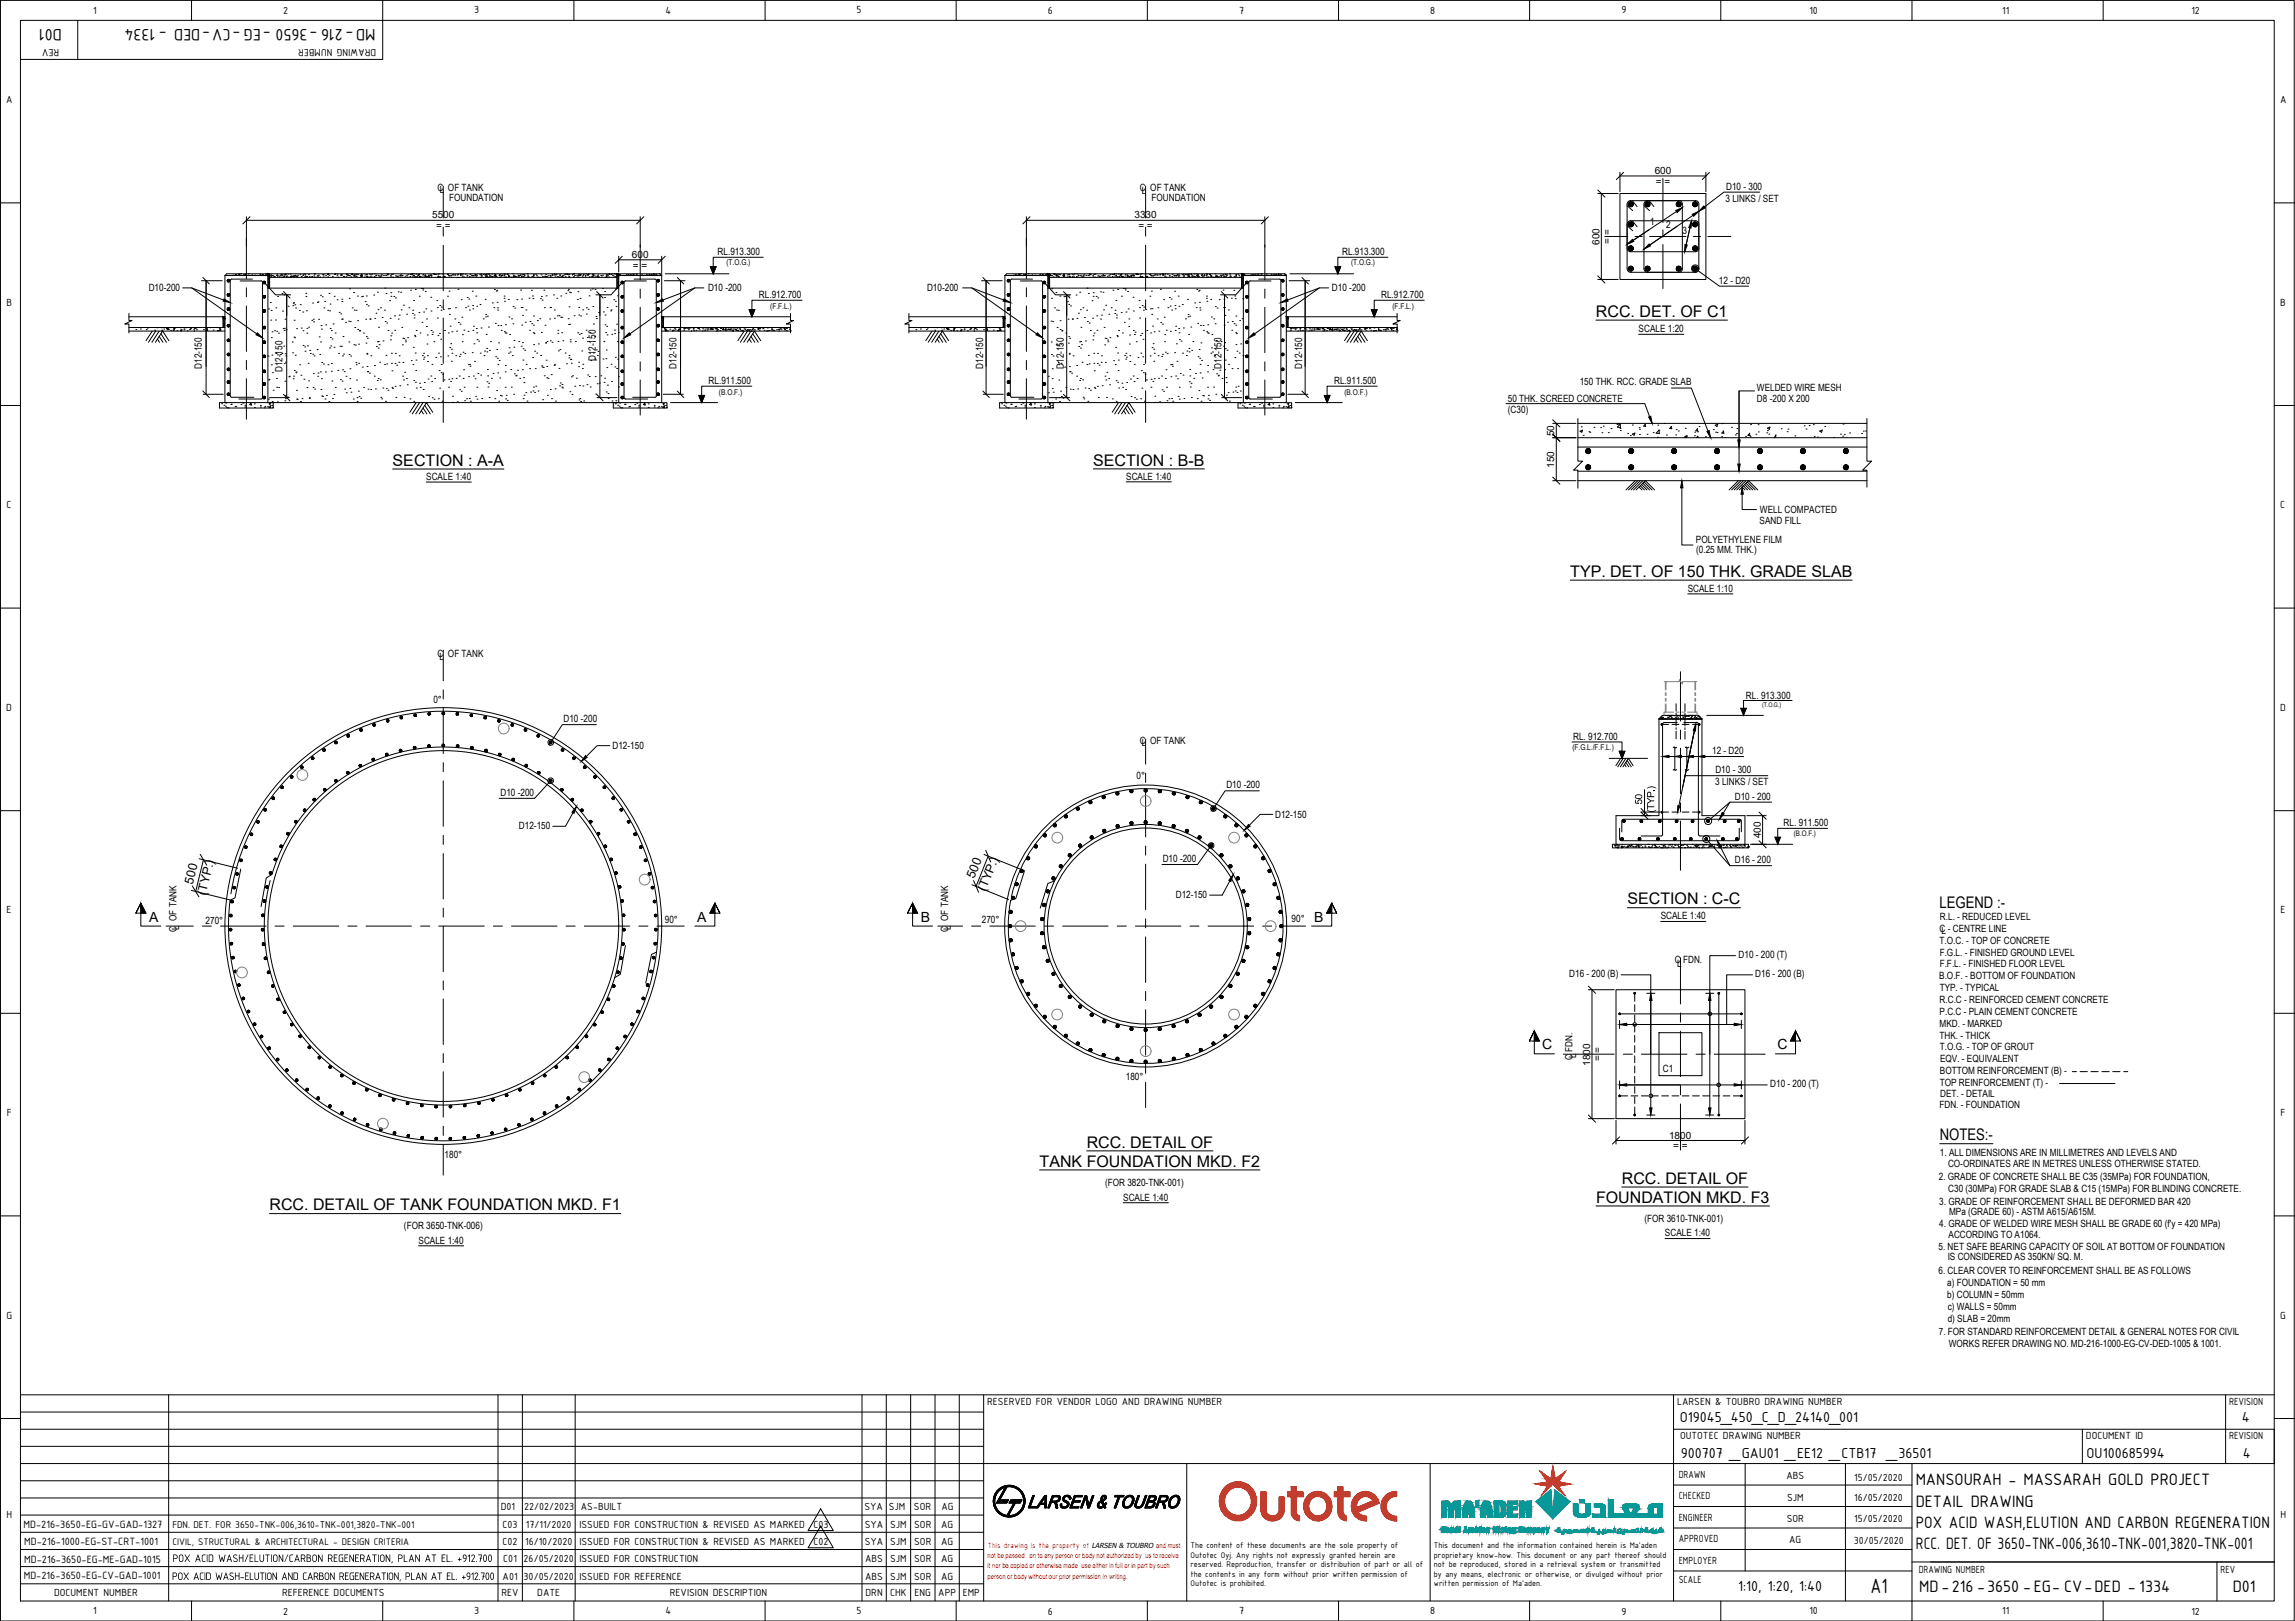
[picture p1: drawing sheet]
<svg xmlns="http://www.w3.org/2000/svg" width="841mm" height="594mm" viewBox="0 0 841 594" stroke-linecap="round" stroke-linejoin="round" font-family="sans-serif">
<defs><g id="words">
<text font-size="8.1" x="685.4" y="583.9">A1</text>
<g font-size="6.5">
<text x="22.7" y="10.6" transform="rotate(-180 22.7 10.6)">D01</text>
<text x="137.6" y="10.6" transform="rotate(-180 137.6 10.6)">MD-216 -3650 -EG -CV-DED - 1334</text>
<text x="702" y="544.3">MANSOURAH - MASSARAH GOLD PROJECT</text>
<text x="702.1" y="552.1">DETAIL DRAWING</text>
<text x="702.1" y="560">POX ACID WASH,ELUTION AND CARBON REGENERATION</text>
<text x="702.1" y="567.9">RCC. DET. OF 3650-TNK-006,3610-TNK-001,3820-TNK-001</text>
<text x="703.3" y="583.6">MD-216 -3650 -EG- CV-DED - 1334</text>
<text x="818.2" y="583.6">D01</text>
</g>
<g font-size="5.9">
<text x="584.8" y="116.1">RCC. DET. OF C1</text>
<text x="143.9" y="170.7">SECTION : A-A</text>
<text x="400.6" y="170.6">SECTION : B-B</text>
<text x="575.4" y="211.3">TYP. DET. OF 150 THK. GRADE SLAB</text>
<text x="596.4" y="331.4">SECTION : C-C</text>
<text x="710.7" y="332.6">LEGEND :-</text>
<text x="710.8" y="417.9">NOTES:-</text>
<text x="398.2" y="420.6">RCC. DETAIL OF</text>
<text x="381" y="427.5">TANK FOUNDATION MKD. F2</text>
<text x="594.3" y="433.8">RCC. DETAIL OF</text>
<text x="98.8" y="443.5">RCC. DETAIL OF TANK FOUNDATION MKD. F1</text>
<text x="584.9" y="440.7">FOUNDATION MKD. F3</text>
</g>
<g font-size="5.7">
<text x="615.6" y="521.2">O19045_450_C_D_24140_001</text>
<text x="821.5" y="521.2">4</text>
<text x="615.9" y="534.3">900707 _GAU01 _EE12 _CTB17 _36501</text>
<text x="764.7" y="534.3">OU100685994</text>
<text x="821.9" y="534.3">4</text>
<text x="636.9" y="583.1">1:10, 1:20, 1:40</text>
</g>
<g font-size="5.1">
<text x="54.7" y="337.7">A</text>
<text x="255.5" y="337.7">A</text>
<text x="337.4" y="337.7">B</text>
<text x="481.5" y="337.7">B</text>
<text x="565.2" y="384.6">C</text>
<text x="651.4" y="384.6">C</text>
</g>
<g font-size="4.6">
<text x="357" y="322.3" transform="rotate(-68 357 322.3)">500</text>
<text x="70.7" y="324.2" transform="rotate(-76 70.7 324.2)">500</text>
<text x="75.4" y="328.3" transform="rotate(-76 75.4 328.3)">(TYP.)</text>
<text x="361.1" y="327" transform="rotate(-68 361.1 327)">(TYP.)</text>
</g>
<g font-size="4.3">
<text x="63.2" y="572.4">POX ACID WASH/ELUTION/CARBON REGENERATION, PLAN AT EL. +912.700</text>
<text x="63" y="579">POX ACID WASH-ELUTION AND CARBON REGENERATION, PLAN AT EL. +912.700</text>
</g>
<g font-size="4.2">
<text x="8.6" y="560">MD-216-3650-EG-GV-GAD-1327</text>
<text x="8.9" y="566.3">MD-216-1000-EG-ST-CRT-1001</text>
<text x="8.9" y="572.7">MD-216-3650-EG-ME-GAD-1015</text>
<text x="8.7" y="578.7">MD-216-3650-EG-CV-GAD-1001</text>
</g>
<g font-size="4.1">
<text x="34.2" y="5">1</text>
<text x="103.8" y="5.1">2</text>
<text x="173.8" y="4.9">3</text>
<text x="243.8" y="5">4</text>
<text x="313.9" y="4.9">5</text>
<text x="384" y="5.1">6</text>
<text x="454.1" y="5">7</text>
<text x="524.1" y="5">8</text>
<text x="594.2" y="4.9">9</text>
<text x="663.1" y="5">10</text>
<text x="733.7" y="5">11</text>
<text x="803.1" y="5.1">12</text>
<text x="21.7" y="17.9" transform="rotate(-180 21.7 17.9)">REV</text>
<text x="137.8" y="17.9" transform="rotate(-180 137.8 17.9)">DRAWING NUMBER</text>
<text x="2.2" y="37.7">A</text>
<text x="835.5" y="37.7">A</text>
<text x="2.4" y="112">B</text>
<text x="835.6" y="112">B</text>
<text x="2.4" y="186.2">C</text>
<text x="835.6" y="186.2">C</text>
<text x="2.3" y="260.5">D</text>
<text x="835.6" y="260.5">D</text>
<text x="2.4" y="334.7">E</text>
<text x="835.7" y="334.7">E</text>
<text x="2.5" y="409">F</text>
<text x="835.7" y="409">F</text>
<text x="2.4" y="483.2">G</text>
<text x="835.6" y="483.2">G</text>
<text x="361.8" y="514.9">RESERVED FOR VENDOR LOGO AND DRAWING NUMBER</text>
<text x="614.6" y="514.9">LARSEN &amp; TOUBRO DRAWING NUMBER</text>
<text x="816.9" y="514.9">REVISION</text>
<text x="615.7" y="527.4">OUTOTEC DRAWING NUMBER</text>
<text x="764.4" y="527.4">DOCUMENT ID</text>
<text x="816.9" y="527.4">REVISION</text>
<text x="615.2" y="541.6">DRAWN</text>
<text x="654.6" y="542.2">ABS</text>
<text x="679.5" y="542.9">15/05/2020</text>
<text x="615.2" y="549.5">CHECKED</text>
<text x="654.9" y="550">SJM</text>
<text x="679.5" y="550">16/05/2020</text>
<text x="2.4" y="556.4">H</text>
<text x="183.6" y="553.4">D01</text>
<text x="192.1" y="553.4">22/02/2023</text>
<text x="212.9" y="553.4">AS-BUILT</text>
<text x="316.8" y="553.4">SYA</text>
<text x="325.8" y="553.4">SJM</text>
<text x="334.9" y="553.4">SOR</text>
<text x="345" y="553.4">AG</text>
<text x="615.2" y="557.4">ENGINEER</text>
<text x="654.8" y="557.8">SOR</text>
<text x="679.5" y="557.9">15/05/2020</text>
<text x="835.7" y="556.4">H</text>
<text x="184.2" y="560">C03</text>
<text x="192.7" y="560">17/11/2020</text>
<text x="212.3" y="560">ISSUED FOR CONSTRUCTION &amp; REVISED AS MARKED</text>
<text x="298.2" y="560">C03</text>
<text x="316.9" y="560">SYA</text>
<text x="326.2" y="560">SJM</text>
<text x="335" y="560">SOR</text>
<text x="344.8" y="560">AG</text>
<text x="184.2" y="566.3">C02</text>
<text x="192.4" y="566.3">16/10/2020</text>
<text x="212.3" y="566.3">ISSUED FOR CONSTRUCTION &amp; REVISED AS MARKED</text>
<text x="298.2" y="566.3">C02</text>
<text x="316.9" y="566.3">SYA</text>
<text x="326.2" y="566.3">SJM</text>
<text x="335" y="566.3">SOR</text>
<text x="344.8" y="566.3">AG</text>
<text x="615.2" y="565.2">APPROVED</text>
<text x="655.7" y="565.7">AG</text>
<text x="679.3" y="565.8">30/05/2020</text>
<text x="184.4" y="572.6">C01</text>
<text x="191.9" y="572.6">26/05/2020</text>
<text x="212.3" y="572.6">ISSUED FOR CONSTRUCTION</text>
<text x="317" y="572.6">ABS</text>
<text x="326.2" y="572.6">SJM</text>
<text x="335" y="572.6">SOR</text>
<text x="344.8" y="572.6">AG</text>
<text x="615.2" y="573.1">EMPLOYER</text>
<text x="184.2" y="578.9">A01</text>
<text x="191.9" y="578.9">30/05/2020</text>
<text x="212.3" y="578.9">ISSUED FOR REFERENCE</text>
<text x="317" y="578.9">ABS</text>
<text x="326.2" y="578.9">SJM</text>
<text x="335" y="578.9">SOR</text>
<text x="344.8" y="578.9">AG</text>
<text x="615.2" y="580.3">SCALE</text>
<text x="703.1" y="576.3">DRAWING NUMBER</text>
<text x="813.8" y="576.3">REV</text>
<text x="19.8" y="584.9">DOCUMENT NUMBER</text>
<text x="103.4" y="584.9">REFERENCE DOCUMENTS</text>
<text x="183.8" y="584.9">REV</text>
<text x="196.9" y="584.9">DATE</text>
<text x="245.5" y="584.9">REVISION DESCRIPTION</text>
<text x="317.2" y="584.9">DRN</text>
<text x="326.2" y="584.9">CHK</text>
<text x="335.2" y="584.9">ENG</text>
<text x="343.8" y="584.9">APP</text>
<text x="352.8" y="584.9">EMP</text>
<text x="34.2" y="591.6">1</text>
<text x="103.8" y="591.7">2</text>
<text x="173.8" y="591.6">3</text>
<text x="243.8" y="591.6">4</text>
<text x="313.9" y="591.6">5</text>
<text x="384" y="591.7">6</text>
<text x="454.1" y="591.6">7</text>
<text x="524.1" y="591.6">8</text>
<text x="594.2" y="591.7">9</text>
<text x="663.1" y="591.6">10</text>
<text x="733.7" y="591.6">11</text>
<text x="803.1" y="591.7">12</text>
</g>
<text font-size="3.9" x="63.2" y="559.9">FDN. DET. FOR 3650-TNK-006,3610-TNK-001,3820-TNK-001</text>
<text font-size="3.8" x="63.2" y="566.2">CIVIL, STRUCTURAL &amp; ARCHITECTURAL - DESIGN CRITERIA</text>
<g font-size="3.7">
<text x="606.4" y="63.8">600</text>
<text x="160.3" y="69.9">C OF TANK</text>
<text x="161.1" y="70.8">L</text>
<text x="417.7" y="69.9">C OF TANK</text>
<text x="418.5" y="70.9">L</text>
<text x="606.8" y="67.8">= =</text>
<text x="632.5" y="69.5">D10 - 300</text>
<text x="164.6" y="73.6">FOUNDATION</text>
<text x="422" y="73.7">FOUNDATION</text>
<text x="632.3" y="74.2">3 LINKS / SET</text>
<text x="158.4" y="80.1">5500</text>
<text x="415.8" y="80.1">3330</text>
<text x="604.7" y="82.4">1</text>
<text x="610.6" y="83.7">2</text>
<text x="159.8" y="84">= =</text>
<text x="417.2" y="84">= =</text>
<text x="586.1" y="89.7" transform="rotate(-90 586.1 89.7)">600</text>
<text x="590.1" y="89.3" transform="rotate(-90 590.1 89.3)">= =</text>
<text x="616.6" y="85.9">3</text>
<text x="231.6" y="94.5">600</text>
<text x="263" y="93.4">RL.913.300</text>
<text x="491.9" y="93.4">RL.913.300</text>
<text x="231.9" y="98.5">= =</text>
<text x="54.5" y="106.7">D10-200</text>
<text x="259.5" y="106.7">D10 -200</text>
<text x="339.7" y="106.7">D10-200</text>
<text x="488.1" y="106.7">D10 -200</text>
<text x="629.9" y="103.9">12 - D20</text>
<text x="278.1" y="109.3">RL.912.700</text>
<text x="506.1" y="109.3">RL.912.700</text>
<text x="600.5" y="121.8">SCALE 1:20</text>
<text x="74" y="135.2" transform="rotate(-90 74 135.2)">D12-150</text>
<text x="103.5" y="136.5" transform="rotate(-90 103.5 136.5)">D12-150</text>
<text x="218.3" y="132.4" transform="rotate(-90 218.3 132.4)">D12-150</text>
<text x="247.9" y="135.2" transform="rotate(-90 247.9 135.2)">D12-150</text>
<text x="360.3" y="135.2" transform="rotate(-90 360.3 135.2)">D12-150</text>
<text x="389.8" y="135.2" transform="rotate(-90 389.8 135.2)">D12-150</text>
<text x="447.7" y="135.2" transform="rotate(-90 447.7 135.2)">D12-150</text>
<text x="477.2" y="135.2" transform="rotate(-90 477.2 135.2)">D12-150</text>
<text x="259.7" y="140.8">RL.911.500</text>
<text x="488.9" y="140.8">RL.911.500</text>
<text x="578.9" y="141.2">150 THK. RCC. GRADE SLAB</text>
<text x="643.8" y="143.3">WELDED WIRE MESH</text>
<text x="552.6" y="147.2">50 THK. SCREED CONCRETE</text>
<text x="643.8" y="147.2">D8 -200 X 200</text>
<text x="552.6" y="151.4">(C30)</text>
<text x="569.6" y="159.8" transform="rotate(-90 569.6 159.8)">50</text>
<text x="569.6" y="171.5" transform="rotate(-90 569.6 171.5)">150</text>
<text x="156.2" y="175.9">SCALE 1:40</text>
<text x="412.7" y="175.8">SCALE 1:40</text>
<text x="644.8" y="191.9">SAND FILL</text>
<text x="644.9" y="187.9">WELL COMPACTED</text>
<text x="621.5" y="199">POLYETHYLENE FILM</text>
<text x="621.6" y="202.8">(0.25 MM. THK.)</text>
<text x="618.5" y="216.8">SCALE 1:10</text>
<text x="160.3" y="240.8">C OF TANK</text>
<text x="161.1" y="241.8">L</text>
<text x="158.8" y="257.7">0°</text>
<text x="639.8" y="256">RL. 913.300</text>
<text x="206.5" y="264.6">D10 -200</text>
<text x="224.5" y="274.4">D12-150</text>
<text x="417.7" y="272.6">C OF TANK</text>
<text x="418.5" y="273.6">L</text>
<text x="576.5" y="271.2">RL. 912.700</text>
<text x="627.5" y="276.2">12 - D20</text>
<text x="416.5" y="285.5">0°</text>
<text x="628.6" y="287.8">3 LINKS / SET</text>
<text x="628.6" y="283.2">D10 - 300</text>
<text x="183.4" y="291.6">D10 -200</text>
<text x="449.4" y="288.9">D10 -200</text>
<text x="635.7" y="293.2">D10 - 200</text>
<text x="467.3" y="299.7">D12-150</text>
<text x="601.8" y="294.9" transform="rotate(-90 601.8 294.9)">50</text>
<text x="190.2" y="303.8">D12-150</text>
<text x="653.6" y="302.7">RL. 911.500</text>
<text x="645.2" y="307.2" transform="rotate(-90 645.2 307.2)">400</text>
<text x="426.1" y="315.9">D10 -200</text>
<text x="635.8" y="316.5">D16 - 200</text>
<text x="430.9" y="329">D12-150</text>
<text x="64.7" y="341.4" transform="rotate(-90 64.7 341.4)">C OF TANK</text>
<text x="65.7" y="340.7" transform="rotate(-90 65.7 340.7)">L</text>
<text x="75.4" y="338.6">270°</text>
<text x="243.6" y="338.3">90°</text>
<text x="347.5" y="341.4" transform="rotate(-90 347.5 341.4)">C OF TANK</text>
<text x="348.5" y="340.7" transform="rotate(-90 348.5 340.7)">L</text>
<text x="359.8" y="338.1">270°</text>
<text x="473.3" y="337.9">90°</text>
<text x="608.6" y="336.9">SCALE 1:40</text>
<text x="710.8" y="341.4">C - CENTRE LINE</text>
<text x="710.9" y="337.3">R.L. - REDUCED LEVEL</text>
<text x="710.8" y="345.9">T.O.C. - TOP OF CONCRETE</text>
<text x="711.5" y="342.3">L</text>
<text x="613.8" y="353">C FDN.</text>
<text x="637.1" y="351.1">D10 - 200 (T)</text>
<text x="710.8" y="350.3">F.G.L. - FINISHED GROUND LEVEL</text>
<text x="575.1" y="358">D16 - 200 (B)</text>
<text x="614.6" y="354.3">L</text>
<text x="643.3" y="358.1">D16 - 200 (B)</text>
<text x="710.6" y="358.7">B.O.F. - BOTTOM OF FOUNDATION</text>
<text x="710.8" y="354.3">F.F.L. - FINISHED FLOOR LEVEL</text>
<text x="710.8" y="363.1">TYP. - TYPICAL</text>
<text x="710.8" y="367.6">R.C.C - REINFORCED CEMENT CONCRETE</text>
<text x="710.8" y="372">P.C.C - PLAIN CEMENT CONCRETE</text>
<text x="710.8" y="376.3">MKD. - MARKED</text>
<text x="710.8" y="380.6">THK. - THICK</text>
<text x="576.3" y="388.5" transform="rotate(-90 576.3 388.5)">C FDN.</text>
<text x="577.6" y="387.7" transform="rotate(-90 577.6 387.7)">L</text>
<text x="586.7" y="389" transform="rotate(-90 586.7 389)">= =</text>
<text x="710.9" y="384.7">T.O.G. - TOP OF GROUT</text>
<text x="710.9" y="389.1">EQV. - EQUIVALENT</text>
<text x="412.6" y="395.8">180°</text>
<text x="582.7" y="390.5" transform="rotate(-90 582.7 390.5)">1800</text>
<text x="609.4" y="392.8">C1</text>
<text x="710.9" y="393.6">BOTTOM REINFORCEMENT (B) -</text>
<text x="648.7" y="398.5">D10 - 200 (T)</text>
<text x="710.9" y="397.9">TOP REINFORCEMENT (T) -</text>
<text x="710.7" y="406.2">FDN. - FOUNDATION</text>
<text x="711" y="402.1">DET. - DETAIL</text>
<text x="611.6" y="417.3">1800</text>
<text x="162.9" y="424.2">180°</text>
<text x="613.2" y="421.2">= =</text>
<text x="710.9" y="423.7">1. ALL DIMENSIONS ARE IN MILLIMETRES AND LEVELS AND</text>
<text x="713.9" y="427.6">CO-ORDINATES ARE IN METRES UNLESS OTHERWISE STATED.</text>
<text x="405" y="434.6">(FOR 3820-TNK-001)</text>
<text x="710.5" y="432.6">2. GRADE OF CONCRETE SHALL BE C35 (35MPa) FOR FOUNDATION,</text>
<text x="714" y="436.7">C30 (30MPa) FOR GRADE SLAB &amp; C15 (15MPa) FOR BLINDING CONCRETE.</text>
<text x="411.6" y="440">SCALE 1:40</text>
<text x="710.6" y="441.6">3. GRADE OF REINFORCEMENT SHALL BE DEFORMED BAR 420</text>
<text x="602.6" y="447.7">(FOR 3610-TNK-001)</text>
<text x="710.6" y="449.8">4. GRADE OF WELDED WIRE MESH SHALL BE GRADE 60 (f'y = 420 MPa)</text>
<text x="714.2" y="445.2">MPa (GRADE 60) - ASTM A615/A615M.</text>
<text x="148" y="450.4">(FOR 3650-TNK-006)</text>
<text x="153.4" y="455.8">SCALE 1:40</text>
<text x="610.2" y="453.2">SCALE 1:40</text>
<text x="714.1" y="453.5">ACCORDING TO A1064.</text>
<text x="710.4" y="458">5. NET SAFE BEARING CAPACITY OF SOIL AT BOTTOM OF FOUNDATION</text>
<text x="713.7" y="461.9">IS CONSIDERED AS 350KN/ SQ. M.</text>
<text x="710.4" y="466.7">6. CLEAR COVER TO REINFORCEMENT SHALL BE AS FOLLOWS</text>
<text x="713.6" y="471.3">a) FOUNDATION = 50 mm</text>
<text x="713.6" y="475.7">b) COLUMN = 50mm</text>
<text x="713.7" y="480">c) WALLS = 50mm</text>
<text x="713.7" y="484.3">d) SLAB = 20mm</text>
<text x="710.5" y="489.4">7. FOR STANDARD REINFORCEMENT DETAIL &amp; GENERAL NOTES FOR CIVIL</text>
<text x="714.2" y="493.8">WORKS REFER DRAWING NO. MD-216-1000-EG-CV-DED-1005 &amp; 1001.</text>
</g>
<g font-size="3.3">
<text x="436.2" y="567.3">The content of these documents are the sole property of</text>
<text x="525.5" y="567.3">This document and the information contained herein is Ma'aden</text>
<text x="436.2" y="570.8">Outotec Oyj. Any rights not expressly granted herein are</text>
<text x="436.2" y="574.4">reserved. Reproduction, transfer or distribution of part or all of</text>
<text x="525.5" y="570.8">proprietary know-how. This document or any part thereof should</text>
<text x="525.5" y="574.4">not be reproduced, stored in a retrieval system or transmitted</text>
<text x="436.2" y="577.8">the contents in any form without prior written permission of</text>
<text x="436.2" y="581.3">Outotec is prohibited.</text>
<text x="525.5" y="577.8">by any means, electronic or otherwise, or divulged without prior</text>
<text x="525.5" y="581.3">written permission of Ma'aden.</text>
</g>
<g font-size="2.9">
<text x="266.2" y="97.2">(T.O.G.)</text>
<text x="495.1" y="97.2">(T.O.G.)</text>
<text x="282.2" y="113.1">(F.F.L.)</text>
<text x="510.2" y="113.1">(F.F.L.)</text>
<text x="263.5" y="144.6">(B.O.F.)</text>
<text x="492.7" y="144.6">(B.O.F.)</text>
<text x="576.2" y="274.9">(F.G.L./F.F.L.)</text>
</g>
<text font-size="2.9" fill="#f00" x="362" y="567.2">This drawing is the property of</text>
<text font-size="2.8" x="657.4" y="306.4">(B.O.F.)</text>
<text font-size="2.6" x="400.1" y="567.2">LARSEN &amp; TOUBRO and must</text>
<g font-size="2.6" fill="#f00">
<text x="361.9" y="571">not be passed on to any person or body not authorized by us to receive</text>
<text x="361.9" y="574.8">it nor be copied or otherwise made use either in full or in part by such</text>
<text x="361.9" y="578.5">person or body without our prior permission in writing.</text>
</g>
<text font-size="2.3" x="645.7" y="259.2">(T.O.G.)</text>
</g></defs>
<!-- layer: CI-TEXT -->
<g fill="none" stroke="#000" stroke-width=".37">
<path d="M584.8 117.3h48.3M600.5 122.5h16.6M143.9 171.9h40.8M156.2 176.7h16.5M400.6 171.8h40.8M412.7 176.6h16.6M575.4 212.6h103.3M618.5 217.6h16.5M596.4 332.7h41.4M608.6 337.7h16.5M381 428.8h80.7M398.2 421.8h46.3"/>
<path d="M594.3 435h46.3M98.8 444.8h128.7M153.4 456.6h16.5M411.6 440.8h16.6M584.9 442h63.6M610.2 453.9h16.5"/>
</g>
<!-- layer: CI-CEN -->
<g fill="none" stroke="#000" stroke-width=".37">
<path d="M162.4 68.3v11.6M419.8 68.3v11.6M609.4 65.4v16.2M90.3 87.3v14.8M162.4 83.2v3.3M162.4 89.9v16.7M234.6 89.8v12.8M376.1 87.3v14.8M419.8 83.2v3.3M419.8 89.9v16.7M463.5 89.8v12.8M588.1 86.7h8.4"/>
<path d="M599.2 86.7h2.7M604.5 86.7h13.4M609.4 84.3v2.6M609.4 89.6v16.2M620.5 86.7h2.7M625.9 86.7h8.4M90.3 105.5v3.3M90.3 112.1v16.7M162.4 109.9v3.3M162.4 116.6v16.6M234.6 105.9v3.4M234.6 112.6v16.7"/>
<path d="M376.1 105.5v3.3M376.1 112.1v16.7M419.8 109.9v3.3M419.8 116.6v16.6M463.5 105.9v3.4M463.5 112.6v16.7M90.3 132.1v3.3M90.3 138.8v14.8M162.4 136.5v3.4M234.6 132.6v3.3M234.6 139.2v12.9M376.1 132.1v3.3"/>
<path d="M376.1 138.8v14.8M419.8 136.5v3.4M463.5 132.6v3.3M463.5 139.2v12.9M162.4 143.2v11.6M419.8 143.2v11.6M162.4 238.3v11.2M162.4 252.8v3.4M162.4 259.5v16.7M162.4 279.5v3.3M419.8 270.9v9.1M162.4 286.1v16.7"/>
<path d="M419.8 283.4v3.3M419.8 290.1v16.6M162.4 306.1v3.4M162.4 312.8v16.7M419.8 310.1v3.3M419.8 316.7v16.7M60.9 339.4h9.9M74.2 339.4h3.3M80.8 339.4h16.7M100.8 339.4h3.3M107.5 339.4h16.6M127.5 339.4h3.3"/>
<path d="M134.2 339.4h16.6M154.1 339.4h3.4M160.8 339.4h16.7M162.4 332.8v3.3M162.4 339.4v16.7M180.8 339.4h3.3M187.5 339.4h16.6M207.4 339.4h3.4M214.1 339.4h16.7M234.1 339.4h3.3M240.7 339.4h10M343.7 339.4h9.1"/>
<path d="M356.1 339.4h3.3M362.8 339.4h16.6M382.7 339.4h3.4M389.4 339.4h16.7M409.4 339.4h3.3M416.1 339.4h16.6M419.8 336.7v3.3M436.1 339.4h3.3M442.7 339.4h16.7M462.7 339.4h3.3M469.4 339.4h9.1M162.4 359.5v3.3"/>
<path d="M419.8 343.4v16.7M162.4 366.1v16.7M419.8 363.4v3.3M419.8 370v16.7M162.4 386.1v3.3M162.4 392.8v16.6M419.8 390v3.4M419.8 396.7v9.2M162.4 412.8v3.3M162.4 419.5v11.2"/>
</g>
<!-- layer: CI-NEWLINES -->
<g fill="none" stroke="#000" stroke-width=".37">
<path d="M593.6 70.9h31.5v31.5h-31.5zM81.7 116.7h.7M82.4 101l.7-.7h158.7l.7 .7M82.4 116.1h-.7v3.9M98.2 101h.6M98.8 100.3v5.3M226.1 101h.6M226.1 100.3v5.3M242.5 116.1h.6v3.9M242.5 116.7h.6M367.6 116.7h.7M368.3 101l.6-.7h101.8l.7 .7"/>
<path d="M368.3 116.1h-.7v3.9M384 101h.6M384.6 100.3v5.3M455 101h.6M455 100.3v5.3M471.4 116.1h.6v3.9M471.4 116.7h.6M592.2 362.7h47.2v47.3h-47.2zM607.9 378.5h15.8v15.7h-15.8z"/>
<circle cx="162.4" cy="339.4" r="80"/>
<circle cx="162.4" cy="339.4" r="64.3"/>
<circle cx="419.8" cy="339.4" r="51.7"/>
<circle cx="419.9" cy="339.4" r="35.9"/>
</g>
<!-- layer: Rein. -->
<g fill="none" stroke="#000" stroke-width=".37">
<path d="M596.3 75.4l2 1.8M597.6 73.5h23.6M597.6 73.5l-.8 .3-.5 1v23.7l.5 1 .8 .3h23.6l.9-.3 .5-1M598.2 73.5l1.7 2.2M602.4 75.4l2.1 1.8M603.8 73.5l-.8 .3-.6 1v23.7l.6 1 .8 .3M604.3 73.5l1.8 2.2M615.2 73.5l.8 .3 .5 1M616.5 74.9v23.6M621.3 73.5l.8 .3 .5 1M622.6 74.9v23.6M596.3 82.2l.5-1.1 .8-.2h23.6a1.25 1.25 0 0 1 1.4 1.3"/>
<path d="M596.3 90.9l.5 1.1 .8 .3h23.6l.9-.3 .5-1.1M596.3 82.7l2 1.9M598.2 80.9l1.7 2.2M616.5 98.5l-.2 .7-1.1 .6M84.4 102.8v42.3M88 103h7.7M92.5 102.3h-7.6l-.5 .5M95.7 102.9l.5 .6v42.2M228.7 103.5v42.2M229.2 103h7.7M229.3 102.9l-.6 .6M232.4 102.3h7.6l.5 .5"/>
<path d="M240.5 102.8v42.3M370.2 102.8v42.3M373.9 103h7.6M378.4 102.3h-7.6l-.6 .5M381.5 102.9l.6 .6v42.2M458.1 103h7.7M458.2 102.9l-.6 .6v42.2M461.3 102.3h7.6l.5 .5M469.4 102.8v42.3M84.4 145.1l.5 .5h8.1M87.5 146.2h8.2M96.2 145.7l-.5 .5"/>
<path d="M228.7 145.7l.6 .5h8.1M240.5 145.1l-.5 .5h-8.1M370.2 145.1l.6 .5h8.1M373.4 146.2h8.1M382.1 145.7l-.6 .5M457.6 145.7l.6 .5h8.1M469.4 145.1l-.5 .5h-8.1M578.2 172.7h105.9M578.2 163.8h105.9M609 265.5h2.5M609.3 265.4v40.4M609.8 264.8h4.8"/>
<path d="M609.8 264.8l-.5 .5M612.7 265.5h2.5M613.7 274v8.2M616.5 265.5h2.5M617.1 264.8h4.8l.5 .5v40.5l.6 .5 7.3 .1M618.2 274v8.2M620.2 265.5h2.5M609 297.6h2.5M612.7 297.6h2.5M616.5 297.6h2.5M620.2 297.6h2.5M88.2 318.5l-2.1 10.6-1.8 .8a78.7 78.7 0 0 0 106.7 82.8 78.7 78.7 0 0 0 22.7-133.1 78.7 78.7 0 0 0-128.1 42.7l-1 5.3"/>
<path d="M375.5 319.1l-3.3 10.2-1.9 .7M593.5 303.5v4l.7 .6h42.7l.5-.5v-4.1M594.3 304.9v-4.1l.7-.6h42.5l.6 .6v4.1M609.3 305.8l-.5 .5-7.4 .1M99.6 320.5l-2 1.2-1.9 10.5M99.6 320.5a65.6 65.6 0 0 1 109.1-27.6 65.6 65.6 0 0 1-26.9 109.2 65.6 65.6 0 0 1-83.8-75l1-4.4M370.7 328.5a50.4 50.4 0 0 1 81.9-27.3 50.4 50.4 0 0 1-14.5 85.1 50.4 50.4 0 0 1-68.3-53l.6-3.4M386.5 322.8l-2.5 1-2.8 9M229.2 346.6l-1.9 10.5-2 1.2M240.6 348.9l-1.8 .9-2.2 10.5M593.5 371.6h44.6M599.1 364v3"/>
<path d="M599.1 368.2v2.5M599.1 372v2.5M599.1 375.7v2.5M599.1 379.4v2.5M629.9 364v44.7M599.1 383.2v2.5M599.1 386.9v2.6M599.1 390.7v2.5M599.1 394.5v2.5M599.1 398.2v2.5M754.7 397.1h20.3M759.4 392.7h1.5"/>
<path d="M762.3 392.7h2.6M766.2 392.7h2.7M770.3 392.7h2.6M774.2 392.7h2.7M778.3 392.7h1.4M593.5 401.6h3M597.7 401.6h2.5M599.1 402v2.5M599.1 405.7v3M601.5 401.6h2.5M605.2 401.6h2.5M609 401.6h2.5"/>
<path d="M612.7 401.6h2.5M616.5 401.6h2.5M620.2 401.6h2.5M624 401.6h2.4M627.7 401.6h2.5M631.4 401.6h2.5M635.2 401.6h2.9"/>
<circle cx="419.8" cy="339.4" r="37.2"/>
</g>
<!-- layer: 0 -->
<g fill="none" stroke="#000" stroke-width=".37">
<path d="M91.6 79.4l-2.6 2.7M235.9 79.4l-2.6 2.7M377.4 79.4l-2.6 2.7M464.8 79.4l-2.6 2.7M585.5 69.6l2.6 2.6M595 63.2l-2.7 2.6M626.4 63.2l-2.6 2.6M228 93.9l-2.6 2.6M243.8 93.9l-2.6 2.6M279.7 94.3h-18.3v6v-2.6h1l-1 2.6-1.1-2.6M508.6 94.3h-18.3v6v-2.6h1l-1 2.6-1.1-2.6M622.3 99.2l7.8 5.7h10.7"/>
<path d="M47.2 116.1h35.2M74.3 101.7l2.4 2.4M75.5 102.9v41.6M81.8 116.7l-.1 .1M82.3 116.7l-.6 .5M82.4 117l-.7 .7M82.4 117.5l-.7 .7M82.4 118l-.7 .6M82.4 118.4l-.7 .7M82.4 118.9l-.7 .7M82.4 119.4l-.7 .6M82.4 119.8l-.2 .2"/>
<path d="M85.5 100.9h.1M86.2 100.7h.1M86.4 100.8h.1M86.8 101h.2M87.5 100.9h.1M87.6 100.6h.1M87.7 100.3l-.2 .2zM88.2 100.3h.1M89.2 100.6h.1M90.1 100.7v-.2l-.2 .2h.2M90.9 100.4h.1M92.3 100.9l.2-.2v.2"/>
<path d="M93.3 100.9h.1M93.9 101h.1M94.8 100.9v.1M94.9 100.9l-.1 .1M95.1 100.8h.1M95.3 100.5h.1M96 100.8h.1M96.4 100.5v.3l-.3-.1zM97.2 100.5h.1M97.7 100.3h.1M97.7 100.6h.1M98.1 100.4h.1"/>
<path d="M98.4 113.2h.1M98.6 101l-.4 .4M98.8 104.9l-.6 .7h128.5M98.8 101.2l-.6 .7M98.8 102.1l-.6 .7M98.8 102.6l-.6 .7M98.8 103.1l-.6 .6M98.8 103.5l-.6 .7M98.8 104l-.6 .7M98.8 104.5l-.6 .6M98.8 105.4l-.2 .2M99.1 110.9h.1"/>
<path d="M99.2 117.3h.1M99.2 101.3h.1M99.2 100.9l.2-.2zM99.4 113.8h.1M99.7 101h.1M99.7 100.9h.1M100 101.1h.1M100.4 101.4h.1M100.5 101.4h.1M100.9 117.3h.1M101.1 112.8h.1M101.3 101h.1"/>
<path d="M101.4 100.7h.1M101.5 101h.1M101.7 108.6h.1M101.8 101.1v-.2l-.2 .2h.3M102.2 101.4h.1M102.5 101.1h.1M102.9 100.8l.2-.1zM103.1 101.6h.1M103.1 100.5h.1M103.3 101.1h.1M103.3 107.6h.1M103.4 100.7h.1"/>
<path d="M103.5 114h.1M103.9 106.9l2.4 2.3M104 101.5h.1M104 101.3l.2-.2zM104.1 108.1h.1M104.2 100.6h.1M104.4 117h.1M104.4 100.8h.1M104.7 100.3l-.2 .3h.3v-.3M104.8 101.4h.1M105.1 101.1h.1M105.1 108v37.7"/>
<path d="M105.2 101.5h.1M105.5 100.4h.1M105.6 112.2h.1M105.7 101.6h.1M106.4 100.4h.1M106.5 101.1h.1M106.6 101.4v.2l-.2-.1 .2-.1M106.7 101.5h.1M106.8 101.2h.1M107.2 101.2h.1M107.3 112h.1M107.4 111.1h.1"/>
<path d="M107.6 110.9h.1M107.6 101.4h.1M107.8 117.4h.1M107.9 101l-.2 .1 .2-.1M108 111.7h.1M108.2 100.9h.1M108.3 112.9h.1M108.3 100.9l.1 .3-.3-.1zM108.6 101.3h.1M108.8 101.2h.1M108.9 101.7h.1M109.1 100.9h.1"/>
<path d="M109.7 113.8h.1M109.9 100.7h.1M110 111.6h.1M110.4 101.4h.1M110.9 100.9h.1M111 114.4h.1M111.1 100.5h.1M111.6 101.6h.1M111.6 100.4h.1M111.7 101.7l.2-.3v.3M111.8 100.8h.1M112.1 107.5h.1"/>
<path d="M112.1 108.6h.1M112.2 101.4h.1M112.3 113.9h.1M112.4 101.4l.3-.1zM113 100.6h.1M113.1 119.9h.1M113.3 101.4h.1M114 101.5h.1M114.3 117.4h.1M114.3 101.4h.1M114.6 111.1h.1M114.8 117h.1"/>
<path d="M114.9 118h.1M115 101.1h.1M115.1 101.6h.1M115.1 100.4h.1M115.3 100.3h.1M115.7 101.6h.1M116.2 101h.1M116.3 110.8h.1M116.4 101.4h.1M116.5 110.6h.1M116.7 100.9h.1M116.8 117h.1"/>
<path d="M117.3 101.7h.1M117.4 108.2h.1M117.6 119.3h.1M118.1 108.8h.1M118.2 100.7h.1M118.4 100.6h.1M118.4 101.1h.1M118.7 112.8h.1M119 110.5h.1M119.3 101h.1M119.4 119.1h.1M120 100.6l.3-.1z"/>
<path d="M120.1 113.7h.1M120.1 101.5h.1M120.1 100.3h.1M120.1 100.4h.1M120.6 107.5h.1M120.6 100.9h.1M120.8 113.9h.1M120.9 111.4h.1M121.8 101.3h.1M122.1 118.7h.1M122.5 108.6h.1M122.6 100.6h.1"/>
<path d="M122.8 100.3l-.1 .2 .2-.2M123.5 101.1h.1M123.5 100.5h.1M123.5 109.9h.1M123.9 101.6h.1M124.3 114.5h.1M124.8 100.8l.3-.1zM124.9 115h.1M125.2 117h.1M125.2 100.8h.1M125.2 100.5l-.1 .2zM125.3 109.7h.1"/>
<path d="M125.3 110.5h.1M125.5 116.9h.1M125.8 101.3h.1M126 101.3h.1M126.6 118.1h.1M126.8 101.2h.1M126.9 100.6h.1M127 100.3h.1M127.6 100.9v-.2l-.1 .2h.2M127.8 101h.1M127.8 117.7h.1M128 109.3h.1"/>
<path d="M128.1 105.8h.1M128.1 101.1h.1M128.4 117.9h.1M128.6 101.5h.1M128.6 100.3h.1M128.8 100.4h.1M128.9 100.6l.3-.2v.3zM129.1 112.8h.1M129.6 107.2h.1M129.6 101.1l.2-.1-.2 .1M129.7 100.6h.1M129.8 113.6h.1"/>
<path d="M130 100.9v.2zM130.2 100.8h.1M130.3 101.2h.1M130.5 113.7h.1M130.5 101.4h.1M130.6 100.5h.1M131 108.5h.1M131 100.7h.1M131.1 117.5h.1M132 101h.1M132.3 100.5h.1M132.4 100.6h.1"/>
<path d="M132.4 101.1h.1M132.4 101.4v-.3l-.2 .2 .3 .1M132.5 108.7h.1M132.5 101.2l.3-.3v.3zM132.8 108.6h.1M133.5 101.5h.1M133.7 100.8h.1M133.8 110.5h.1M134 117h.1M134.2 100.6h.1M134.2 108.5h.1M134.3 111.6h.1"/>
<path d="M134.3 101.4h.1M134.4 100.7h.1M134.4 101.4l.2-.1zM134.6 101.5l.2-.1zM134.9 112.1h.1M135.4 101.6h.1M135.4 100.5h.1M135.6 116.9h.1M135.6 101.3h.1M136 100.7h.1M136.2 101.7h.2M136.3 100.4h.1"/>
<path d="M136.9 108.1h.1M137.1 101.4h.1M137.2 101.6v.1M137.2 101.6l-.1 .1M137.3 100.3l.1 .1M137.3 116.7h.1M137.6 101.6h.1M137.7 101h.1M137.8 100.8h.1M137.8 114.8h.1M138.3 107.1h.1M138.5 113.5h.1"/>
<path d="M138.6 100.9h.1M138.7 119.9h.1M138.8 101.2h.1M139.2 101.7h.2M139.4 112.8h.1M139.5 100.9h.1M139.5 101.2h.1M139.8 100.7h.1M140 116.3h.1M140.5 100.9h.1M140.9 113.7h.1M141 105.6h.1"/>
<path d="M141.1 117.8h.1M141.3 100.9h.1M141.5 107.5h.1M141.5 100.9h.1M141.7 118.4h.1M141.9 101.7h.1M141.9 100.4h.1M142 100.6l.2-.1zM142.2 100.7h.1M142.8 110.2h.1M143 116.6h.1M143.1 101h.1"/>
<path d="M143.1 101.5h.1M143.2 107.3h.1M143.3 108.6h.1M143.4 100.6h.1M143.8 101.6h.1M143.9 100.5h.1M144.3 108.6h.1M144.6 115.8h.1M144.9 101.1h.1M144.9 109.2h.1M145.2 101.2h.1M145.6 101.4h.1"/>
<path d="M145.9 106.9h.1M145.9 116.9h.1M146 101.1h.1M146.3 115.5h.1M146.6 101.2h.1M146.8 100.8l.2-.1zM146.8 107.1h.1M147 113.6h.1M147.2 120h.1M147.3 101.1h.1M147.3 100.9h.1M147.8 111.9h.1"/>
<path d="M148.4 101.2h.1M149 100.9h.1M149 115.2h.1M149.1 101.5h.1M149.4 100.6h.1M149.9 112.8h.1M150.2 101.3h.1M150.3 100.6h.1M150.5 106.4h.1M150.7 100.6h.1M151 101.2h.1M151 100.3l-.1 .2z"/>
<path d="M151.1 114.9h.1M151.3 113.7h.1M151.5 100.4h.1M151.6 110.1h.1M151.6 101.1l.2-.1zM151.7 116.5h.1M151.8 115.5h.1M152 101.4h.1M152.2 106.1h.1M152.4 101.5h.1M152.4 100.4h.1M152.7 101.4h.1"/>
<path d="M153 100.9h.1M153.5 100.7v-.2l-.2 .2h.2M153.5 114.6h.1M153.6 101.3h.1M153.6 108.6h.1M153.7 100.4v.4l-.3-.1zM153.8 101.5h.1M153.8 101.6h.1M154.1 101.3h.1M154.3 105.7h.1M154.6 118.1h.1M154.9 101.1h.1"/>
<path d="M154.9 105.8h.1M154.9 106.3h.1M154.9 100.6h.1M155.2 114.4h.1M155.5 101.5h.1M155.7 101.3h.1M155.8 101.1h.1M155.8 106.8h.1M155.8 100.7l-.1 .2zM156 113.2h.1M156.3 119.6h.1M156.3 116.9h.1"/>
<path d="M156.3 101.4l.3-.2zM157 100.9h.1M157.2 101l.1 .3h-.3zM157.3 101.6h.1M157.5 100.8h.1M157.7 100.9h.1M157.8 100.8h.1M157.9 108.9h.1M157.9 114h.1M158.2 101.1v-.2l-.1 .2h.2M158.7 100.4h.1M159 100.6h.1"/>
<path d="M159.2 100.6h.1M159.3 100.3h.1M159.6 100.6h.1M160.1 110.2h.1M160.2 112.7h.1M160.3 116.6h.1M160.3 101.6h.1M160.4 100.5h.1M160.6 101.1l.1 .3zM160.7 101.7h.1M160.9 101.5h.1M160.9 100.3h.1"/>
<path d="M161.1 101.5h.1M161.2 112h.1M161.2 101.7h.1M161.6 113.7h.1M161.8 112.5h.1M162.2 100.5h.1M162.4 101.4h.1M162.5 113.4h.1M162.6 101.2h.1M162.9 101.4h.1M163 101.6v-.2l-.1 .1 .2 .1M164 100.5l.2-.1-.2 .2"/>
<path d="M164 108.6h.1M164 100.6h.1M164.2 113.2h.1M164.3 101h.1M164.5 101.1h.1M164.5 106.7h.1M164.7 115.2h.1M164.8 113.1h.1M164.8 101.1h.1M165 119.5h.1M165.3 100.9h.1M165.4 101.6v.1"/>
<path d="M165.8 100.7h.1M166 100.8h.1M166.6 100.8h.1M166.7 116.9h.1M166.8 100.8h.1M166.9 112.8h.1M167.6 100.8h.1M167.7 101.7h.1M167.7 100.6h.1M167.9 106h.1M168 118.2h.1M168.6 118.8h.1"/>
<path d="M168.7 100.4h.1M168.7 100.5h.1M168.7 100.8l.3-.1zM169 109.8h.1M169.2 116.3h.1M169.3 100.8h.1M169.4 101.4h.1M169.5 100.4h.1M169.9 101.5h.1M170.4 100.5h.1M170.6 112.7h.1M171.1 101.2h.1"/>
<path d="M171.1 100.9h.1M171.2 109h.1M171.4 112.2h.1M171.8 109.6h.1M172 113.6h.1M172 101.3h.1M172.2 100.5h.1M172.8 100.9h.1M172.8 101.1h.1M172.9 101h.1M173.1 106.7h.1M173.2 112h.1"/>
<path d="M173.3 113.2h.1M173.5 119.6h.1M173.5 101.1l.2-.1zM174 100.6h.1M174.1 101h.1M174.4 108.5h.1M174.4 101.4h.1M174.5 100.7h.1M174.7 101.1h.1M174.7 112.2h.1M175.8 100.7h.1M175.9 111.6h.1"/>
<path d="M176.2 101.6h.1M176.2 100.7h.1M176.2 100.5h.1M176.3 101.1h.1M176.4 101.1h.1M177 100.6h.1M177.1 116.9h.1M177.5 100.8h.1M177.8 109.7h.1M177.8 100.8h.3v-.3l-.2 .3M177.9 101.4h.1M178 116.1h.1"/>
<path d="M178 115.3h.1M178.2 101.2h.1M178.3 100.8h.1M178.3 100.4h.1M178.3 101.3l.3-.1zM178.6 115.9h.1M179 119.9h.1M179.1 101.5h.1M179.3 100.3l-.2 .2zM179.3 100.9h.1M179.5 101.5h.1M179.6 101.1h.1"/>
<path d="M180 101.3h.1M180.2 100.4h.1M180.4 101.4h.1M180.4 111h.1M181 112.7h.1M181 101.1h.1M181.1 100.9h.1M181.2 106.1h.1M181.2 100.3h.1M181.3 100.9h.1M181.4 101.3l.3-.2v.3zM181.5 118.5h.1"/>
<path d="M181.6 101.2h.1M181.7 100.5l-.2 .2zM181.8 101.4h.1M181.8 106.7h.1M182.1 106.4h.1M182.2 110.8h.1M182.3 112.8h.1M182.4 113.6h.1M182.5 119.3h.1M182.9 101h.1M183 100.8h.1M183 100.6h.1"/>
<path d="M183.2 101.7h.1M183.5 119.3h.1M183.6 101.4h.1M183.7 100.9h.1M184.1 100.9v-.2l-.2 .2h.2M184.6 100.8h.1M184.7 101.6h.1M184.7 101.1h.1M184.7 109.3h.1M184.7 100.4h.1M184.7 108.5h.1M184.9 110.4h.1"/>
<path d="M184.9 100.5h.1M185.3 119h.1M185.3 101.6l-.1 .1M185.3 101.5h.1M185.8 100.6h.1M185.9 100.5l.2-.1zM186.3 109.7h.1M186.4 101.3h.1M186.4 101.1h.1M186.4 100.9l-.1 .2zM186.5 116.2h.1M187.1 101.6h.1"/>
<path d="M187.5 116.9h.1M187.9 101.6h.1M187.9 100.4h.1M188 118.7h.1M188 112.4h.1M188.1 101.1h.1M188.1 101.3h.1M188.2 101.2h.1M188.6 112.9h.1M188.8 101.4v-.3l-.1 .3h.2M189.1 101.4h.1M189.4 109.8h.1"/>
<path d="M189.8 100.9h.1M190 101.3h.1M190 101h.1M190.7 100.8l.2-.1zM190.8 106.3h.1M191 112.7h.1M191.1 109.6h.1M191.2 119.1h.1M191.2 101.4l.1 .2zM191.3 101.1h.1M191.3 112.7h.1M191.5 115.6h.1"/>
<path d="M191.5 100.6h.1M191.8 101.4h.1M192 100.6h.1M192.1 101h.1M192.5 118.1h.1M192.7 113.6h.1M193.2 101.5h.1M193.2 100.4h.1M193.3 100.9h.1M193.5 101.4h.1M193.6 101.6v.1M193.6 101.6l-.1 .1"/>
<path d="M193.8 109.3h.1M194.2 117.8h.1M194.7 106.4h.1M194.9 118.6h.1M194.9 101.3h.1M195.1 108.5h.1M195.3 109.4h.1M195.3 101.5h.1M195.5 119.2h.1M195.5 100.6h.1M195.5 115.8h.1M195.5 101.1l.2-.1z"/>
<path d="M196.3 100.5h.1M196.6 101h.1M196.7 101.6h.1M196.9 117.5h.1M197.1 101.6h.1M197.7 101.7h.1M197.8 116.8h.1M198 109.4h.1M198.3 100.8h.1M198.4 108.6h.1M198.7 110h.1M198.8 101.4h.1"/>
<path d="M199.3 106.4h.1M199.5 112.7h.1M199.6 101.2h.1M199.6 101.3h.1M199.7 119.2h.1M200 100.6h.1M200.1 108.4h.1M200.3 101.3l.2-.1zM200.9 101.1h.1M201.4 116.9h.1M201.5 112.7h.1M201.6 101h.1"/>
<path d="M201.7 101.4h.1M201.7 112.7h.1M202.6 100.6v.3h-.3zM202.8 108.1h.1M203 100.8h.1M203.1 113.6h.1M203.2 116.6h.1M203.2 100.3v.1M203.4 101.2h.1M203.5 100.6h.1M203.8 100.7h.1M204 109.3h.1"/>
<path d="M204.2 115.8h.1M204.3 101.4h.1M204.9 115.7h.1M205.1 101h.1M205.1 100.5h.1M205.1 101.7h.1M205.5 108.5h.1M205.5 116.3h.1M205.9 116.3h.1M206.1 101.1l.1 .3h-.3zM206.2 101h.1M206.3 101.6h.1"/>
<path d="M206.8 100.7h.1M207.1 101.4h.1M207.3 107.5h.1M207.5 100.5h.1M207.9 100.5l.2-.1zM208.1 106.5h.1M208.2 116.8h.1M208.2 100.7h.1M208.3 106h.1M208.4 118.9h.1M208.4 101.3h.1M208.5 101.6h.1"/>
<path d="M208.5 112.5h.1M208.5 100.5h.1M208.7 107.1h.1M208.7 118.8h.1M209.1 107.2h.1M209.9 100.5l-.2 .2zM210.1 101.4h.1M210.2 100.4h.1M210.4 115.7h.1M210.5 101h.1M211.3 100.9h.1M211.4 101.5h.1"/>
<path d="M211.6 109.7h.1M211.8 106.9h.1M211.9 101.1h.1M212 100.5h.1M212.1 112.7h.1M212.1 115.5h.1M212.3 100.9v-.2l-.2 .2h.2M212.6 109.4h.1M212.6 100.7h.1M212.6 100.8l.3-.1zM212.8 115.8h.1M213.4 101.2h.1"/>
<path d="M213.5 113.6h.1M213.6 100.9h.1M213.7 100.6h.1M214.7 101.1v-.2l-.2 .2h.2M214.7 100.4h.1M214.8 115.1h.1M214.9 112.8h.1M215.3 100.7h.1M215.3 100.9h.1M215.5 113.3h.1M215.5 100.6h.1M215.6 100.3h.1"/>
<path d="M215.9 108.4h.1M215.9 101.5h.1M216.3 106.3h.1M217 101.6h.1M217 100.4h.1M217 105.9h.1M217 101.1l-.1 .3 .2-.3M217.3 112.3h.1M217.3 100.6h.1M217.3 100.7h.1M217.4 101.1l.3-.1zM217.5 118.8h.1"/>
<path d="M218 101.2h.1M218.1 106.1h.1M218.4 116h.1M218.6 116.8h.1M218.7 106.9l2.3 2.3M218.7 101.3h.1M218.9 101.1h.1M219.1 100.8h.1M219.4 114.5h.1M219.5 101.6v-.2l-.2 .2h.2M219.8 108v37.7M220.1 100.9h.1"/>
<path d="M220.4 101.1h.1M220.8 105.7h.1M220.9 100.9h.1M221.1 114.3h.1M221.5 109h.1M221.6 106.8h.1M221.7 119.1h.1M221.7 115.5h.1M221.8 101.6v.1M222.1 100.9h.1M222.2 101.3l.3-.1zM222.2 100.6h.1"/>
<path d="M222.3 119.6h.1M222.5 112.7h.1M222.6 100.9h.1M222.9 101.5h.1M223.1 100.6h.1M223.2 100.3h.1M223.2 100.3h.3M223.8 113.9h.1M223.8 100.6h.1M223.9 113.6h.1M224.3 100.4h.1M224.4 101h.1"/>
<path d="M224.9 101.2h.1M224.9 109.9h.1M225.1 100.3h.1M225.5 101.5h.1M225.5 110.4h.1M225.5 100.4h.1M225.6 105.9h.1M225.6 101.4h.1M225.8 112.4h.1M226 118.8h.1M226.1 101.7h-127.3l-.6 .6M226.3 108.4h.1"/>
<path d="M226.5 101l-.4 .4M226.7 101h15.8v46.5h-15.8zM226.7 101.2l-.6 .7M226.7 101.7l-.6 .6M226.7 102.2l-.6 .6M226.7 102.6l-.6 .7M226.7 103.1l-.6 .6M226.7 103.6l-.6 .6M226.7 104l-.6 .7M226.7 104.5l-.6 .6M226.7 105l-.6 .6M226.7 105.4l-.1 .2"/>
<path d="M227.2 100.5l-.2 .2 .2-.1M227.3 100.8l-.2 .1h.2M228.4 100.9h.1M229.4 100.9l.2-.2v.2M230.1 100.7h.1M230.9 100.6h.1M231.1 100.8h.1M231.8 100.5h.1M232 100.9l-.1 .1M232.1 100.5h.1M233.1 100.5h.1M233.3 100.4h.1"/>
<path d="M235.1 100.5h.1M235.8 100.9h.1M236.9 100.6h.1M236.9 100.9h.1M237.6 100.9h.1M237.8 100.6h.1M238.4 100.9h.1M238.6 100.7h.1M238.6 100.6h.1M239.6 100.3h.1M239.6 100.7h.1M240.3 100.5h.1"/>
<path d="M240.4 100.7h.1M241.8 100.4h.1M242.2 100.8h.1M242.5 116.1h47.2M242.5 116.7v.1M243 116.7l-.5 .5M243.1 119.4l-.6 .6h47.2M243.1 117.1l-.6 .6M243.1 117.5l-.6 .7M243.1 118l-.6 .6M243.1 118.5l-.6 .6M243.1 118.9l-.6 .7"/>
<path d="M243.1 119.8l-.1 .2M248.2 101.7l2.4 2.4M249.4 102.9v41.6M293.9 110h-18.4v6.1v-2.6h1.1l-1.1 2.6-1-2.6M333.1 116.1h35.2M360.2 101.7l2.3 2.4M361.4 102.9v41.6M367.6 116.7v.1M368.1 116.7l-.5 .5M368.3 117l-.7 .7M368.3 117.5l-.7 .7M368.3 118l-.7 .6"/>
<path d="M368.3 118.4l-.7 .7M368.3 118.9l-.7 .7M368.3 119.4l-.7 .6M368.3 119.8l-.2 .2M371.3 100.9h.1M372.1 100.7h.1M372.2 100.8h.1M372.7 101h.1M373.4 100.9h.1M373.5 100.6h.1M373.5 100.3l-.1 .2zM374 100.3h.1"/>
<path d="M375.1 100.6h.1M375.9 100.5l-.1 .2zM376.8 100.4h.1M378.2 100.9l.1-.2v.2M379.2 100.9h.1M379.7 101h.1M380.7 100.9v.1M381 100.8h.1M381.1 100.5h.1M381.8 100.8h.1M382 100.7l.2-.2 .1 .3zM383.1 100.5h.1"/>
<path d="M383.5 100.3h.1M383.6 100.6h.1M383.9 100.4h.1M384.4 101l-.4 .4M384.6 104.9l-.6 .7h71.6M384.6 101.2l-.6 .7M384.6 102.1l-.6 .7M384.6 102.6l-.6 .7M384.6 103.1l-.6 .6M384.6 103.5l-.6 .7M384.6 104l-.6 .7M384.6 104.5l-.6 .6"/>
<path d="M384.6 105.4l-.1 .2M385 100.7l-.1 .2 .1-.2M385.1 117.7h.1M385.1 101h.1M385.4 109.3h.1M385.4 105.8h.1M385.4 101.1h.1M385.7 117.9h.1M386 101.5h.1M386 100.3h.1M386.2 100.4h.1M386.5 112.8h.1"/>
<path d="M386.6 100.4v.3l-.3-.1zM387 107.2h.1M387 101.1l.2-.1-.2 .1M387.1 100.6h.1M387.2 113.6h.1M387.4 101.1v-.2l-.2 .2h.2M387.6 100.8h.1M387.7 101.2h.1M387.9 113.7h.1M387.9 101.4h.1M388 100.5h.1M388.4 108.5h.1"/>
<path d="M388.4 100.7h.1M388.5 117.5h.1M389.4 101h.1M389.7 100.5h.1M389.7 106.9l2.4 2.3M389.8 100.6h.1M389.8 101.1v.3v-.3M389.8 101.1h.1M389.9 108.7h.1M390.1 100.9l.1 .3h-.3zM390.2 108.6h.1M390.9 101.5h.1"/>
<path d="M390.9 108v37.7M391.1 100.8h.1M391.2 110.5h.1M391.4 117h.1M391.5 100.6h.1M391.6 108.5h.1M391.7 111.6h.1M391.7 101.4h.1M391.8 100.7h.1M391.8 101.4l.2-.1zM392.1 101.4l.1 .2-.2-.1 .2-.1M392.3 112.1h.1"/>
<path d="M392.8 101.6h.1M392.8 100.5h.1M393 116.9h.1M393 101.3h.1M393.3 100.7h.1M393.5 101.7h.2M393.7 100.4h.1M394.3 108.1h.1M394.5 101.4h.1M394.5 101.7h.1M394.7 116.7h.1M394.7 100.3h.1"/>
<path d="M395 101.6h.1M395.1 101h.1M395.1 100.8h.1M395.2 114.8h.1M395.7 107.1h.1M395.9 113.5h.1M395.9 100.9h.1M396.1 119.9h.1M396.2 101.2h.1M396.6 101.7h.1M396.8 112.8h.1M396.9 100.9h.1"/>
<path d="M396.9 101.2h.1M397.2 100.7h.1M397.4 116.3h.1M397.9 100.9h.1M398.2 113.7h.1M398.4 105.6h.1M398.5 117.8h.1M398.7 100.9h.1M398.9 107.5h.1M398.9 100.9h.1M399.1 118.4h.1M399.2 101.7h.1"/>
<path d="M399.3 100.4h.1M399.4 100.6l.2-.1zM399.6 100.7h.1M400.2 110.2h.1M400.4 116.6h.1M400.4 101h.1M400.5 101.5h.1M400.6 107.3h.1M400.6 108.6h.1M400.8 100.6h.1M401.2 101.6h.1M401.3 100.5h.1"/>
<path d="M401.7 108.6h.1M401.9 115.8h.1M402.2 101.1h.1M402.3 109.2h.1M402.6 101.2h.1M403 101.4h.1M403.3 106.9h.1M403.3 116.9h.1M403.4 101.1h.1M403.6 115.5h.1M404 101.2h.1M404.2 100.8l.2-.1z"/>
<path d="M404.2 107.1h.1M404.4 113.6h.1M404.6 120h.1M404.7 101.1h.1M404.7 100.9h.1M405.2 111.9h.1M405.8 101.2h.1M406.4 115.2h.1M406.4 100.9h.1M406.5 101.5h.1M406.8 100.6h.1M407.2 112.8h.1"/>
<path d="M407.5 101.3h.1M407.6 100.6h.1M407.8 106.4h.1M408.1 100.6h.1M408.4 101.2h.1M408.4 100.3l-.1 .2zM408.5 114.9h.1M408.6 113.7h.1M408.9 110.1h.1M408.9 100.4h.1M408.9 101.1l.3-.1zM409.1 116.5h.1"/>
<path d="M409.2 115.5h.1M409.3 101.4h.1M409.6 106.1h.1M409.7 101.5h.1M409.8 100.4h.1M410.1 101.4h.1M410.4 100.9h.1M410.8 100.7v-.2l-.1 .2h.2M410.9 114.6h.1M411 108.6h.1M411 101.3h.1M411.1 100.4v.4l-.3-.1z"/>
<path d="M411.1 101.5h.1M411.2 101.6h.1M411.4 101.3h.1M411.7 105.7h.1M412 118.1h.1M412.2 101.1h.1M412.3 105.8h.1M412.3 106.3h.1M412.3 100.6h.1M412.6 114.4h.1M412.9 101.5h.1M413.1 101.3h.1"/>
<path d="M413.2 101.1h.1M413.2 106.8h.1M413.2 100.7l-.2 .2zM413.4 113.2h.1M413.6 119.6h.1M413.7 116.9h.1M413.7 101.4l.3-.2zM414.4 100.9h.1M414.6 101l.1 .3h-.3zM414.7 101.6h.1M414.9 100.8h.1M415.1 100.9h.1"/>
<path d="M415.2 100.8h.1M415.2 108.9h.1M415.3 114h.1M415.6 100.9l-.1 .2 .1-.2M416.1 100.4h.1M416.4 100.6h.1M416.6 100.6h.1M416.6 100.3h.1M417 100.6h.1M417.4 110.2h.1M417.6 112.7h.1M417.7 116.6h.1"/>
<path d="M417.7 101.6h.1M417.8 100.5h.1M417.8 101.3l.2-.2zM418.2 101.5l-.1 .2M418.3 101.5h.1M418.3 100.3h.1M418.5 101.5h.1M418.5 112h.1M418.6 101.7h.1M419 113.7h.1M419.1 112.5h.1M419.6 100.5h.1"/>
<path d="M419.8 101.4h.1M419.9 113.4h.1M420 101.2h.1M420.2 101.4h.1M420.4 101.4l.1 .2-.3-.1 .2-.1M421.3 100.5l.3-.1-.3 .2M421.4 108.6h.1M421.4 100.6h.1M421.6 113.2h.1M421.6 101h.1M421.9 101.1h.1M421.9 106.7h.1"/>
<path d="M422.1 115.2h.1M422.1 113.1h.1M422.2 101.1h.1M422.4 119.5h.1M422.7 100.9h.1M422.7 101.7h.1M423.2 100.7h.1M423.4 100.8h.1M424 100.8h.1M424.1 116.9h.1M424.1 100.8h.1M424.3 112.8h.1"/>
<path d="M424.9 100.8h.1M425.1 101.7h.1M425.1 100.6h.1M425.2 106h.1M425.4 118.2h.1M426 118.8h.1M426 100.4h.1M426 100.5h.1M426.1 100.8l.2-.1zM426.4 109.8h.1M426.6 116.3h.1M426.7 100.8h.1"/>
<path d="M426.8 101.4h.1M426.9 100.4h.1M427.3 101.5h.1M427.8 100.5h.1M428 112.7h.1M428.5 101.2h.1M428.5 100.9h.1M428.5 109h.1M428.8 112.2h.1M429.2 109.6h.1M429.4 113.6h.1M429.4 101.3h.1"/>
<path d="M429.6 100.5h.1M430.2 100.9h.1M430.2 101.1h.1M430.3 101h.1M430.4 106.7h.1M430.6 112h.1M430.7 113.2h.1M430.9 119.6h.1M430.9 101.1l.2-.1zM431.3 100.6h.1M431.5 101h.1M431.8 108.5h.1"/>
<path d="M431.8 101.4h.1M431.9 100.7h.1M432.1 112.2h.1M432.1 101.1h.1M433.1 100.7h.1M433.3 111.6h.1M433.5 101.6h.1M433.6 100.5h.1M433.6 100.7h.1M433.7 101.1h.1M433.8 101.1h.1M434.4 116.9h.1"/>
<path d="M434.4 100.6h.1M434.9 100.8h.1M435.1 109.7h.1M435.2 100.8l.3-.3v.3zM435.3 101.4h.1M435.4 116.1h.1M435.4 115.3h.1M435.6 101.2h.1M435.7 100.8h.1M435.7 100.4h.1M435.7 101.3l.2-.1zM436 115.9h.1"/>
<path d="M436.4 119.9h.1M436.5 101.5h.1M436.7 100.9h.1M436.7 100.5h.1M436.9 101.5h.1M437 101.1h.1M437.4 101.3h.1M437.6 100.4h.1M437.7 101.4h.1M437.8 111h.1M438.4 112.7h.1M438.4 101.1h.1"/>
<path d="M438.4 100.9h.1M438.6 106.1h.1M438.6 100.3h.1M438.7 100.9h.1M438.8 101.3l.2-.2 .1 .3zM438.9 118.5h.1M439 101.2h.1M439 100.5l-.1 .2zM439.2 106.7h.1M439.2 101.4h.1M439.5 106.4h.1M439.5 110.8h.1"/>
<path d="M439.7 112.8h.1M439.8 113.6h.1M439.9 119.3h.1M440.2 101h.1M440.3 100.8h.1M440.4 100.6h.1M440.7 101.5l-.1 .2M440.7 101.5l-.2 .2M440.9 119.3h.1M440.9 101.4h.1M441.1 100.9h.1M441.4 100.7l-.1 .2 .2-.2"/>
<path d="M442 100.8h.1M442 101.1h.1M442 101.6h.1M442.1 109.3h.1M442.1 100.4h.1M442.1 108.5h.1M442.3 110.4h.1M442.3 100.5h.1M442.6 119h.1M442.6 101.6v.1M442.7 101.5h.1M443.2 100.6h.1"/>
<path d="M443.3 100.5l.2-.1zM443.7 109.7h.1M443.8 101.3h.1M443.8 101.1h.1M443.8 100.9l-.1 .2zM443.9 116.2h.1M444.5 101.6h.1M444.8 116.9h.1M445.3 101.6h.1M445.3 118.7h.1M445.3 100.4h.1M445.4 112.4h.1"/>
<path d="M445.5 101.1h.1M445.5 101.3h.1M445.6 101.2h.1M446 112.9h.1M446.2 101.1l-.1 .3 .1-.3M446.5 101.4h.1M446.8 109.8h.1M447.2 100.9h.1M447.4 101.3h.1M447.4 101h.1M447.5 106.9l2.4 2.3M448.1 100.8l.2-.1z"/>
<path d="M448.2 106.3h.1M448.4 112.7h.1M448.4 101.5l.2-.1zM448.5 109.6h.1M448.6 119.1h.1M448.6 101.1h.1M448.7 112.7h.1M448.7 108v37.7M448.9 115.6h.1M448.9 100.6h.1M449.2 101.4h.1M449.4 100.6h.1"/>
<path d="M449.5 101h.1M449.8 118.1h.1M450.1 113.6h.1M450.6 101.5h.1M450.6 100.4h.1M450.7 100.9h.1M450.9 101.4h.1M450.9 101.7h.1M451.2 109.3h.1M451.6 117.8h.1M452.1 106.4h.1M452.2 118.6h.1"/>
<path d="M452.2 101.3h.1M452.5 108.5h.1M452.7 109.4h.1M452.7 101.5h.1M452.8 119.2h.1M452.8 101.1l.3-.1zM452.8 100.6h.1M452.9 115.8h.1M453.7 100.5h.1M454 101h.1M454.1 101.6h.1M454.3 117.5h.1"/>
<path d="M454.5 101.6h.1M455 101.7h-70.4l-.6 .6M455 101.7h.1M455.2 116.8h.1M455.4 109.4h.1M455.4 101l-.4 .4M455.6 101h15.8v46.5h-15.8zM455.6 101.2l-.6 .7M455.6 101.7l-.6 .6M455.6 102.2l-.6 .6M455.6 102.6l-.6 .7M455.6 103.1l-.6 .6"/>
<path d="M455.6 103.6l-.6 .6M455.6 104l-.6 .7M455.6 104.5l-.6 .6M455.6 105l-.6 .6M455.6 105.4l-.1 .2M456.1 100.5l-.2 .2 .2-.1M456.2 100.8l-.1 .2M456.2 100.9l-.1 .1M457.3 100.9h.1M458.5 100.7v.2M458.5 100.7l-.2 .2M458.9 100.7h.1"/>
<path d="M459 100.7h.1M459.8 100.6h.1M460.1 100.8h.1M460.7 100.5h.1M460.9 100.9l-.1 .1M460.9 100.9v.1M461.1 100.5h.1M462 100.5h.1M462.2 100.4h.1M464 100.5h.1M464.7 100.9h.1M465.8 100.9h.1"/>
<path d="M465.8 100.6h.1M466.5 100.9h.1M466.7 100.6h.1M467.3 100.9h.1M467.5 100.7h.1M467.6 100.6h.1M468.5 100.3h.1M468.6 100.7h.1M469.2 100.5h.1M469.3 100.7h.1M470.7 100.4h.1M471.1 100.8h.1"/>
<path d="M471.4 116.1h40.6M471.4 116.7v.1M471.9 116.7l-.5 .5M472 119.4l-.6 .6h40.6M472 117.1l-.6 .6M472 117.5l-.6 .7M472 118l-.6 .6M472 118.5l-.6 .6M472 118.9l-.6 .7M472 119.8l-.2 .2M477.1 101.7l2.4 2.4M478.3 102.9v41.6"/>
<path d="M521.9 110h-18.3v6.1v-2.6h1.1l-1.1 2.6-1.1-2.6M585.5 101.1l2.6 2.6M47.2 121.3h35.2M47.2 120h35.2M49.8 120.8h.1M51.4 120.6h.1M51.6 120h.2M53.6 120.8h.1M54 120.2h.1M56.6 121h.1M57.5 120.1h.1M58.9 120h.1"/>
<path d="M59.1 120.1h.1M59.1 121.3h.1M59.3 121h.1M60 120.6h.1M61 120.4h.1M61 120.5l.5-.3-.2 .5zM61.7 120.4v.4h-.4zM61.8 120.7h.1M62.6 121.1h.1M63.5 121l.4-.2-.1 .4zM63.5 120.1h.1M63.7 120.4l.4-.4v.4z"/>
<path d="M64.8 121.2h.1M66 120.1h.1M66.4 120.8l.1 .5-.4-.1zM66.5 120.9h.1M67.4 120.9h.1M67.4 120.5h.1M68.2 120.1h.1M68.6 121.3h.1M69 120h.1M69.5 120.7h.1M69.6 120.5h.1M69.9 120.5h.1"/>
<path d="M71 120.7h.1M71.2 121.3h.1M71.3 120.2h.1M71.3 120.3h.1M71.8 120.2h.1M72 120.8h.1M74.5 120.8h.1M75.5 120.3h.1M75.5 121l.5-.5 .1 .6zM76.9 120h.2M78.1 121h.1M79.7 121.2h.1"/>
<path d="M79.7 121.1h.1M80.3 120.3h.1M80.3 121l.6-.5v.6zM98.3 130.5h.1M98.5 139.2h.1M98.6 139h.1M99.4 123.8h.1M99.4 133.7h.1M99.7 130.1h.1M99.7 121.6h.1M99.9 136.6h.1M100.6 121.2h.1"/>
<path d="M101 129.5h.1M101.3 138.7h.1M101.4 121.4h.1M101.7 130.1h.1M102.1 122.1h.1M102.8 129.9h.1M103.3 129.6h.1M103.8 120.5h.1M104 126.8h.1M104.1 121.1h.1M104.2 133.3h.1M104.2 120.3h.1"/>
<path d="M104.4 139.7h.1M104.5 129.6h.1M104.6 132.7h.1M104.7 130.4h.1M104.9 120.9h.1M105.8 138.1h.1M106 137.9h.1M107.1 125.3h.1M107.2 129.3h.1M107.4 138.8h.1M107.6 137.9h.1M107.7 123.5h.1"/>
<path d="M107.9 135.8h.1M108 123.8h.1M108.2 130.2h.1M108.4 136.6h.1M108.5 136.3h.1M108.7 120.5h.1M109.8 133.7h.1M110.3 137.5h.1M110.4 120.2h.1M111 121.2h.1M111.1 126.6h.1M111.4 139h.1"/>
<path d="M111.7 127.1h.1M111.8 128.7h.1M112.4 122.1h.1M112.5 120.3h.1M112.7 126.8h.1M112.9 133.2h.1M113.1 139.6h.1M113.5 128.5h.1M113.7 129.6h.1M114.6 129.8h.1M114.8 136.9h.1M115.1 130.4h.1"/>
<path d="M116.2 128.1h.1M116.4 137.9h.1M116.5 136.7h.1M117 123.5h.1M117.2 129.9h.1M117.4 136.3h.1M117.5 125.3h.1M117.8 120.6h.1M117.8 138.8h.1M117.9 132.9h.1M118.5 133.4h.1M119.3 136.3h.1"/>
<path d="M120.2 133.7h.1M120.7 127.5h.1M121 120.4h.1M121.1 123.7h.1M121.2 126.8h.1M121.4 133.2h.1M121.4 121.2h.1M121.4 136.1h.1M121.6 139.6h.1M121.7 124.2h.1M122.4 127.3h.1M122.8 122.1h.1"/>
<path d="M123.8 135.7h.1M124.1 129.5h.1M124.6 126.9h.1M124.7 139.1h.1M125.1 126.9h.1M125.3 139.7h.1M125.5 135.5h.1M125.5 130.4h.1M125.7 123.3h.1M125.9 129.8h.1M126.1 136.2h.1M126.8 137.9h.1"/>
<path d="M127.8 125.3h.1M127.9 129.9h.1M128.2 138.8h.1M128.2 135.1h.1M128.5 130.5h.1M129.7 126.3h.1M130 120h.1M130.2 126.5h.1M130.4 132.9h.1M130.6 133.7h.1M130.6 139.3h.1M131.1 120.7h.1"/>
<path d="M131.4 126.1h.1M131.4 133.2h.1M131.7 121.3h.1M131.8 121.2h.1M132.8 134.5h.1M133.2 122.1h.1M134.1 125.7h.1M134.2 123.4h.1M134.5 129.8h.1M134.5 129.5h.1M134.5 134.3h.1M134.6 124h.1"/>
<path d="M134.7 136.2h.1M135.4 136.8h.1M135.9 130.4h.1M137.2 137.9h.1M137.2 134h.1M137.9 127h.1M138.3 125.3h.1M138.3 139.4h.1M138.6 138.7h.1M138.6 127.6h.1M138.6 125.2h.1M138.9 126.3h.1"/>
<path d="M139.1 132.8h.1M139.4 139.2h.1M140.4 124.9h.1M140.9 133.6h.1M141.4 130.2h.1M141.7 133.4h.1M142.2 121.1h.1M143.1 124.6h.1M143.2 123.1h.1M143.4 129.5h.1M143.5 133.2h.1M143.6 122.1h.1"/>
<path d="M143.6 135.9h.1M144.7 121h.1M144.8 133.2h.1M144.9 129.5h.1M145.4 133.8h.1M146.2 132.8h.1M146.3 130.4h.1M147.4 126.4h.1M147.5 137.9h.1M147.6 124h.1M147.7 132.8h.1M147.9 139.2h.1"/>
<path d="M148 124.1h.1M148.3 136.5h.1M148.5 124.6h.1M148.6 125.3h.1M148.9 138.7h.1M149.4 123.8h.1M150.7 132.2h.1M151.3 133.6h.1M151.5 127.3h.1M151.6 139.5h.1M151.9 123h.1M152.1 123.4h.1"/>
<path d="M152.1 129.4h.1M152.4 135.8h.1M152.4 132h.1M152.5 121.1h.1M153.9 122h.1M154.8 130.3h.1M155.2 131.6h.1M155.2 129.5h.1M155.4 130.9h.1M156.5 126.1h.1M156.6 122.8h.1M156.6 130.4h.1"/>
<path d="M156.7 132.5h.1M156.9 138.9h.1M157.9 137.8h.1M158 121.1h.1M158.2 139.8h.1M158.3 133.5h.1M158.3 122.6h.1M158.6 121.7h.1M159 125.2h.1M159.3 138.7h.1M159.7 131h.1M160.5 123h.1"/>
<path d="M160.7 129.4h.1M160.9 135.8h.1M161 122.2h.1M161.4 130.8h.1M161.5 124.3h.1M161.6 136.6h.1M161.7 133.6h.1M162.2 137.1h.1M162.7 139.2h.1M162.9 121.1h.1M164.1 130.4h.1M164.3 122h.1"/>
<path d="M164.5 139h.1M164.8 127.4h.1M165.1 139.8h.1M165.2 126h.1M165.4 132.4h.1M165.4 128h.1M165.6 121.6h.1M165.6 138.8h.1M165.6 129.5h.1M167 130.4h.1M167.2 138.7h.1M167.3 121.4h.1"/>
<path d="M168.3 137.8h.1M168.3 130.6h.1M168.7 129.9h.1M169.4 125.2h.1M169.5 122.7h.1M169.7 129.1h.1M169.7 138.7h.1M169.9 135.5h.1M170 121h.1M170.3 129.6h.1M171.5 121.4h.1M171.6 133.7h.1"/>
<path d="M171.7 138.1h.1M172.1 133.6h.1M172.3 134.2h.1M173.1 129.3h.1M173.3 121.1h.1M173.4 137.8h.1M173.7 126h.1M173.9 132.4h.1M174.1 138.8h.1M174.5 120.4h.1M174.7 122h.1M174.8 124.5h.1"/>
<path d="M175.1 136.9h.1M175.4 125h.1M176 129.4h.1M176.1 137.5h.1M176.3 120.2h.1M177.4 130.3h.1M177.6 128.7h.1M178.2 122.6h.1M178.4 127.7h.1M178.4 129h.1M178.5 139.9h.1M178.6 135.4h.1"/>
<path d="M178.7 137.8h.1M179.3 128.4h.1M179.7 125.2h.1M180.1 138.7h.1M180.7 136.9h.1M181.7 130.7h.1M182 128.1h.1M182.2 131.3h.1M182.4 136.7h.1M182.5 133.5h.1M182.7 125.7h.1M182.9 132.1h.1"/>
<path d="M183.1 138.5h.1M183.7 121.1h.1M184.8 121.6h.1M185.1 122h.1M185.1 136.3h.1M185.2 134h.1M185.5 122.1h.1M186.4 129.4h.1M186.6 127.5h.1M186.7 122.6h.1M186.9 129h.1M187.2 135.4h.1"/>
<path d="M187.7 130.3h.1M188.3 127.2h.1M188.3 124.8h.1M188.5 137h.1M189.1 137.8h.1M189.1 137.6h.1M189.7 135.7h.1M190.1 125.2h.1M190.5 138.7h.1M191 126.9h.1M191.4 135.5h.1M191.4 125.6h.1"/>
<path d="M191.6 132h.1M191.7 127.8h.1M191.9 138.4h.1M192.3 128.4h.1M192.8 133.5h.1M194.1 121h.1M194.1 135.1h.1M195.2 131h.1M195.5 121.9h.1M195.5 126.3h.1M195.7 122.3h.1M195.9 128.7h.1"/>
<path d="M196.1 135.1h.1M196.7 129.4h.1M197.3 126h.1M198.1 130.3h.1M198.4 121.8h.1M198.5 134.1h.1M198.6 134.5h.1M199.1 134.6h.1M199.4 137.7h.1M199.9 125.6h.1M200 125.7h.1M200.2 132h.1"/>
<path d="M200.4 138.4h.1M200.4 134.3h.1M200.5 125.2h.1M200.8 138.7h.1M201.7 124.9h.1M202 137.3h.1M202.3 125.4h.1M203.1 133.9h.1M203.2 133.5h.1M204.4 122.1h.1M204.4 121h.1M204.5 125.1h.1"/>
<path d="M204.6 128.6h.1M204.9 135h.1M205.2 128.1h.1M205.8 121.9h.1M206.2 124.9h.1M207.1 129.4h.1M207.6 133.3h.1M208.5 131.2h.1M208.5 130.3h.1M209 125.3h.1M209 124.5h.1M209.2 131.7h.1"/>
<path d="M209.3 133.1h.1M209.4 138.1h.1M209.8 137.7h.1M210.9 125.2h.1M211.2 138.6h.1M211.7 122h.1M212 134.4h.1M212 132.7h.1M212.3 122.5h.1M213 122.2h.1M213.2 128.6h.1M213.4 135.1h.1"/>
<path d="M213.5 123.9h.1M213.6 133.5h.1M214.8 121h.1M215.2 123.7h.1M215.2 125.2h.1M215.3 137.4h.1M215.9 138h.1M216.2 121.9h.1M216.5 132.1h.1M217.5 129.3h.1M217.7 125.2h.1M217.9 131.6h.1"/>
<path d="M217.9 123.3h.1M218.1 138h.1M218.3 131.9h.1M218.5 128.2h.1M218.9 130.3h.1M219.2 128.8h.1M220.2 137.7h.1M221 131.6h.1M221.3 125.2h.1M221.6 138.6h.1M222 121.9h.1M222 131.5h.1"/>
<path d="M222.2 128.3h.1M222.4 134.7h.1M222.5 122.7h.1M223.9 133.5h.1M224.1 139.8h.1M224.2 122.5h.1M225.2 121h.1M225.2 122.3h.1M225.3 134.5h.1M225.5 131h.1M226 135.1h.1M226.2 125.2h.1"/>
<path d="M226.4 131.6h.1M226.6 121.9h.1M226.6 138.1h.1M242.5 121.3h47.2M243.3 120.2h.1M243.5 120.4h.1M243.6 120.9l.3-.1zM243.8 120.9h.1M243.8 121.3h.1M244.1 121l-.2 .3zM244.1 121.2l.2-.3v.3zM244.1 120.1h.1"/>
<path d="M244.5 121.3h.1M245.4 120h.1M245.5 120.7h.1M246.5 121.3h-.1M246.6 121h.1M246.7 121.2h.1M246.9 120.1h.1M247.2 120.5h.1M247.5 120.9h.1M248.4 121.1l.3-.1zM248.6 120.8h.1M248.7 120.2h.1"/>
<path d="M248.8 120.7h.1M248.9 121.3h.1M248.9 120.2h.1M250.5 120.2h.1M250.6 121h.1M250.6 120.5h.1M250.8 120.4h.1M251.3 120h.1M251.7 120.3h.1M252.3 120.8h.1M252.3 120.3h.1M252.5 120.2h.1"/>
<path d="M252.9 120.2h.1M253.4 121.3h.1M254 120.6h.1M254 120.4h.1M254.2 121.2h.1M255 121.1h.1M255.7 120.4h.1M255.8 120.5h.1M256 120.3l.2-.1-.2 .1M256.2 120.9h.1M256.9 120.1h.1M257.3 121.3h.1"/>
<path d="M257.4 120.2h.1M257.6 120.5h.1M258.2 121.2h.1M258.4 120.6h.1M258.7 120.2h.1M259.1 121h.1M259.2 120.5h.1M259.4 120.6h.1M260.1 120.8h.1M260.3 120l-.1 .2 .1-.2M260.5 120.4h.1M260.5 120.2h.1"/>
<path d="M260.8 120.8h.1M260.8 120.6l.2-.1zM261.2 120.7h.1M261.5 120l-.1 .2M261.7 120l-.3 .1M262.1 120.5h.1M262.3 120.3h.1M262.5 120.6h.1M262.5 121.3h.1M262.6 120.1h.1M262.8 120.4h-.2l.1-.2 .1 .3M262.9 121.2h.1"/>
<path d="M262.9 120.7h.1M263.8 121.1h.1M264 120.4h.1M264 120.2h.1M264.2 120.3h.1M264.7 120.8h.1M264.8 120.9h.1M264.9 120.7h.3v-.3l-.2 .3M265.1 120.5l-.1 .1M265.1 120.4l-.1 .2M265.6 120.8l.2-.1zM265.8 120.5h.1"/>
<path d="M265.9 121.2h.1M265.9 120.8h.1M265.9 120.1h.1M266.5 120.9h.1M266.7 120.7h.1M266.8 120.6h.1M267.5 120.6l-.2 .2zM267.5 121h.1M267.6 120.5h.1M268 120.6h.1M268.3 121h.1M268.5 121.2l.3 .1v-.3l-.3 .3"/>
<path d="M268.7 120.2h.1M269.3 120.7h.1M269.4 120.6h.1M269.9 121v-.2l-.2 .2h.3M270 121h.1M270.1 120.3h.1M270.4 121.1l.2-.1zM270.9 120.2h.1M271 120.5h.1M271.1 120.7h.1M271.3 121.3h.1M271.8 121.1h.1"/>
<path d="M271.9 121.1h.1M272.1 121.3l.2-.3v.3M272.7 120.3h.1M272.9 120.7h.1M273.2 120h.2M273.4 121h.1M273.6 121.2h.1M273.9 120.7h.1M274.2 120.9h.1M274.4 121.1h.1M274.4 120h.1M274.7 120.8h.1"/>
<path d="M274.7 121.3h-.1M275.4 121.3h.1M275.4 121.3h-.1M275.5 120.8h.1M275.8 120.4h.1M276.1 120.9h.1M276.5 120.9h.1M277.6 120.5h.1M277.7 120.7h.1M277.8 120.1h.1M278 120.3l.2-.1zM278.3 121h.1"/>
<path d="M278.4 120.4h.1M279.5 120.5h.1M279.7 120.2h.1M280 121h.1M280.9 121.3h.1M281.2 121.3h.1M281.2 120.2h.1M281.8 121.1h.1M282.7 120.6l.3-.1zM282.9 121.1h.1M283 121h.1M283.5 121h.1"/>
<path d="M283.6 121.2h.1M284.6 120.8h.1M285.2 120.7h.1M285.4 121.3h.1M285.4 120.7h.1M286 120.6h.1M286 120l-.2 .2h.3v-.2M286.2 120h.1M286.3 120.6h.1M287.2 120.4h.1M287.4 120.4h.1M287.5 120.8l.3-.1z"/>
<path d="M288 120.4h.1M288.2 121.1h.1M288.5 120l.1 .2zM289.3 120.1h.1M289.3 120.2h.1M289.4 120.7l.2-.2 .1 .3zM289.7 121.3h.1M333.1 121.3h35.2M333.1 120h35.2M335.6 120.8h.1M337.3 120.6h.1M337.4 120h.3"/>
<path d="M339.5 120.8h.1M339.8 120.2h.1M342.5 121h.1M343.3 120.1h.1M344.8 120h.1M344.9 120.1h.1M345 121.3h.1M345.1 121h.1M345.9 120.6h.1M346.8 120.4h.1M346.9 120.5l.4-.3-.1 .5zM347.5 120.4l.1 .4h-.4z"/>
<path d="M347.7 120.7h.1M348.4 121.1h.1M349.3 121l.5-.2-.2 .4zM349.3 120.1h.1M349.9 120l.1 .4h-.4zM350.6 121.2h.1M351.9 120.1h.1M352.3 120.8l.1 .5-.4-.1zM352.3 120.9h.1M353.3 120.9h.1M353.3 120.5h.1M354.1 120.1h.1"/>
<path d="M354.5 121.3h.1M354.8 120h.1M355.3 120.7h.1M355.5 120.5h.1M355.8 120.5h.1M356.9 120.7h.1M357 121.3h.1M357.1 121.3h-.1M357.2 120.3h.1M357.2 120.2h.1M357.6 120.2h.1M357.8 120.8h.1"/>
<path d="M360.4 120.8h.1M361.3 120.3h.1M361.4 121l.5-.5v.6zM362.8 120h.2M364 121h.1M365.5 121.2h.1M365.5 121.1h.1M366.1 120.3h.1M366.8 121.1l-.1-.6-.5 .5 .6 .1M384.2 137.9h.1M385.2 125.3h.1M385.3 129.9h.1"/>
<path d="M385.6 138.8h.1M385.6 135.1h.1M385.9 130.5h.1M387.1 126.3h.1M387.4 120h.1M387.6 126.5h.1M387.8 132.9h.1M387.9 133.7h.1M388 139.3h.1M388.5 120.7h.1M388.8 126.1h.1M388.8 133.2h.1"/>
<path d="M389.1 121.3h.1M389.2 121.2h.1M390.1 134.5h.1M390.6 122.1h.1M391.5 125.7h.1M391.6 123.4h.1M391.8 129.8h.1M391.8 129.5h.1M391.9 134.3h.1M392 136.2h.1M392 124h.1M392.1 136.2h.1"/>
<path d="M392.7 136.8h.1M393.2 130.4h.1M394.5 137.9h.1M394.6 134h.1M395.3 127h.1M395.6 125.3h.1M395.6 139.4h.1M395.9 138.7h.1M395.9 127.6h.1M396 125.2h.1M396.3 126.3h.1M396.5 132.8h.1"/>
<path d="M396.7 139.2h.1M397.8 124.9h.1M398.3 133.6h.1M398.8 130.2h.1M399.1 133.4h.1M399.5 121.1h.1M400.5 124.6h.1M400.6 123.1h.1M400.8 129.5h.1M400.9 133.2h.1M400.9 122.1h.1M401 135.9h.1"/>
<path d="M402 121h.1M402.1 133.2h.1M402.2 129.5h.1M402.8 133.8h.1M403.6 132.8h.1M403.6 130.4h.1M404.8 126.4h.1M404.9 137.9h.1M405 124h.1M405 132.8h.1M405.3 139.2h.1M405.3 124.1h.1"/>
<path d="M405.6 136.5h.1M405.9 124.6h.1M406 125.3h.1M406.3 138.7h.1M406.7 123.8h.1M408.1 132.2h.1M408.7 133.6h.1M408.9 127.3h.1M409 139.5h.1M409.3 123h.1M409.4 123.4h.1M409.5 129.4h.1"/>
<path d="M409.7 135.8h.1M409.8 132h.1M409.9 121.1h.1M411.3 122h.1M412.2 130.3h.1M412.5 131.6h.1M412.6 129.5h.1M412.8 130.9h.1M413.9 126.1h.1M414 122.8h.1M414 130.4h.1M414.1 132.5h.1"/>
<path d="M414.3 138.9h.1M415.3 137.8h.1M415.3 121.1h.1M415.6 139.8h.1M415.7 133.5h.1M415.7 122.6h.1M416 121.7h.1M416.4 125.2h.1M416.7 138.7h.1M417 131h.1M417.9 123h.1M418.1 129.4h.1"/>
<path d="M418.3 135.8h.1M418.4 122.2h.1M418.8 130.8h.1M418.8 124.3h.1M419 136.6h.1M419.1 133.6h.1M419.6 137.1h.1M420.1 139.2h.1M420.3 121.1h.1M421.5 130.4h.1M421.7 122h.1M421.9 139h.1"/>
<path d="M422.2 127.4h.1M422.5 139.8h.1M422.6 126h.1M422.8 132.4h.1M422.8 128h.1M423 121.6h.1M423 138.8h.1M423 129.5h.1M424.4 130.4h.1M424.6 138.7h.1M424.7 121.4h.1M425.7 137.8h.1"/>
<path d="M425.7 130.6h.1M426 129.9h.1M426.8 125.2h.1M426.8 122.7h.1M427.1 129.1h.1M427.1 138.7h.1M427.3 135.5h.1M427.4 121h.1M427.7 129.6h.1M428.9 121.4h.1M429 133.7h.1M429.1 138.1h.1"/>
<path d="M429.4 133.6h.1M429.6 134.2h.1M430.4 129.3h.1M430.7 121.1h.1M430.8 137.8h.1M431.1 126h.1M431.3 132.4h.1M431.5 138.8h.1M431.9 120.4h.1M432.1 122h.1M432.2 124.5h.1M432.5 136.9h.1"/>
<path d="M432.8 125h.1M433.4 129.4h.1M433.5 137.5h.1M433.7 120.2h.1M434.8 130.3h.1M435 128.7h.1M435.6 122.6h.1M435.7 127.7h.1M435.8 129h.1M435.8 139.9h.1M436 135.4h.1M436 137.8h.1"/>
<path d="M436.7 128.4h.1M437.1 125.2h.1M437.5 138.7h.1M438.1 136.9h.1M439 130.7h.1M439.4 128.1h.1M439.6 131.3h.1M439.8 136.7h.1M439.8 133.5h.1M440.1 125.7h.1M440.3 132.1h.1M440.5 138.5h.1"/>
<path d="M441 121.1h.1M442.2 121.6h.1M442.5 122h.1M442.5 136.3h.1M442.6 134h.1M442.8 122.1h.1M443.7 129.4h.1M443.9 127.5h.1M444.1 122.6h.1M444.3 129h.1M444.5 135.4h.1M445.1 130.3h.1"/>
<path d="M445.7 127.2h.1M445.7 124.8h.1M445.9 137h.1M446.4 137.8h.1M446.5 137.6h.1M447 135.7h.1M447.5 125.2h.1M447.8 138.7h.1M448.4 126.9h.1M448.8 135.5h.1M448.8 125.6h.1M449 132h.1"/>
<path d="M449 127.8h.1M449.2 138.4h.1M449.7 128.4h.1M450.2 133.5h.1M451.4 121h.1M451.5 135.1h.1M452.5 131h.1M452.8 121.9h.1M452.9 126.3h.1M453.1 122.3h.1M453.3 128.7h.1M453.5 135.1h.1"/>
<path d="M454.1 129.4h.1M454.7 126h.1M455.5 130.3h.1M471.4 121.3h40.6M472.8 120.2h.1M472.9 121h.1M472.9 120.5h.1M473.2 120.4h.1M473.6 120h.2M474 120.3h.1M474.6 120.8h.1M474.6 120.3h.1"/>
<path d="M474.9 120.2h.1M475.2 120.2h.1M475.7 121.3h.1M476.3 120.6h.1M476.4 120.4h.1M476.5 121.2h.1M477.3 121.1h.1M478 120.4h.1M478.2 120.5h.1M478.3 120.3l.2-.1zM478.6 120.9h.1M479.2 120.1h.1"/>
<path d="M479.7 121.3h.1M479.7 120.2h.1M479.9 120.5h.1M480.5 121.2h.1M480.7 120.6h.1M481 120.2h.1M481.4 121h.1M481.5 120.5h.1M481.7 120.6h.1M482.5 120.8h.1M482.6 120l-.1 .2zM482.8 120.4h.1"/>
<path d="M482.8 120.2h.1M483.1 120.8h.1M483.1 120.6l.3-.1zM483.5 120.7h.1M483.8 120l-.1 .2M484 120l-.3 .1M484.4 120.5h.1M484.5 120.3h.1M484.8 120.6h.1M484.8 121.3h.1M484.9 120.1h.1M485 120.2l.1 .3"/>
<path d="M485.1 120.2l-.2 .2h.2M485.2 121.2h.1M485.3 120.7h.1M486.1 121.1h.1M486.3 120.4h.1M486.4 120.2h.1M486.5 120.3h.1M487 120.8h.1M487.2 120.9h.1M487.3 120.7h.3l-.1-.3-.2 .3M487.4 120.5l-.1 .1M487.4 120.4l-.1 .2"/>
<path d="M487.9 120.8l.2-.1zM488.1 120.5h.1M488.2 121.2h.1M488.2 120.8h.1M488.2 120.1h.1M488.8 120.9h.1M489 120.7h.1M489.1 120.6h.1M489.8 120.6l-.1 .2 .1-.2M489.9 121h.1M489.9 120.5h.1M490.3 120.6h.1"/>
<path d="M490.6 121h.1M490.8 121.2l.3 .1v-.3l-.3 .3M491 120.2h.1M491.6 120.7h.1M491.7 120.6h.1M492.2 120.8l-.2 .2zM492.4 120.3h.1M492.4 121h.1M492.7 121.1l.2-.1zM493.2 120.2h.1M493.3 120.5h.1M493.4 120.7h.1"/>
<path d="M493.6 121.3h.1M494.2 121.1h.1M494.6 121v.3M494.6 121l-.1 .3M495 120.3h.1M495.2 120.7h.1M495.5 120h.2M495.7 121h.1M495.9 121.2h.1M496.2 120.7h.1M496.6 120.9h.1M496.7 121.1h.1"/>
<path d="M496.7 120h.1M497 120.8h.1M497 121.3h.1M497.7 121.3h.1M497.7 121.3h-.1M497.8 120.8h.1M498.1 120.4h.1M498.4 120.9h.1M498.8 120.9h.1M499.9 120.5h.1M500.1 120.7h.1M500.1 120.1h.1"/>
<path d="M500.3 120.3l.2-.1zM500.5 121h.1M500.8 120.4h.1M501.8 120.5h.1M502 120.2h.1M502.3 121h.1M503.3 121.3h.1M503.5 121.3h.1M503.5 120.2h.1M504.1 121.1h.1M505.1 120.6l.2-.1zM505.2 121.1h.1"/>
<path d="M505.3 121h.1M505.8 121h.1M505.9 121.2h.1M506.9 120.8h.1M507.4 120.7h.1M507.7 121.3h.1M507.7 120.7h.1M508.3 120.6h.1M508.3 120l-.1 .2M508.4 120v.2h-.3M508.5 120h.1M508.6 120.6h.1"/>
<path d="M509.5 120.4h.1M509.7 120.4h.1M509.9 120.8l.2-.1zM510.3 120.4h.1M510.5 121.1h.1M510.9 120.2v-.2l-.2 .2h.2M511.6 120.1h.1M511.6 120.2h.1M511.7 120.7l.3 .1v-.3l-.3 .2M512 121.3h.1M74.3 143.3l2.4 2.4M81.2 148h.1"/>
<path d="M82 148.5h.1M82.6 148.9h.1M82.8 147.7h.1M83 149.4h.1M83.1 147.5h-2.7v2h19.7v-2h-1.9v-46.5h-15.8v46.5h144.3M83.7 149.5h.2M84.6 148.2h.1M84.8 148.1h.1M86.1 149h.1M86.4 148.9h.1M88.3 148.3h.1M88.8 147.6h.1"/>
<path d="M89.2 147.5h.2M89.7 149.2h.1M89.7 148.5h.1M91.9 148.4h.1M92 147.7l.1 .7-.6-.1zM93.2 148h.1M93.3 149.3h.1M95.4 149.2h.1M95.4 148.6h.1M96.8 149.5h.1M97.1 148.9h.1M98 149h.1"/>
<path d="M98.3 146.3h.1M98.6 148l.5-.2-.2 .4zM99 148.7h.1M99.1 148.8l.1 .7-.6-.1zM99.6 148.6h.1M99.7 147.2h.1M99.9 149.3h.1M99.9 147.5h.1M100.1 143h.1M101.4 141.9h.1M101.7 147.3h.1M102.1 142h.1"/>
<path d="M103.9 144.5l2.4 2.4M104.4 146.9h.1M104.6 146.1h.1M104.7 145h.1M105.3 145.5h.1M108.6 143.1h.1M108.7 146.3h.1M108.9 146.3h.1M110.1 147.2h.1M110.7 146.1h.1M112.5 142h.1M113.3 146h.1"/>
<path d="M113.4 145.7h.1M114.7 142h.1M115.3 142.6h.1M117.6 142.7h.1M117.9 145.1h.1M118.2 145.3h.1M119.1 146.2h.1M119.6 144.9h.1M120.5 147.1h.1M121.8 146.1h.1M122.3 144.5h.1M122.9 142h.1"/>
<path d="M126.3 142.6h.1M126.9 143.9h.1M128.2 142.3h.1M128.6 143.7h.1M129.5 146.2h.1M130.9 145.7h.1M130.9 147.1h.1M131.3 143.4h.1M131.6 145.3h.1M132.2 145.9h.1M133.3 142h.1M134.9 142.6h.1"/>
<path d="M135.8 142.8h.1M137.6 142.6h.1M139.6 145.6h.1M139.9 146.2h.1M140.3 142.2h.1M141.3 147.1h.1M141.6 142.4h.1M142.2 143h.1M143.6 142h.1M143.8 142.3h.1M144.8 141.6h.1M145.1 145.6h.1"/>
<path d="M146.5 141.4h.1M148.1 145.6h.1M149.2 141h.1M150.2 146.2h.1M151.6 147.1h.1M152.2 140.1h.1M152.6 142.2h.1M153.8 140.4h.1M154 142h.1M155.1 142.7h.1M155.5 140.2h.1M157.1 145.3h.1"/>
<path d="M158.4 145.8h.1M159 146.3h.1M160.6 146.1h.1M161.1 142.3h.1M162 147h.1M164.4 141.9h.1M165.8 145.2h.1M165.8 147.5h.1M167.6 147.2h.1M168.4 142.8h.1M169 143.4h.1M170.1 141.9h.1"/>
<path d="M170.3 146.9h.1M171 146.1h.1M172 146.1h.1M172.4 147h.1M174.3 145.3h.1M174.8 141.9h.1M174.8 146.3h.1M176.5 146.1h.1M178.8 141.8h.1M179.1 140.5h.1M179.2 145.7h.1M181.4 146.1h.1"/>
<path d="M182 143.1h.1M182.8 147h.1M183.3 144.9h.1M183.8 145.1h.1M185.1 141.9h.1M185.3 146.2h.1M185.5 144.9h.1M185.9 146.7h.1M187.4 141.9h.1M188.2 144.5h.1M191.7 146.1h.1M192 140.2h.1"/>
<path d="M192.1 144.8h.1M192.7 143.9h.1M193.1 147h.1M194.4 143.7h.1M195.3 143.3h.1M195.5 141.9h.1M195.9 143.8h.1M196.3 141.5h.1M197.1 143.3h.1M198.8 146.5h.1M200.6 144.9h.1M201.7 142.7h.1"/>
<path d="M202.1 146.1h.1M203.4 142.5h.1M203.5 147h.1M205.1 141.4h.1M205.3 140.3h.1M205.9 141.9h.1M206 140.9h.1M206.1 142.2h.1M208.8 143.6h.1M209.6 144.5h.1M210.7 141.5h.1M212.2 146.6h.1"/>
<path d="M212.4 141.3h.1M212.5 146.1h.1M212.8 147.2h.1M213.6 141.4h.1M213.9 147h.1M215.1 141h.1M216.3 141.8h.1M218.3 144.4h.1M218.7 144.5l2.3 2.4M218.9 140.6h.1M219.6 140.4h.1M221.4 140.1h.1"/>
<path d="M222.2 143.7h.1M222.6 141.2h.1M222.8 147.5h.1M222.8 144.2h.1M222.9 146.1h.1M224.3 147h.1M224.7 147.6v1.9h19.7v-1.9h-1.9M225.5 148h.1M225.7 146.9h.1M226.4 148.5h.1M226.7 141.8h.1M226.9 148.9h.1"/>
<path d="M227.1 147.7h.1M227.3 149.4h.1M228 149.5h.2M228.9 148.2h.1M229.1 148.1h.1M230.5 149h.1M230.7 148.9h.1M232.6 148.3h.1M233.1 147.6h.1M233.4 147.6h.3M234 149.2h.1M234.1 148.5h.1"/>
<path d="M236.2 148.4h.1M236.3 147.7l.1 .7-.6-.1zM237.5 148h.1M237.6 149.3h.1M239.7 149.2h.1M239.7 148.6h.1M241.1 149.5h.1M241.4 148.9h.1M242.4 149h.1M242.9 148l.5-.2-.2 .5zM243.3 148.7h.1M243.4 148.8l.1 .7-.6-.1z"/>
<path d="M243.9 148.6h.1M244.2 149.3h.1M248.2 143.3l2.4 2.4M275.5 141.5h-18.4v6v-2.6h1.1l-1.1 2.6-1-2.6M360.2 143.3l2.3 2.4M367 148h.1M367.9 148.5h.1M368.4 148.9h.1M368.6 147.7h.1M368.8 149.4h.1M368.9 147.5h-2.6v2h19.7v-2h-2v-46.5h-15.7v46.5h87.3M369.5 149.5h.2"/>
<path d="M370.4 148.2h.1M370.6 148.1h.1M372 149h.1M372.2 148.9h.1M374.1 148.3h.1M374.6 147.6h.1M375 147.5h.2M375.5 149.2h.1M375.6 148.5h.1M377.7 148.4h.1M377.8 147.7l.1 .7-.6-.1 .6-.6M379.1 148h.1"/>
<path d="M379.1 149.3h.1M381.3 149.2h.1M381.3 148.6h.1M382.7 149.5h.1M382.9 148.9h.1M383.9 149h.1M384.2 143.9h.1M384.4 148l.5-.2-.1 .4zM384.4 149.4l.6-.6v.7zM384.8 148.7h.1M385.4 148.6h.1M385.6 142.3h.1"/>
<path d="M385.8 149.3h.1M386 143.7h.1M386.8 146.2h.1M388.2 145.7h.1M388.2 147.1h.1M388.7 143.4h.1M389 145.3h.1M389.6 145.9h.1M389.7 144.5l2.4 2.4M390.6 142h.1M392.2 142.6h.1M393.2 142.8h.1"/>
<path d="M394.9 142.6h.1M397 145.6h.1M397.2 146.2h.1M397.6 142.2h.1M398.7 147.1h.1M398.9 142.4h.1M399.6 143h.1M401 142h.1M401.2 142.3h.1M402.2 141.6h.1M402.5 145.6h.1M403.9 141.4h.1"/>
<path d="M405.5 145.6h.1M406.6 141h.1M407.6 146.2h.1M409 147.1h.1M409.6 140.1h.1M410 142.2h.1M411.1 140.4h.1M411.4 142h.1M412.5 142.7h.1M412.9 140.2h.1M414.5 145.3h.1M415.8 145.8h.1"/>
<path d="M416.4 146.3h.1M418 146.1h.1M418.5 142.3h.1M419.4 147h.1M421.8 141.9h.1M423.2 145.2h.1M423.2 147.5h.1M424.9 147.2h.1M425.8 142.8h.1M426.4 143.4h.1M427.5 141.9h.1M427.7 146.9h.1"/>
<path d="M428.4 146.1h.1M429.3 146.1h.1M429.8 147h.1M431.7 145.3h.1M432.1 146.3h.1M432.1 141.9h.1M433.9 146.1h.1M436.2 141.8h.1M436.5 140.5h.1M436.6 145.7h.1M438.7 146.1h.1M439.3 143.1h.1"/>
<path d="M440.1 147h.1M440.7 144.9h.1M441.1 145.1h.1M442.5 141.9h.1M442.7 146.2h.1M442.8 144.9h.1M443.3 146.7h.1M444.7 141.9h.1M445.6 144.5h.1M447.5 144.5l2.4 2.4M449.1 146.1h.1M449.4 140.2h.1"/>
<path d="M449.5 144.8h.1M450.1 143.9h.1M450.5 147h.1M451.8 143.7h.1M452.7 143.3h.1M452.9 141.9h.1M453.3 143.8h.1M453.7 147.6v1.9h19.6v-1.9h-1.9M453.7 141.5h.1M454.4 148h.1M454.5 143.3h.1M455.3 148.5h.1"/>
<path d="M455.8 148.9h.1M456 147.7h.1M456.2 149.4h.1M456.9 149.5h.2M457.8 148.2h.1M458 148.1h.1M459.4 149h.1M459.6 148.9h.1M461.5 148.3h.1M462 147.6h.1M462.4 147.6h.2M462.9 149.2h.1"/>
<path d="M463 148.5h.1M464.7 148.3l.5-.6 .1 .7zM465.1 148.4h.1M466.4 148h.1M466.5 149.3h.1M468.6 149.2h.1M468.6 148.6h.1M470 149.5h.1M470.3 148.9h.1M471.3 149h.1M471.8 148l.5-.2-.2 .5zM472.2 148.7h.1"/>
<path d="M472.3 148.8l.1 .7-.6-.1 .6-.6M472.8 148.6h.1M473.1 149.3h.1M477.1 143.3l2.4 2.4M504.7 141.5h-18.4v6v-2.6h1.1l-1.1 2.6-1-2.6M569 159.1l2.6 2.6M569 153.9l2.6 2.6M578.2 153.4v15.6h1.7l-3.2 3.3h1.5v6.6M684.1 153.4v15.6h1.7l-3.2 3.3h1.5v6.2M569 174.9l2.6 2.6M614.2 257.9v2.8M615.8 246.2v18.1"/>
<path d="M617.5 257.9v2.8M656.7 256.7h-17.8v5.5M218.6 265.6h-12.5l-3.7 5.6M576.1 271.9h18.3v6v-2.6h-1l1 2.6 1.1-2.6M607.9 263.5l1.4-1.3h13.1l1.3 1.3zM608.8 262.9h.1M609.3 262.9l.2 .2zM611 262.9h.1M611 262.2h.1M611.1 262.3h.1M611.4 262.9l.1 .2zM611.8 262.5l.3 .2z"/>
<path d="M612.1 262.3h.1M612.3 262.4h.1M612.4 263.2h.1M612.4 263h.1M613.3 262.3h.1M613.6 263.2h.1M614 263.1h.1M614.2 261.3v.7M614.2 262.7v3.3M614.2 266.7v.6M614.2 268v2.7M614.4 262.4h.1"/>
<path d="M614.5 262.4h.1M614.8 262.9h.1M615.5 262.4h.1M615.8 267.6v3.3M615.8 274.2v16.7M616 263.5l-.2-.2 .3 .2M616.6 262.4h.1M616.7 263h.1M617.1 262.5h.1M617.5 261.4v.7M617.5 262.7v3.4M617.5 266.7v.7"/>
<path d="M617.5 268.1v2.8M617.5 262.6h.1M617.6 262.5l.1 .3zM617.7 262.5h.1M618.4 262.5h.1M618.4 263.4h.1M618.8 262.5h.1M619.2 263.5h.1M619.2 263.3h.1M619.4 263.5h.1M619.4 263.5h-.2M619.6 262.9h.3v.3z"/>
<path d="M619.7 263.4h.1M619.9 262.6h.1M620 263.3l.2 .1zM620.8 263h.1M620.9 263h.1M621 262.6h.1M621.3 263.2h.1M621.7 263l.2 .2zM622.1 262.7h.1M622.7 262.8h.1M623.7 263.5h-15.8v35.4h-15.7v10.5h47.2M623.7 263.5v35.4h15.7v10.5"/>
<path d="M625.5 262.2h20.7M201.1 286.9l-5.2 5.7M461.5 289.8h-12.6l-3.6 5.7M601.3 297.6l2.7 2.6M601.3 296.3l2.7 2.6M615.8 294.2v3.4M633.9 294l-7 6M644.6 297.6l2.6 2.6M73.4 313.1l2.4 4M361.2 311.6l1.9 4.3M443.2 310.7l-4.4 6.1M591.7 309.8l.2 .2z"/>
<path d="M591.8 310.1h.1M592 309.9h.1M592 310.6h.1M592.2 309.4h-1.3v1.3h49.9v-1.3h-1.4M592.5 309.6h.1M592.8 309.8h.1M592.8 310.7h.1M592.9 310.7l-.2-.2h.3l-.1 .2M592.9 310.1h.1M593.2 310h.1M594 310.1h.1M594.1 310.3h.1"/>
<path d="M594.2 310.7l-.1-.1 .2 .1M594.3 310.4h.1M594.4 309.6h.1M594.6 310.4l.2 .1zM595.1 310.1h.1M595.7 310.5h.1M596.2 310.2h.1M596.3 310.6h.1M596.3 310.2h.1M596.5 310.1h.3l-.1 .3zM597 309.8h.1M597.1 309.9l.2 .2z"/>
<path d="M597.4 310.2h.1M597.6 309.8h.1M598 309.4v.2l.1-.2M598 310.1h.1M598.5 310.3h.1M598.5 310.4h.1M599.2 310.1h.1M599.3 310.5h.1M599.6 310.3h.1M599.6 309.4h.2M599.8 309.8h.1M600.2 309.6h.4l-.1 .3z"/>
<path d="M600.3 310.2l.2 .2zM600.4 309.8h.1M600.5 310.6h.1M600.7 310.4h.1M601.2 309.8h.1M601.7 310.7h.1M601.8 310.4h.1M602.7 310.4h.1M602.8 310h.1M602.9 310.4h.1M603.9 309.5h.1M604 310.5h.1"/>
<path d="M604.1 310.3h.1M604.3 309.4v.1M604.4 309.4l-.1 .1M604.5 310.7h.1M604.7 310.6h.1M605.1 310.5h.1M605.2 310.4h.1M605.5 309.8h.1M606.2 310.6h.1M606.3 309.6h.1M606.4 310h.1M606.5 309.9l.1 .2z"/>
<path d="M606.6 310.6h.1M606.9 310.4h.1M606.9 310.4l.2 .2zM607.3 310.6h.1M607.9 310.2h.1M608.5 310.7h.1M608.8 309.6h.1M608.9 310.6h.1M609 310.7h.1M609.4 310l.2 .1zM609.6 310.7h.1M609.6 309.8h.1"/>
<path d="M610 309.6h.1M610.1 310.5h.1M610.1 310.1h.1M610.7 310.7h.1M611.2 310.5h.1M611.3 310.5h.1M611.4 309.7h.1M611.9 309.5l.2 .2zM612.4 310.1h.1M612.7 309.5l.2 .1zM613.1 310.4h.1M613.2 310.6h.1"/>
<path d="M613.6 309.7h.1M613.9 309.8h.1M614.8 309.8h.1M615.1 310.3l.1 .2zM615.4 310.5h.1M615.8 300.9v18.1M616 309.9h.1M616.1 310.7h.1M616.6 309.9h.1M617.1 309.5h.1M617.3 310.7h.1M617.3 310.6h.1"/>
<path d="M618.1 309.8h.1M618.3 310.6h.1M618.4 310.3h.1M619.3 310.5l.2 .2zM619.6 310.5h.1M620.1 309.4h.1M620.4 310.5h.1M620.8 310h.1M621.3 309.9l.1 .2zM621.5 309.5h.1M621.6 310.6h.1M621.7 310.1h.1"/>
<path d="M621.7 310.1l.3 .1zM622 310h.1M622.3 309.8h.1M622.6 309.5h.1M622.7 310.7l-.2-.2h.3v.2M623.1 309.6h.1M623.7 310.7h.1M623.8 309.6h.1M623.8 310.5h.1M623.9 310.1h.1M624.3 309.6l.2 .2zM624.5 310.5h.1"/>
<path d="M624.9 309.6h.1M625.3 309.6h.1M625.8 310.6h.1M626 309.6h.1M626.1 308.5l7.8 8.8M626.3 310.1h.3v.3zM626.5 309.9h.1M626.8 310.1h.1M627 310.3h.1M627.1 309.6h.1M627.4 309.6h.1M627.5 309.6v.2z"/>
<path d="M628 310.2h.1M628.1 310.5h.1M628.2 309.7h.1M629.2 309.8h.1M629.3 309.7h.1M629.9 310.4l.1 .2zM630 310.7h.1M630.1 309.7l.3-.1v.3zM630.4 309.8h.1M630.5 310.7h.1M630.8 309.9h.1M631.5 309.8h.1"/>
<path d="M631.5 309.5h.1M631.6 310.6l.2 .1zM632.1 310.5h.1M632.2 310.5h.1M632.6 309.9h.1M632.7 309.5h.1M632.8 310.4h.1M633.8 309.9h.1M634 310.4h.1M634.1 310.1l.2 .2zM634.1 309.4l.1 .1M634.2 310.7h.1"/>
<path d="M634.3 310.4h.1M634.9 309.9h.1M635 309.9h.1M635.2 310h.1M635.6 310h.1M636 310h.1M636.1 310v.2zM636.5 310.5h.1M636.6 309.7l.2-.1zM637.1 310h.1M637.3 310.7h.1M637.5 309.6h.1"/>
<path d="M637.8 310h.1M638.2 310.1h.1M638.5 310.7h.1M638.8 309.7h.1M638.9 310.5h.1M639.1 309.6h.1M639.2 309.9h.1M639.3 310.1h.1M640.1 310.6h.1M640.4 310.1h.1M640.7 310.5h.1M640.8 310.2h.1"/>
<path d="M642.1 309.4h14.8M644.6 308.1l2.6 2.6M669.8 303.6h-18.3v5.8M49.8 334.7l1.8-3.7 1.9 3.7h-3.7l1.8-3.7v8.4h7.4M70.5 324.7l2.4 4M263.8 334.7l-1.8-3.7-1.9 3.7h3.7l-1.8-3.7v8.4h-7.4M332.6 334.7l1.8-3.7 1.9 3.7h-3.7l1.8-3.7v8.4h7.4M356.8 322.7l1.8 4.3M489.8 334.7l-1.8-3.7-1.8 3.7h3.6l-1.8-3.7v8.4h-7.3M582.1 361.4l2.6 2.6M560.5 381.5l1.8-3.7 1.8 3.7h-3.6l1.8-3.7v8.4h7.3M659.8 381.5l-1.8-3.7-1.9 3.7h3.7l-1.8-3.7v8.4h-7.4"/>
<path d="M582.1 408.7l2.6 2.6M593.5 416.7l-2.6 2.6M640.8 416.7l-2.7 2.6M710.8 419.2h19.5"/>
<circle cx="621.2" cy="98.4" r="1.33"/>
<circle cx="201.8" cy="272.1" r="1.04"/>
<circle cx="201.8" cy="286.1" r="1.04"/>
<circle cx="444.7" cy="296.3" r="1.04"/>
<circle cx="443.8" cy="309.9" r="1.04"/>
<circle cx="625.3" cy="307.5" r="1.29"/>
<circle cx="626" cy="300.9" r="1.29"/>
</g>
<!-- layer: CI-DIM -->
<g fill="none" stroke="#000" stroke-width=".37">
<path d="M90.3 79.4v10.9M234.6 79.4v11.2M376.1 79.4v10.9M463.5 79.4v11.2M585.5 70.9h7.5M586.8 70.9v31.5M593.6 63.2v7M593.6 64.5h31.5M614.3 77.5l-18 12M620.4 78.9l-18 12.4M625.1 63.2v7M644.9 70.4h-13.2l-7.1 5.4"/>
<path d="M90.3 80.7h144.3M226.7 93.9v5.8M226.7 95.2h15.8M242.5 93.9v6.4M376.1 80.7h87.4M604.4 84.2l-5.9 3.9M619.3 83.5l-2 8.8M619.9 80.9l-2 8.8M47.2 114.9v2.5h1.2l-2.7 1.4h1.5v3.2M66.9 105.5h3.3l11.7 4.5M70.2 105.5l23.9 16.9M73.8 102.9h7.6"/>
<path d="M96.9 103.5l4.1 4.5h5.5M228 103.5l-4.1 4.5h-5.5M243.5 102.9h7.5M243.8 100.3h23.3M254.6 105.5l-23.8 16.9M257.9 105.5h-3.3l-11.6 4.5M289.7 114.9v2.5h1.1l-2.6 1.4h1.5v3.2M333.1 114.9v2.5h1.1l-2.6 1.4h1.5v3.2M352.8 105.5h3.3l11.7 4.5M356.1 105.5l23.8 16.9M359.7 102.9h7.5M382.7 103.5l4.1 4.5h5.6"/>
<path d="M456.9 103.5l-4.1 4.5h-5.5M472.4 102.9h7.5M472.7 100.3h23.3M483.5 105.5l-23.8 16.9M486.9 105.5h-3.4l-11.7 4.5M512 114.9v2.5h1.1l-2.6 1.4h1.5v3.2M585.5 102.4h7.5M74.5 144.5h7.3M98.8 145.7h7.3M218.8 145.7h7.3M243.1 144.5h7.3M245.7 147.5h17.3"/>
<path d="M360.3 144.5h7.4M384.6 145.7h7.3M447.7 145.7h7.3M472 144.5h7.3M474.6 147.5h17.3M551.9 147.9h50.8l1.8 4.8M569 155.2h8.6M570.3 155.2v5.2M579.5 156.4h.1M580 157.6l-1 .4 .7 .5 .3-.8M580.2 159.5h.1M582.3 158.2h.1"/>
<path d="M582.6 158.4h.1M584.2 156.6h.1M586.6 156.7h.1M587 158.6h.1M587.5 156.2h.1M589.4 158.6h.1M590.4 157.1h.1M592.5 155.5h.1M592.7 156.5l1.2 .2M592.7 156.5l1-1 .2 1.2M592.9 155.2l-.1 .2h.8M593.4 155.2l.1 .3"/>
<path d="M593.7 157h.1M593.8 157.7h.1M596.5 158.8h.1M597.5 159.7h.1M598.2 155.8h.1M599.1 158.7l-.3 .8-.6-.4M599.1 158.7l-.9 .4M600.7 156.7h.1M600.8 159.2h.1M600.8 157.3h.1M602.9 155.5l.1 .8M603 155.4l-.7 .8 .8 .1"/>
<path d="M603.6 159.1h.1M605.8 158.6h.1M606.9 158.7l1.2 .2M606.9 158.8l1-1.1 .2 1.2M607.5 155.8h.1M607.9 157.7h.1M609.9 155.2h.2M610.1 155.2h.1M610.7 159.4h.1M612.4 156.3l.2 .8M612.5 142.2h7.3l6.1 15.8M612.5 156.3l-.6 .7 .8 .1"/>
<path d="M614.1 159.4h.1M614.3 157.5h.1M615 158h.1M617.6 157h.1M617.8 159.7h.1M620.9 159.7h.1M621 158.4h.1M622 157.1l.1 .9M622.1 157.1l-.6 .8 .7 .1M622.1 158.3h.1M622.6 156.4h.1M627.8 157.5h.1"/>
<path d="M628.6 155.8l.9-.3-.3 .8zM628.7 158.4h.1M629.2 158.6h.1M631.1 155.3h.1M631.5 158l.2 .8M631.7 158l-.7 .7 .8 .1M634.6 156.6h.1M635.9 159.4h.1M636.4 158.8h.1M636.5 157h.1M637.3 143.3v17.9M639.7 159.9h.1"/>
<path d="M640.5 159.6h.8M641.1 158.8l.2 .9M641.2 158.8l-.7 .7M641.5 155.6h.1M643 143.3h-5.7v26.8M643.5 159.1h.1M644.3 155.7h.1M644.4 158.3h.1M647.4 158.6h.1M647.7 157.8h.1M648.2 159.1h.1M648.6 156.5l-.9 .4 .7 .5 .2-.8"/>
<path d="M650.6 159.4h.1M650.7 159.7l.1 .7M650.7 159.6l-.6 .8h.2M652.7 157.2h.1M654.9 158.2h.1M655.2 157.3h.1M657.7 159.7h.1M661.2 156.1h.1M661.8 157.2h.1M663 156h.1M664.5 155.6h.1M666.9 158l.9-.4-.3 .8-.7-.4"/>
<path d="M668.7 156.3h.1M674.5 159.1h.1M675.3 159.9h.1M675.4 155.4h.1M675.9 159.3h.1M677.8 158.7h.1M682.2 158.9h.1M682.8 158h.1M683.6 158h.1M569 160.4h8.6M607.4 160.2h.1M616.3 178.8v20.9h4.1"/>
<path d="M617.7 160.4l-.4-.3 1-.3-.2 .6M621.7 160.4l.5-.5v.5M625 160h.1M630.9 160h.1M632.1 160.3h.1M641.3 160h.1M664.8 160h.1M666 160.2h.1M672 160.3h.1M638.4 181.1v5.6h5.3M223.5 273.3h-4.7l-3.9 3.9M589.7 277.9h14.1"/>
<path d="M611.6 277.3h27.4M614.4 273.8l-.4 .4-.5-.5-.3 .3M618.8 273.8l-.4 .4-.5-.5-.3 .3M621.4 265.5l-6.2 29.8M182.9 292.6h13M210 297.9l-2.8 4.9h-4.6M466.4 298.5h-4.6l-4 3.9M601.3 298.9h3.6M601.3 297.6h7.1M602.7 289.4v9.5M614.4 282l-.4 .3-.4-.3-.4 .2M617.5 284.3h30.3"/>
<path d="M618.8 282l-.4 .3-.4-.3-.4 .2M640.1 298.9h7.1M645.9 298.9v10.5M649.2 294h-15.3l-2.4 4M73 314.7l14 3.5M74.5 315.1l-2.8 11.6M360.6 313.2l13.5 5.4M362.1 313.8l-4.4 11.1M425.8 316.8h13M630.5 310.4l3.4 6.9h15.3M641.4 309.4h5.8M70.1 326.3l14.1 3.5"/>
<path d="M356.2 324.2l13.4 5.5M450.7 322.8l-2.8 5.3h-4.6M594.1 357.3h10.8v48.7M636 350.2h-9.4v55.8M642.2 357.3h-9.4v18.2M582.1 362.7h9.5M583.4 362.7v47.3M593.5 373.9v3.1M593.5 375.5h42M603.5 364h3M625.1 364h3M638.1 373.9v3.1"/>
<path d="M593.5 396.1v3M593.5 397.6h42M638.1 396.1v3M638.1 397.6h9.5M582.1 410h9.5M592.2 410.6v8.7M592.2 418h47.2M603.5 408.7h3M625.1 408.7h3M639.4 410.6v8.7"/>
<circle cx="599" cy="375.4" r=".66"/>
<circle cx="626.6" cy="371.6" r=".66"/>
<circle cx="629.8" cy="397.6" r=".66"/>
<circle cx="605" cy="401.6" r=".66"/>
</g>
<!-- layer: Rein. -->
<g fill="#000" stroke="#000" stroke-width=".37">
<path d="M597.6 74.9h.9v.3zM603.8 74.9h.8v.3zM615.2 74.9h.9l-.1 .3zM621.2 74.9h.9l-.1 .3zM596.8 98.1l.8 .3-.9 .1zM596.8 90.6l.8 .4h-.9zM596.8 81.9l.8 .3h-.9zM603 98.1l.8 .3-.9 .1zM614.3 98.1l.9 .3-.9 .1zM620.4 98.1l.8 .3h-.9zM620.4 90.6l.8 .4h-.9zM620.4 81.9l.8 .3h-.9z"/>
<path d="M581.2 165l.8 .3h-.9zM582 171.3h.9l-.1 .3zM596.9 165l.8 .3h-.8zM597.7 171.3h.9v.3zM612.6 165l.9 .3h-.9zM613.5 171.3h.9l-.1 .3zM628.4 165l.8 .3h-.9zM629.2 171.3h.9l-.1 .3zM644.1 165l.8 .3h-.8zM644.9 171.3h.9v.3zM659.9 165l.8 .3h-.9zM660.7 171.3h.9l-.1 .3z"/>
<path d="M675.6 165l.8 .3h-.8zM676.4 171.3h.9l-.1 .3z"/>
<path d="M596.8 75.2l.2 .3 .6-.6zM597 75.5l.6-.6-.3 .8zM597.6 74.9l-.3 .8h.3z"/>
<path d="M597 74.2l-.2 .3 .8 .4zM596.8 74.5l.8 .4h-.9zM596.7 74.9l.1 .3 .8-.3z"/>
<path d="M597.6 74.9v.8h.4zM597.6 74.9l.7 .6-.3 .2zM597.6 74.9l.7 .6 .2-.3z"/>
<path d="M597.7 74l-.1 .9 .4-.8zM597.3 74h.4l-.1 .9zM597 74.2l.6 .7-.3-.9z"/>
<path d="M597.6 74.9h.9v-.4zM597.6 74.9l.7-.7 .2 .3zM598 74.1l-.4 .8 .7-.7z"/>
<path d="M603 75.2l.1 .3 .7-.6zM603.1 75.5l.7-.6-.4 .8zM603.8 74.9l-.4 .8h.4z"/>
<path d="M603.2 74.2l-.2 .3 .8 .4zM603 74.5l.8 .4h-.9zM602.9 74.9l.1 .3 .8-.3z"/>
<path d="M603.8 74.9v.8h.3zM603.8 74.9l.6 .6-.3 .2zM603.8 74.9l.6 .6 .2-.3z"/>
<path d="M603.8 74v.9l.3-.8zM603.5 74h.3v.9zM603.2 74.2l.6 .7-.3-.9z"/>
<path d="M603.8 74.9h.8v-.4zM603.8 74.9l.6-.7 .2 .3zM604.1 74.1l-.3 .8 .6-.7z"/>
<path d="M614.3 75.2l.2 .3 .7-.6zM614.5 75.5l.7-.6-.4 .8zM615.2 74.9l-.4 .8h.3z"/>
<path d="M614.6 74.2l-.3 .3 .9 .4zM614.3 74.5l.9 .4h-.9zM614.3 74.9v.3l.9-.3z"/>
<path d="M615.2 74.9l-.1 .8h.4zM615.2 74.9l.6 .6-.3 .2zM615.2 74.9l.6 .6 .2-.3z"/>
<path d="M615.2 74v.9l.3-.8zM614.8 74h.4v.9zM614.6 74.2l.6 .7-.4-.9z"/>
<path d="M615.2 74.9h.9l-.1-.4zM615.2 74.9l.6-.7 .2 .3zM615.5 74.1l-.3 .8 .6-.7z"/>
<path d="M620.4 75.2l.2 .3 .6-.6zM620.6 75.5l.6-.6-.3 .8zM621.2 74.9l-.3 .8h.3z"/>
<path d="M620.5 74.2l-.1 .3 .8 .4zM620.4 74.5l.8 .4h-.9zM620.3 74.9l.1 .3 .8-.3z"/>
<path d="M621.2 74.9v.8h.3zM621.2 74.9l.6 .6-.3 .2zM621.2 74.9l.6 .6 .2-.3z"/>
<path d="M621.2 74v.9l.3-.9zM620.8 74.1l.4-.1v.9zM620.5 74.2l.7 .7-.4-.8z"/>
<path d="M621.2 74.9h.9l-.1-.4zM621.8 74.2l.2 .3-.8 .4zM621.5 74l-.3 .9 .6-.7z"/>
<path d="M596.7 98.5l.1 .3 .8-.4zM596.8 98.8l.8-.4-.6 .7zM597.6 98.4l-.6 .7 .3 .2z"/>
<path d="M596.7 91l.1 .4 .8-.4zM596.8 91.4l.8-.4-.6 .6zM597.6 91l-.6 .6 .3 .2z"/>
<path d="M596.7 82.2l.1 .4 .8-.4zM596.8 82.6l.8-.4-.6 .7zM597.6 82.2l-.6 .7 .3 .2z"/>
<path d="M597.6 98.4l-.3 .9h.4zM597.6 98.4l.4 .8-.3 .1zM597.6 98.4l.4 .8 .3-.1z"/>
<path d="M597.6 91l-.3 .8 .4 .1zM597.6 91l.4 .8-.3 .1zM597.6 91l.4 .8 .3-.2z"/>
<path d="M597.6 82.2l-.3 .9h.4zM597.6 82.2l.4 .8-.3 .1zM597.6 82.2l.4 .8 .3-.1z"/>
<path d="M597.3 97.6l.3 .8v-.8zM597 97.8l.3-.2 .3 .8zM597 97.8l-.2 .3 .8 .3z"/>
<path d="M597.3 90.2l.3 .8v-.9zM597 90.4l.3-.2 .3 .8zM597 90.4l-.2 .2 .8 .4z"/>
<path d="M597.3 81.4l.3 .8v-.9zM597 81.6l.3-.2 .3 .8zM597 81.6l-.2 .3 .8 .3z"/>
<path d="M597.6 98.4l.7 .7 .2-.3zM597.6 98.4h.9v.4zM597.6 98.4h.9v-.3z"/>
<path d="M597.6 91l.7 .6 .2-.3zM597.6 91h.9v.3zM597.6 91h.9v-.4z"/>
<path d="M597.6 82.2l.7 .7 .2-.3zM597.6 82.2h.9v.4zM597.6 82.2h.9v-.3z"/>
<path d="M598.3 97.8l-.7 .6 .9-.3zM598 97.6l.3 .2-.7 .6zM597.6 97.6v.8l.4-.8z"/>
<path d="M598.3 90.4l-.7 .6 .9-.4zM598 90.2l.3 .2-.7 .6zM597.6 90.1v.9l.4-.8z"/>
<path d="M598.3 81.6l-.7 .6 .9-.3zM598 81.4l.3 .2-.7 .6zM597.6 81.3v.9l.4-.8z"/>
<path d="M602.9 98.5l.1 .3 .8-.4zM603 98.8l.8-.4-.6 .7zM603.8 98.4l-.6 .7 .3 .2z"/>
<path d="M603.8 98.4l-.3 .9h.3zM603.8 98.4l.3 .8-.3 .1zM603.8 98.4l.3 .8 .3-.1z"/>
<path d="M603.4 97.6l.4 .8v-.8zM603.1 97.8l.3-.2 .4 .8zM603.1 97.8l-.1 .3 .8 .3z"/>
<path d="M603.8 98.4l.6 .7 .2-.3zM603.8 98.4h.8v.4zM603.8 98.4h.8v-.3z"/>
<path d="M604.4 97.8l-.6 .6 .8-.3zM604.1 97.6l.3 .2-.6 .6zM603.8 97.6v.8l.3-.8z"/>
<path d="M614.3 98.5v.3l.9-.4zM614.3 98.8l.9-.4-.6 .7zM615.2 98.4l-.6 .7 .2 .2z"/>
<path d="M615.2 98.4l-.4 .9h.4zM615.2 98.4l.3 .8-.3 .1zM615.2 98.4l.3 .8 .3-.1z"/>
<path d="M614.8 97.6l.4 .8-.1-.8zM614.5 97.8l.3-.2 .4 .8zM614.5 97.8l-.2 .3 .9 .3z"/>
<path d="M615.2 98.4l.6 .7 .2-.3zM615.2 98.4h.9l-.1 .4zM615.2 98.4h.9l-.1-.3z"/>
<path d="M615.8 97.8l-.6 .6 .8-.3zM615.5 97.6l.3 .2-.6 .6zM615.1 97.6l.1 .8 .3-.8z"/>
<path d="M620.3 98.4l.1 .4 .8-.4zM620.4 98.8l.8-.4-.7 .7zM620.5 99.1l.3 .1 .4-.8z"/>
<path d="M620.3 91l.1 .3 .8-.3zM620.4 91.3l.8-.3-.7 .6zM620.5 91.6l.3 .2 .4-.8z"/>
<path d="M620.3 82.2l.1 .4 .8-.4zM620.4 82.6l.8-.4-.7 .7zM620.5 82.9l.3 .1 .4-.8z"/>
<path d="M621.2 98.4l-.4 .8 .4 .1zM621.2 98.4l.3 .9h-.3zM621.2 98.4l.3 .9 .3-.2z"/>
<path d="M621.2 91l-.4 .8 .4 .1zM621.2 91l.3 .8-.3 .1zM621.2 91l.3 .8 .3-.2z"/>
<path d="M621.2 82.2l-.4 .8 .4 .1zM621.2 82.2l.3 .9h-.3zM621.2 82.2l.3 .9 .3-.2z"/>
<path d="M620.9 97.6l.3 .8v-.8zM620.6 97.8l.3-.2 .3 .8zM620.6 97.8l-.2 .3 .8 .3z"/>
<path d="M620.9 90.2l.3 .8v-.9zM620.6 90.4l.3-.2 .3 .8zM620.6 90.4l-.2 .2 .8 .4z"/>
<path d="M620.9 81.4l.3 .8v-.9zM620.6 81.6l.3-.2 .3 .8zM620.6 81.6l-.2 .3 .8 .3z"/>
<path d="M621.2 98.4l.6 .7 .2-.3zM621.2 98.4l.9 .1-.1 .3zM621.2 98.4l.9 .1-.1-.4z"/>
<path d="M621.2 91l.6 .6 .2-.2zM621.2 91h.9l-.1 .4zM621.2 91h.9l-.1-.4z"/>
<path d="M621.2 82.2l.6 .7 .2-.3zM621.2 82.2h.9l-.1 .4zM621.2 82.2h.9l-.1-.3z"/>
<path d="M621.2 98.4l.8-.3-.2-.3zM621.5 97.6l.3 .2-.6 .6zM621.2 97.6v.8l.3-.8z"/>
<path d="M621.2 91l.8-.4-.2-.2zM621.5 90.2l.3 .2-.6 .6zM621.2 90.1v.9l.3-.8z"/>
<path d="M621.8 81.6l-.6 .6 .8-.3zM621.5 81.4l.3 .2-.6 .6zM621.2 81.3v.9l.3-.8z"/>
<path d="M83.3 102.9l.1 .2 .3-.2zM83.4 103.1l.3-.2-.2 .4zM83.7 102.9l-.2 .4h.2z"/>
<path d="M83.3 108l.1 .3 .3-.2zM83.4 108.3l.3-.2-.2 .4zM83.7 108.1l-.2 .4h.2z"/>
<path d="M83.3 113.3l.1 .2 .3-.2zM83.4 113.5l.3-.2-.2 .3zM83.7 113.3l-.2 .3 .2 .1z"/>
<path d="M83.3 119.4l.1 .2 .3-.2zM83.4 119.6l.3-.2-.2 .3zM83.7 119.4l-.2 .3 .2 .1z"/>
<path d="M83.5 102.5l.2 .4v-.5zM83.5 102.5l.2 .4-.3-.2zM83.4 102.7l-.1 .2h.4z"/>
<path d="M83.7 102.9v.4h.2zM83.7 102.9l.4 .2-.2 .2zM83.7 102.9l.4 .2 .1-.2z"/>
<path d="M83.5 107.7l.2 .4v-.5zM83.5 107.7l.2 .4-.3-.3zM83.4 107.8l-.1 .2 .4 .1z"/>
<path d="M83.7 108.1v.4h.2zM83.7 108.1l.4 .2-.2 .2zM83.7 108.1l.4 .2 .1-.2z"/>
<path d="M83.5 112.9l.2 .4v-.5zM83.4 113l.1-.1 .2 .4zM83.4 113l-.1 .3h.4z"/>
<path d="M83.7 113.3v.4l.2-.1zM83.7 113.3l.4 .2-.2 .1zM83.7 113.3l.4 .2 .1-.2z"/>
<path d="M83.5 119l.2 .4v-.5zM83.4 119.1l.1-.1 .2 .4zM83.4 119.1l-.1 .3h.4z"/>
<path d="M83.7 119.4v.4l.2-.1zM83.7 119.4l.4 .2-.2 .1zM83.7 119.4l.4 .2 .1-.2z"/>
<path d="M83.7 102.9h.5l-.1-.2zM83.9 102.5l.2 .2-.4 .2zM83.7 102.4v.5l.2-.4z"/>
<path d="M83.7 108.1h.5l-.1-.2zM83.9 107.7l.2 .2-.4 .2zM83.7 107.6v.5l.2-.4z"/>
<path d="M83.7 113.3h.5l-.1-.3zM83.9 112.9l.2 .1-.4 .3zM83.7 112.8v.5l.2-.4z"/>
<path d="M83.7 119.4h.5l-.1-.3zM83.9 119l.2 .1-.4 .3zM83.7 118.9v.5l.2-.4z"/>
<path d="M96.4 103.6l.1 .2 .4-.3zM96.5 103.8l.4-.3-.3 .4zM96.9 103.5l-.3 .4 .3 .1z"/>
<path d="M96.4 108.8l.1 .2 .4-.2zM96.5 109l.4-.2-.3 .3zM96.9 108.8l-.3 .3 .3 .1z"/>
<path d="M96.4 114l.1 .2 .4-.2zM96.5 114.2l.4-.2-.3 .4zM96.9 114l-.3 .4h.3z"/>
<path d="M96.6 103.1l.3 .4v-.4zM96.6 103.1l.3 .4-.4-.2zM96.5 103.3l-.1 .3 .5-.1z"/>
<path d="M96.9 103.5v.5l.2-.1zM96.9 103.5l.3 .3-.1 .1zM96.9 103.5l.3 .3 .1-.3z"/>
<path d="M96.6 108.4l.3 .4v-.5zM96.6 108.4l.3 .4-.4-.2zM96.5 108.6l-.1 .2h.5z"/>
<path d="M96.9 108.8v.4l.2-.1zM96.9 108.8l.3 .2-.1 .1zM96.9 108.8l.3 .2 .1-.2z"/>
<path d="M96.6 113.6l.3 .4v-.5zM96.6 113.6l.3 .4-.4-.2zM96.5 113.8l-.1 .2h.5z"/>
<path d="M96.9 114v.4h.2zM96.9 114l.3 .2-.1 .2zM96.9 114l.3 .2 .1-.3z"/>
<path d="M96.6 119.7l.3 .4v-.5zM96.6 119.7l.3 .4-.4-.2zM96.5 119.9l-.1 .2h.5z"/>
<path d="M96.9 103.5h.4l-.1-.2zM97.1 103.1l.1 .2-.3 .2zM96.9 103.1v.4l.2-.4z"/>
<path d="M96.9 108.8h.4l-.1-.2zM97.1 108.4l.1 .2-.3 .2zM96.9 108.3v.5l.2-.4z"/>
<path d="M96.9 114l.4-.1-.1-.2zM97.1 113.6l.1 .1-.3 .3zM96.9 113.5v.5l.2-.4z"/>
<path d="M227.6 103.5l.1 .3 .3-.3zM227.7 103.8l.3-.3zM228 103.5l-.2 .4 .2 .1z"/>
<path d="M227.6 108.8l.1 .2 .3-.2zM227.7 109l.3-.2-.2 .3zM228 108.8l-.2 .3 .2 .1z"/>
<path d="M227.6 113.9l.1 .3 .3-.2zM227.7 114.2l.3-.2-.2 .4zM228 114l-.2 .4h.2z"/>
<path d="M227.8 103.1l.2 .4v-.4zM227.8 103.1l.2 .4-.3-.2zM227.7 103.3l-.1 .2h.4z"/>
<path d="M228 103.5v.5l.3-.1zM228 103.5l.4 .3-.1 .1zM228 103.5l.4 .3 .1-.2z"/>
<path d="M227.8 108.4l.2 .4v-.5zM227.8 108.4l.2 .4-.3-.2zM227.7 108.6l-.1 .2h.4z"/>
<path d="M228 108.8v.4l.3-.1zM228 108.8l.4 .2-.1 .1zM228 108.8l.4 .2 .1-.2z"/>
<path d="M227.8 113.6l.2 .4v-.5zM227.8 113.6l.2 .4-.3-.3zM227.7 113.7l-.1 .2 .4 .1z"/>
<path d="M228 114v.4h.3zM228 114l.4 .2-.1 .2zM228 114l.4 .2 .1-.2z"/>
<path d="M227.8 119.6l.2 .5v-.5zM227.8 119.6l.2 .5-.3-.3zM227.7 119.8l-.1 .2 .4 .1z"/>
<path d="M228 103.5l.5 .1-.1-.3zM228.3 103.1l.1 .2-.4 .2zM228 103.1v.4l.3-.4z"/>
<path d="M228 108.8h.5l-.1-.2zM228.3 108.4l.1 .2-.4 .2zM228 108.3v.5l.3-.4z"/>
<path d="M228 114h.5l-.1-.2zM228.3 113.6l.1 .2-.4 .2zM228 113.5v.5l.3-.4z"/>
<path d="M240.7 102.9l.1 .2 .4-.2zM240.8 103.1l.4-.2-.2 .4zM241.2 102.9l-.2 .4h.2z"/>
<path d="M240.7 108.1l.1 .2 .4-.2zM240.8 108.3l.4-.2-.2 .4zM241.2 108.1l-.2 .4h.2z"/>
<path d="M240.7 113.3l.1 .2 .4-.2zM240.8 113.5l.4-.2-.2 .3zM241.2 113.3l-.2 .3 .2 .1z"/>
<path d="M240.7 119.4l.1 .2 .4-.2zM240.8 119.6l.4-.2-.2 .3zM241.2 119.4l-.2 .3 .2 .1z"/>
<path d="M240.9 102.5l.3 .4-.1-.5zM240.9 102.5l.3 .4-.5-.2zM240.7 102.7v.2h.5z"/>
<path d="M240.9 107.7l.3 .4-.1-.5zM240.7 107.9l.2-.2 .3 .4zM240.7 107.9v.2h.5z"/>
<path d="M240.9 112.9l.3 .4-.1-.5zM240.7 113l.2-.1 .3 .4zM240.7 113v.3h.5z"/>
<path d="M240.9 119l.3 .4-.1-.5zM240.9 119l.3 .4-.5-.3zM240.7 119.1v.3h.5z"/>
<path d="M241.2 102.9v.4h.2zM241.2 102.9l.4 .2-.2 .2zM241.2 102.9l.4 .2v-.2z"/>
<path d="M241.2 108.1v.4h.2zM241.2 108.1l.4 .2-.2 .2zM241.2 108.1l.4 .2v-.3z"/>
<path d="M241.2 113.3v.4l.2-.1zM241.2 113.3l.4 .2-.2 .1zM241.2 113.3l.4 .2v-.2z"/>
<path d="M241.2 119.4v.4l.2-.1zM241.2 119.4l.4 .2-.2 .1zM241.2 119.4l.4 .2v-.2z"/>
<path d="M241.2 102.9h.4v-.2zM241.4 102.5l.2 .2-.4 .2zM241.1 102.4l.1 .5 .2-.4z"/>
<path d="M241.2 108.1l.4-.1v-.2zM241.4 107.7l.2 .1-.4 .3zM241.1 107.6l.1 .5 .2-.4z"/>
<path d="M241.2 113.3h.4v-.3zM241.4 112.9l.2 .1-.4 .3zM241.1 112.8l.1 .5 .2-.4z"/>
<path d="M241.2 119.4h.4v-.3zM241.4 119l.2 .1-.4 .3zM241.1 118.9l.1 .5 .2-.4z"/>
<path d="M369.1 102.9l.1 .2 .4-.2zM369.2 103.1l.4-.2-.2 .4zM369.6 102.9l-.2 .4h.2z"/>
<path d="M369.1 108l.1 .3 .4-.2zM369.2 108.3l.4-.2-.2 .4zM369.6 108.1l-.2 .4h.2z"/>
<path d="M369.1 113.3l.1 .2 .4-.2zM369.2 113.5l.4-.2-.2 .3zM369.6 113.3l-.2 .3 .2 .1z"/>
<path d="M369.1 119.4l.1 .2 .4-.2zM369.2 119.6l.4-.2-.2 .3zM369.6 119.4l-.2 .3 .2 .1z"/>
<path d="M369.4 102.5l.2 .4v-.5zM369.4 102.5l.2 .4-.4-.2zM369.2 102.7l-.1 .2h.5z"/>
<path d="M369.6 102.9v.4h.2zM369.6 102.9l.4 .2-.2 .2zM369.6 102.9l.4 .2v-.2z"/>
<path d="M369.4 107.7l.2 .4v-.5zM369.4 107.7l.2 .4-.4-.3zM369.2 107.8l-.1 .2 .5 .1z"/>
<path d="M369.6 108.1v.4h.2zM369.6 108.1l.4 .2-.2 .2zM369.6 108.1l.4 .2v-.2z"/>
<path d="M369.4 112.9l.2 .4v-.5zM369.4 112.9l.2 .4-.4-.3zM369.2 113l-.1 .3h.5z"/>
<path d="M369.6 113.3v.4l.2-.1zM369.6 113.3l.4 .2-.2 .1zM369.6 113.3l.4 .2v-.2z"/>
<path d="M369.4 119l.2 .4v-.5zM369.4 119l.2 .4-.4-.3zM369.2 119.1l-.1 .3h.5z"/>
<path d="M369.6 119.4v.4l.2-.1zM369.6 119.4l.4 .2-.2 .1zM369.6 119.4l.4 .2v-.2z"/>
<path d="M369.6 102.9h.4v-.2zM369.8 102.5l.2 .2-.4 .2zM369.6 102.4v.5l.2-.4z"/>
<path d="M369.6 108.1h.4v-.2zM369.8 107.7l.2 .2-.4 .2zM369.6 107.6v.5l.2-.4z"/>
<path d="M369.6 113.3h.4v-.3zM369.8 112.9l.2 .1-.4 .3zM369.6 112.8v.5l.2-.4z"/>
<path d="M369.6 119.4h.4v-.3zM369.8 119l.2 .1-.4 .3zM369.6 118.9v.5l.2-.4z"/>
<path d="M382.3 103.6v.2l.4-.3zM382.3 103.8l.4-.3-.2 .4zM382.7 103.5l-.2 .4 .2 .1z"/>
<path d="M382.3 108.8v.2l.4-.2zM382.3 109l.4-.2-.2 .3zM382.7 108.8l-.2 .3 .2 .1z"/>
<path d="M382.3 114v.2l.4-.2zM382.3 114.2l.4-.2-.2 .4zM382.7 114l-.2 .4h.2z"/>
<path d="M382.5 103.1l.2 .4v-.4zM382.5 103.1l.2 .4-.4-.2zM382.3 103.3v.3l.4-.1z"/>
<path d="M382.7 103.5v.5l.2-.1zM382.7 103.5l.4 .3-.2 .1zM382.7 103.5l.4 .3 .1-.3z"/>
<path d="M382.5 108.4l.2 .4v-.5zM382.5 108.4l.2 .4-.4-.2zM382.3 108.6v.2h.4z"/>
<path d="M382.7 108.8v.4l.2-.1zM382.7 108.8l.4 .2-.2 .1zM382.7 108.8l.4 .2 .1-.2z"/>
<path d="M382.5 113.6l.2 .4v-.5zM382.5 113.6l.2 .4-.4-.2zM382.3 113.8v.2h.4z"/>
<path d="M382.7 114v.4h.2zM382.7 114l.4 .2-.2 .2zM382.7 114l.4 .2 .1-.3z"/>
<path d="M382.5 119.7l.2 .4v-.5zM382.5 119.7l.2 .4-.4-.2zM382.3 119.9v.2h.4z"/>
<path d="M382.7 103.5h.5l-.1-.2zM382.9 103.1l.2 .2-.4 .2zM382.7 103.1v.4l.2-.4z"/>
<path d="M382.7 108.8h.5l-.1-.2zM382.9 108.4l.2 .2-.4 .2zM382.7 108.3v.5l.2-.4z"/>
<path d="M382.7 114l.5-.1-.1-.2zM382.9 113.6l.2 .1-.4 .3zM382.7 113.5v.5l.2-.4z"/>
<path d="M456.5 103.5l.1 .3 .3-.3zM456.6 103.8l.3-.3-.2 .4zM456.9 103.5l-.2 .4 .2 .1z"/>
<path d="M456.5 108.8l.1 .2 .3-.2zM456.6 109l.3-.2-.2 .3zM456.9 108.8l-.2 .3 .2 .1z"/>
<path d="M456.5 113.9l.1 .3 .3-.2zM456.6 114.2l.3-.2-.2 .4zM456.9 114l-.2 .4h.2z"/>
<path d="M456.7 103.1l.2 .4v-.4zM456.7 103.1l.2 .4-.3-.2zM456.6 103.3l-.1 .2h.4z"/>
<path d="M456.9 103.5v.5l.3-.1zM456.9 103.5l.4 .3-.1 .1zM456.9 103.5l.4 .3 .1-.2z"/>
<path d="M456.7 108.4l.2 .4v-.5zM456.7 108.4l.2 .4-.3-.2zM456.6 108.6l-.1 .2h.4z"/>
<path d="M456.9 108.8v.4l.3-.1zM456.9 108.8l.4 .2-.1 .1zM456.9 108.8l.4 .2 .1-.2z"/>
<path d="M456.7 113.6l.2 .4v-.5zM456.7 113.6l.2 .4-.3-.3zM456.6 113.7l-.1 .2 .4 .1z"/>
<path d="M456.9 114v.4h.3zM456.9 114l.4 .2-.1 .2zM456.9 114l.4 .2 .1-.2z"/>
<path d="M456.7 119.6l.2 .5v-.5zM456.7 119.6l.2 .5-.3-.3zM456.6 119.8l-.1 .2 .4 .1z"/>
<path d="M456.9 103.5l.5 .1-.1-.3zM457.2 103.1l.1 .2-.4 .2zM456.9 103.1v.4l.3-.4z"/>
<path d="M456.9 108.8h.5l-.1-.2zM457.2 108.4l.1 .2-.4 .2zM456.9 108.3v.5l.3-.4z"/>
<path d="M456.9 114h.5l-.1-.2zM457.2 113.6l.1 .2-.4 .2zM456.9 113.5v.5l.3-.4z"/>
<path d="M469.6 102.9l.1 .2 .4-.2zM469.7 103.1l.4-.2-.2 .4zM470.1 102.9l-.2 .4h.2z"/>
<path d="M469.6 108.1l.1 .2 .4-.2zM469.7 108.3l.4-.2-.2 .4zM470.1 108.1l-.2 .4h.2z"/>
<path d="M469.6 113.3l.1 .2 .4-.2zM469.7 113.5l.4-.2-.2 .3zM470.1 113.3l-.2 .3 .2 .1z"/>
<path d="M469.6 119.4l.1 .2 .4-.2zM469.7 119.6l.4-.2-.2 .3zM470.1 119.4l-.2 .3 .2 .1z"/>
<path d="M469.9 102.5l.2 .4v-.5zM469.9 102.5l.2 .4-.4-.2zM469.7 102.7l-.1 .2h.5z"/>
<path d="M470.1 102.9v.4h.2zM470.1 102.9l.4 .2-.2 .2zM470.1 102.9l.4 .2v-.2z"/>
<path d="M469.9 107.7l.2 .4v-.5zM469.7 107.9l.2-.2 .2 .4zM469.7 107.9l-.1 .2h.5z"/>
<path d="M470.1 108.1v.4h.2zM470.1 108.1l.4 .2-.2 .2zM470.1 108.1l.4 .2v-.3z"/>
<path d="M469.9 112.9l.2 .4v-.5zM469.7 113l.2-.1 .2 .4zM469.7 113l-.1 .3h.5z"/>
<path d="M470.1 113.3v.4l.2-.1zM470.1 113.3l.4 .2-.2 .1zM470.1 113.3l.4 .2v-.2z"/>
<path d="M469.9 119l.2 .4v-.5zM469.7 119.1l.2-.1 .2 .4zM469.7 119.1l-.1 .3h.5z"/>
<path d="M470.1 119.4v.4l.2-.1zM470.1 119.4l.4 .2-.2 .1zM470.1 119.4l.4 .2v-.2z"/>
<path d="M470.1 102.9h.4v-.2zM470.3 102.5l.2 .2-.4 .2zM470.1 102.4v.5l.2-.4z"/>
<path d="M470.1 108.1l.4-.1v-.2zM470.3 107.7l.2 .1-.4 .3zM470.1 107.6v.5l.2-.4z"/>
<path d="M470.1 113.3h.4v-.3zM470.3 112.9l.2 .1-.4 .3zM470.1 112.8v.5l.2-.4z"/>
<path d="M470.1 119.4h.4v-.3zM470.3 119l.2 .1-.4 .3zM470.1 118.9v.5l.2-.4z"/>
<path d="M83.3 124.7l.1 .2 .3-.2zM83.4 124.9l.3-.2-.2 .4zM83.7 124.7l-.2 .4 .2 .1z"/>
<path d="M83.3 129.9l.1 .2 .3-.2zM83.4 130.1l.3-.2zM83.7 129.9l-.2 .4 .2 .1z"/>
<path d="M83.3 135.4l.1 .2 .3-.2zM83.4 135.6l.3-.2zM83.7 135.4l-.2 .3 .2 .1z"/>
<path d="M83.5 124.3l.2 .4v-.4zM83.4 124.5l.1-.2 .2 .4zM83.4 124.5l-.1 .2h.4z"/>
<path d="M83.7 124.7v.5l.2-.1zM83.7 124.7l.4 .2-.2 .2zM83.7 124.7l.4 .2 .1-.2z"/>
<path d="M83.5 129.5l.2 .4v-.4zM83.5 129.5l.2 .4-.3-.2zM83.4 129.7l-.1 .2h.4z"/>
<path d="M83.7 129.9v.5l.2-.1zM83.7 129.9l.4 .2-.2 .2zM83.7 129.9l.4 .2 .1-.2z"/>
<path d="M83.5 139.6l.2 .4v-.4zM83.5 139.6l.2 .4-.3-.2zM83.4 139.8l-.1 .2h.4z"/>
<path d="M83.5 135l.2 .4v-.5zM83.5 135l.2 .4-.3-.3zM83.4 135.1l-.1 .3h.4z"/>
<path d="M83.7 135.4v.4h.2zM83.7 135.4l.4 .2-.2 .2zM83.7 135.4l.4 .2 .1-.2z"/>
<path d="M83.7 124.7h.5l-.1-.2zM83.9 124.3l.2 .2-.4 .2zM83.7 124.3v.4l.2-.4z"/>
<path d="M83.7 129.9h.5l-.1-.2zM83.9 129.5l.2 .2-.4 .2zM83.7 129.5v.4l.2-.4z"/>
<path d="M83.7 135.4h.5l-.1-.3zM83.9 135l.2 .1-.4 .3zM83.7 134.9v.5l.2-.4z"/>
<path d="M96.4 120.1l.1 .2 .4-.2zM96.5 120.3l.4-.2-.3 .4zM96.9 120.1l-.3 .4h.3z"/>
<path d="M96.4 125.4l.1 .3 .4-.3zM96.5 125.7l.4-.3-.3 .4zM96.9 125.4l-.3 .4 .3 .1z"/>
<path d="M96.4 130.6l.1 .2 .4-.2zM96.5 130.8l.4-.2-.3 .4zM96.9 130.6l-.3 .4h.3z"/>
<path d="M96.4 136.1l.1 .2 .4-.2zM96.5 136.3l.4-.2-.3 .4zM96.9 136.1l-.3 .4h.3z"/>
<path d="M96.9 120.1v.4h.2zM96.9 120.1l.3 .2-.1 .2zM96.9 120.1l.3 .2 .1-.3z"/>
<path d="M96.6 125l.3 .4v-.4zM96.6 125l.3 .4-.4-.2zM96.5 125.2l-.1 .2h.5z"/>
<path d="M96.9 125.4v.5l.2-.1zM96.9 125.4l.3 .2-.1 .2zM96.9 125.4l.3 .2 .1-.2z"/>
<path d="M96.6 130.2l.3 .4v-.5zM96.6 130.2l.3 .4-.4-.2zM96.5 130.4l-.1 .2h.5z"/>
<path d="M96.9 130.6v.4h.2zM96.9 130.6l.3 .2-.1 .2zM96.9 130.6l.3 .2 .1-.2z"/>
<path d="M96.6 135.7l.3 .4v-.4zM96.6 135.7l.3 .4-.4-.2zM96.5 135.9l-.1 .2h.5z"/>
<path d="M96.9 136.1v.4h.2zM96.9 136.1l.3 .2-.1 .2zM96.9 136.1l.3 .2 .1-.2z"/>
<path d="M96.9 120.1l.4-.1-.1-.2zM97.1 119.6l.1 .2-.3 .3zM96.9 119.6v.5l.2-.5z"/>
<path d="M96.9 125.4h.4l-.1-.2zM97.1 125l.1 .2-.3 .2zM96.9 125v.4l.2-.4z"/>
<path d="M96.9 130.6h.4l-.1-.2zM97.1 130.2l.1 .2-.3 .2zM96.9 130.1v.5l.2-.4z"/>
<path d="M96.9 136.1h.4l-.1-.2zM97.1 135.7l.1 .2-.3 .2zM96.9 135.7v.4l.2-.4z"/>
<path d="M227.6 120l.1 .3 .3-.2zM227.7 120.3l.3-.2-.2 .4zM228 120.1l-.2 .4h.2z"/>
<path d="M227.6 125.4l.1 .2 .3-.2zM227.7 125.6l.3-.2-.2 .4zM228 125.4l-.2 .4 .2 .1z"/>
<path d="M227.6 130.6l.1 .2 .3-.2zM227.7 130.8l.3-.2-.2 .4zM228 130.6l-.2 .4h.2z"/>
<path d="M227.6 136.1l.1 .2 .3-.2zM227.7 136.3l.3-.2-.2 .4zM228 136.1l-.2 .4h.2z"/>
<path d="M228 120.1v.4h.3zM228 120.1l.4 .2-.1 .2zM228 120.1l.4 .2 .1-.2z"/>
<path d="M227.8 125l.2 .4v-.4zM227.8 125l.2 .4-.3-.2zM227.7 125.2l-.1 .2h.4z"/>
<path d="M228 125.4v.5l.3-.1zM228 125.4l.4 .3-.1 .1zM228 125.4l.4 .3 .1-.3z"/>
<path d="M227.8 130.2l.2 .4v-.5zM227.8 130.2l.2 .4-.3-.2zM227.7 130.4l-.1 .2h.4z"/>
<path d="M228 130.6v.4h.3zM228 130.6l.4 .2-.1 .2zM228 130.6l.4 .2 .1-.2z"/>
<path d="M227.8 135.7l.2 .4v-.4zM227.8 135.7l.2 .4-.3-.2zM227.7 135.9l-.1 .2h.4z"/>
<path d="M228 136.1v.4h.3zM228 136.1l.4 .2-.1 .2zM228 136.1l.4 .2 .1-.2z"/>
<path d="M228 120.1h.5l-.1-.2zM228.3 119.7l.1 .2-.4 .2zM228 119.6v.5l.3-.4z"/>
<path d="M228 125.4h.5l-.1-.2zM228.3 125l.1 .2-.4 .2zM228 125v.4l.3-.4z"/>
<path d="M228 130.6h.5l-.1-.2zM228.3 130.2l.1 .2-.4 .2zM228 130.1v.5l.3-.4z"/>
<path d="M228 136.1h.5l-.1-.2zM228.3 135.7l.1 .2-.4 .2zM228 135.7v.4l.3-.4z"/>
<path d="M240.7 124.7l.1 .2 .4-.2zM240.8 124.9l.4-.2-.2 .4zM241.2 124.7l-.2 .4 .2 .1z"/>
<path d="M240.7 129.9l.1 .2 .4-.2zM240.8 130.1l.4-.2-.2 .4zM241.2 129.9l-.2 .4 .2 .1z"/>
<path d="M240.7 135.4l.1 .2 .4-.2zM240.8 135.6l.4-.2-.2 .4zM241.2 135.4l-.2 .4h.2z"/>
<path d="M240.9 124.3l.3 .4-.1-.4zM240.7 124.5l.2-.2 .3 .4zM240.7 124.5v.2h.5z"/>
<path d="M240.9 129.5l.3 .4-.1-.4zM240.9 129.5l.3 .4-.5-.2zM240.7 129.7v.2h.5z"/>
<path d="M240.9 139.6l.3 .4-.1-.4zM240.9 139.6l.3 .4-.5-.2zM240.7 139.8v.2h.5z"/>
<path d="M240.9 135l.3 .4-.1-.5zM240.9 135l.3 .4-.5-.3zM240.7 135.1v.3h.5z"/>
<path d="M241.2 124.7v.5l.2-.1zM241.2 124.7l.4 .2-.2 .2zM241.2 124.7l.4 .2v-.2z"/>
<path d="M241.2 129.9v.5l.2-.1zM241.2 129.9l.4 .2-.2 .2zM241.2 129.9l.4 .2v-.2z"/>
<path d="M241.2 135.4v.4l.2-.1zM241.2 135.4l.4 .2-.2 .1zM241.2 135.4l.4 .2v-.2z"/>
<path d="M241.2 124.7h.4v-.2zM241.4 124.3l.2 .2-.4 .2zM241.1 124.3l.1 .4 .2-.4z"/>
<path d="M241.2 129.9h.4v-.2zM241.4 129.5l.2 .2-.4 .2zM241.1 129.5l.1 .4 .2-.4z"/>
<path d="M241.2 135.4h.4v-.3zM241.4 135l.2 .1-.4 .3zM241.1 134.9l.1 .5 .2-.4z"/>
<path d="M369.1 124.7l.1 .2 .4-.2zM369.2 124.9l.4-.2-.2 .4zM369.6 124.7l-.2 .4 .2 .1z"/>
<path d="M369.1 129.9l.1 .2 .4-.2zM369.2 130.1l.4-.2-.2 .4zM369.6 129.9l-.2 .4 .2 .1z"/>
<path d="M369.1 135.4l.1 .2 .4-.2zM369.2 135.6l.4-.2-.2 .3zM369.6 135.4l-.2 .3 .2 .1z"/>
<path d="M369.4 124.3l.2 .4v-.4zM369.2 124.5l.2-.2 .2 .4zM369.2 124.5l-.1 .2h.5z"/>
<path d="M369.6 124.7v.5l.2-.1zM369.6 124.7l.4 .2-.2 .2zM369.6 124.7l.4 .2v-.2z"/>
<path d="M369.4 129.5l.2 .4v-.4zM369.4 129.5l.2 .4-.4-.2zM369.2 129.7l-.1 .2h.5z"/>
<path d="M369.6 129.9v.5l.2-.1zM369.6 129.9l.4 .2-.2 .2zM369.6 129.9l.4 .2v-.2z"/>
<path d="M369.4 139.6l.2 .4v-.4zM369.4 139.6l.2 .4-.4-.2zM369.2 139.8l-.1 .2h.5z"/>
<path d="M369.4 135l.2 .4v-.5zM369.4 135l.2 .4-.4-.3zM369.2 135.1l-.1 .3h.5z"/>
<path d="M369.6 135.4v.4h.2zM369.6 135.4l.4 .2-.2 .2zM369.6 135.4l.4 .2v-.2z"/>
<path d="M369.6 124.7h.4v-.2zM369.8 124.3l.2 .2-.4 .2zM369.6 124.3v.4l.2-.4z"/>
<path d="M369.6 129.9h.4v-.2zM369.8 129.5l.2 .2-.4 .2zM369.6 129.5v.4l.2-.4z"/>
<path d="M369.6 135.4h.4v-.3zM369.8 135l.2 .1-.4 .3zM369.6 134.9v.5l.2-.4z"/>
<path d="M382.3 120.1v.2l.4-.2zM382.3 120.3l.4-.2-.2 .4zM382.7 120.1l-.2 .4h.2z"/>
<path d="M382.3 125.4v.3l.4-.3zM382.3 125.7l.4-.3-.2 .4zM382.7 125.4l-.2 .4 .2 .1z"/>
<path d="M382.3 130.6v.2l.4-.2zM382.3 130.8l.4-.2-.2 .4zM382.7 130.6l-.2 .4h.2z"/>
<path d="M382.3 136.1v.2l.4-.2zM382.3 136.3l.4-.2-.2 .4zM382.7 136.1l-.2 .4h.2z"/>
<path d="M382.7 120.1v.4h.2zM382.7 120.1l.4 .2-.2 .2zM382.7 120.1l.4 .2 .1-.3z"/>
<path d="M382.5 125l.2 .4v-.4zM382.5 125l.2 .4-.4-.2zM382.3 125.2v.2h.4z"/>
<path d="M382.7 125.4v.5l.2-.1zM382.7 125.4l.4 .2-.2 .2zM382.7 125.4l.4 .2 .1-.2z"/>
<path d="M382.5 130.2l.2 .4v-.5zM382.5 130.2l.2 .4-.4-.2zM382.3 130.4v.2h.4z"/>
<path d="M382.7 130.6v.4h.2zM382.7 130.6l.4 .2-.2 .2zM382.7 130.6l.4 .2 .1-.2z"/>
<path d="M382.5 135.7l.2 .4v-.4zM382.5 135.7l.2 .4-.4-.2zM382.3 135.9v.2h.4z"/>
<path d="M382.7 136.1v.4h.2zM382.7 136.1l.4 .2-.2 .2zM382.7 136.1l.4 .2 .1-.2z"/>
<path d="M382.7 120.1l.5-.1-.1-.2zM382.9 119.6l.2 .2-.4 .3zM382.7 119.6v.5l.2-.5z"/>
<path d="M382.7 125.4h.5l-.1-.2zM382.9 125l.2 .2-.4 .2zM382.7 125v.4l.2-.4z"/>
<path d="M382.7 130.6h.5l-.1-.2zM382.9 130.2l.2 .2-.4 .2zM382.7 130.1v.5l.2-.4z"/>
<path d="M382.7 136.1h.5l-.1-.2zM382.9 135.7l.2 .2-.4 .2zM382.7 135.7v.4l.2-.4z"/>
<path d="M456.5 120l.1 .3 .3-.2zM456.6 120.3l.3-.2-.2 .4zM456.9 120.1l-.2 .4h.2z"/>
<path d="M456.5 125.4l.1 .2 .3-.2zM456.6 125.6l.3-.2-.2 .4zM456.9 125.4l-.2 .4 .2 .1z"/>
<path d="M456.5 130.6l.1 .2 .3-.2zM456.6 130.8l.3-.2-.2 .4zM456.9 130.6l-.2 .4h.2z"/>
<path d="M456.5 136.1l.1 .2 .3-.2zM456.6 136.3l.3-.2-.2 .4zM456.9 136.1l-.2 .4h.2z"/>
<path d="M456.9 120.1v.4h.3zM456.9 120.1l.4 .2-.1 .2zM456.9 120.1l.4 .2 .1-.2z"/>
<path d="M456.7 125l.2 .4v-.4zM456.7 125l.2 .4-.3-.2zM456.6 125.2l-.1 .2h.4z"/>
<path d="M456.9 125.4v.5l.3-.1zM456.9 125.4l.4 .3-.1 .1zM456.9 125.4l.4 .3 .1-.3z"/>
<path d="M456.7 130.2l.2 .4v-.5zM456.7 130.2l.2 .4-.3-.2zM456.6 130.4l-.1 .2h.4z"/>
<path d="M456.9 130.6v.4h.3zM456.9 130.6l.4 .2-.1 .2zM456.9 130.6l.4 .2 .1-.2z"/>
<path d="M456.7 135.7l.2 .4v-.4zM456.7 135.7l.2 .4-.3-.2zM456.6 135.9l-.1 .2h.4z"/>
<path d="M456.9 136.1v.4h.3zM456.9 136.1l.4 .2-.1 .2zM456.9 136.1l.4 .2 .1-.2z"/>
<path d="M456.9 120.1h.5l-.1-.2zM457.2 119.7l.1 .2-.4 .2zM456.9 119.6v.5l.3-.4z"/>
<path d="M456.9 125.4h.5l-.1-.2zM457.2 125l.1 .2-.4 .2zM456.9 125v.4l.3-.4z"/>
<path d="M456.9 130.6h.5l-.1-.2zM457.2 130.2l.1 .2-.4 .2zM456.9 130.1v.5l.3-.4z"/>
<path d="M456.9 136.1h.5l-.1-.2zM457.2 135.7l.1 .2-.4 .2zM456.9 135.7v.4l.3-.4z"/>
<path d="M469.6 124.7l.1 .2 .4-.2zM469.7 124.9l.4-.2-.2 .4zM470.1 124.7l-.2 .4 .2 .1z"/>
<path d="M469.6 129.9l.1 .2 .4-.2zM469.7 130.1l.4-.2-.2 .4zM470.1 129.9l-.2 .4 .2 .1z"/>
<path d="M469.6 135.4l.1 .2 .4-.2zM469.7 135.6l.4-.2-.2 .4zM470.1 135.4l-.2 .4h.2z"/>
<path d="M469.9 124.3l.2 .4v-.4zM469.9 124.3l.2 .4-.4-.2zM469.7 124.5l-.1 .2h.5z"/>
<path d="M470.1 124.7v.5l.2-.1zM470.1 124.7l.4 .2-.2 .2zM470.1 124.7l.4 .2v-.2z"/>
<path d="M469.9 129.5l.2 .4v-.4zM469.9 129.5l.2 .4-.4-.2zM469.7 129.7l-.1 .2h.5z"/>
<path d="M470.1 129.9v.5l.2-.1zM470.1 129.9l.4 .2-.2 .2zM470.1 129.9l.4 .2v-.2z"/>
<path d="M469.9 139.6l.2 .4v-.4zM469.9 139.6l.2 .4-.4-.2zM469.7 139.8l-.1 .2h.5z"/>
<path d="M469.9 135l.2 .4v-.5zM469.9 135l.2 .4-.4-.3zM469.7 135.1l-.1 .3h.5z"/>
<path d="M470.1 135.4v.4l.2-.1zM470.1 135.4l.4 .2-.2 .1zM470.1 135.4l.4 .2v-.2z"/>
<path d="M470.1 124.7h.4v-.2zM470.3 124.3l.2 .2-.4 .2zM470.1 124.3v.4l.2-.4z"/>
<path d="M470.1 129.9h.4v-.2zM470.3 129.5l.2 .2-.4 .2zM470.1 129.5v.4l.2-.4z"/>
<path d="M470.1 135.4h.4v-.3zM470.3 135l.2 .1-.4 .3zM470.1 134.9v.5l.2-.4z"/>
<path d="M83.3 140l.1 .2 .3-.2zM83.4 140.2l.3-.2-.2 .4zM83.7 140l-.2 .4 .2 .1z"/>
<path d="M83.3 144.5l.1 .2 .3-.2zM83.4 144.7l.3-.2-.2 .4zM83.7 144.5l-.2 .4h.2z"/>
<path d="M83.7 140v.5l.2-.1zM83.7 140l.4 .3-.2 .1zM83.7 140l.4 .3 .1-.3z"/>
<path d="M83.5 144.1l.2 .4v-.5zM83.4 144.2l.1-.1 .2 .4zM83.4 144.2l-.1 .3h.4z"/>
<path d="M83.7 144.5v.4h.2zM83.7 144.5l.4 .2-.2 .2zM83.7 144.5l.4 .2 .1-.2z"/>
<path d="M83.7 140h.5l-.1-.2zM83.9 139.6l.2 .2-.4 .2zM83.7 139.6v.4l.2-.4z"/>
<path d="M83.7 144.5h.5l-.1-.2zM83.9 144.1l.2 .2-.4 .2zM83.7 144v.5l.2-.4z"/>
<path d="M96.4 145.7l.1 .2 .4-.2zM96.5 145.9l.4-.2-.3 .4zM96.9 145.7l-.3 .4h.3z"/>
<path d="M96.4 140.7l.1 .2 .4-.2zM96.5 140.9l.4-.2-.3 .4zM96.9 140.7l-.3 .4 .3 .1z"/>
<path d="M96.6 145.3l.3 .4v-.4zM96.6 145.3l.3 .4-.4-.2zM96.5 145.5l-.1 .2h.5z"/>
<path d="M96.9 145.7v.4h.2zM96.9 145.7l.3 .2-.1 .2zM96.9 145.7l.3 .2 .1-.2z"/>
<path d="M96.6 140.3l.3 .4v-.4zM96.6 140.3l.3 .4-.4-.2zM96.5 140.5l-.1 .2h.5z"/>
<path d="M96.9 140.7v.5l.2-.1zM96.9 140.7l.3 .2-.1 .2zM96.9 140.7l.3 .2 .1-.2z"/>
<path d="M96.9 145.7h.4l-.1-.2zM97.1 145.3l.1 .2-.3 .2zM96.9 145.3v.4l.2-.4z"/>
<path d="M96.9 140.7h.4l-.1-.2zM97.1 140.3l.1 .2-.3 .2zM96.9 140.3v.4l.2-.4z"/>
<path d="M227.6 145.7l.1 .2 .3-.2zM227.7 145.9l.3-.2zM228 145.7l-.2 .4h.2z"/>
<path d="M227.6 140.7l.1 .2 .3-.2zM227.7 140.9l.3-.2-.2 .4zM228 140.7l-.2 .4 .2 .1z"/>
<path d="M227.8 145.3l.2 .4v-.4zM227.8 145.3l.2 .4-.3-.2zM227.7 145.5l-.1 .2h.4z"/>
<path d="M228 145.7v.4h.3zM228 145.7l.4 .2-.1 .2zM228 145.7l.4 .2 .1-.2z"/>
<path d="M227.8 140.3l.2 .4v-.4zM227.7 140.5l.1-.2 .2 .4zM227.7 140.5l-.1 .2h.4z"/>
<path d="M228 140.7v.5l.3-.1zM228 140.7l.4 .2-.1 .2zM228 140.7l.4 .2 .1-.2z"/>
<path d="M228 145.7h.5l-.1-.2zM228.3 145.3l.1 .2-.4 .2zM228 145.3v.4l.3-.4z"/>
<path d="M228 140.7h.5l-.1-.2zM228.3 140.3l.1 .2-.4 .2zM228 140.3v.4l.3-.4z"/>
<path d="M240.7 140l.1 .3 .4-.3zM240.8 140.3l.4-.3-.2 .4zM241.2 140l-.2 .4 .2 .1z"/>
<path d="M240.7 144.5l.1 .2 .4-.2zM240.8 144.7l.4-.2-.2 .4zM241.2 144.5l-.2 .4h.2z"/>
<path d="M240.9 144.1l.3 .4-.1-.5zM240.9 144.1l.3 .4-.5-.2zM240.7 144.3v.2h.5z"/>
<path d="M241.2 140v.5l.2-.1zM241.2 140l.4 .2-.2 .2zM241.2 140l.4 .2v-.2z"/>
<path d="M241.2 144.5v.4h.2zM241.2 144.5l.4 .2-.2 .2zM241.2 144.5l.4 .2v-.2z"/>
<path d="M241.2 140h.4v-.2zM241.4 139.6l.2 .2-.4 .2zM241.1 139.6l.1 .4 .2-.4z"/>
<path d="M241.2 144.5h.4v-.3zM241.4 144.1l.2 .1-.4 .3zM241.1 144l.1 .5 .2-.4z"/>
<path d="M369.1 140l.1 .2 .4-.2zM369.2 140.2l.4-.2-.2 .4zM369.6 140l-.2 .4 .2 .1z"/>
<path d="M369.1 144.5l.1 .2 .4-.2zM369.2 144.7l.4-.2-.2 .4zM369.6 144.5l-.2 .4h.2z"/>
<path d="M369.6 140v.5l.2-.1zM369.6 140l.4 .3-.2 .1zM369.6 140l.4 .3v-.3z"/>
<path d="M369.4 144.1l.2 .4v-.5zM369.2 144.2l.2-.1 .2 .4zM369.2 144.2l-.1 .3h.5z"/>
<path d="M369.6 144.5v.4h.2zM369.6 144.5l.4 .2-.2 .2zM369.6 144.5l.4 .2v-.2z"/>
<path d="M369.6 140h.4v-.2zM369.8 139.6l.2 .2-.4 .2zM369.6 139.6v.4l.2-.4z"/>
<path d="M369.6 144.5h.4v-.2zM369.8 144.1l.2 .2-.4 .2zM369.6 144v.5l.2-.4z"/>
<path d="M382.3 145.7v.2l.4-.2zM382.3 145.9l.4-.2-.2 .4zM382.7 145.7l-.2 .4h.2z"/>
<path d="M382.3 140.7v.2l.4-.2zM382.3 140.9l.4-.2-.2 .4zM382.7 140.7l-.2 .4 .2 .1z"/>
<path d="M382.5 145.3l.2 .4v-.4zM382.5 145.3l.2 .4-.4-.2zM382.3 145.5v.2h.4z"/>
<path d="M382.7 145.7v.4h.2zM382.7 145.7l.4 .2-.2 .2zM382.7 145.7l.4 .2 .1-.2z"/>
<path d="M382.5 140.3l.2 .4v-.4zM382.5 140.3l.2 .4-.4-.2zM382.3 140.5v.2h.4z"/>
<path d="M382.7 140.7v.5l.2-.1zM382.7 140.7l.4 .2-.2 .2zM382.7 140.7l.4 .2 .1-.2z"/>
<path d="M382.7 145.7h.5l-.1-.2zM382.9 145.3l.2 .2-.4 .2zM382.7 145.3v.4l.2-.4z"/>
<path d="M382.7 140.7h.5l-.1-.2zM382.9 140.3l.2 .2-.4 .2zM382.7 140.3v.4l.2-.4z"/>
<path d="M456.5 145.7l.1 .2 .3-.2zM456.6 145.9l.3-.2-.2 .4zM456.9 145.7l-.2 .4h.2z"/>
<path d="M456.5 140.7l.1 .2 .3-.2zM456.6 140.9l.3-.2-.2 .4zM456.9 140.7l-.2 .4 .2 .1z"/>
<path d="M456.7 145.3l.2 .4v-.4zM456.7 145.3l.2 .4-.3-.2zM456.6 145.5l-.1 .2h.4z"/>
<path d="M456.9 145.7v.4h.3zM456.9 145.7l.4 .2-.1 .2zM456.9 145.7l.4 .2 .1-.2z"/>
<path d="M456.7 140.3l.2 .4v-.4zM456.6 140.5l.1-.2 .2 .4zM456.6 140.5l-.1 .2h.4z"/>
<path d="M456.9 140.7v.5l.3-.1zM456.9 140.7l.4 .2-.1 .2zM456.9 140.7l.4 .2 .1-.2z"/>
<path d="M456.9 145.7h.5l-.1-.2zM457.2 145.3l.1 .2-.4 .2zM456.9 145.3v.4l.3-.4z"/>
<path d="M456.9 140.7h.5l-.1-.2zM457.2 140.3l.1 .2-.4 .2zM456.9 140.3v.4l.3-.4z"/>
<path d="M469.6 140l.1 .3 .4-.3zM469.7 140.3l.4-.3-.2 .4zM470.1 140l-.2 .4 .2 .1z"/>
<path d="M469.6 144.5l.1 .2 .4-.2zM469.7 144.7l.4-.2-.2 .4zM470.1 144.5l-.2 .4h.2z"/>
<path d="M470.1 140v.5l.2-.1zM470.1 140l.4 .2-.2 .2zM470.1 140l.4 .2v-.2z"/>
<path d="M469.9 144.1l.2 .4v-.5zM469.9 144.1l.2 .4-.4-.2zM469.7 144.3l-.1 .2h.5z"/>
<path d="M470.1 144.5v.4h.2zM470.1 144.5l.4 .2-.2 .2zM470.1 144.5l.4 .2v-.2z"/>
<path d="M470.1 140h.4v-.2zM470.3 139.6l.2 .2-.4 .2zM470.1 139.6v.4l.2-.4z"/>
<path d="M470.1 144.5h.4v-.3zM470.3 144.1l.2 .1-.4 .3zM470.1 144v.5l.2-.4z"/>
<path d="M581.1 165.3l.1 .4 .8-.4zM581.2 165.7l.8-.4-.6 .7zM582 165.3l-.6 .7 .3 .1z"/>
<path d="M581.2 171.6l.2 .3 .6-.6zM581.4 171.9l.6-.6-.4 .8zM582 171.3l-.4 .8h.4z"/>
<path d="M581.4 170.6l-.2 .3 .8 .4zM581.2 170.9l.8 .4h-.9zM581.1 171.3l.1 .3 .8-.3z"/>
<path d="M582 165.3l-.3 .8 .3 .1zM582 165.3l.3 .8-.3 .1zM582 165.3l.3 .8 .3-.2z"/>
<path d="M582 171.3v.8h.3zM582 171.3l.6 .6-.3 .2zM582 171.3l.6 .6 .2-.3z"/>
<path d="M581.6 164.5l.4 .8v-.9zM581.4 164.7l.2-.2 .4 .8zM581.4 164.7l-.2 .3 .8 .3z"/>
<path d="M582 170.4v.9l.3-.9zM581.7 170.4h.3v.9zM581.4 170.6l.6 .7-.3-.9z"/>
<path d="M582 165.3l.6 .6 .2-.3zM582 165.3h.9l-.1 .3zM582 165.3h.9l-.1-.4z"/>
<path d="M582.6 164.6l-.6 .7 .8-.4zM582.3 164.5l.3 .1-.6 .7zM582 164.4v.9l.3-.8z"/>
<path d="M582 171.3h.9l-.1-.4zM582 171.3l.6-.7 .2 .3zM582.3 170.4l-.3 .9 .6-.7z"/>
<path d="M596.9 165.3v.4l.8-.4zM596.9 165.7l.8-.4-.6 .7zM597.7 165.3l-.6 .7 .3 .1z"/>
<path d="M596.9 171.6l.2 .3 .6-.6zM597.1 171.9l.6-.6-.3 .8zM597.7 171.3l-.3 .8h.3z"/>
<path d="M597.1 170.6l-.2 .3 .8 .4zM596.9 170.9l.8 .4h-.8zM596.9 171.3v.3l.8-.3z"/>
<path d="M597.7 165.3l-.3 .8 .3 .1zM597.7 165.3l.4 .8-.4 .1zM597.7 165.3l.4 .8 .3-.2z"/>
<path d="M597.7 171.3v.8h.3zM597.7 171.3l.6 .6-.3 .2zM597.7 171.3l.6 .6 .3-.3z"/>
<path d="M597.4 164.5l.3 .8v-.9zM597.1 164.7l.3-.2 .3 .8zM597.1 164.7l-.2 .3 .8 .3z"/>
<path d="M597.7 170.4v.9l.4-.9zM597.4 170.4h.3v.9zM597.1 170.6l.6 .7-.3-.9z"/>
<path d="M597.7 165.3l.7 .6 .2-.3zM597.7 165.3h.9v.3zM597.7 165.3h.9v-.4z"/>
<path d="M598.3 164.6l-.6 .7 .9-.4zM598 164.5l.3 .1-.6 .7zM597.7 164.4v.9l.3-.8z"/>
<path d="M597.7 171.3h.9v-.4zM597.7 171.3l.7-.7 .2 .3zM598.1 170.4l-.4 .9 .7-.7z"/>
<path d="M612.6 165.3v.4l.9-.4zM612.6 165.7l.9-.4-.6 .7zM613.5 165.3l-.6 .7 .3 .1z"/>
<path d="M612.6 171.6l.2 .3 .7-.6zM612.8 171.9l.7-.6-.4 .8zM613.5 171.3l-.4 .8h.4z"/>
<path d="M612.9 170.6l-.3 .3 .9 .4zM612.6 170.9l.9 .4h-.9zM612.6 171.3v.3l.9-.3z"/>
<path d="M613.5 165.3l-.3 .8 .3 .1zM613.5 165.3l.3 .8-.3 .1zM613.5 165.3l.3 .8 .3-.2z"/>
<path d="M613.5 171.3v.8h.3zM613.5 171.3l.6 .6-.3 .2zM613.5 171.3l.6 .6 .2-.3z"/>
<path d="M613.1 164.5l.4 .8v-.9zM612.8 164.7l.3-.2 .4 .8zM612.8 164.7l-.2 .3 .9 .3z"/>
<path d="M613.5 170.4v.9l.3-.9zM613.2 170.4h.3v.9zM612.9 170.6l.6 .7-.3-.9z"/>
<path d="M613.5 165.3l.6 .6 .2-.3zM613.5 165.3h.9l-.1 .3zM613.5 165.3h.9l-.1-.4z"/>
<path d="M614.1 164.6l-.6 .7 .8-.4zM613.8 164.5l.3 .1-.6 .7zM613.5 164.4v.9l.3-.8z"/>
<path d="M613.5 171.3h.9l-.1-.4zM613.5 171.3l.6-.7 .2 .3zM613.8 170.4l-.3 .9 .6-.7z"/>
<path d="M628.3 165.3l.1 .4 .8-.4zM628.4 165.7l.8-.4-.6 .7zM629.2 165.3l-.6 .7 .3 .1z"/>
<path d="M628.4 171.6l.2 .3 .6-.6zM628.6 171.9l.6-.6-.3 .8zM629.2 171.3l-.3 .8h.3z"/>
<path d="M628.6 170.6l-.2 .3 .8 .4zM628.4 170.9l.8 .4h-.9zM628.3 171.3l.1 .3 .8-.3z"/>
<path d="M629.2 165.3l-.3 .8 .3 .1zM629.2 165.3l.4 .8-.4 .1zM629.2 165.3l.4 .8 .3-.2z"/>
<path d="M629.2 171.3v.8h.3zM629.2 171.3l.6 .6-.3 .2zM629.2 171.3l.6 .6 .2-.3z"/>
<path d="M628.9 164.5l.3 .8v-.9zM628.6 164.7l.3-.2 .3 .8zM628.6 164.7l-.2 .3 .8 .3z"/>
<path d="M629.2 170.4v.9l.4-.9zM628.9 170.4h.3v.9zM628.6 170.6l.6 .7-.3-.9z"/>
<path d="M629.2 165.3l.7 .6 .1-.3zM629.2 165.3h.9l-.1 .3zM629.2 165.3h.9l-.1-.4z"/>
<path d="M629.8 164.6l-.6 .7 .8-.4zM629.5 164.5l.3 .1-.6 .7zM629.2 164.4v.9l.3-.8z"/>
<path d="M629.2 171.3h.9l-.1-.4zM629.2 171.3l.7-.7 .1 .3zM629.6 170.4l-.4 .9 .7-.7z"/>
<path d="M644.1 165.3v.4l.8-.4zM644.1 165.7l.8-.4-.5 .7zM644.9 165.3l-.5 .7 .3 .1z"/>
<path d="M644.1 171.6l.2 .3 .6-.6zM644.3 171.9l.6-.6-.3 .8zM644.9 171.3l-.3 .8h.3z"/>
<path d="M644.4 170.6l-.3 .3 .8 .4zM644.1 170.9l.8 .4h-.8zM644.1 171.3v.3l.8-.3z"/>
<path d="M644.9 165.3l-.2 .8 .3 .1zM644.9 165.3l.4 .8-.3 .1zM644.9 165.3l.4 .8 .3-.2z"/>
<path d="M644.9 171.3v.8h.4zM644.9 171.3l.7 .6-.3 .2zM644.9 171.3l.7 .6 .2-.3z"/>
<path d="M644.6 164.5l.3 .8v-.9zM644.3 164.7l.3-.2 .3 .8zM644.3 164.7l-.2 .3 .8 .3z"/>
<path d="M645 170.4l-.1 .9 .4-.9zM644.7 170.4h.3l-.1 .9zM644.4 170.6l.5 .7-.2-.9z"/>
<path d="M644.9 165.3l.7 .6 .2-.3zM644.9 165.3h.9v.3zM644.9 165.3h.9v-.4z"/>
<path d="M645.6 164.6l-.7 .7 .9-.4zM645.3 164.5l.3 .1-.7 .7zM644.9 164.4v.9l.4-.8z"/>
<path d="M644.9 171.3h.9v-.4zM644.9 171.3l.7-.7 .2 .3zM645.3 170.4l-.4 .9 .7-.7z"/>
<path d="M659.8 165.3l.1 .4 .8-.4zM659.9 165.7l.8-.4-.6 .7zM660.7 165.3l-.6 .7 .3 .1z"/>
<path d="M659.9 171.6l.2 .3 .6-.6zM660.1 171.9l.6-.6-.3 .8zM660.7 171.3l-.3 .8h.3z"/>
<path d="M660.1 170.6l-.2 .3 .8 .4zM659.9 170.9l.8 .4h-.9zM659.8 171.3l.1 .3 .8-.3z"/>
<path d="M660.7 165.3l-.3 .8 .3 .1zM660.7 165.3l.4 .8-.4 .1zM660.7 165.3l.4 .8 .2-.2z"/>
<path d="M660.7 171.3v.8h.3zM660.7 171.3l.6 .6-.3 .2zM660.7 171.3l.6 .6 .2-.3z"/>
<path d="M660.4 164.5l.3 .8v-.9zM660.1 164.7l.3-.2 .3 .8zM660.1 164.7l-.2 .3 .8 .3z"/>
<path d="M660.7 170.4v.9l.4-.9zM660.4 170.4h.3v.9zM660.1 170.6l.6 .7-.3-.9z"/>
<path d="M660.7 165.3l.6 .6 .2-.3zM660.7 165.3h.9l-.1 .3zM660.7 165.3h.9l-.1-.4z"/>
<path d="M661.3 164.6l-.6 .7 .8-.4zM661 164.5l.3 .1-.6 .7zM660.7 164.4v.9l.3-.8z"/>
<path d="M660.7 171.3h.9l-.1-.4zM660.7 171.3l.6-.7 .2 .3zM661.1 170.4l-.4 .9 .6-.7z"/>
<path d="M675.6 165.3v.4l.8-.4zM675.6 165.7l.8-.4-.5 .7zM676.4 165.3l-.5 .7 .2 .1z"/>
<path d="M675.6 171.6l.2 .3 .6-.6zM675.8 171.9l.6-.6-.3 .8zM676.4 171.3l-.3 .8h.3z"/>
<path d="M675.9 170.6l-.3 .3 .8 .4zM675.6 170.9l.8 .4h-.8zM675.6 171.3v.3l.8-.3z"/>
<path d="M676.4 165.3l-.3 .8 .4 .1zM676.4 165.3l.4 .8-.3 .1zM676.4 165.3l.4 .8 .3-.2z"/>
<path d="M676.4 171.3v.8h.4zM676.4 171.3l.7 .6-.3 .2zM676.4 171.3l.7 .6 .1-.3z"/>
<path d="M676.1 164.5l.3 .8v-.9zM675.8 164.7l.3-.2 .3 .8zM675.8 164.7l-.2 .3 .8 .3z"/>
<path d="M676.5 170.4l-.1 .9 .4-.9zM676.1 170.4h.4l-.1 .9zM675.9 170.6l.5 .7-.3-.9z"/>
<path d="M676.4 165.3l.7 .6 .2-.3zM676.4 165.3h.9v.3zM676.4 165.3h.9l-.1-.4z"/>
<path d="M677.1 164.6l-.7 .7 .8-.4zM676.8 164.5l.3 .1-.7 .7zM676.4 164.4v.9l.4-.8z"/>
<path d="M676.4 171.3h.9v-.4zM676.4 171.3l.7-.7 .2 .3zM676.8 170.4l-.4 .9 .7-.7z"/>
<path d="M114.2 278.2l.2 .1 .2-.4zM114.6 277.9v.4h-.2zM114.6 277.9v.4l.3-.1z"/>
<path d="M114.3 277.6l-.1 .1 .4 .2zM114.2 277.7l.4 .2-.5 .1zM114.1 278l.1 .2 .4-.3z"/>
<path d="M114.6 277.9l.3 .3 .1-.1zM114.6 277.9l.4-.1v.3zM114.6 277.9l.4-.1-.1-.2z"/>
<path d="M114.7 277.5l-.1 .4 .3-.3zM114.5 277.5h.2l-.1 .4zM114.3 277.6l.3 .3-.1-.4z"/>
<path d="M118.4 275.1l.1 .2 .2-.4zM118.7 274.9l.1 .4h-.3zM118.7 274.9l.1 .4 .2-.1z"/>
<path d="M118.3 274.7l.4 .2-.2-.4zM118.3 274.7l.4 .2h-.4zM118.3 274.9l.1 .2 .3-.2z"/>
<path d="M118.7 274.9l.3 .3 .1-.1zM118.7 274.9l.5-.1-.1 .3zM118.7 274.9l.5-.1-.1-.2z"/>
<path d="M118.9 274.5l-.2 .4 .4-.3zM118.7 274.4l.2 .1-.2 .4zM118.5 274.5l.2 .4v-.5z"/>
<path d="M122.7 272.3l.2 .2 .2-.4zM123.1 272.1v.5l-.2-.1zM123.1 272.1v.5l.2-.1z"/>
<path d="M122.9 271.8l-.2 .1 .4 .2zM122.7 271.9l.4 .2h-.5zM122.6 272.1l.1 .2 .4-.2z"/>
<path d="M123.1 272.1l.2 .4 .2-.2zM123.1 272.1h.4v.2zM123.1 272.1h.4v-.2z"/>
<path d="M123.3 271.8l-.2 .3 .4-.2zM123.1 271.7l.2 .1-.2 .3zM122.9 271.8l.2 .3v-.4z"/>
<path d="M127.3 269.9l.1 .2 .2-.4zM127.6 269.7v.4h-.2zM127.6 269.7v.4h.2z"/>
<path d="M127.3 269.4l.3 .3-.2-.4zM127.3 269.4l.3 .3-.4-.1zM127.2 269.6l.1 .3 .3-.2z"/>
<path d="M127.6 269.7l.2 .4 .2-.2zM127.6 269.7h.5l-.1 .2zM127.6 269.7h.5l-.1-.2z"/>
<path d="M127.9 269.3l-.3 .4 .4-.2zM127.6 269.2l.3 .1-.3 .4zM127.4 269.3l.2 .4v-.5z"/>
<path d="M131.9 267.7l.1 .2 .3-.4zM132.3 267.5l-.1 .4h-.2zM132.3 267.5l-.1 .4h.3z"/>
<path d="M132.1 267.1l-.1 .2 .3 .2zM132 267.3l.3 .2h-.4zM131.9 267.5v.2l.4-.2z"/>
<path d="M132.3 267.5l.2 .4 .2-.1zM132.3 267.5l.5 .1-.1 .2zM132.3 267.5l.5 .1-.1-.3z"/>
<path d="M132.6 267.2l-.3 .3 .4-.2zM132.4 267.1l.2 .1-.3 .3zM132.1 267.1l.2 .4 .1-.4z"/>
<path d="M136.4 278.6l.1 .1 .3-.3zM136.8 278.4l-.1 .4-.2-.1zM136.8 278.4l-.1 .4h.3z"/>
<path d="M136.4 278.1l.4 .3-.2-.4zM136.4 278.1l.4 .3-.4-.1zM136.4 278.3v.3l.4-.2z"/>
<path d="M136.7 265.8l.2 .2 .2-.3zM137.1 265.7v.4l-.2-.1zM137.1 265.7v.4h.2z"/>
<path d="M136.8 278.4l.2 .4 .2-.1zM136.8 278.4h.4v.3zM136.8 278.4h.4v-.2z"/>
<path d="M136.8 265.4l.3 .3-.1-.4zM136.8 265.4l.3 .3-.4-.1zM136.7 265.6v.2l.4-.1z"/>
<path d="M137.1 278l-.3 .4 .4-.2zM136.9 277.9l.2 .1-.3 .4zM136.6 278l.2 .4 .1-.5z"/>
<path d="M137.1 265.7l.2 .4 .2-.1zM137.1 265.7h.5l-.1 .3zM137.1 265.7h.5l-.1-.2z"/>
<path d="M137.4 265.4l-.3 .3 .4-.2zM137.2 265.2l.2 .2-.3 .3zM137 265.3l.1 .4 .1-.5z"/>
<path d="M141.3 276.7l.1 .2 .3-.4zM141.7 276.5l-.1 .5-.2-.1zM141.7 276.5l-.1 .5h.3z"/>
<path d="M141.4 276.2l.3 .3-.1-.4zM141.4 276.2l.3 .3h-.4zM141.3 276.5v.2l.4-.2z"/>
<path d="M141.6 264.3l.2 .2 .3-.3zM141.8 264.5l.3-.3-.2 .4zM142.1 264.2l-.2 .4h.3z"/>
<path d="M141.7 276.5l.2 .5 .2-.2zM141.7 276.5l.5 .1-.1 .2zM141.7 276.5l.5 .1v-.2z"/>
<path d="M141.7 263.9l.4 .3-.2-.4zM141.7 263.9l.4 .3-.5-.1zM141.6 264.1v.2l.5-.1z"/>
<path d="M142 276.2l-.3 .3 .5-.1zM141.8 276.1l.2 .1-.3 .3zM141.6 276.1l.1 .4 .1-.4z"/>
<path d="M142.1 264.2l.1 .4 .2-.1zM142.1 264.2l.4 .1-.1 .2zM142.1 264.2l.4 .1v-.3z"/>
<path d="M142.4 263.8l-.3 .4 .4-.2zM142.2 263.8h.2l-.3 .4zM141.9 263.8l.2 .4 .1-.4z"/>
<path d="M146.3 275.2l.2 .2 .3-.3zM146.5 275.4l.3-.3-.1 .4zM146.8 275.1l-.1 .4h.2z"/>
<path d="M146.6 263.1l.2 .2 .3-.3zM146.8 263.3l.3-.3-.2 .4zM147.1 263l-.2 .4h.3z"/>
<path d="M146.5 274.8l.3 .3-.1-.5zM146.5 274.8l.3 .3-.5-.1zM146.3 275v.2l.5-.1z"/>
<path d="M146.8 275.1l.1 .4 .2-.1zM146.8 275.1l.4 .1-.1 .2zM146.8 275.1l.4 .1v-.2z"/>
<path d="M146.8 262.7l.3 .3-.1-.4zM146.8 262.7l.3 .3-.5-.1zM146.6 262.9v.2l.5-.1z"/>
<path d="M147.1 263l.3 .3zM147.1 263l.4 .1-.1 .2zM147.1 263l.4 .1v-.2z"/>
<path d="M147.1 274.8l-.3 .3 .4-.1zM146.9 274.7l.2 .1-.3 .3zM146.7 274.6l.1 .5 .1-.4z"/>
<path d="M147.1 263l.4-.1-.1-.2zM147.2 262.6l.2 .1-.3 .3zM147 262.6l.1 .4 .1-.4z"/>
<path d="M151.5 274.1l.1 .2 .3-.3zM151.6 274.3l.3-.3-.1 .5zM151.9 274l-.1 .5h.2z"/>
<path d="M151.7 262.2l.1 .2 .3-.3zM151.8 262.4l.3-.3-.1 .5zM152.1 262.1l-.1 .5h.2z"/>
<path d="M151.7 273.7l.2 .3v-.4zM151.7 273.7l.2 .3-.4-.1zM151.5 273.9v.2l.4-.1z"/>
<path d="M151.9 274l.1 .5 .2-.1zM151.9 274l.5 .2-.2 .2zM151.9 274l.5 .2v-.2z"/>
<path d="M151.9 261.8l.2 .3v-.4zM151.9 261.8l.2 .3-.3-.1zM151.8 262l-.1 .2 .4-.1z"/>
<path d="M152.1 262.1l.1 .5 .2-.1zM152.1 262.1l.5 .2-.2 .2zM152.1 262.1l.5 .2v-.2z"/>
<path d="M151.9 274h.5l-.1-.3zM152.1 273.6l.2 .1-.4 .3zM151.9 273.6v.4l.2-.4z"/>
<path d="M152.1 262.1h.5zM152.3 261.7l.2 .2-.4 .2zM152.1 261.7v.4l.2-.4z"/>
<path d="M156.7 273.4l.1 .3 .4-.3zM156.8 273.7l.4-.3-.2 .4zM157.2 273.4l-.2 .4 .2 .1z"/>
<path d="M156.8 261.7l.1 .2 .4-.3zM156.9 261.9l.4-.3-.2 .4zM157.3 261.6l-.2 .4 .2 .1z"/>
<path d="M156.9 273.1l.3 .3-.1-.4zM156.9 273.1l.3 .3-.4-.2zM156.8 273.2l-.1 .2h.5z"/>
<path d="M157.2 273.4v.5l.2-.1zM157.2 273.4l.4 .2-.2 .2zM157.2 273.4l.4 .2v-.2z"/>
<path d="M157.1 261.3l.2 .3v-.4zM157.1 261.3l.2 .3-.4-.1zM156.9 261.5l-.1 .2 .5-.1z"/>
<path d="M157.3 261.6v.5l.2-.1zM157.3 261.6l.4 .2-.2 .2zM157.3 261.6l.4 .2v-.2z"/>
<path d="M157.2 273.4h.4v-.3zM157.4 273l.2 .1-.4 .3zM157.1 273l.1 .4 .2-.4z"/>
<path d="M157.3 261.6h.4l-.1-.2zM157.5 261.3l.1 .1-.3 .2zM157.3 261.2v.4l.2-.3z"/>
<path d="M162 273.2l.1 .2 .3-.2zM162.1 273.4l.3-.2-.2 .4zM162.4 273.2l-.2 .4 .2 .1z"/>
<path d="M162 261.5l.1 .2 .3-.2zM162.1 261.7l.3-.2-.2 .3zM162.4 261.5l-.2 .3 .2 .1z"/>
<path d="M162.4 273.2v.5l.3-.1zM162.4 273.2l.4 .2-.1 .2zM162.4 273.2l.4 .2 .1-.2z"/>
<path d="M162.2 272.8l.2 .4v-.4zM162.2 272.8l.2 .4-.3-.2zM162.1 273l-.1 .2h.4z"/>
<path d="M162.4 261.5v.4l.3-.1zM162.4 261.5l.4 .2-.1 .1zM162.4 261.5l.4 .2 .1-.2z"/>
<path d="M162.2 261.1l.2 .4v-.5zM162.2 261.1l.2 .4-.3-.2zM162.1 261.3l-.1 .2h.4z"/>
<path d="M162.4 273.2h.5l-.1-.2zM162.6 272.8l.2 .2-.4 .2zM162.4 272.8v.4l.2-.4z"/>
<path d="M162.4 261.5h.5l-.1-.2zM162.6 261.1l.2 .2-.4 .2zM162.4 261v.5l.2-.4z"/>
<path d="M167.2 261.6v.2l.4-.2zM167.2 261.8l.4-.2-.3 .4zM167.6 261.6l-.3 .4 .3 .1z"/>
<path d="M167.3 273.4v.2l.4-.2zM167.3 273.6l.4-.2-.2 .4zM167.7 273.4l-.2 .4 .2 .1z"/>
<path d="M167.6 261.6v.5l.2-.1zM167.6 261.6l.4 .3-.2 .1zM167.6 261.6l.4 .3v-.3z"/>
<path d="M167.4 261.3l.2 .3v-.4zM167.2 261.4l.2-.1 .2 .3zM167.2 261.4v.2h.4z"/>
<path d="M167.7 273.4v.5l.2-.1zM167.7 273.4l.4 .3-.2 .1zM167.7 273.4l.4 .3v-.3z"/>
<path d="M167.5 273l.2 .4v-.4zM167.5 273l.2 .4-.4-.2zM167.3 273.2v.2h.4z"/>
<path d="M167.6 261.6h.4v-.2zM167.9 261.3l.1 .1-.4 .2zM167.6 261.2v.4l.3-.3z"/>
<path d="M167.7 273.4h.4v-.2zM167.9 273.1l.2 .1-.4 .2zM167.7 273v.4l.2-.3z"/>
<path d="M172.3 262.1v.2l.4-.2zM172.3 262.3l.4-.2-.2 .4zM172.7 262.1l-.2 .4 .2 .1z"/>
<path d="M172.5 274v.2l.4-.2zM172.5 274.2l.4-.2-.3 .4zM172.9 274l-.3 .4 .2 .1z"/>
<path d="M172.7 262.1v.5h.2zM172.7 262.1l.4 .3-.2 .2zM172.7 262.1l.4 .3v-.2z"/>
<path d="M172.6 261.7l.1 .4 .1-.4zM172.6 261.7l.1 .4-.3-.2zM172.4 261.9l-.1 .2h.4z"/>
<path d="M172.9 274l-.1 .5h.3zM172.9 274l.4 .3-.2 .2zM172.9 274l.4 .3 .1-.2z"/>
<path d="M172.8 273.6l.1 .4 .1-.4zM172.6 273.8l.2-.2 .1 .4zM172.6 273.8l-.1 .2h.4z"/>
<path d="M172.7 262.1l.4 .1v-.2zM173 261.8l.1 .2-.4 .1zM172.8 261.7l-.1 .4 .3-.3z"/>
<path d="M172.9 274l.5 .1v-.2zM173.2 273.7l.2 .2-.5 .1zM173 273.6l-.1 .4 .3-.3z"/>
<path d="M177.4 262.9v.3l.4-.2zM177.4 263.2l.4-.2-.3 .3zM177.8 263l-.3 .3 .2 .1z"/>
<path d="M177.6 275l.1 .2 .4-.1zM177.7 275.2l.4-.1-.3 .3zM178.1 275.1l-.3 .3z"/>
<path d="M177.8 263l-.1 .4h.3zM177.8 263l.3 .3-.1 .1zM177.8 263l.3 .3 .1-.2z"/>
<path d="M177.7 262.6l.1 .4 .1-.4zM177.5 262.7l.2-.1 .1 .4zM177.5 262.7l-.1 .2 .4 .1z"/>
<path d="M178.1 275.1l-.1 .4h.2zM178.1 275.1l.3 .3-.2 .1zM178.1 275.1l.3 .3 .1-.2z"/>
<path d="M178 274.7l.1 .4 .1-.5zM177.8 274.8l.2-.1 .1 .4zM177.8 274.8l-.2 .2 .5 .1z"/>
<path d="M177.8 263l.4 .1v-.2zM178.1 262.7l.1 .2-.4 .1zM177.9 262.6l-.1 .4 .3-.3z"/>
<path d="M178.1 275.1l.4 .1v-.2zM178.4 274.8l.1 .2-.4 .1zM178.2 274.6l-.1 .5 .3-.3z"/>
<path d="M182.4 264v.3l.4-.1zM182.4 264.3l.4-.1-.3 .3zM182.5 264.5l.2 .1 .1-.4z"/>
<path d="M182.7 276.4v.2l.4-.1zM182.7 276.6l.4-.1-.3 .3zM182.8 276.8l.2 .2 .1-.5z"/>
<path d="M182.8 264.2l-.1 .4h.3zM182.8 264.2l.3 .3-.1 .1zM182.8 264.2l.3 .3 .2-.2z"/>
<path d="M182.7 263.8l.1 .4 .1-.4zM182.5 263.9l.2-.1 .1 .4zM182.5 263.9l.3 .3z"/>
<path d="M183.1 276.5l-.1 .5h.3zM183.1 276.5l.3 .4zM183.1 276.5l.3 .4 .2-.2z"/>
<path d="M183 276.1l.1 .4 .2-.4zM182.8 276.2l.2-.1 .1 .4zM182.8 276.2l-.1 .2 .4 .1z"/>
<path d="M182.8 264.2l.5 .1v-.3zM182.8 264.2l.3-.3 .2 .1zM182.9 263.8l-.1 .4 .3-.3z"/>
<path d="M183.1 276.5l.5 .2v-.2zM183.1 276.5l.4-.3 .1 .3zM183.3 276.1l-.2 .4 .4-.3z"/>
<path d="M187.3 265.5v.3l.4-.1zM187.3 265.8l.4-.1-.3 .3zM187.4 266l.2 .1 .1-.4z"/>
<path d="M187.7 265.7l-.1 .4h.2zM187.7 265.7l.3 .3-.2 .1zM187.7 265.7l.3 .3 .2-.2z"/>
<path d="M187.7 278.2l-.1 .2h.5zM187.6 278.4h.5l-.4 .3zM187.7 278.7l.2 .1 .2-.4z"/>
<path d="M187.7 265.3v.4l.2-.4zM187.5 265.4l.2-.1v.4zM187.5 265.4l-.2 .1 .4 .2z"/>
<path d="M188.1 278.4l-.2 .4h.2zM188.1 278.4l.2 .3-.2 .1zM188.1 278.4l.2 .3 .2-.2z"/>
<path d="M187.7 265.7l.5 .1v-.2zM187.7 265.7l.4-.3 .1 .2zM187.9 265.3l-.2 .4 .4-.3z"/>
<path d="M188 277.9l.1 .5 .2-.4zM187.8 278l.2-.1 .1 .5zM187.8 278l-.1 .2 .4 .2z"/>
<path d="M188.1 278.4l.4 .1v-.2zM188.1 278.4l.3-.3 .1 .2zM188.3 278l-.2 .4 .3-.3z"/>
<path d="M192.2 267.3v.3l.4-.1zM192.2 267.6l.4-.1zM192.2 267.8l.2 .1 .2-.4z"/>
<path d="M192.6 267.5l-.2 .4h.2zM192.6 267.5l.2 .4h-.2zM192.6 267.5l.2 .4 .2-.2z"/>
<path d="M192.5 267.1l.1 .4 .1-.4zM192.3 267.2l.2-.1 .1 .4zM192.3 267.2l-.1 .1 .4 .2z"/>
<path d="M192.6 267.5l.4 .2v-.2zM192.6 267.5l.3-.2 .1 .2zM192.7 267.1l-.1 .4 .3-.2z"/>
<path d="M196.8 269.5v.2h.5zM196.8 269.7h.5l-.4 .2zM196.9 269.9l.2 .2 .2-.4z"/>
<path d="M197.3 269.7l-.2 .4h.2zM197.3 269.7l.2 .3-.2 .1zM197.3 269.7l.2 .3 .2-.2z"/>
<path d="M197.2 269.2l.1 .5 .1-.4zM197 269.3l.2-.1 .1 .5zM197 269.3l-.2 .2 .5 .2z"/>
<path d="M197.3 269.7l.4 .1v-.2zM197.3 269.7l.3-.3 .1 .2zM197.4 269.3l-.1 .4 .3-.3z"/>
<path d="M201.4 271.9l-.1 .2h.5zM201.3 272.1h.5l-.4 .2zM201.4 272.3l.2 .2 .2-.4z"/>
<path d="M201.8 272.1l-.2 .4 .2 .1zM201.8 272.1l.2 .4-.2 .1zM201.8 272.1l.2 .4 .2-.2z"/>
<path d="M201.8 271.7v.4l.2-.3zM201.5 271.8l.3-.1v.4zM201.5 271.8l-.1 .1 .4 .2z"/>
<path d="M201.8 272.1l.4 .2v-.2zM201.8 272.1l.4-.2v.2zM202 271.8l-.2 .3 .4-.2z"/>
<path d="M205.8 274.6l-.1 .2 .5 .1zM205.7 274.8l.5 .1-.5 .2zM205.7 275.1l.2 .1 .3-.3z"/>
<path d="M206.2 274.9l-.3 .3 .2 .1zM206.2 274.9l.1 .4h-.2zM206.2 274.9l.1 .4 .2-.2z"/>
<path d="M206.2 274.4v.5l.2-.4zM206 274.5l.2-.1v.5zM206 274.5l-.2 .1 .4 .3z"/>
<path d="M206.2 274.9l.3 .2 .1-.2zM206.2 274.9l.3-.2 .1 .2zM206.4 274.5l-.2 .4 .3-.2z"/>
<path d="M210 277.6l-.1 .2 .4 .1zM209.9 277.8l.4 .1-.4 .2zM209.9 278.1l.2 .1 .2-.3z"/>
<path d="M210.3 277.9l-.2 .3 .2 .1zM210.3 277.9l.2 .4h-.2zM210.3 277.9l.2 .4 .2-.2z"/>
<path d="M210.4 277.5l-.1 .4 .3-.3zM210.1 277.5h.3l-.1 .4zM210 277.6l.3 .3-.2-.4z"/>
<path d="M210.3 277.9l.4 .2v-.2zM210.3 277.9l.4-.2v.2zM210.6 277.6l-.3 .3 .4-.2z"/>
<path d="M622.4 265.5h.3zM622.5 265.6l.2-.1zM622.7 265.5l-.1 .2z"/>
<path d="M622.5 265.3l.2 .2zM622.5 265.3l.2 .2z"/>
<path d="M622.7 265.5l.1 .2zM622.8 265.3l-.1 .2zM622.7 265.3v.2z"/>
<path d="M96.8 296.6l-.1 .2h.5zM96.7 296.8h.5l-.4 .2zM96.8 297l.1 .2 .3-.4z"/>
<path d="M97.2 296.8l-.3 .4h.3zM97.2 296.8l.2 .4h-.2zM97.2 296.8l.2 .4 .2-.2z"/>
<path d="M97.2 296.3v.5l.2-.4zM97 296.4l.2-.1v.5zM97 296.4l-.2 .2 .4 .2z"/>
<path d="M97.2 296.8l.4 .2v-.2zM97.2 296.8l.4-.2v.2zM97.4 296.4l-.2 .4 .4-.2z"/>
<path d="M99.8 292.3l-.1 .2h.5zM99.7 292.5h.5l-.5 .2zM99.7 292.7l.2 .2 .3-.4z"/>
<path d="M100.2 292.5l-.3 .4 .2 .1zM100.2 292.5l.1 .5h-.2zM100.2 292.5l.1 .5 .2-.2z"/>
<path d="M100.2 292.1v.4l.2-.3zM100 292.2l.2-.1v.4zM99.8 292.3l.4 .2-.2-.3z"/>
<path d="M100.2 292.5l.3 .3 .1-.2zM100.2 292.5l.3-.1 .1 .2zM100.4 292.2l-.2 .3 .3-.1z"/>
<path d="M103 288.3v.2l.4 .1zM103 288.5l.4 .1-.4 .1zM103 288.7l.1 .2 .3-.3z"/>
<path d="M103.4 288.6l-.3 .3 .2 .1zM103.4 288.6l.1 .3-.2 .1zM103.4 288.6l.1 .3 .2-.1z"/>
<path d="M103.5 288.1l-.1 .5 .3-.4zM103.3 288.1h.2l-.1 .5zM103 288.3l.4 .3-.1-.5z"/>
<path d="M103.4 288.6l.3 .2 .1-.2zM103.4 288.6l.4-.2v.2zM103.7 288.2l-.3 .4 .4-.2z"/>
<path d="M106.6 285.1l.2 .1 .1-.5zM106.9 284.7l.1 .5h-.2zM106.9 284.7l.1 .5 .2-.2z"/>
<path d="M106.6 284.5l-.2 .2h.5zM106.4 284.7h.5l-.4 .2zM106.5 284.9l.1 .2 .3-.4z"/>
<path d="M106.9 284.7l.3 .3 .1-.2zM106.9 284.7l.4-.1v.2zM107.2 284.4l-.3 .3 .4-.1z"/>
<path d="M107 284.3l-.1 .4 .3-.3zM106.8 284.3h.2l-.1 .4zM106.6 284.5l.3 .2-.1-.4z"/>
<path d="M110.3 281.5l.2 .1 .1-.4zM110.6 281.2l.1 .4h-.2zM110.6 281.2l.1 .4 .2-.1z"/>
<path d="M110.3 280.9l-.1 .2 .4 .1zM110.2 281.1l.4 .1-.4 .1zM110.2 281.3l.1 .2 .3-.3z"/>
<path d="M110.6 281.2l.3 .3 .1-.2zM110.6 281.2l.4-.1v.2zM110.6 281.2l.4-.1-.1-.2z"/>
<path d="M110.7 280.8l-.1 .4 .3-.3zM110.5 280.8h.2l-.1 .4zM110.3 280.9l.3 .3-.1-.4z"/>
<path d="M111.3 296.7l-.1 .2 .4 .1zM111.2 296.9l.4 .1-.4 .2zM111.2 297.2l.1 .1 .3-.3z"/>
<path d="M111.6 297l-.3 .3 .2 .1zM111.6 297l.2 .4h-.3zM111.6 297l.2 .4 .2-.2z"/>
<path d="M111.7 296.5l-.1 .5 .3-.4zM111.5 296.6l.2-.1-.1 .5zM111.3 296.7l.3 .3-.1-.4z"/>
<path d="M111.6 297l.4 .2 .1-.2zM111.6 297l.5-.2v.2zM111.9 296.6l-.3 .4 .5-.2z"/>
<path d="M114.9 293.4l.2 .1 .1-.4zM115.2 293.1l.1 .4h-.2zM115.2 293.1l.1 .4 .2-.1z"/>
<path d="M114.9 292.7l-.2 .3 .5 .1zM114.7 293l.5 .1-.5 .1zM114.7 293.2l.2 .2 .3-.3z"/>
<path d="M115.2 293.1l.3 .3 .1-.2zM115.2 293.1l.4-.2v.3zM115.5 292.7l-.3 .4 .4-.2z"/>
<path d="M115.3 292.6l-.1 .5 .3-.4zM115.1 292.6h.2l-.1 .5zM114.9 292.7l.3 .4-.1-.5z"/>
<path d="M118.7 289.7l.2 .2 .1-.5zM119 289.4l.1 .5h-.2zM119 289.4l.1 .5 .2-.1z"/>
<path d="M118.7 289.1l-.1 .2 .4 .1zM118.6 289.3l.4 .1-.4 .1zM118.6 289.5l.1 .2 .3-.3z"/>
<path d="M119 289.4l.3 .4 .1-.2zM119 289.4h.4v.2zM119 289.4h.4l-.1-.2z"/>
<path d="M119.1 289l-.1 .4 .3-.2zM118.9 289h.2l-.1 .4zM118.7 289.1l.3 .3-.1-.4z"/>
<path d="M122.8 286.4l.1 .2 .2-.5zM123.1 286.1v.5h-.2zM123.1 286.1v.5l.3-.1z"/>
<path d="M122.9 285.8l-.2 .2 .4 .1zM122.7 286l.4 .1-.4 .1zM122.7 286.2l.1 .2 .3-.3z"/>
<path d="M123.1 286.1l.3 .4 .1-.1zM123.1 286.1h.5l-.1 .3zM123.1 286.1h.5l-.2-.2z"/>
<path d="M123.3 285.8l-.2 .3 .3-.2zM123.1 285.7l.2 .1-.2 .3zM122.9 285.8l.2 .3v-.4z"/>
<path d="M127.1 283.4l.2 .2 .2-.4zM127.5 283.2v.4h-.2zM127.5 283.2v.4h.2z"/>
<path d="M127.2 282.8l-.2 .2 .5 .2zM127 283l.5 .2h-.5zM127 283.2l.1 .2 .4-.2z"/>
<path d="M127.5 283.2l.2 .4 .1-.2zM127.5 283.2h.4l-.1 .2zM127.5 283.2h.4l-.1-.2z"/>
<path d="M127.7 282.8l-.2 .4 .3-.2zM127.4 282.8h.3l-.2 .4zM127.2 282.8l.3 .4-.1-.4z"/>
<path d="M131.7 280.8l.1 .2 .2-.4zM132 280.6v.5l-.2-.1zM132 280.6v.5l.2-.1z"/>
<path d="M131.7 280.4l.3 .2-.2-.4zM131.7 280.4l.3 .2h-.4zM131.6 280.6l.1 .2 .3-.2z"/>
<path d="M132 280.6l.2 .4 .2-.1zM132 280.6h.5l-.1 .3zM132 280.6h.5l-.1-.2z"/>
<path d="M132.3 280.2l-.3 .4 .4-.2zM132 280.2h.3l-.3 .4zM131.8 280.2l.2 .4v-.4z"/>
<path d="M192.4 280.4v.2h.4zM192.4 280.6h.4l-.3 .3zM192.5 280.9l.2 .1 .1-.4z"/>
<path d="M192.8 280.6l-.1 .4 .2 .1zM192.8 280.6l.3 .4-.2 .1zM192.8 280.6l.3 .4 .2-.2z"/>
<path d="M192.8 280.1v.5l.2-.4zM192.6 280.2l.2-.1v.5zM192.6 280.2l-.2 .2 .4 .2z"/>
<path d="M192.8 280.6l.5 .2v-.2zM192.8 280.6l.4-.3 .1 .3zM193 280.2l-.2 .4 .4-.3z"/>
<path d="M197 283v.2h.4zM197 283.2h.4l-.4 .2zM197 283.4l.2 .2 .2-.4z"/>
<path d="M197.4 283.2l-.2 .4h.2zM197.4 283.2l.3 .4h-.3zM197.4 283.2l.3 .4 .1-.2z"/>
<path d="M197.4 282.8v.4l.3-.4zM197.2 282.8h.2v.4zM197 283l.4 .2-.2-.4z"/>
<path d="M197.4 283.2l.4 .2 .1-.2zM197.4 283.2l.4-.2 .1 .2zM197.7 282.8l-.3 .4 .4-.2z"/>
<path d="M201.4 285.9l-.1 .2h.5zM201.3 286.1h.5l-.4 .3zM201.4 286.4l.1 .1 .3-.4z"/>
<path d="M201.8 286.1l-.3 .4 .2 .1zM201.8 286.1l.2 .5h-.3zM201.8 286.1l.2 .5 .1-.2z"/>
<path d="M201.8 285.7v.4l.2-.3zM201.6 285.8l.2-.1v.4zM201.4 285.9l.4 .2-.2-.3z"/>
<path d="M201.8 286.1l.3 .3 .1-.2zM201.8 286.1l.4-.1v.2zM202 285.8l-.2 .3 .4-.1z"/>
<path d="M205.5 289.2l-.1 .2h.5zM205.4 289.4h.5l-.5 .2zM205.4 289.6l.2 .2 .3-.4z"/>
<path d="M205.9 289.4l-.3 .4 .2 .1zM205.9 289.4l.1 .5h-.2zM205.9 289.4l.1 .5 .2-.2z"/>
<path d="M206 289l-.1 .4 .3-.3zM205.7 289h.3l-.1 .4zM205.5 289.2l.4 .2-.2-.4z"/>
<path d="M205.9 289.4l.3 .3 .1-.2zM205.9 289.4l.4-.1v.2zM206.2 289.1l-.3 .3 .4-.1z"/>
<path d="M209.4 292.7l-.1 .3h.4zM209.3 293h.4l-.4 .2zM209.3 293.2l.1 .2 .3-.4z"/>
<path d="M209.4 293.4l.2 .1 .1-.5zM209.7 293l.1 .5h-.2zM209.7 293l.1 .5 .2-.1z"/>
<path d="M209.7 293l.3 .4 .1-.2zM209.7 293h.4v.2zM209.7 293h.4l-.1-.3z"/>
<path d="M209.8 292.6l-.1 .4 .3-.3zM209.6 292.6h.2l-.1 .4zM209.4 292.7l.3 .3-.1-.4z"/>
<path d="M212.9 297.3l.2 .1 .1-.4zM213.2 297l.1 .4h-.2zM213.2 297l.1 .4 .2-.1z"/>
<path d="M212.9 296.6l-.1 .2 .4 .2zM212.8 296.8l.4 .2-.4 .1zM212.8 297.1l.1 .2 .3-.3z"/>
<path d="M213.2 297l.3 .3 .2-.2zM213.2 297l.5-.1v.2zM213.2 297l.5-.1-.1-.2z"/>
<path d="M213.4 296.6l-.2 .4 .4-.3zM213.1 296.5l.3 .1-.2 .4zM212.9 296.6l.3 .4-.1-.5z"/>
<path d="M214 280.9l-.2 .2 .5 .1zM213.8 281.1l.5 .1-.4 .2zM213.9 281.4l.1 .1 .3-.3z"/>
<path d="M214.3 281.2l-.3 .3 .2 .1zM214.3 281.2l.1 .4h-.2zM214.3 281.2l.1 .4 .2-.1z"/>
<path d="M214.4 280.8l-.1 .4zM214.1 280.8h.3l-.1 .4zM214 280.9l.3 .3-.2-.4z"/>
<path d="M214.3 281.2l.3 .3 .1-.2zM214.3 281.2l.4-.1v.2zM214.5 280.9l-.2 .3 .4-.1z"/>
<path d="M217.7 284.5l.3 .2zM217.6 284.6l.4 .1-.4 .2zM217.6 284.9l.1 .1 .3-.3z"/>
<path d="M217.7 285l.2 .2 .1-.5zM218 284.7l.1 .5h-.2zM218 284.7l.1 .5 .2-.2z"/>
<path d="M218 284.7l.3 .3 .1-.1zM218 284.7l.4-.1v.3zM218 284.7l.4-.1-.1-.1z"/>
<path d="M218.1 284.3l-.1 .4 .3-.2zM217.9 284.3h.2l-.1 .4zM217.7 284.5l.3 .2-.1-.4z"/>
<path d="M221.2 288.2l-.1 .2 .4 .2zM221.1 288.4l.4 .2h-.4zM221.1 288.6l.1 .3 .3-.3z"/>
<path d="M221.2 288.9l.3-.3zM221.5 288.6l.1 .4-.2-.1zM221.5 288.6l.1 .4 .2-.1z"/>
<path d="M221.5 288.6l.3 .3 .1-.2zM221.5 288.6l.5-.2-.1 .3zM221.5 288.6l.5-.2-.2-.1z"/>
<path d="M221.7 288.1l-.2 .5 .3-.3zM221.4 288.1h.3l-.2 .5zM221.2 288.2l.3 .4-.1-.5z"/>
<path d="M224.4 292.8l.2 .2 .1-.5zM224.7 292.5l.1 .5h-.2zM224.7 292.5l.1 .5 .2-.1z"/>
<path d="M224.5 292.2l-.2 .2 .4 .1zM224.3 292.4l.4 .1-.4 .1zM224.3 292.6l.1 .2 .3-.3z"/>
<path d="M224.7 292.5l.3 .4 .1-.2zM224.7 292.5h.5l-.1 .2zM224.7 292.5h.5l-.1-.2z"/>
<path d="M224.9 292.2l-.2 .3 .4-.2zM224.7 292.1l.2 .1-.2 .3zM224.5 292.2l.2 .3v-.4z"/>
<path d="M227.3 297l.2 .2 .2-.4zM227.7 296.8v.4h-.2zM227.7 296.8v.4h.2z"/>
<path d="M227.5 296.4l-.2 .2 .4 .2zM227.3 296.6l.4 .2h-.5zM227.2 296.8l.1 .2 .4-.2z"/>
<path d="M227.7 296.8l.2 .4 .2-.2zM227.7 296.8l.4-.1v.3zM227.7 296.8l.4-.1-.1-.2z"/>
<path d="M227.9 296.4l-.2 .4 .3-.3zM227.7 296.3l.2 .1-.2 .4zM227.5 296.4l.2 .4v-.5z"/>
<path d="M390.1 299.5l.3 .2 .2-.5zM390.6 299.2l.1 .5h-.3zM390.6 299.2l.1 .5 .2-.1z"/>
<path d="M390.3 298.8l-.2 .2 .5 .2zM390.1 299l.5 .2-.5 .1zM390.1 299.3v.2l.5-.3z"/>
<path d="M390.6 299.2l.3 .4 .2-.2zM390.6 299.2l.6-.1-.1 .3zM390.6 299.2l.6-.1-.2-.3z"/>
<path d="M390.8 298.7l-.2 .5 .4-.4zM390.5 298.6l.3 .1-.2 .5zM390.3 298.8l.3 .4-.1-.6z"/>
<path d="M394.5 296.6l.2 .3 .3-.6zM395 296.3v.6h-.3zM395 296.3v.6l.3-.1z"/>
<path d="M394.7 295.9l-.2 .2 .5 .2zM394.5 296.1l.5 .2h-.6zM394.4 296.3l.1 .3 .5-.3z"/>
<path d="M395 296.3l.3 .5 .1-.2zM395 296.3h.5l-.1 .3zM395 296.3h.5l-.1-.2z"/>
<path d="M395.2 295.9l-.2 .4 .4-.2zM395 295.8l.2 .1-.2 .4zM394.7 295.9l.3 .4v-.5z"/>
<path d="M399.1 294.2l.2 .2 .3-.4zM399.6 294l-.1 .5-.2-.1zM399.6 294l-.1 .5h.3z"/>
<path d="M399.4 293.5l-.2 .2 .4 .3zM399.2 293.7l.4 .3-.6-.1zM399 293.9l.1 .3 .5-.2z"/>
<path d="M399.6 294l.2 .5 .2-.2zM399.6 294h.5l-.1 .3zM399.6 294h.5v-.2z"/>
<path d="M399.9 293.6l-.3 .4 .5-.2zM399.7 293.4l.2 .2-.3 .4zM399.4 293.5l.2 .5 .1-.6z"/>
<path d="M403.9 292.3l.2 .2 .4-.4zM404.5 292.1l-.1 .6-.3-.2zM404.5 292.1l-.1 .6h.2z"/>
<path d="M404 291.8l.5 .3-.2-.5zM404 291.8l.5 .3-.6-.1zM403.9 292v.3l.6-.2z"/>
<path d="M404.5 292.1l.1 .6 .3-.2zM404.5 292.1l.5 .1-.1 .3zM404.5 292.1l.5 .1v-.3z"/>
<path d="M404.8 291.7l-.3 .4 .5-.2zM404.6 291.6l.2 .1-.3 .4zM404.3 291.6l.2 .5 .1-.5z"/>
<path d="M408.9 290.9l.2 .2 .4-.3zM409.1 291.1l.4-.3-.2 .5zM409.5 290.8l-.2 .5h.3z"/>
<path d="M409.1 290.4l.4 .4-.1-.5zM409.1 290.4l.4 .4-.6-.2zM408.9 290.6v.3l.6-.1z"/>
<path d="M409.5 290.8l.1 .5 .3-.1zM409.5 290.8l.5 .1-.1 .3zM409.5 290.8l.5 .1v-.2z"/>
<path d="M409.5 290.8l.5-.1-.1-.3zM409.7 290.3l.2 .1-.4 .4zM409.4 290.3l.1 .5 .2-.5z"/>
<path d="M414.1 290l.1 .3 .4-.3zM414.2 290.3l.4-.3-.2 .5zM414.6 290l-.2 .5h.3z"/>
<path d="M414.3 289.5l.3 .5v-.6zM414.3 289.5l.3 .5-.5-.3zM414.1 289.7v.3h.5z"/>
<path d="M414.6 290l.1 .5 .3-.1zM414.6 290l.5 .2-.1 .2zM414.6 290l.5 .2 .1-.3z"/>
<path d="M414.6 290l.6-.1-.1-.3zM414.8 289.4l.3 .2-.5 .4zM414.6 289.4v.6l.2-.6z"/>
<path d="M419.3 289.7l.1 .3 .4-.3zM419.4 290l.4-.3-.2 .5zM419.8 289.7l-.2 .5 .2 .1z"/>
<path d="M419.8 289.7v.6l.3-.1zM419.8 289.7l.5 .3-.2 .2zM419.8 289.7l.5 .3 .1-.3z"/>
<path d="M419.5 289.2l.3 .5v-.5zM419.5 289.2l.3 .5-.4-.3zM419.4 289.4l-.1 .3h.5z"/>
<path d="M419.8 289.7h.6l-.1-.3zM420.1 289.2l.2 .2-.5 .3zM419.8 289.2v.5l.3-.5z"/>
<path d="M424.5 289.9v.3l.5-.2zM424.5 290.2l.5-.2-.3 .4zM425 290l-.3 .4 .3 .1z"/>
<path d="M425 290v.5h.2zM425 290l.5 .3-.3 .2zM425 290l.5 .3 .1-.3z"/>
<path d="M424.8 289.4l.2 .6 .1-.6zM424.8 289.4l.2 .6-.4-.3zM424.6 289.7l-.1 .2 .5 .1z"/>
<path d="M425 290h.6l-.1-.3zM425.3 289.5l.2 .2-.5 .3zM425.1 289.4l-.1 .6 .3-.5z"/>
<path d="M429.6 290.7v.3l.5-.2zM429.6 291l.5-.2-.3 .4zM430.1 290.8l-.3 .4 .3 .1z"/>
<path d="M430.1 290.8v.5h.2zM430.1 290.8l.5 .3-.3 .2zM430.1 290.8l.5 .3 .1-.2z"/>
<path d="M430 290.3l.1 .5 .2-.5zM429.7 290.4l.3-.1 .1 .5zM429.7 290.4l-.1 .3 .5 .1z"/>
<path d="M430.1 290.8l.6 .1v-.3zM430.1 290.8l.4-.4 .2 .2zM430.3 290.3l-.2 .5 .4-.4z"/>
<path d="M434.6 291.9v.3l.6-.1zM434.6 292.2l.6-.1-.4 .4zM434.8 292.5l.2 .2 .2-.6z"/>
<path d="M435.2 292.1l-.2 .6h.3zM435.2 292.1l.4 .4-.3 .2zM435.2 292.1l.4 .4 .1-.2z"/>
<path d="M435.1 291.6l.1 .5 .2-.5zM434.8 291.7l.3-.1 .1 .5zM434.8 291.7l-.2 .2 .6 .2z"/>
<path d="M435.2 292.1l.5 .2v-.3zM435.2 292.1l.4-.4 .1 .3zM435.4 291.6l-.2 .5 .4-.4z"/>
<path d="M439.5 293.8v.3l.6-.1zM439.5 294.1l.6-.1-.5 .3zM439.6 294.3l.2 .2 .3-.5z"/>
<path d="M440.1 294l-.3 .5h.3zM440.1 294l.3 .4-.3 .1zM440.1 294l.3 .4 .2-.2z"/>
<path d="M440 293.4l.1 .6 .2-.5zM439.7 293.6l.3-.2 .1 .6zM439.7 293.6l-.2 .2 .6 .2z"/>
<path d="M440.1 294l.5 .2v-.3zM440.1 294l.4-.4 .1 .3zM440.3 293.5l-.2 .5 .4-.4z"/>
<path d="M444.2 296.1l-.1 .2h.6zM444.1 296.3h.6l-.5 .3zM444.2 296.6l.2 .3 .3-.6z"/>
<path d="M444.7 296.3l-.3 .6h.3zM444.7 296.3l.3 .5-.3 .1zM444.7 296.3l.3 .5 .2-.2z"/>
<path d="M444.7 295.8v.5l.3-.4zM444.4 295.9l.3-.1v.5zM444.4 295.9l-.2 .2 .5 .2z"/>
<path d="M444.7 296.3l.5 .3v-.3zM444.7 296.3l.4-.2 .1 .2zM445 295.9l-.3 .4 .4-.2z"/>
<path d="M448.6 298.9l-.1 .2 .5 .1zM448.5 299.1l.5 .1-.5 .2zM448.5 299.4l.2 .2 .3-.4z"/>
<path d="M449 299.2l-.3 .4 .3 .1zM449 299.2l.3 .5h-.3zM449 299.2l.3 .5 .2-.2z"/>
<path d="M449.1 298.6l-.1 .6 .4-.5zM448.8 298.7l.3-.1-.1 .6zM448.6 298.9l.4 .3-.2-.5z"/>
<path d="M449 299.2l.5 .3 .1-.3zM449 299.2l.5-.2 .1 .2zM449.4 298.7l-.4 .5 .5-.2z"/>
<path d="M608.8 297.6h.2zM608.8 297.8l.2-.2zM609 297.6v.3z"/>
<path d="M608.8 297.5l.2 .1zM608.8 297.5l.2 .1z"/>
<path d="M609 297.6l.2 .2zM609 297.6l.2-.2zM609 297.4v.2z"/>
<path d="M622.4 297.6h.3zM622.5 297.8l.2-.2zM622.7 297.6l-.1 .3z"/>
<path d="M622.5 297.4l.2 .2zM622.5 297.4l.2 .2z"/>
<path d="M622.7 297.6l.1 .2zM622.7 297.6h.2zM622.7 297.4v.2z"/>
<path d="M86.7 319.8l.2 .5 .1-.5zM86.6 320l.1-.2 .2 .5zM86.6 320l-.2 .2 .5 .1z"/>
<path d="M87.9 315.2v.2l.4-.1zM87.9 315.4l.4-.1-.3 .3zM88.3 315.3l-.3 .3 .2 .1z"/>
<path d="M88.3 315.3l-.1 .4h.2zM88.3 315.3l.3 .4zM88.3 315.3l.3 .4 .1-.3z"/>
<path d="M88.2 314.9l.1 .4 .1-.4zM88 315l.2-.1 .1 .4zM88 315l-.1 .2 .4 .1z"/>
<path d="M88.3 315.3l.4 .1v-.2zM88.3 315.3l.3-.3 .1 .2zM88.4 314.9l-.1 .4 .3-.3z"/>
<path d="M89.7 310.3l-.1 .2h.5zM89.6 310.5h.5l-.4 .2zM89.7 310.7l.2 .2 .2-.4z"/>
<path d="M90.1 310.5l-.2 .4h.2zM90.1 310.5l.2 .3-.2 .1zM90.1 310.5l.2 .3 .2-.2z"/>
<path d="M90 310l.1 .5 .1-.4zM89.8 310.1l.2-.1 .1 .5zM89.8 310.1l-.1 .2 .4 .2z"/>
<path d="M90.1 310.5l.4 .1v-.2zM90.1 310.5l.3-.3 .1 .2zM90.2 310.1l-.1 .4 .3-.3z"/>
<path d="M91.7 305.6v.2l.4-.1zM91.7 305.8l.4-.1-.3 .3zM91.8 306l.1 .2 .2-.5z"/>
<path d="M92.1 305.7l-.2 .5h.3zM92.1 305.7l.3 .4-.2 .1zM92.1 305.7l.3 .4 .1-.2z"/>
<path d="M92.1 305.3v.4l.2-.3zM91.9 305.4l.2-.1v.4zM91.9 305.4l-.2 .2 .4 .1z"/>
<path d="M92.1 305.7l.4 .2 .1-.2zM92.1 305.7l.4-.2 .1 .2zM92.3 305.4l-.2 .3 .4-.2z"/>
<path d="M94.1 301v.2h.4zM94.1 301.2h.4l-.4 .2zM94.1 301.4l.2 .2 .2-.4z"/>
<path d="M94.5 301.2l-.2 .4h.2zM94.5 301.2l.2 .4h-.2zM94.5 301.2l.2 .4 .2-.2z"/>
<path d="M94.5 300.8v.4l.2-.4zM94.3 300.8h.2v.4zM94.3 300.8l-.2 .2 .4 .2z"/>
<path d="M94.5 301.2l.4 .2 .1-.2zM94.5 301.2l.4-.2 .1 .2zM94.7 300.8l-.2 .4 .4-.2z"/>
<path d="M98.7 319.8v.3l.5-.1zM98.7 320.1l.5-.1-.4 .3zM98.8 320.3l.3 .1 .1-.4z"/>
<path d="M99.1 319.5l.1 .5 .1-.5zM98.8 319.6l.3-.1 .1 .5zM98.8 319.6l-.1 .2 .5 .2z"/>
<path d="M100.5 314.8v.3l.4-.1zM100.5 315.1l.4-.1-.3 .3zM100.6 315.3l.2 .1 .1-.4z"/>
<path d="M100.9 315l-.1 .4h.2zM100.9 315l.3 .4h-.2zM100.9 315l.3 .4 .1-.3z"/>
<path d="M100.8 314.6l.1 .4 .2-.4zM100.6 314.6h.2l.1 .4zM100.6 314.6l-.1 .2 .4 .2z"/>
<path d="M100.9 315l.4 .1v-.2zM100.9 315l.4-.3v.2zM101.1 314.6l-.2 .4 .4-.3z"/>
<path d="M102.7 310l-.1 .2h.4zM102.6 310.2h.4l-.3 .2zM102.7 310.4l.2 .2 .1-.4z"/>
<path d="M103 310.2l-.1 .4h.2zM103 310.2l.3 .3-.2 .1zM103 310.2l.3 .3 .2-.1z"/>
<path d="M103 309.7v.5l.3-.4zM102.8 309.8l.2-.1v.5zM102.8 309.8l-.1 .2 .3 .2z"/>
<path d="M103 310.2l.5 .2v-.3zM103 310.2l.4-.3 .1 .2zM103.3 309.8l-.3 .4 .4-.3z"/>
<path d="M105.2 305.3l-.1 .3 .4-.1zM105.1 305.6l.4-.1-.3 .3zM105.2 305.8l.1 .2 .2-.5z"/>
<path d="M105.5 305.5l-.2 .5h.3zM105.5 305.5l.3 .5h-.2zM105.5 305.5l.3 .5 .2-.2z"/>
<path d="M105.5 305.1v.4l.3-.3zM105.3 305.2l.2-.1v.4zM105.3 305.2l-.1 .1 .3 .2z"/>
<path d="M105.5 305.5l.5 .3v-.3zM105.5 305.5l.5-.2v.2zM105.8 305.2l-.3 .3 .5-.2z"/>
<path d="M108 300.9v.2h.4zM108 301.1h.4l-.4 .2zM108 301.3l.2 .2 .2-.4z"/>
<path d="M108.4 301.1l-.2 .4 .2 .1zM108.4 301.1l.2 .5h-.2zM108.4 301.1l.2 .5 .2-.2z"/>
<path d="M108.5 300.7l-.1 .4 .3-.3zM108.2 300.8l.3-.1-.1 .4zM108 300.9l.4 .2-.2-.3z"/>
<path d="M108.4 301.1l.4 .3 .1-.2zM108.4 301.1l.4-.1 .1 .2zM108.7 300.8l-.3 .3 .4-.1z"/>
<path d="M216.1 301.4l.2 .2 .2-.5zM216.5 301.1v.5h-.2zM216.5 301.1v.5l.2-.1z"/>
<path d="M216.2 300.8l-.2 .2 .5 .1zM216 301l.5 .1-.5 .1zM216 301.2l.1 .2 .4-.3z"/>
<path d="M216.5 301.1l.2 .4 .2-.2zM216.5 301.1h.4v.2zM216.5 301.1h.4l-.1-.2z"/>
<path d="M216.6 300.7l-.1 .4 .3-.2zM216.4 300.7h.2l-.1 .4zM216.2 300.8l.3 .3-.1-.4z"/>
<path d="M218.9 305.8l.2 .2 .2-.5zM219.3 305.5v.5h-.2zM219.3 305.5v.5l.2-.1z"/>
<path d="M219.1 305.2l-.2 .1 .4 .2zM218.9 305.3l.4 .2-.4 .1zM218.9 305.6v.2l.4-.3z"/>
<path d="M219.3 305.5l.2 .4 .2-.2zM219.3 305.5h.5l-.1 .2zM219.3 305.5h.5l-.1-.2z"/>
<path d="M219.5 305.2l-.2 .3 .4-.2zM219.3 305.1l.2 .1-.2 .3zM219.1 305.2l.2 .3v-.4z"/>
<path d="M221.4 310.4l.2 .2 .2-.4zM221.8 310.2v.4h-.2zM221.8 310.2v.4h.2z"/>
<path d="M221.4 309.9l.4 .3-.2-.4zM221.4 309.9l.4 .3-.4-.1zM221.4 310.1v.3l.4-.2z"/>
<path d="M221.8 310.2l.2 .4 .2-.2zM221.8 310.2h.5l-.1 .2zM221.8 310.2h.5l-.1-.2z"/>
<path d="M222.1 309.8l-.3 .4 .4-.2zM221.9 309.7l.2 .1-.3 .4zM221.6 309.8l.2 .4 .1-.5z"/>
<path d="M223.6 315.1l.1 .3 .3-.4zM224 315l-.1 .4h-.2zM224 315l-.1 .4h.3z"/>
<path d="M223.6 314.7l.4 .3-.2-.4zM223.6 314.7l.4 .3-.5-.1zM223.5 314.9l.1 .2 .4-.1z"/>
<path d="M224 315l.2 .4 .1-.1zM224 315l.4 .1-.1 .2zM224 315l.4 .1v-.3z"/>
<path d="M224.2 314.6l-.2 .4 .4-.2zM224 314.6h.2l-.2 .4zM223.8 314.6l.2 .4v-.4z"/>
<path d="M225.4 319.6l.3 .4-.1-.5zM225.4 319.6l.3 .4-.4-.2zM225.3 319.8v.3l.4-.1z"/>
<path d="M226 319.6l-.3 .4 .4-.2zM225.8 319.5l.2 .1-.3 .4zM225.6 319.5l.1 .5 .1-.5z"/>
<path d="M230 301.4l.2 .2 .2-.4zM230.4 301.2v.4h-.2zM230.4 301.2v.4h.2z"/>
<path d="M230.2 300.8l-.2 .2 .4 .2zM230 301l.4 .2h-.5zM229.9 301.2l.1 .2 .4-.2z"/>
<path d="M230.4 301.2l.2 .4 .2-.2zM230.4 301.2h.4v.2zM230.4 301.2h.4v-.2z"/>
<path d="M230.6 300.8l-.2 .4 .4-.2zM230.4 300.8h.2l-.2 .4zM230.2 300.8l.2 .4v-.4z"/>
<path d="M232.4 306l.1 .1 .2-.4zM232.7 305.7v.5l-.2-.1zM232.7 305.7v.5l.3-.1z"/>
<path d="M232.4 305.5l.3 .2-.2-.3zM232.4 305.5l.3 .2h-.4zM232.3 305.7l.1 .3 .3-.3z"/>
<path d="M232.7 305.7l.3 .4 .1-.1zM232.7 305.7l.5 .1-.1 .2zM232.7 305.7l.5 .1-.1-.2z"/>
<path d="M233 305.4l-.3 .3 .4-.1zM232.8 305.3l.2 .1-.3 .3zM232.5 305.4l.2 .3 .1-.4z"/>
<path d="M234.4 310.7l.2 .1 .2-.3zM234.8 310.5v.4l-.2-.1zM234.8 310.5v.4h.2z"/>
<path d="M234.5 310.2l.3 .3-.1-.4zM234.5 310.2l.3 .3-.4-.1zM234.4 310.4v.3l.4-.2z"/>
<path d="M234.8 310.5l.2 .4 .2-.2zM234.8 310.5h.4v.2zM234.8 310.5h.4v-.2z"/>
<path d="M235.1 310.1l-.3 .4 .4-.2zM234.9 310l.2 .1-.3 .4zM234.7 310.1l.1 .4 .1-.5z"/>
<path d="M236.1 315.5l.2 .2 .3-.4zM236.6 315.3l-.1 .4h-.2zM236.6 315.3l-.1 .4h.2z"/>
<path d="M236.2 315l.4 .3-.2-.4zM236.2 315l.4 .3-.5-.1zM236.1 315.2v.3l.5-.2z"/>
<path d="M236.6 315.3l.1 .4 .2-.1zM236.6 315.3l.4 .1-.1 .2zM236.6 315.3l.4 .1v-.2z"/>
<path d="M236.9 315l-.3 .3 .4-.1zM236.6 314.9l.3 .1-.3 .3zM236.4 314.9l.2 .4v-.4z"/>
<path d="M237.7 320l.3 .3-.1-.5zM237.7 320l.3 .3-.4-.2zM237.6 320.1v.3l.4-.1z"/>
<path d="M373.9 319l-.1 .2h.6zM373.8 319.2h.6l-.4 .3zM374 319.5l.2 .2 .2-.5z"/>
<path d="M374.4 319.2l-.2 .5 .3 .1zM374.4 319.2l.3 .4-.2 .2zM374.4 319.2l.3 .4 .2-.2z"/>
<path d="M374.4 318.6v.6l.2-.5zM374.1 318.7l.3-.1v.6zM374.1 318.7l-.2 .3 .5 .2z"/>
<path d="M374.4 319.2l.5 .2v-.3zM374.4 319.2l.5-.3v.2zM374.6 318.7l-.2 .5 .5-.3z"/>
<path d="M376.3 314.3l-.1 .3h.6zM376.2 314.6h.6l-.5 .2zM376.3 314.8l.2 .2 .3-.4z"/>
<path d="M376.8 314.6l-.3 .4 .3 .1zM376.8 314.6l.3 .4-.3 .1zM376.8 314.6l.3 .4 .2-.2z"/>
<path d="M376.8 314v.6l.2-.6zM376.5 314.1l.3-.1v.6zM376.5 314.1l-.2 .2 .5 .3z"/>
<path d="M376.8 314.6l.5 .2v-.2zM376.8 314.6l.4-.3 .1 .3zM377 314l-.2 .6 .4-.3z"/>
<path d="M379.1 309.9v.2l.5 .1zM379.1 310.1l.5 .1-.5 .2zM379.1 310.4l.2 .3 .3-.5z"/>
<path d="M379.6 310.2l-.3 .5h.3zM379.6 310.2l.3 .5h-.3zM379.6 310.2l.3 .5 .2-.2z"/>
<path d="M379.6 309.6v.6l.3-.5zM379.3 309.7l.3-.1v.6zM379.1 309.9l.5 .3-.3-.5z"/>
<path d="M379.6 310.2l.5 .3 .1-.3zM379.6 310.2l.5-.3 .1 .3zM379.9 309.7l-.3 .5 .5-.3z"/>
<path d="M382.4 305.8l-.1 .2 .6 .1zM382.3 306l.6 .1-.5 .2zM382.4 306.3l.1 .2 .4-.4z"/>
<path d="M382.9 306.1l-.4 .4 .3 .2zM382.9 306.1l.2 .6h-.3zM382.9 306.1l.2 .6 .2-.2z"/>
<path d="M383 305.6l-.1 .5 .3-.4zM382.7 305.6h.3l-.1 .5zM382.4 305.8l.5 .3-.2-.5z"/>
<path d="M382.9 306.1l.4 .4 .1-.2zM382.9 306.1l.5-.1v.3zM383.2 305.7l-.3 .4 .5-.1z"/>
<path d="M386.2 302.8l.2 .2 .1-.6zM386.5 302.4l.2 .6h-.3zM386.5 302.4l.2 .6 .2-.1z"/>
<path d="M386.2 302.1l-.2 .2 .5 .1zM386 302.3l.5 .1-.5 .2zM386 302.6l.2 .2 .3-.4z"/>
<path d="M386.5 302.4l.4 .5 .2-.3zM386.5 302.4l.6-.1v.3zM386.5 302.4l.6-.1-.1-.2z"/>
<path d="M386.7 301.9l-.2 .5 .5-.3zM386.4 301.9h.3l-.2 .5zM386.2 302.1l.3 .3-.1-.5z"/>
<path d="M388.3 317.2l-.1 .2 .5 .1zM388.2 317.4l.5 .1-.5 .2zM388.2 317.7l.3 .2 .2-.4z"/>
<path d="M388.7 317.5l-.2 .4 .2 .1zM388.7 317.5l.3 .5h-.3zM388.7 317.5l.3 .5 .2-.2z"/>
<path d="M388.8 316.9l-.1 .6 .3-.5zM388.5 317l.3-.1-.1 .6zM388.5 317l-.2 .2 .4 .3z"/>
<path d="M388.7 317.5l.5 .3 .1-.3zM388.7 317.5l.6-.3v.3zM389 317l-.3 .5 .6-.3z"/>
<path d="M391.6 313.1l-.1 .2 .5 .2zM391.5 313.3l.5 .2-.5 .1zM391.5 313.6l.2 .3 .3-.4z"/>
<path d="M392 313.5l-.3 .4 .2 .1zM392 313.5l.2 .5h-.3zM392 313.5l.2 .5 .2-.2z"/>
<path d="M392.1 312.9l-.1 .6 .4-.5zM391.8 312.9h.3l-.1 .6zM391.6 313.1l.4 .4-.2-.6z"/>
<path d="M392 313.5l.4 .3 .2-.2zM392 313.5l.6-.2v.3zM392.4 313l-.4 .5 .6-.2z"/>
<path d="M395.4 310.3l.2 .1 .2-.5zM395.8 309.9l.1 .5h-.3zM395.8 309.9l.1 .5 .3-.1z"/>
<path d="M395.5 309.5l-.2 .2 .5 .2zM395.3 309.7l.5 .2-.5 .1zM395.3 310l.1 .3 .4-.4z"/>
<path d="M395.8 309.9l.4 .4 .1-.2zM395.8 309.9l.6-.1-.1 .3zM395.8 309.9l.6-.1-.2-.2z"/>
<path d="M396 309.4l-.2 .5 .4-.3zM395.7 309.3l.3 .1-.2 .5zM395.5 309.5l.3 .4-.1-.6z"/>
<path d="M399.6 307.2l.2 .2 .2-.5zM400 306.9l.1 .6-.3-.1zM400 306.9l.1 .6 .2-.1z"/>
<path d="M399.8 306.4l-.2 .2 .4 .3zM399.6 306.6l.4 .3h-.5zM399.5 306.9l.1 .3 .4-.3z"/>
<path d="M400 306.9l.3 .5 .3-.2zM400 306.9h.6v.3zM400 306.9h.6l-.1-.3z"/>
<path d="M400.3 306.4l-.3 .5 .5-.3zM400 306.3l.3 .1-.3 .5zM399.8 306.4l.2 .5v-.6z"/>
<path d="M404.2 304.7l.1 .3 .4-.5zM404.7 304.5l-.1 .6-.3-.1zM404.7 304.5l-.1 .6 .3-.1z"/>
<path d="M404.2 304.2l.5 .3-.2-.5zM404.2 304.2l.5 .3h-.6zM404.1 304.5l.1 .2 .5-.2z"/>
<path d="M404.7 304.5l.2 .5 .2-.1zM404.7 304.5l.5 .1-.1 .3zM404.7 304.5l.5 .1v-.3z"/>
<path d="M405 304.1l-.3 .4 .5-.2zM404.7 304l.3 .1-.3 .4zM404.5 304l.2 .5v-.5z"/>
<path d="M409 303l.2 .2 .4-.4zM409.2 303.2l.4-.4-.2 .5zM409.6 302.8l-.2 .5h.3z"/>
<path d="M409.2 302.4l.4 .4-.2-.6zM409.2 302.4l.4 .4-.6-.1zM409 302.7v.3l.6-.2z"/>
<path d="M409.6 302.8l.1 .5 .3-.1zM409.6 302.8l.5 .1-.1 .3zM409.6 302.8l.5 .1v-.3z"/>
<path d="M410 302.4l-.4 .4 .5-.2zM409.7 302.2l.3 .2-.4 .4zM409.4 302.2l.2 .6 .1-.6z"/>
<path d="M414.1 301.8l.1 .3 .5-.4zM414.2 302.1l.5-.4-.3 .5zM414.7 301.7l-.3 .5 .3 .1z"/>
<path d="M414.3 301.3l.4 .4-.1-.5zM414.3 301.3l.4 .4-.6-.2zM414.1 301.5v.3l.6-.1z"/>
<path d="M414.7 301.7v.6l.3-.2zM414.7 301.7l.5 .2-.2 .2zM414.7 301.7l.5 .2v-.3z"/>
<path d="M414.7 301.7l.5-.1-.1-.2zM414.8 301.2l.3 .2-.4 .3zM414.6 301.2l.1 .5 .1-.5z"/>
<path d="M419.3 301.4l.1 .2 .4-.2zM419.4 301.6l.4-.2-.2 .5zM419.8 301.4l-.2 .5h.2z"/>
<path d="M419.8 301.4v.5h.3zM419.8 301.4l.5 .2-.2 .3zM419.8 301.4l.5 .2 .1-.3z"/>
<path d="M419.5 300.9l.3 .5v-.6zM419.5 300.9l.3 .5-.4-.3zM419.4 301.1l-.1 .3h.5z"/>
<path d="M419.8 301.4l.6-.1-.1-.2zM420.1 300.9l.2 .2-.5 .3zM419.8 300.8v.6l.3-.5z"/>
<path d="M424.4 301.6l.1 .3 .5-.2zM424.5 301.9l.5-.2-.3 .5zM425 301.7l-.3 .5 .2 .1z"/>
<path d="M425 301.7l-.1 .6 .3-.1zM425 301.7l.4 .4-.2 .1zM425 301.7l.4 .4 .1-.3z"/>
<path d="M424.8 301.2l.2 .5 .1-.5zM424.6 301.4l.2-.2 .2 .5zM424.6 301.4l-.2 .2 .6 .1z"/>
<path d="M425 301.7l.5 .1v-.3zM425.3 301.3l.2 .2-.5 .2zM425.1 301.2l-.1 .5 .3-.4z"/>
<path d="M429.6 302.7v.2l.5-.1zM429.6 302.9l.5-.1-.4 .4zM430.1 302.8l-.4 .4 .2 .1z"/>
<path d="M430.1 302.8l-.2 .5h.3zM430.1 302.8l.4 .4-.3 .1zM430.1 302.8l.4 .4 .1-.3z"/>
<path d="M429.9 302.2l.2 .6 .1-.6zM429.7 302.4l.2-.2 .2 .6zM429.7 302.4l-.1 .3 .5 .1z"/>
<path d="M430.1 302.8l.5 .1v-.3zM430.1 302.8l.4-.4 .1 .2zM430.2 302.2l-.1 .6 .4-.4z"/>
<path d="M434.5 304.3l-.1 .3 .6-.1zM434.4 304.6l.6-.1-.4 .4zM434.6 304.9l.2 .1 .2-.5z"/>
<path d="M435 304.5l-.2 .5 .3 .1zM435 304.5l.3 .4-.2 .2zM435 304.5l.3 .4 .2-.2z"/>
<path d="M434.9 304l.1 .5 .2-.5zM434.6 304.1l.3-.1 .1 .5zM434.6 304.1l-.1 .2 .5 .2z"/>
<path d="M435 304.5l.5 .2v-.3zM435 304.5l.4-.3 .1 .2zM435.2 304l-.2 .5 .4-.3z"/>
<path d="M439.1 306.6l-.1 .3h.6zM439 306.9h.6l-.5 .3zM439.1 307.2l.2 .2 .3-.5z"/>
<path d="M439.6 306.9l-.3 .5 .3 .1zM439.6 306.9l.2 .5-.2 .1zM439.6 306.9l.2 .5 .3-.2z"/>
<path d="M439.6 306.3v.6l.2-.5zM439.3 306.4l.3-.1v.6zM439.3 306.4l-.2 .2 .5 .3z"/>
<path d="M439.6 306.9l.5 .3v-.3zM439.6 306.9l.5-.3v.3zM439.8 306.4l-.2 .5 .5-.3z"/>
<path d="M443.4 309.6l-.1 .2 .5 .1zM443.3 309.8l.5 .1-.5 .2zM443.3 310.1l.2 .2 .3-.4z"/>
<path d="M443.8 309.9l-.3 .4 .2 .1zM443.8 309.9l.2 .5h-.3zM443.8 309.9l.2 .5 .2-.2z"/>
<path d="M443.9 309.3l-.1 .6 .4-.4zM443.6 309.4l.3-.1-.1 .6zM443.4 309.6l.4 .3-.2-.5z"/>
<path d="M443.8 309.9l.4 .3 .2-.2zM443.8 309.9l.5-.2 .1 .3zM444.2 309.5l-.4 .4 .5-.2z"/>
<path d="M447.2 313.8l.3 .2 .1-.5zM447.6 313.5l.2 .5h-.3zM447.6 313.5l.2 .5 .2-.2z"/>
<path d="M447.3 313l-.2 .3 .5 .2zM447.1 313.3l.5 .2-.5 .1zM447.1 313.6l.1 .2 .4-.3z"/>
<path d="M447.6 313.5l.4 .3 .1-.2zM447.6 313.5l.5-.2v.3zM447.6 313.5l.5-.2-.1-.2z"/>
<path d="M447.8 312.9l-.2 .6 .4-.4zM447.5 312.9h.3l-.2 .6zM447.3 313l.3 .5-.1-.6z"/>
<path d="M450.4 317.8l.3 .2 .2-.5zM450.9 317.5l.1 .5h-.3zM450.9 317.5l.1 .5 .2-.1z"/>
<path d="M450.6 317l-.2 .3 .5 .2zM450.4 317.3l.5 .2h-.6zM450.3 317.5l.1 .3 .5-.3z"/>
<path d="M450.9 317.5l.3 .4 .2-.2zM450.9 317.5l.5-.1v.3zM450.9 317.5l.5-.1v-.3z"/>
<path d="M451.1 317l-.2 .5 .5-.4zM450.8 316.9l.3 .1-.2 .5zM450.6 317l.3 .5-.1-.6z"/>
<path d="M452.7 302.1l-.2 .3h.6zM452.5 302.4h.6l-.6 .3zM452.5 302.7l.2 .2 .4-.5z"/>
<path d="M453.1 302.4l-.4 .5 .3 .1zM453.1 302.4l.2 .6h-.3zM453.1 302.4l.2 .6 .2-.2z"/>
<path d="M453.2 301.9l-.1 .5 .3-.3zM452.9 301.9h.3l-.1 .5zM452.7 302.1l.4 .3-.2-.5z"/>
<path d="M453.1 302.4l.4 .4 .1-.2zM453.1 302.4l.5-.1v.3zM453.4 302.1l-.3 .3 .5-.1z"/>
<path d="M456.4 306.5l.2 .2 .2-.6zM456.8 306.1l.1 .6h-.3zM456.8 306.1l.1 .6 .3-.2z"/>
<path d="M456.4 305.7l-.2 .3 .6 .1zM456.2 306l.6 .1-.6 .2zM456.2 306.3l.2 .2 .4-.4z"/>
<path d="M456.8 306.1l.4 .4 .1-.2zM456.8 306.1l.5-.1v.3zM456.8 306.1l.5-.1-.1-.3z"/>
<path d="M456.9 305.6l-.1 .5 .4-.4zM456.6 305.6h.3l-.1 .5zM456.4 305.7l.4 .4-.2-.5z"/>
<path d="M459.6 310.5l.2 .2 .2-.5zM460 310.2l.1 .5h-.3zM460 310.2l.1 .5 .3-.1z"/>
<path d="M459.7 309.7l-.2 .3 .5 .2zM459.5 310l.5 .2h-.5zM459.5 310.2l.1 .3 .4-.3z"/>
<path d="M460 310.2l.4 .4 .1-.2zM460 310.2l.6-.1-.1 .3zM460 310.2l.6-.1-.1-.2z"/>
<path d="M460.2 309.7l-.2 .5 .5-.3zM460 309.6l.2 .1-.2 .5zM459.7 309.7l.3 .5v-.6z"/>
<path d="M462.4 314.8l.2 .2 .3-.4zM462.9 314.6v.5l-.3-.1zM462.9 314.6v.5l.3-.1z"/>
<path d="M462.6 314.1l-.2 .2 .5 .3zM462.4 314.3l.5 .3h-.6zM462.3 314.6l.1 .2 .5-.2z"/>
<path d="M462.9 314.6l.3 .4 .1-.2zM462.9 314.6h.5l-.1 .2zM462.9 314.6h.5l-.1-.3z"/>
<path d="M463.1 314l-.2 .6 .4-.3zM462.9 314h.2l-.2 .6zM462.6 314.1l.3 .5v-.6z"/>
<path d="M464.7 319.4l.2 .2 .3-.4zM465.2 319.2v.6l-.3-.2zM465.2 319.2v.6l.3-.1z"/>
<path d="M464.8 318.9l.4 .3-.2-.5zM464.8 318.9l.4 .3-.5-.1zM464.7 319.1v.3l.5-.2z"/>
<path d="M465.2 319.2l.3 .5 .2-.2zM465.2 319.2h.6l-.1 .3zM465.2 319.2h.6v-.2z"/>
<path d="M465.5 318.7l-.3 .5 .6-.2zM465.3 318.6l.2 .1-.3 .5zM465 318.7l.2 .5 .1-.6z"/>
<path d="M594 307.5v.2l.4-.2zM594 307.7l.4-.2-.2 .4zM594.4 307.5l-.2 .4h.2z"/>
<path d="M594.4 307.5v.4h.3zM594.4 307.5l.4 .2-.1 .2zM594.4 307.5l.4 .2 .1-.2z"/>
<path d="M594.2 307.1l.2 .4v-.5zM594.2 307.1l.2 .4-.4-.2zM594 307.3v.2h.4z"/>
<path d="M594.6 300.9l.1 .2 .4-.2zM594.7 301.1l.4-.2-.2 .4zM595.1 300.9l-.2 .4h.2z"/>
<path d="M594.4 307.5h.5l-.1-.3zM594.6 307.1l.2 .1-.4 .3zM594.4 307v.5l.2-.4z"/>
<path d="M594.9 300.5l.2 .4v-.4zM594.7 300.7l.2-.2 .2 .4zM594.7 300.7l-.1 .2h.5z"/>
<path d="M595.1 300.9v.4h.2zM595.1 300.9l.4 .2-.2 .2zM595.1 300.9l.4 .2v-.2z"/>
<path d="M595.1 300.9h.4v-.2zM595.3 300.5l.2 .2-.4 .2zM595.1 300.5v.4l.2-.4z"/>
<path d="M600.4 307.5v.2l.4-.2zM600.4 307.7l.4-.2-.2 .4zM600.8 307.5l-.2 .4h.2z"/>
<path d="M600.8 307.5v.4h.2zM600.8 307.5l.4 .2-.2 .2zM600.8 307.5l.4 .2 .1-.2z"/>
<path d="M600.6 307.1l.2 .4v-.5zM600.4 307.2l.2-.1 .2 .4zM600.4 307.2v.3h.4z"/>
<path d="M601 300.9l.1 .2 .4-.2zM601.1 301.1l.4-.2-.2 .4zM601.5 300.9l-.2 .4h.2z"/>
<path d="M600.8 307.5h.5l-.1-.2zM601 307.1l.2 .2-.4 .2zM600.8 307v.5l.2-.4z"/>
<path d="M601.3 300.5l.2 .4v-.4zM601.1 300.7l.2-.2 .2 .4zM601.1 300.7l-.1 .2h.5z"/>
<path d="M601.5 300.9v.4h.2zM601.5 300.9l.4 .2-.2 .2zM601.5 300.9l.4 .2v-.2z"/>
<path d="M601.5 300.9h.4v-.2zM601.7 300.5l.2 .2-.4 .2zM601.5 300.5v.4l.2-.4z"/>
<path d="M607.1 307.5l.1 .2 .4-.2zM607.2 307.7l.4-.2-.2 .4zM607.6 307.5l-.2 .4h.2z"/>
<path d="M607.6 307.5v.4h.2zM607.6 307.5l.3 .2-.1 .2zM607.6 307.5l.3 .2 .1-.2z"/>
<path d="M607.3 307.1l.3 .4v-.5zM607.3 307.1l.3 .4-.4-.2zM607.2 307.3l-.1 .2h.5z"/>
<path d="M607.8 300.9v.2l.4-.2zM607.8 301.1l.4-.2-.2 .4zM608.2 300.9l-.2 .4h.2z"/>
<path d="M607.6 307.5h.4l-.1-.3zM607.8 307.1l.1 .1-.3 .3zM607.6 307v.5l.2-.4z"/>
<path d="M608.2 300.9v.4h.3zM608.2 300.9l.4 .2-.1 .2zM608.2 300.9l.4 .2 .1-.2z"/>
<path d="M608 300.5l.2 .4v-.4zM607.9 300.7l.1-.2 .2 .4zM607.9 300.7l-.1 .2h.4z"/>
<path d="M608.2 300.9h.5l-.1-.2zM608.5 300.5l.1 .2-.4 .2zM608.2 300.5v.4l.3-.4z"/>
<path d="M613.3 307.5l.1 .2 .3-.2zM613.4 307.7l.3-.2-.2 .4zM613.7 307.5l-.2 .4h.2z"/>
<path d="M613.7 307.5v.4h.3zM613.7 307.5l.4 .2-.1 .2zM613.7 307.5l.4 .2 .1-.2z"/>
<path d="M613.5 307.1l.2 .4v-.5zM613.5 307.1l.2 .4-.3-.2zM613.4 307.3l-.1 .2h.4z"/>
<path d="M614 300.9v.2l.4-.2zM614 301.1l.4-.2-.2 .4zM614.4 300.9l-.2 .4h.2z"/>
<path d="M613.7 307.5h.5l-.1-.3zM614 307.1l.1 .1-.4 .3zM613.7 307v.5l.3-.4z"/>
<path d="M614.4 300.9v.4h.2zM614.4 300.9l.4 .2-.2 .2zM614.4 300.9l.4 .2v-.2z"/>
<path d="M614.2 300.5l.2 .4v-.4zM614 300.7l.2-.2 .2 .4zM614 300.7v.2h.4z"/>
<path d="M614.4 300.9h.4v-.2zM614.6 300.5l.2 .2-.4 .2zM614.4 300.5v.4l.2-.4z"/>
<path d="M619.2 307.5v.2l.4-.2zM619.2 307.7l.4-.2-.2 .4zM619.6 307.5l-.2 .4h.2z"/>
<path d="M619.6 307.5v.4h.2zM619.6 307.5l.4 .2-.2 .2zM619.6 307.5l.4 .2 .1-.2z"/>
<path d="M619.4 307.1l.2 .4v-.5zM619.4 307.1l.2 .4-.4-.2zM619.2 307.3v.2h.4z"/>
<path d="M619.8 300.9l.1 .2 .4-.2zM619.9 301.1l.4-.2-.2 .4zM620.3 300.9l-.2 .4h.2z"/>
<path d="M619.6 307.5h.5l-.1-.3zM619.8 307.1l.2 .1-.4 .3zM619.6 307v.5l.2-.4z"/>
<path d="M620.1 300.5l.2 .4v-.4zM619.9 300.7l.2-.2 .2 .4zM619.9 300.7l-.1 .2h.5z"/>
<path d="M620.3 300.9v.4h.2zM620.3 300.9l.3 .2-.1 .2zM620.3 300.9l.3 .2 .1-.2z"/>
<path d="M620.3 300.9h.4l-.1-.2zM620.5 300.5l.1 .2-.3 .2zM620.3 300.5v.4l.2-.4z"/>
<path d="M624.8 307.5l.1 .2 .4-.2zM624.9 307.7l.4-.2-.2 .4zM625.3 307.5l-.2 .4h.2z"/>
<path d="M625.3 307.5v.4h.2zM625.3 307.5l.3 .2-.1 .2zM625.3 307.5l.3 .2 .1-.2z"/>
<path d="M625.1 307.1l.2 .4v-.5zM625.1 307.1l.2 .4-.4-.2zM624.9 307.3l-.1 .2h.5z"/>
<path d="M625.5 300.9l.1 .2 .3-.2zM625.6 301.1l.3-.2-.2 .4zM625.9 300.9l-.2 .4h.2z"/>
<path d="M625.3 307.5h.4l-.1-.3zM625.5 307.1l.1 .1-.3 .3zM625.3 307v.5l.2-.4z"/>
<path d="M625.7 300.5l.2 .4v-.4zM625.6 300.7l.1-.2 .2 .4zM625.6 300.7l-.1 .2h.4z"/>
<path d="M625.9 300.9v.4h.3zM625.9 300.9l.4 .2-.1 .2zM625.9 300.9l.4 .2 .1-.2z"/>
<path d="M625.9 300.9h.5l-.1-.2zM626.2 300.5l.1 .2-.4 .2zM625.9 300.5v.4l.3-.4z"/>
<path d="M630.9 307.5l.1 .2 .4-.2zM631 307.7l.4-.2-.3 .4zM631.4 307.5l-.3 .4h.3z"/>
<path d="M631.4 307.5v.4h.2zM631.4 307.5l.3 .2-.1 .2zM631.4 307.5l.3 .2 .1-.2z"/>
<path d="M631.1 307.1l.3 .4v-.5zM631.1 307.1l.3 .4-.4-.2zM631 307.3l-.1 .2h.5z"/>
<path d="M631.6 300.9v.2l.4-.2zM631.6 301.1l.4-.2-.2 .4zM632 300.9l-.2 .4h.2z"/>
<path d="M631.4 307.5h.4l-.1-.3zM631.6 307.1l.1 .1-.3 .3zM631.4 307v.5l.2-.4z"/>
<path d="M632 300.9v.4h.2zM632 300.9l.4 .2-.2 .2zM632 300.9l.4 .2 .1-.2z"/>
<path d="M631.8 300.5l.2 .4v-.4zM631.7 300.7l.1-.2 .2 .4zM631.7 300.7l-.1 .2h.4z"/>
<path d="M632 300.9h.5l-.1-.2zM632.2 300.5l.2 .2-.4 .2zM632 300.5v.4l.2-.4z"/>
<path d="M636.1 307.5v.2l.4-.2zM636.1 307.7l.4-.2-.2 .4zM636.5 307.5l-.2 .4h.2z"/>
<path d="M636.3 307.1l.2 .4v-.5zM636.3 307.1l.2 .4-.4-.2zM636.1 307.3v.2h.4z"/>
<path d="M636.5 307.5v.4h.2zM636.5 307.5l.4 .2-.2 .2zM636.5 307.5l.4 .2v-.2z"/>
<path d="M636.7 300.9l.1 .2 .4-.2zM636.8 301.1l.4-.2-.3 .4zM637.2 300.9l-.3 .4h.3z"/>
<path d="M636.5 307.5h.4v-.3zM636.7 307.1l-.2 .4zM636.5 307v.5l.2-.4z"/>
<path d="M637.2 300.9v.4h.2zM637.2 300.9l.3 .2-.1 .2zM637.2 300.9l.3 .2 .1-.2z"/>
<path d="M636.9 300.5l.3 .4v-.4zM636.8 300.7l.1-.2 .3 .4zM636.8 300.7l-.1 .2h.5z"/>
<path d="M637.2 300.9h.4v-.2zM637.4 300.5l.2 .2-.4 .2zM637.2 300.5v.4l.2-.4z"/>
<path d="M84.2 335.5v.3l.4-.3zM84.2 335.8l.4-.3-.2 .4zM84.6 335.5l-.2 .4 .2 .1z"/>
<path d="M84.6 330.3v.3l.4-.2zM84.6 330.6l.4-.2-.2 .4zM85 330.4l-.2 .4h.2z"/>
<path d="M84.6 335.5v.5l.2-.1zM84.6 335.5l.4 .3-.2 .1zM84.6 335.5l.4 .3v-.3z"/>
<path d="M84.4 335.2l.2 .3v-.4zM84.2 335.3l.2-.1 .2 .3zM84.2 335.3v.2h.4z"/>
<path d="M85 330.4v.4h.2zM85 330.4l.4 .3-.2 .1zM85 330.4l.4 .3 .1-.3z"/>
<path d="M84.8 330l.2 .4v-.4zM84.7 330.1l.1-.1 .2 .4zM84.7 330.1l-.1 .2 .4 .1z"/>
<path d="M84.6 335.5h.4v-.2zM84.8 335.2l.2 .1-.4 .2zM84.6 335.1v.4l.2-.3z"/>
<path d="M85.3 325.2l.1 .3 .4-.2zM85.4 325.5l.4-.2-.3 .3zM85.8 325.3l-.3 .3 .2 .1z"/>
<path d="M85 330.4h.5l-.1-.2zM85.3 330l.1 .2-.4 .2zM85 330v.4l.3-.4z"/>
<path d="M85.8 325.3l-.1 .4h.2zM85.8 325.3l.3 .3-.2 .1zM85.8 325.3l.3 .3 .1-.2z"/>
<path d="M85.6 324.9l.2 .4 .1-.4zM85.4 325l.2-.1 .2 .4zM85.4 325l-.1 .2 .5 .1z"/>
<path d="M85.8 325.3l.4 .1v-.3zM86.1 325l.1 .1-.4 .2zM85.9 324.9l-.1 .4 .3-.3z"/>
<path d="M86.4 320.2v.2l.5-.1zM86.4 320.4l.5-.1-.3 .3zM86.9 320.3l-.3 .3 .2 .1z"/>
<path d="M86.9 320.3l-.1 .4h.2zM86.9 320.3l.3 .3-.2 .1zM86.9 320.3l.3 .3 .1-.2z"/>
<path d="M86.9 320.3l.4 .1v-.3zM86.9 320.3l.3-.3zM87 319.8l-.1 .5 .3-.3z"/>
<path d="M95.9 335.5l.1 .2 .4-.2zM96 335.7l.4-.2-.3 .3zM96.4 335.5l-.3 .3 .3 .1z"/>
<path d="M96.4 335.5v.4l.2-.1zM96.4 335.5l.3 .2-.1 .1zM96.4 335.5l.3 .2 .1-.2z"/>
<path d="M96.1 335.1l.3 .4v-.5zM96 335.2l.1-.1 .3 .4zM96 335.2l-.1 .3h.5z"/>
<path d="M96.4 330.2l.1 .2 .4-.2zM96.5 330.4l.4-.2-.3 .4zM96.9 330.2l-.3 .4 .2 .1z"/>
<path d="M96.9 330.2l-.1 .5 .3-.1zM96.9 330.2l.3 .3-.1 .1zM96.9 330.2l.3 .3 .1-.2z"/>
<path d="M96.4 335.5h.4v-.2zM96.6 335.1l.2 .2-.4 .2zM96.4 335v.5l.2-.4z"/>
<path d="M96.7 329.8l.2 .4v-.4zM96.5 330l.2-.2 .2 .4zM96.5 330l-.1 .2h.5z"/>
<path d="M96.9 330.2l.4 .1v-.3zM97.2 329.9l.1 .1-.4 .2zM96.9 329.8v.4l.3-.3z"/>
<path d="M97.4 325v.2l.4-.2zM97.4 325.2l.4-.2-.3 .4zM97.8 325l-.3 .4 .2 .1z"/>
<path d="M97.8 325l-.1 .5h.3zM97.8 325l.4 .3-.2 .2zM97.8 325l.4 .3 .1-.2z"/>
<path d="M97.7 324.6l.1 .4 .1-.4zM97.5 324.8l.2-.2 .1 .4zM97.5 324.8l-.1 .2h.4z"/>
<path d="M97.8 325l.5 .1v-.2zM98.1 324.7l.2 .2-.5 .1zM97.9 324.6l-.1 .4 .3-.3z"/>
<path d="M99.2 320l-.1 .4h.2zM99.2 320l.3 .3-.2 .1zM99.2 320l.3 .3 .1-.2z"/>
<path d="M99.2 320l.4 .1v-.3zM99.5 319.6l.1 .2-.4 .2zM99.3 319.5l-.1 .5 .3-.4z"/>
<path d="M225.3 320.1l.1 .2 .3-.3zM225.4 320.3l.3-.3-.1 .4zM225.7 320l-.1 .4h.2z"/>
<path d="M225.7 320l.1 .4 .3-.1zM225.7 320l.4 .1v.2zM225.7 320l.4 .1v-.3z"/>
<path d="M226.6 325.1l.1 .2 .4-.3zM226.7 325.3l.4-.3-.2 .5zM227.1 325l-.2 .5h.3z"/>
<path d="M226.7 324.7l.4 .3-.2-.4zM226.7 324.7l.4 .3-.5-.1zM226.6 324.9v.2l.5-.1z"/>
<path d="M227.1 325l.1 .5 .2-.2zM227.1 325l.4 .2-.1 .1zM227.1 325l.4 .2v-.3z"/>
<path d="M227.4 324.7l-.3 .3 .4-.1zM227.2 324.6l.2 .1-.3 .3zM226.9 324.6l.2 .4 .1-.4z"/>
<path d="M227.5 330.3l.2 .2 .3-.3zM227.7 330.5l.3-.3-.2 .4zM228 330.2l-.2 .4 .2 .1z"/>
<path d="M227.7 329.9l.3 .3-.1-.4zM227.7 329.9l.3 .3-.4-.2zM227.6 330l-.1 .3 .5-.1z"/>
<path d="M228 330.2v.5l.3-.1zM228 330.2l.4 .2-.1 .2zM228 330.2l.4 .2v-.3z"/>
<path d="M228.1 335.5v.2l.4-.2zM228.1 335.7l.4-.2-.2 .3zM228.5 335.5l-.2 .3 .3 .1z"/>
<path d="M228 330.2l.4-.1-.1-.2zM228.2 329.8l.1 .1-.3 .3zM227.9 329.8l.1 .4 .2-.4z"/>
<path d="M228.3 335.1l.2 .4v-.5zM228.3 335.1l.2 .4-.4-.2zM228.1 335.3v.2h.4z"/>
<path d="M228.5 335.5l.1 .4 .2-.1zM228.5 335.5l.4 .1-.1 .2zM228.5 335.5l.4 .1 .1-.2z"/>
<path d="M228.5 335.5l.5-.1-.1-.2zM228.7 335l.2 .2-.4 .3zM228.5 335v.5l.2-.5z"/>
<path d="M237.6 320.4l.1 .2 .3-.3zM238 320.3l-.3 .3zM238 320.3l-.1 .4h.2z"/>
<path d="M238 320.3l.1 .4 .2-.1zM238 320.3l.4 .1-.1 .2zM238 320.3l.4 .1v-.3z"/>
<path d="M238.3 320l-.3 .3 .4-.2zM238.1 319.8l.2 .2-.3 .3zM237.9 319.8l.1 .5 .1-.5z"/>
<path d="M238.7 325.4l.1 .2 .3-.3zM238.8 325.6l.3-.3-.1 .4zM239.1 325.3l-.1 .4h.2z"/>
<path d="M238.8 325l.3 .3-.1-.4zM238.8 325l.3 .3-.4-.1zM238.7 325.2v.2l.4-.1z"/>
<path d="M239.1 325.3l.1 .4 .2-.1zM239.1 325.3l.4 .1-.1 .2zM239.1 325.3l.4 .1v-.2z"/>
<path d="M239.4 330.5l.1 .2 .4-.3zM239.5 330.7l.4-.3-.2 .4zM239.9 330.4l-.2 .4h.2z"/>
<path d="M239.1 325.3l.4-.1-.1-.2zM239.2 324.9l.2 .1-.3 .3zM239 324.9l.1 .4 .1-.4z"/>
<path d="M239.6 330l.3 .4-.1-.4zM239.6 330l.3 .4-.5-.1zM239.4 330.3v.2l.5-.1z"/>
<path d="M239.9 335.6v.2l.4-.3zM239.9 335.8l.4-.3-.2 .4zM240.3 335.5l-.2 .4 .2 .1z"/>
<path d="M239.9 330.4v.4h.2zM239.9 330.4l.4 .2-.2 .2zM239.9 330.4l.4 .2v-.3z"/>
<path d="M240 335.2l.3 .3-.1-.4zM240 335.2l.3 .3-.4-.2zM239.9 335.3v.3l.4-.1z"/>
<path d="M239.9 330.4l.4-.1-.1-.2zM240 330l.2 .1-.3 .3zM239.8 330l.1 .4 .1-.4z"/>
<path d="M240.3 335.5v.5l.2-.1zM240.3 335.5l.4 .2-.2 .2zM240.3 335.5l.4 .2v-.2z"/>
<path d="M240.3 335.5h.4v-.2zM240.5 335.1l.2 .2-.4 .2zM240.2 335.1l.1 .4 .2-.4z"/>
<path d="M369.6 339.4l.1 .3 .4-.3zM369.7 339.7l.4-.3-.3 .5zM370.1 339.4l-.3 .5 .3 .1z"/>
<path d="M369.8 334.2l.1 .2 .5-.2zM369.9 334.4l.5-.2-.3 .5zM370.4 334.2l-.3 .5h.2z"/>
<path d="M370.1 339.4v.6l.3-.1zM370.1 339.4l.5 .3-.2 .2zM370.1 339.4l.5 .3 .1-.3z"/>
<path d="M369.8 338.9l.3 .5v-.5zM369.8 338.9l.3 .5-.5-.3zM369.6 339.1v.3h.5z"/>
<path d="M370.4 334.2l-.1 .5h.3zM370.4 334.2l.4 .3-.2 .2zM370.4 334.2l.4 .3 .1-.3z"/>
<path d="M370.2 333.7l.2 .5v-.6zM369.9 333.9l.3-.2 .2 .5zM369.9 333.9l-.1 .3h.6z"/>
<path d="M370.7 328.9v.3l.5-.1zM370.7 329.2l.5-.1-.4 .4zM371.2 329.1l-.4 .4 .3 .1z"/>
<path d="M370.1 339.4h.6l-.1-.3zM370.4 338.9l.2 .2-.5 .3zM370.1 338.9v.5l.3-.5z"/>
<path d="M370.4 334.2h.5v-.2zM370.7 333.8l.2 .2-.5 .2zM370.4 333.6v.6l.3-.4z"/>
<path d="M371.2 329.1l-.1 .5h.3zM371.2 329.1l.4 .4-.2 .1zM371.2 329.1l.4 .4 .1-.3z"/>
<path d="M371 328.6l.2 .5 .1-.6zM370.8 328.7l.2-.1 .2 .5zM370.8 328.7l-.1 .2 .5 .2z"/>
<path d="M371.2 329.1l.5 .1v-.3zM371.6 328.6l.1 .3-.5 .2zM371.3 328.5l-.1 .6 .4-.5z"/>
<path d="M372 323.9v.3l.5-.2zM372 324.2l.5-.2-.3 .4zM372.5 324l-.3 .4 .2 .2z"/>
<path d="M372.5 324l-.1 .6h.3zM372.5 324l.4 .5-.2 .1zM372.5 324l.4 .5 .2-.3z"/>
<path d="M372.4 323.5l.1 .5 .2-.5zM372.2 323.7l.2-.2 .1 .5zM372.2 323.7l-.2 .2 .5 .1z"/>
<path d="M372.5 324l.6 .2v-.3zM372.5 324l.5-.3 .1 .2zM372.7 323.5l-.2 .5 .5-.3z"/>
<path d="M381.3 336.8l.1 .3 .5-.3zM381.4 337.1l.5-.3-.3 .5zM381.9 336.8l-.3 .5 .2 .1z"/>
<path d="M381.9 336.8l-.1 .6 .3-.1zM381.9 336.8l.5 .3-.3 .2zM381.9 336.8l.5 .3v-.3z"/>
<path d="M381.6 336.3l.3 .5v-.5zM381.6 336.3l.3 .5-.5-.3zM381.4 336.5l-.1 .3h.6z"/>
<path d="M382 331.6l.1 .3 .5-.2zM382.1 331.9l.5-.2-.4 .4zM382.6 331.7l-.4 .4 .3 .1z"/>
<path d="M381.9 336.8h.5v-.2zM382.2 336.4l.2 .2-.5 .2zM381.9 336.3v.5l.3-.4z"/>
<path d="M382.6 331.7l-.1 .5h.3zM382.6 331.7l.4 .3-.2 .2zM382.6 331.7l.4 .3 .1-.2z"/>
<path d="M382.4 331.1l.2 .6 .1-.6zM382.1 331.3l.3-.2 .2 .6zM382.1 331.3l-.1 .3 .6 .1z"/>
<path d="M382.6 331.7l.5 .1v-.3zM382.9 331.2l.2 .3-.5 .2zM382.7 331.1l-.1 .6 .3-.5z"/>
<path d="M383.5 326.5v.3l.5-.1zM383.5 326.8l.5-.1-.4 .3zM384 326.7l-.4 .3 .2 .2z"/>
<path d="M384 326.7l-.2 .5h.3zM384 326.7l.3 .4-.2 .1zM384 326.7l.3 .4 .2-.3z"/>
<path d="M383.9 326.1l.1 .6 .2-.5zM383.6 326.2l.3-.1 .1 .6zM383.6 326.2l-.1 .3 .5 .2z"/>
<path d="M384 326.7l.5 .1v-.2zM384 326.7l.4-.4 .1 .3zM384.2 326.2l-.2 .5 .4-.4z"/>
<path d="M385.5 321.7v.3l.5-.1zM385.5 322l.5-.1-.4 .3zM385.6 322.2l.2 .2 .2-.5z"/>
<path d="M386 321.9l-.2 .5 .3 .1zM386 321.9l.4 .5-.3 .1zM386 321.9l.4 .5 .1-.2z"/>
<path d="M386 321.4v.5l.3-.5zM385.7 321.5l.3-.1v.5zM385.5 321.7l.5 .2-.3-.4z"/>
<path d="M386 321.9l.5 .3 .1-.3zM386 321.9l.5-.3 .1 .3zM386.3 321.4l-.3 .5 .5-.3z"/>
<path d="M453.1 322.2l.2 .2 .3-.5zM453.6 321.9v.6l-.3-.1zM453.6 321.9v.6l.3-.1z"/>
<path d="M453.3 321.4l-.2 .2 .5 .3zM453.1 321.6l.5 .3h-.5zM453.1 321.9v.3l.5-.3z"/>
<path d="M453.6 321.9l.3 .5 .2-.2zM453.6 321.9h.6l-.1 .3zM453.6 321.9h.6l-.1-.3z"/>
<path d="M453.9 321.5l-.3 .4 .5-.3zM453.6 321.4l.3 .1-.3 .4zM453.3 321.4l.3 .5v-.5z"/>
<path d="M455.1 326.9l.2 .2 .4-.4zM455.7 326.7l-.2 .5-.2-.1zM455.7 326.7l-.2 .5h.3z"/>
<path d="M455.2 326.3l.5 .4-.2-.5zM455.2 326.3l.5 .4-.6-.1zM455.1 326.6v.3l.6-.2z"/>
<path d="M455.7 326.7l.1 .5 .3-.2zM455.7 326.7h.5l-.1 .3zM455.7 326.7h.5v-.2z"/>
<path d="M456 326.2l-.3 .5 .5-.2zM455.8 326.1l.2 .1-.3 .5zM455.5 326.2l.2 .5 .1-.6z"/>
<path d="M456.5 331.8l.1 .2 .5-.3zM456.6 332l.5-.3-.2 .5zM457.1 331.7l-.2 .5h.3z"/>
<path d="M456.7 331.3l.4 .4-.2-.6zM456.7 331.3l.4 .4-.6-.2zM456.5 331.5v.3l.6-.1z"/>
<path d="M457.2 336.9l.1 .2 .5-.3zM457.3 337.1l.5-.3-.3 .5zM457.8 336.8l-.3 .5 .3 .1z"/>
<path d="M457.1 331.7l.1 .5 .3-.1zM457.1 331.7l.5 .1-.1 .3zM457.1 331.7l.5 .1v-.3z"/>
<path d="M457.5 331.3l-.4 .4 .5-.2zM457.2 331.1l.3 .2-.4 .4zM456.9 331.1l.2 .6 .1-.6z"/>
<path d="M457.5 336.4l.3 .4-.1-.5zM457.5 336.4l.3 .4-.5-.2zM457.3 336.6l-.1 .3 .6-.1z"/>
<path d="M457.8 336.8v.6l.3-.1zM457.8 336.8l.5 .2-.2 .3zM457.8 336.8l.5 .2v-.2z"/>
<path d="M457.8 336.8h.5l-.1-.3zM458 336.3l.2 .2-.4 .3zM457.7 336.3l.1 .5 .2-.5z"/>
<path d="M466.6 324.2l.1 .3 .4-.5zM467.1 324l-.1 .6-.3-.1zM467.1 324l-.1 .6h.3z"/>
<path d="M466.7 323.7l.4 .3-.2-.5zM466.7 323.7l.4 .3-.5-.1zM466.6 323.9v.3l.5-.2z"/>
<path d="M467.1 324l.2 .6 .2-.2zM467.1 324l.6 .2-.2 .2zM467.1 324l.6 .2-.1-.3z"/>
<path d="M467.4 323.6l-.3 .4 .5-.1zM467.2 323.5l.2 .1-.3 .4zM466.9 323.5l.2 .5 .1-.5z"/>
<path d="M467.9 329.2l.1 .3 .5-.4zM468 329.5l.5-.4-.2 .5zM468.5 329.1l-.2 .5h.3z"/>
<path d="M468.1 328.6l.4 .5-.2-.6zM468.1 328.6l.4 .5-.6-.2zM467.9 328.9v.3l.6-.1z"/>
<path d="M468.5 329.1l.1 .5 .2-.1zM468.5 329.1l.5 .1-.2 .3zM468.5 329.1l.5 .1v-.3z"/>
<path d="M468.7 334.3l.1 .2 .5-.3zM468.8 334.5l.5-.3-.2 .5zM469.3 334.2l-.2 .5h.2z"/>
<path d="M469 339.4l.1 .3 .4-.3zM469.1 339.7l.4-.3-.2 .5zM469.5 339.4l-.2 .5 .3 .1z"/>
<path d="M468.8 328.7l-.3 .4 .5-.2zM468.6 328.5l.2 .2-.3 .4zM468.3 328.5l.2 .6 .1-.6z"/>
<path d="M468.9 333.8l.4 .4-.1-.6zM468.9 333.8l.4 .4-.5-.2zM468.8 334l-.1 .3 .6-.1z"/>
<path d="M469.3 334.2v.5h.3zM469.3 334.2l.5 .2-.2 .3zM469.3 334.2l.5 .2v-.2z"/>
<path d="M469.3 338.9l.2 .5v-.5zM469.3 338.9l.2 .5-.4-.3zM469.1 339.1l-.1 .3h.5z"/>
<path d="M469.5 339.4l.1 .6 .2-.1zM469.5 339.4l.5 .3-.2 .2zM469.5 339.4l.5 .3 .1-.3z"/>
<path d="M469.3 334.2h.5l-.1-.3zM469.5 333.7l.2 .2-.4 .3zM469.2 333.6l.1 .6 .2-.5z"/>
<path d="M469.5 339.4h.6l-.1-.3zM469.8 338.9l.2 .2-.5 .3zM469.5 338.9v.5l.3-.5z"/>
<path d="M84.1 340.7v.2l.4-.2zM84.1 340.9l.4-.2-.2 .4zM84.5 340.7l-.2 .4h.2z"/>
<path d="M84.3 345.9l.1 .2 .4-.3zM84.4 346.1l.4-.3-.2 .5zM84.8 345.8l-.2 .5h.2z"/>
<path d="M84.3 340.3l.2 .4v-.5zM84.3 340.3l.2 .4-.4-.2zM84.1 340.5v.2h.4z"/>
<path d="M84.5 340.7v.4h.3zM84.5 340.7l.4 .2-.1 .2zM84.5 340.7l.4 .2 .1-.2z"/>
<path d="M84.5 345.5l.3 .3-.1-.4zM84.5 345.5l.3 .3-.4-.1zM84.4 345.7l-.1 .2 .5-.1z"/>
<path d="M84.8 345.8v.5l.2-.1zM84.8 345.8l.4 .2-.2 .2zM84.8 345.8l.4 .2v-.2z"/>
<path d="M84.9 351l.1 .3 .3-.3zM85 351.3l.3-.3-.1 .4zM85.3 351l-.1 .4h.2z"/>
<path d="M84.5 340.7h.5l-.1-.2zM84.7 340.3l.2 .2-.4 .2zM84.5 340.2v.5l.2-.4z"/>
<path d="M84.8 345.8h.4l-.1-.2zM85 345.5l.1 .1-.3 .2zM84.7 345.4l.1 .4 .2-.3z"/>
<path d="M85.1 350.6l.2 .4v-.5zM85.1 350.6l.2 .4-.3-.2zM85 350.8l-.1 .2h.4z"/>
<path d="M85.3 351l.1 .4 .2-.1zM85.3 351l.5 .1-.2 .2zM85.3 351l.5 .1v-.2z"/>
<path d="M85.3 351l.5-.1-.1-.2zM85.5 350.5l.2 .2-.4 .3zM85.3 350.5v.5l.2-.5z"/>
<path d="M85.9 356.1l.1 .2 .3-.3zM86.3 356l-.2 .5-.1-.2zM86.3 356l-.2 .5h.3z"/>
<path d="M86 355.7l.3 .3-.1-.4zM86 355.7l.3 .3-.4-.1zM85.9 355.9v.2l.4-.1z"/>
<path d="M86.3 356l.1 .5 .2-.2zM86.3 356l.3 .3zM86.3 356l.4 .2v-.3z"/>
<path d="M86.3 356l.4-.1-.1-.2zM86.4 355.6l.2 .1-.3 .3zM86.2 355.6l.1 .4 .1-.4z"/>
<path d="M95.8 340.8l.1 .2 .4-.3zM95.9 341l.4-.3-.2 .4zM96.3 340.7l-.2 .4 .2 .1z"/>
<path d="M96.1 346l.1 .3 .4-.3zM96.2 346.3l.4-.3-.2 .4zM96.6 346l-.2 .4h.2z"/>
<path d="M96 340.3l.3 .4-.1-.4zM96 340.3l.3 .4-.5-.2zM95.8 340.5v.3l.5-.1z"/>
<path d="M96.3 340.7v.5l.2-.1zM96.3 340.7l.3 .2-.1 .2zM96.3 340.7l.3 .2 .1-.2z"/>
<path d="M96.3 345.6l.3 .4-.1-.5zM96.3 345.6l.3 .4-.4-.2zM96.2 345.8l-.1 .2h.5z"/>
<path d="M96.6 346v.4l.3-.1zM96.6 346l.4 .2-.1 .1zM96.6 346l.4 .2v-.3z"/>
<path d="M96.3 340.7h.4l-.1-.2zM96.5 340.3l.1 .2-.3 .2zM96.2 340.3l.1 .4 .2-.4z"/>
<path d="M96.9 351.3l.1 .2 .3-.3zM97 351.5l.3-.3-.1 .4zM97.3 351.2l-.1 .4h.2z"/>
<path d="M96.6 346l.4-.1-.1-.2zM96.7 345.6l.2 .1-.3 .3zM96.5 345.5l.1 .5 .1-.4z"/>
<path d="M97 350.9l.3 .3-.1-.5zM96.9 351l.1-.1 .3 .3zM96.9 351v.3l.4-.1z"/>
<path d="M97.3 351.2l.1 .4 .2-.1zM97.3 351.2l.4 .1-.1 .2zM97.3 351.2l.4 .1v-.2z"/>
<path d="M97.3 351.2l.4-.3zM97.5 350.7l.2 .2-.4 .3zM97.2 350.7l.1 .5 .2-.5z"/>
<path d="M98 356.5l.1 .1 .4-.3zM98.1 356.6l.4-.3-.2 .5zM98.5 356.3l-.2 .5h.3z"/>
<path d="M98.1 356l.4 .3-.2-.4zM98.1 356l.4 .3-.5-.1zM98 356.2v.3l.5-.2z"/>
<path d="M98.5 356.3l.1 .5 .2-.2zM98.5 356.3l.4 .1-.1 .2zM98.5 356.3l.4 .1v-.2z"/>
<path d="M98.8 356l-.3 .3 .4-.1zM98.6 355.9l.2 .1-.3 .3zM98.3 355.9l.2 .4 .1-.4z"/>
<path d="M226 356.2v.3l.4-.2zM226 356.5l.4-.2-.3 .3zM226.4 356.3l-.3 .3 .2 .2z"/>
<path d="M226.4 356.3l-.1 .5h.3zM226.4 356.3l.4 .3-.2 .2zM226.4 356.3l.4 .3 .1-.2z"/>
<path d="M226.3 355.9l.1 .4 .2-.4zM226.1 356l.2-.1 .1 .4zM226.1 356l-.1 .2 .4 .1z"/>
<path d="M226.4 356.3l.5 .1v-.2zM226.7 356l.2 .2-.5 .1zM226.6 355.9l-.2 .4 .3-.3z"/>
<path d="M227.1 351.1l.1 .2 .4-.1zM227.2 351.3l.4-.1-.3 .4zM227.6 351.2l-.3 .4h.2z"/>
<path d="M227.6 351.2l-.1 .4h.3zM227.6 351.2l.3 .3-.1 .1zM227.6 351.2l.3 .3 .1-.2z"/>
<path d="M227.4 350.7l.2 .5 .1-.5zM227.4 350.7l.2 .5-.4-.3zM227.2 350.9l-.1 .2 .5 .1z"/>
<path d="M227.9 345.9v.3l.4-.2zM227.9 346.2l.4-.2-.3 .3zM228.3 346l-.3 .3 .3 .1z"/>
<path d="M227.6 351.2l.4 .1v-.3zM227.9 350.8l.1 .2-.4 .2zM227.7 350.7l-.1 .5 .3-.4z"/>
<path d="M228.2 340.7v.2l.4-.2zM228.2 340.9l.4-.2-.2 .4zM228.6 340.7l-.2 .4 .2 .1z"/>
<path d="M228.3 346v.4h.2zM228.3 346l.4 .2-.2 .2zM228.3 346l.4 .2 .1-.2z"/>
<path d="M228.1 345.6l.2 .4v-.5zM227.9 345.7l.2-.1 .2 .4zM227.9 345.7v.2l.4 .1z"/>
<path d="M228.4 340.3l.2 .4v-.5zM228.4 340.3l.2 .4-.4-.2zM228.2 340.5v.2h.4z"/>
<path d="M228.6 340.7v.5l.3-.1zM228.6 340.7l.4 .2-.1 .2zM228.6 340.7l.4 .2 .1-.2z"/>
<path d="M228.3 346h.5l-.1-.2zM228.6 345.6l.1 .2-.4 .2zM228.3 345.5v.5l.3-.4z"/>
<path d="M228.6 340.7h.5l-.1-.2zM228.9 340.3l.1 .2-.4 .2zM228.6 340.2v.5l.3-.4z"/>
<path d="M238.2 356v.2l.4-.2zM238.2 356.2l.4-.2-.3 .4zM238.6 356l-.3 .4 .2 .1z"/>
<path d="M238.6 356l-.1 .5h.2zM238.6 356l.3 .3-.2 .2zM238.6 356l.3 .3 .1-.2z"/>
<path d="M238.5 355.6l.1 .4 .1-.4zM238.3 355.7l.2-.1 .1 .4zM238.3 355.7l-.1 .3h.4z"/>
<path d="M238.6 356l.4 .1v-.2zM238.9 355.7l.1 .2-.4 .1zM238.7 355.6l-.1 .4 .3-.3z"/>
<path d="M239.1 350.9v.2l.4-.1zM239.1 351.1l.4-.1-.2 .3zM239.5 351l-.2 .3 .2 .1z"/>
<path d="M239.5 351v.4h.2zM239.5 351l.4 .2-.2 .2zM239.5 351l.4 .2v-.2z"/>
<path d="M239.4 350.5l.1 .5 .1-.5zM239.4 350.5l.1 .5-.3-.3zM239.2 350.7l-.1 .2 .4 .1z"/>
<path d="M239.7 345.8v.2l.4-.2zM239.7 346l.4-.2-.2 .4zM240.1 345.8l-.2 .4 .2 .1z"/>
<path d="M239.5 351h.4v-.2zM239.8 350.6l.1 .2-.4 .2zM239.6 350.5l-.1 .5 .3-.4z"/>
<path d="M239.9 340.7l.1 .2 .4-.2zM240 340.9l.4-.2-.2 .4zM240.4 340.7l-.2 .4h.2z"/>
<path d="M240.1 345.8v.5l.2-.1zM240.1 345.8l.4 .3-.2 .1zM240.1 345.8l.4 .3 .1-.2z"/>
<path d="M239.9 345.5l.2 .3 .1-.4zM239.7 345.6l.2-.1 .2 .3zM239.7 345.6v.2h.4z"/>
<path d="M240.2 340.3l.2 .4v-.5zM240 340.5l.2-.2 .2 .4zM240 340.5l-.1 .2h.5z"/>
<path d="M240.4 340.7v.4h.2zM240.4 340.7l.3 .2-.1 .2zM240.4 340.7l.3 .2 .1-.2z"/>
<path d="M240.1 345.8l.5 .1-.1-.2zM240.4 345.5l.1 .2-.4 .1zM240.2 345.4l-.1 .4 .3-.3z"/>
<path d="M240.4 340.7h.4l-.1-.2zM240.6 340.3l.1 .2-.3 .2zM240.4 340.2v.5l.2-.4z"/>
<path d="M369.8 344.6l.2 .3 .4-.3zM370 344.9l.4-.3-.2 .5zM370.4 344.6l-.2 .5 .3 .1z"/>
<path d="M370 344.1l.4 .5-.1-.5zM370 344.1l.4 .5-.5-.2zM369.9 344.4l-.1 .2h.6z"/>
<path d="M370.4 344.6l.1 .6 .2-.2zM370.4 344.6l.5 .2-.2 .2zM370.4 344.6l.5 .2v-.3z"/>
<path d="M370.7 349.9l.1 .2 .4-.4zM371.2 349.7l-.1 .6-.3-.2zM371.2 349.7l-.1 .6h.2z"/>
<path d="M370.4 344.6l.5-.1-.1-.2zM370.6 344.1l.2 .2-.4 .3zM370.3 344.1l.1 .5 .2-.5z"/>
<path d="M370.8 349.3l.4 .4-.1-.5zM370.8 349.3l.4 .4-.5-.1zM370.7 349.6v.3l.5-.2z"/>
<path d="M371.2 349.7l.1 .6 .3-.1zM371.2 349.7l.5 .2-.1 .3zM371.2 349.7l.5 .2v-.3z"/>
<path d="M371.2 349.7l.5-.1-.1-.3zM371.3 349.2l.3 .1-.4 .4zM371.1 349.2l.1 .5 .1-.5z"/>
<path d="M372 354.9l.2 .3 .3-.4zM372.5 354.8l-.1 .5-.2-.1zM372.5 354.8l-.1 .5h.3z"/>
<path d="M372.1 354.4l.4 .4-.1-.5zM372.1 354.4l.4 .4-.5-.2zM372 354.6v.3l.5-.1z"/>
<path d="M372.5 354.8l.2 .5 .3-.2zM372.5 354.8l.6 .1-.1 .2zM372.5 354.8l.6 .1v-.3z"/>
<path d="M372.9 354.3l-.4 .5 .6-.2zM372.7 354.2l.2 .1-.4 .5zM372.4 354.3l.1 .5 .2-.6z"/>
<path d="M373.9 359.8l.2 .3 .3-.5zM374.4 359.6v.6l-.3-.1zM374.4 359.6v.6l.2-.1z"/>
<path d="M374 359.3l.4 .3-.2-.5zM374 359.3l.4 .3h-.6zM373.8 359.6l.1 .2 .5-.2z"/>
<path d="M374.7 359.2l-.3 .4 .5-.2zM374.4 359.1l.3 .1-.3 .4zM374.2 359.1l.2 .5v-.5z"/>
<path d="M381.3 342.1l.1 .2 .5-.3zM381.4 342.3l.5-.3-.3 .5zM381.9 342l-.3 .5h.3z"/>
<path d="M381.6 341.6l.3 .4-.1-.6zM381.6 341.6l.3 .4-.5-.2zM381.4 341.8l-.1 .3 .6-.1z"/>
<path d="M381.9 342v.5l.3-.1zM381.9 342l.5 .2-.2 .2zM381.9 342l.5 .2v-.3z"/>
<path d="M382.1 347.3l.1 .2 .4-.4zM382.2 347.5l.4-.4-.2 .6zM382.6 347.1l-.2 .6h.3z"/>
<path d="M381.9 342l.5-.1-.1-.2zM382.1 341.5l.2 .2-.4 .3zM381.8 341.4l.1 .6 .2-.5z"/>
<path d="M382.2 346.7l.4 .4-.2-.5zM382.2 346.7l.4 .4-.5-.1zM382.1 347v.3l.5-.2z"/>
<path d="M382.6 347.1l.1 .6 .2-.1zM382.6 347.1l.5 .2-.2 .3zM382.6 347.1l.5 .2v-.3z"/>
<path d="M382.6 347.1l.5-.1-.1-.2zM382.7 346.6l.3 .2-.4 .3zM382.4 346.6l.2 .5 .1-.5z"/>
<path d="M383.5 352.4l.1 .2 .4-.5zM384 352.1l-.1 .6-.3-.1zM384 352.1l-.1 .6h.3z"/>
<path d="M383.5 351.8l.5 .3-.2-.5zM383.5 351.8l.5 .3h-.6zM383.4 352.1l.1 .3 .5-.3z"/>
<path d="M384 352.1l.2 .6 .2-.2zM384 352.1l.5 .1-.1 .3zM384 352.1l.5 .1v-.3z"/>
<path d="M384.3 351.7l-.3 .4 .5-.2zM384.1 351.6l.2 .1-.3 .4zM383.8 351.6l.2 .5 .1-.5z"/>
<path d="M385.6 357.2l.1 .2 .3-.5zM386 356.9v.6l-.3-.1zM386 356.9v.6l.3-.1z"/>
<path d="M385.6 356.6l.4 .3-.2-.5zM385.6 356.6l.4 .3h-.5zM385.5 356.9l.1 .3 .4-.3z"/>
<path d="M386 356.9l.3 .5 .2-.2zM386 356.9h.6l-.1 .3zM386 356.9h.6l-.1-.3z"/>
<path d="M386.3 356.4l-.3 .5 .5-.3zM386.1 356.3l.2 .1-.3 .5zM385.8 356.4l.2 .5 .1-.6z"/>
<path d="M453.1 356.7v.2h.5zM453.1 356.9h.5l-.5 .3zM453.1 357.2l.2 .2 .3-.5z"/>
<path d="M453.6 356.9l-.3 .5 .3 .1zM453.6 356.9l.3 .4-.3 .2zM453.6 356.9l.3 .4 .2-.2z"/>
<path d="M453.6 356.3v.6l.3-.5zM453.3 356.5l.3-.2v.6zM453.3 356.5l-.2 .2 .5 .2z"/>
<path d="M453.6 356.9l.5 .2 .1-.2zM453.6 356.9l.5-.3 .1 .3zM453.9 356.4l-.3 .5 .5-.3z"/>
<path d="M455.1 352v.3l.6-.2zM455.1 352.3l.6-.2-.4 .4zM455.3 352.5l.2 .2 .2-.6z"/>
<path d="M455.7 352.1l-.2 .6h.3zM455.7 352.1l.3 .5-.2 .1zM455.7 352.1l.3 .5 .2-.3z"/>
<path d="M455.5 351.6l.2 .5 .1-.5zM455.3 351.7l.2-.1 .2 .5zM455.3 351.7l-.2 .3 .6 .1z"/>
<path d="M455.7 352.1l.5 .2v-.3zM455.7 352.1l.4-.3 .1 .2zM455.8 351.6l-.1 .5 .4-.3z"/>
<path d="M456.5 347v.3l.6-.2zM456.5 347.3l.6-.2-.4 .5zM457.1 347.1l-.4 .5 .2 .1z"/>
<path d="M457.1 347.1l-.2 .6h.3zM457.1 347.1l.4 .4-.3 .2zM457.1 347.1l.4 .4 .1-.3z"/>
<path d="M456.9 346.6l.2 .5 .1-.5zM456.6 346.8l.3-.2 .2 .5zM456.6 346.8l-.1 .2 .6 .1z"/>
<path d="M457.2 342l.1 .2 .5-.2zM457.3 342.2l.5-.2-.3 .4zM457.8 342l-.3 .4 .3 .2z"/>
<path d="M457.1 347.1l.5 .1v-.2zM457.4 346.7l.2 .3-.5 .1zM457.2 346.6l-.1 .5 .3-.4z"/>
<path d="M457.8 342v.6l.2-.1zM457.8 342l.4 .3-.2 .2zM457.8 342l.4 .3 .1-.3z"/>
<path d="M457.5 341.5l.3 .5v-.6zM457.3 341.7l.2-.2 .3 .5zM457.3 341.7l-.1 .3h.6z"/>
<path d="M457.8 342h.5v-.3zM458.1 341.5l.2 .2-.5 .3zM457.8 341.4v.6l.3-.5z"/>
<path d="M464.7 359.4v.3l.5-.1zM464.7 359.7l.5-.1-.4 .4zM464.8 360l.2 .1 .2-.5z"/>
<path d="M465.2 359.1v.5l.3-.5zM464.9 359.2l.3-.1v.5zM464.9 359.2l-.2 .2 .5 .2z"/>
<path d="M465.2 359.6l.6 .2v-.2zM465.2 359.6l.5-.3 .1 .3zM465.5 359.1l-.3 .5 .5-.3z"/>
<path d="M466.6 354.6v.3l.5-.1zM466.6 354.9l.5-.1-.4 .3zM466.7 355.1l.2 .2 .2-.5z"/>
<path d="M467.1 354.8l-.2 .5h.3zM467.1 354.8l.4 .4-.3 .1zM467.1 354.8l.4 .4 .1-.3z"/>
<path d="M467 354.2l.1 .6 .2-.6zM466.7 354.3l.3-.1 .1 .6zM466.7 354.3l-.1 .3 .5 .2z"/>
<path d="M467.1 354.8l.5 .1 .1-.3zM467.1 354.8l.4-.4 .2 .2zM467.3 354.2l-.2 .6 .4-.4z"/>
<path d="M467.9 349.6v.3l.6-.2zM467.9 349.9l.6-.2-.4 .5zM468.5 349.7l-.4 .5 .2 .1z"/>
<path d="M468.5 349.7l-.2 .6h.3zM468.5 349.7l.4 .4-.3 .2zM468.5 349.7l.4 .4 .1-.2z"/>
<path d="M468.2 349.2l.3 .5v-.5zM468 349.4l.2-.2 .3 .5zM468 349.4l-.1 .2 .6 .1z"/>
<path d="M468.7 344.6l.1 .2 .5-.2zM468.8 344.8l.5-.2-.4 .5zM469.3 344.6l-.4 .5 .3 .1z"/>
<path d="M468.5 349.7l.5 .2v-.3zM468.8 349.3l.2 .3-.5 .1zM468.5 349.2v.5l.3-.4z"/>
<path d="M469.3 344.6l-.1 .6 .3-.1zM469.3 344.6l.4 .3-.2 .2zM469.3 344.6l.4 .3 .1-.3z"/>
<path d="M469 344.1l.3 .5v-.5zM468.8 344.3l.2-.2 .3 .5zM468.8 344.3l-.1 .3h.6z"/>
<path d="M469.3 344.6h.5v-.2zM469.6 344.1l.2 .3-.5 .2zM469.3 344.1v.5l.3-.5z"/>
<path d="M87.1 361.2l.1 .1 .3-.3zM87.2 361.3l.3-.3v.5zM87.5 361v.5h.2z"/>
<path d="M87.2 360.7l.3 .3-.1-.4zM87.2 360.7l.3 .3-.4-.1zM87.1 360.9v.3l.4-.2z"/>
<path d="M87.5 361l.2 .5 .2-.2zM87.5 361l.5 .1-.1 .2zM87.5 361l.5 .1v-.2z"/>
<path d="M87.8 360.7l-.3 .3 .5-.1zM87.7 360.6l.1 .1-.3 .3zM87.4 360.6l.1 .4 .2-.4z"/>
<path d="M88.7 366.1l.2 .2 .3-.4zM89.2 365.9l-.1 .5-.2-.1zM89.2 365.9l-.1 .5 .2-.1z"/>
<path d="M88.8 365.6l.4 .3-.2-.4zM88.8 365.6l.4 .3h-.5zM88.7 365.9v.2l.5-.2z"/>
<path d="M89.2 365.9l.1 .4 .2-.1zM89.2 365.9l.4 .1-.1 .2zM89.2 365.9l.4 .1v-.2z"/>
<path d="M89.4 365.6l-.2 .3 .4-.1zM89.2 365.5l.2 .1-.2 .3zM89 365.5l.2 .4v-.4z"/>
<path d="M90.7 370.9l.1 .2 .3-.4zM91.1 370.7l-.1 .5-.2-.1zM91.1 370.7l-.1 .5 .2-.1z"/>
<path d="M90.9 370.3l-.2 .2 .4 .2zM90.7 370.5l.4 .2h-.5zM90.6 370.7l.1 .2 .4-.2z"/>
<path d="M91.1 370.7l.1 .4 .2-.1zM91.1 370.7l.4 .1-.1 .2zM91.1 370.7l.4 .1v-.3z"/>
<path d="M91.3 370.3l-.2 .4 .4-.2zM91.1 370.3h.2l-.2 .4zM90.9 370.3l.2 .4v-.4z"/>
<path d="M92.9 375.6l.1 .1 .3-.3zM93.3 375.4v.4l-.3-.1zM93.3 375.4v.4h.2z"/>
<path d="M92.9 375.1l.4 .3-.2-.4zM92.9 375.1l.4 .3-.5-.1zM92.8 375.3l.1 .3 .4-.2z"/>
<path d="M93.3 375.4l.2 .4 .2-.2zM93.3 375.4h.4v.2zM93.3 375.4h.4v-.2z"/>
<path d="M93.5 375l-.2 .4 .4-.2zM93.3 374.9l.2 .1-.2 .4zM93.1 375l.2 .4v-.5z"/>
<path d="M95.6 379.5l-.2 .2 .4 .2zM95.4 379.7l.4 .2h-.4zM95.4 379.9l.1 .2 .3-.2z"/>
<path d="M96 379.4l-.2 .5 .4-.3zM95.8 379.4h.2l-.2 .5zM95.6 379.5l.2 .4v-.5z"/>
<path d="M99.6 361.5l.1 .2 .3-.3zM100 361.4l-.1 .4-.2-.1zM100 361.4l-.1 .4h.3z"/>
<path d="M99.7 361.1l.3 .3-.2-.5zM99.7 361.1l.3 .3-.4-.1zM99.6 361.3v.2l.4-.1z"/>
<path d="M100 361.4l.2 .4 .1-.2zM100 361.4h.5l-.2 .2zM100 361.4h.5l-.1-.2z"/>
<path d="M100.3 361l-.3 .4 .4-.2zM100.1 360.9l.2 .1-.3 .4zM99.8 360.9l.2 .5 .1-.5z"/>
<path d="M101.5 366.5l.2 .1 .2-.4zM101.9 366.2v.5l-.2-.1zM101.9 366.2v.5h.2z"/>
<path d="M101.6 366l.3 .2-.2-.3zM101.6 366l.3 .2h-.4zM101.5 366.2v.3l.4-.3z"/>
<path d="M101.9 366.2l.2 .5 .2-.2zM101.9 366.2l.5 .1-.1 .2zM101.9 366.2l.5 .1v-.2z"/>
<path d="M102.2 365.9l-.3 .3 .5-.1zM102 365.8l.2 .1-.3 .3zM101.7 365.9l.2 .3 .1-.4z"/>
<path d="M103.9 371.2l.1 .2 .3-.4zM104.3 371v.4h-.3zM104.3 371v.4h.2z"/>
<path d="M103.9 370.7l.4 .3-.2-.4zM103.9 370.7l.4 .3h-.5zM103.8 371l.1 .2 .4-.2z"/>
<path d="M104.3 371l.2 .4 .1-.2zM104.3 371h.4l-.1 .2zM104.3 371h.4l-.1-.2z"/>
<path d="M104.5 370.6l-.2 .4 .3-.2zM104.3 370.5l.2 .1-.2 .4zM104.1 370.6l.2 .4v-.5z"/>
<path d="M106.6 375.8l.2 .1 .1-.4zM106.9 375.5l.1 .4h-.2zM106.9 375.5l.1 .4 .2-.1z"/>
<path d="M106.7 375.1l-.1 .2 .3 .2zM106.6 375.3l.3 .2h-.4zM106.5 375.5l.1 .3 .3-.3z"/>
<path d="M106.9 375.5l.3 .3 .2-.1zM106.9 375.5h.5v.2zM106.9 375.5h.5l-.1-.2z"/>
<path d="M107.1 375.1l-.2 .4 .4-.2zM106.9 375l.2 .1-.2 .4zM106.7 375.1l.2 .4v-.5z"/>
<path d="M109.6 379.6l.4 .2-.3-.4zM109.6 379.6l.4 .2-.4 .1zM109.6 379.9v.2l.4-.3z"/>
<path d="M110.2 379.4l-.2 .4 .4-.3zM109.9 379.4h.3l-.2 .4zM109.7 379.4l.3 .4-.1-.4z"/>
<path d="M214.5 379.5v.2l.4 .1zM214.5 379.7l.4 .1-.4 .2zM214.5 380l.1 .2 .3-.4z"/>
<path d="M214.9 379.3v.5l.3-.4zM214.7 379.4l.2-.1v.5zM214.7 379.4l-.2 .1 .4 .3z"/>
<path d="M217.6 375.3l-.1 .2h.4zM217.5 375.5h.4l-.3 .2zM217.6 375.7l.1 .2 .2-.4z"/>
<path d="M217.9 375.5l-.2 .4h.2zM217.9 375.5l.2 .4h-.2zM217.9 375.5l.2 .4 .2-.2z"/>
<path d="M217.9 375v.5l.3-.4zM217.7 375.1l.2-.1v.5zM217.7 375.1l-.1 .2 .3 .2z"/>
<path d="M217.9 375.5l.4 .2 .1-.2zM217.9 375.5l.4-.2 .1 .2zM218.2 375.1l-.3 .4 .4-.2z"/>
<path d="M220.2 370.8v.2h.4zM220.2 371h.4l-.3 .2zM220.3 371.2l.1 .2 .2-.4z"/>
<path d="M220.6 371l-.2 .4h.2zM220.6 371l.3 .4h-.3zM220.6 371l.3 .4 .1-.2z"/>
<path d="M220.6 370.5v.5l.3-.4zM220.4 370.6l.2-.1v.5zM220.4 370.6l-.2 .2 .4 .2z"/>
<path d="M220.6 371l.4 .2 .1-.3zM220.6 371l.4-.3 .1 .2zM220.9 370.6l-.3 .4 .4-.3z"/>
<path d="M222.5 366.1v.2l.5-.1zM222.5 366.3l.5-.1-.4 .3zM222.6 366.5l.2 .2 .2-.5z"/>
<path d="M223 366.2l-.2 .5h.2zM223 366.2l.2 .4-.2 .1zM223 366.2l.2 .4 .2-.2z"/>
<path d="M222.9 365.8l.1 .4 .1-.4zM222.7 365.9l.2-.1 .1 .4zM222.7 365.9l-.2 .2 .5 .1z"/>
<path d="M223 366.2l.4 .2v-.2zM223 366.2l.3-.2 .1 .2zM223.1 365.8l-.1 .4 .3-.2z"/>
<path d="M224.5 361.2v.3l.4-.1zM224.5 361.5l.4-.1-.3 .3zM224.9 361.4l-.3 .3 .1 .1z"/>
<path d="M224.9 361.4l-.2 .4h.3zM224.9 361.4l.3 .3-.2 .1zM224.9 361.4l.3 .3 .1-.2z"/>
<path d="M224.8 360.9l.1 .5 .1-.5zM224.6 361l.2-.1 .1 .5zM224.6 361l-.1 .2 .4 .2z"/>
<path d="M224.9 361.4l.4 .1v-.3zM224.9 361.4l.3-.4 .1 .2zM225 360.9l-.1 .5 .3-.4z"/>
<path d="M228.7 379.6l-.1 .3h.5zM228.6 379.9h.5l-.4 .2zM228.7 380.1l.2 .2 .2-.4z"/>
<path d="M229.1 379.4v.5l.2-.4zM228.9 379.5l.2-.1v.5zM228.7 379.6l.4 .3-.2-.4z"/>
<path d="M231.2 375.2l-.1 .2h.5zM231.1 375.4h.5l-.4 .2zM231.2 375.6l.2 .2 .2-.4z"/>
<path d="M231.6 375.4l-.2 .4h.2zM231.6 375.4l.3 .3-.3 .1zM231.6 375.4l.3 .3 .1-.1z"/>
<path d="M231.6 374.9v.5l.2-.4zM231.4 375l.2-.1v.5zM231.4 375l-.2 .2 .4 .2z"/>
<path d="M231.6 375.4l.4 .2v-.3zM231.6 375.4l.3-.3 .1 .2zM231.8 375l-.2 .4 .3-.3z"/>
<path d="M233.4 370.6v.2l.4-.1zM233.4 370.8l.4-.1-.3 .3zM233.5 371l.1 .1 .2-.4z"/>
<path d="M233.8 370.7l-.2 .4 .3 .1zM233.8 370.7l.3 .4-.2 .1zM233.8 370.7l.3 .4 .1-.2z"/>
<path d="M233.8 370.3v.4l.2-.4zM233.6 370.3h.2v.4zM233.6 370.3l-.2 .3 .4 .1z"/>
<path d="M233.8 370.7l.4 .2 .1-.3zM233.8 370.7l.4-.3 .1 .2zM234 370.3l-.2 .4 .4-.3z"/>
<path d="M235.3 365.8v.2l.5-.1zM235.3 366l.5-.1-.4 .3zM235.4 366.2l.2 .1 .2-.4z"/>
<path d="M235.8 365.9l-.2 .4 .2 .1zM235.8 365.9l.2 .3-.2 .2zM235.8 365.9l.2 .3 .1-.1z"/>
<path d="M235.7 365.5l.1 .4 .1-.4zM235.5 365.6l.2-.1 .1 .4zM235.5 365.6l-.2 .2 .5 .1z"/>
<path d="M235.8 365.9l.3 .2 .1-.2zM235.8 365.9l.3-.3 .1 .3zM235.9 365.5l-.1 .4 .3-.3z"/>
<path d="M236.9 360.9v.3l.4-.2zM236.9 361.2l.4-.2-.3 .3zM237.3 361l-.3 .3 .2 .2z"/>
<path d="M237.3 361l-.1 .5h.2zM237.3 361l.4 .3-.3 .2zM237.3 361l.4 .3z"/>
<path d="M237.2 360.6l.1 .4 .1-.4zM237 360.7l.3 .3zM237 360.7l-.1 .2 .4 .1z"/>
<path d="M237.3 361l.4 .2v-.3zM237.3 361l.4-.3v.2zM237.4 360.6l-.1 .4 .4-.3z"/>
<path d="M374.4 359.6l.2 .5 .3-.2zM374.4 359.6l.5 .1v.2zM374.4 359.6l.5 .1v-.3z"/>
<path d="M376.3 364.5l.2 .3 .3-.5zM376.8 364.3v.5h-.3zM376.8 364.3v.5l.3-.1z"/>
<path d="M376.5 363.8l-.2 .2 .5 .3zM376.3 364l.5 .3h-.6zM376.2 364.3l.1 .2 .5-.2z"/>
<path d="M376.8 364.3l.3 .4 .2-.2zM376.8 364.3h.5v.2zM376.8 364.3h.5l-.1-.3z"/>
<path d="M377 363.8l-.2 .5 .4-.3zM376.8 363.7l.2 .1-.2 .5zM376.5 363.8l.3 .5v-.6z"/>
<path d="M379.2 368.9l.2 .2 .2-.5zM379.6 368.6l.1 .6-.3-.1zM379.6 368.6l.1 .6 .2-.1z"/>
<path d="M379.3 368.2l-.2 .2 .5 .2zM379.1 368.4l.5 .2-.5 .1zM379.1 368.7l.1 .2 .4-.3z"/>
<path d="M379.6 368.6l.3 .5 .2-.3zM379.6 368.6h.6l-.1 .2zM379.6 368.6h.6l-.1-.3z"/>
<path d="M379.8 368.1l-.2 .5 .5-.3zM379.5 368.1h.3l-.2 .5zM379.3 368.2l.3 .4-.1-.5z"/>
<path d="M382.5 372.3l-.1 .2 .5 .2zM382.4 372.5l.5 .2-.5 .1zM382.4 372.8l.1 .3 .4-.4z"/>
<path d="M382.5 373.1l.2 .1 .2-.5zM382.9 372.7l.1 .5h-.3zM382.9 372.7l.1 .5 .2-.1z"/>
<path d="M382.9 372.7l.3 .4 .2-.3zM382.9 372.7l.5-.2v.3zM382.9 372.7l.5-.2-.1-.2z"/>
<path d="M383 372.1l-.1 .6 .4-.4zM382.7 372.1h.3l-.1 .6zM382.5 372.3l.4 .4-.2-.6z"/>
<path d="M386.1 376l-.1 .2 .5 .2zM386 376.2l.5 .2-.5 .1zM386 376.5l.2 .3 .3-.4z"/>
<path d="M386.5 376.4l-.3 .4 .3 .1zM386.5 376.4l.3 .5h-.3zM386.5 376.4l.3 .5 .2-.2z"/>
<path d="M386.7 375.8l-.2 .6 .4-.5zM386.4 375.8h.3l-.2 .6zM386.1 376l.4 .4-.1-.6z"/>
<path d="M386.5 376.4l.5 .3 .1-.3zM386.5 376.4l.6-.3v.3zM386.9 375.9l-.4 .5 .6-.3z"/>
<path d="M388.3 361.7l.2 .1 .2-.5zM388.7 361.3l.1 .6-.3-.1zM388.7 361.3l.1 .6 .3-.1z"/>
<path d="M388.4 360.9l-.2 .2 .5 .2zM388.2 361.1l.5 .2-.5 .1zM388.2 361.4l.1 .3 .4-.4z"/>
<path d="M388.7 361.3l.4 .5 .2-.2zM388.7 361.3h.6v.3zM388.7 361.3h.6l-.1-.3z"/>
<path d="M389 360.8l-.3 .5 .5-.3zM388.7 360.8h.3l-.3 .5zM388.4 360.9l.3 .4v-.5z"/>
<path d="M390.1 379.3v.3h.5zM390.1 379.6h.5l-.5 .3zM390.1 379.9l.2 .2 .3-.5z"/>
<path d="M390.7 379.1l-.1 .5 .3-.4zM390.4 379.1h.3l-.1 .5zM390.4 379.1l-.3 .2 .5 .3z"/>
<path d="M390.6 379.6l.5 .4 .1-.3zM390.6 379.6l.5-.2 .1 .3zM390.9 379.2l-.3 .4 .5-.2z"/>
<path d="M391.6 365l-.1 .2 .5 .2zM391.5 365.2l.5 .2-.5 .1zM391.5 365.5l.1 .3 .4-.4z"/>
<path d="M392 365.4l-.4 .4 .3 .1zM392 365.4l.2 .5h-.3zM392 365.4l.2 .5 .2-.1z"/>
<path d="M392 365.4l.4 .4 .2-.3zM392 365.4l.6-.2v.3zM392 365.4l.6-.2-.2-.2z"/>
<path d="M392.2 364.8l-.2 .6 .4-.4zM391.9 364.8h.3l-.2 .6zM391.6 365l.4 .4-.1-.6z"/>
<path d="M395.4 368.6l-.1 .2 .5 .1zM395.3 368.8l.5 .1-.5 .2zM395.3 369.1l.2 .2 .3-.4z"/>
<path d="M395.8 368.9l-.3 .4 .2 .2zM395.8 368.9l.2 .5-.3 .1zM395.8 368.9l.2 .5 .2-.2z"/>
<path d="M395.9 368.4l-.1 .5 .4-.4zM395.6 368.4h.3l-.1 .5zM395.4 368.6l.4 .3-.2-.5z"/>
<path d="M395.8 368.9l.4 .3 .2-.2zM395.8 368.9l.5-.2 .1 .3zM396.2 368.5l-.4 .4 .5-.2z"/>
<path d="M399.6 371.6l-.1 .3h.5zM399.5 371.9h.5l-.4 .3zM399.6 372.2l.2 .2 .2-.5z"/>
<path d="M400 371.9l-.2 .5 .2 .1zM400 371.9l.3 .5-.3 .1zM400 371.9l.3 .5 .3-.2z"/>
<path d="M400 371.4v.5l.3-.5zM399.8 371.4h.2v.5zM399.8 371.4l-.2 .2 .4 .3z"/>
<path d="M400 371.9l.6 .3v-.3zM400 371.9l.6-.3v.3zM400.3 371.4l-.3 .5 .6-.3z"/>
<path d="M404.2 374.1l-.1 .3 .6-.1zM404.1 374.4l.6-.1-.5 .3zM404.2 374.6l.3 .2 .2-.5z"/>
<path d="M404.7 374.3l-.2 .5h.2zM404.7 374.3l.3 .4-.3 .1zM404.7 374.3l.3 .4 .2-.2z"/>
<path d="M404.6 373.7l.1 .6 .2-.5zM404.3 373.9l.3-.2 .1 .6zM404.3 373.9l-.1 .2 .5 .2z"/>
<path d="M404.7 374.3l.5 .2v-.3zM404.7 374.3l.4-.4 .1 .3zM404.9 373.8l-.2 .5 .4-.4z"/>
<path d="M409 375.9v.3l.6-.2zM409 376.2l.6-.2-.4 .4zM409.2 376.4l.2 .2 .2-.6z"/>
<path d="M409.6 376l-.2 .6h.3zM409.6 376l.4 .4-.3 .2zM409.6 376l.4 .4 .1-.2z"/>
<path d="M409.4 375.5l.2 .5 .1-.5zM409.2 375.6l.2-.1 .2 .5zM409.2 375.6l-.2 .3 .6 .1z"/>
<path d="M409.6 376l.5 .2v-.3zM410 375.6l.1 .3-.5 .1zM409.7 375.5l-.1 .5 .4-.4z"/>
<path d="M414.1 377v.3l.6-.2zM414.1 377.3l.6-.2-.4 .4zM414.7 377.1l-.4 .4 .3 .1z"/>
<path d="M414.7 377.1l-.1 .5h.3zM414.7 377.1l.4 .3-.2 .2zM414.7 377.1l.4 .3 .1-.2z"/>
<path d="M414.4 376.6l.3 .5v-.6zM414.2 376.7l.2-.1 .3 .5zM414.2 376.7l-.1 .3 .6 .1z"/>
<path d="M414.7 377.1l.5 .1v-.3zM415 376.7l.2 .2-.5 .2zM414.7 376.5v.6l.3-.4z"/>
<path d="M419.3 377.5l.1 .2 .4-.2zM419.4 377.7l.4-.2-.2 .4zM419.8 377.5l-.2 .4 .2 .1z"/>
<path d="M419.5 377l.3 .5v-.6zM419.5 377l.3 .5-.4-.3zM419.4 377.2l-.1 .3h.5z"/>
<path d="M419.8 377.5v.5l.3-.1zM419.8 377.5l.5 .2-.2 .2zM419.8 377.5l.5 .2 .1-.3z"/>
<path d="M419.8 377.5l.6-.1-.1-.2zM420.1 377l.2 .2-.5 .3zM419.8 376.9v.6l.3-.5z"/>
<path d="M424.4 377.2l.2 .2 .4-.3zM424.6 377.4l.4-.3-.2 .5zM425 377.1l-.2 .5h.3z"/>
<path d="M424.6 376.7l.4 .4-.1-.6zM424.6 376.7l.4 .4-.5-.2zM424.5 376.9l-.1 .3 .6-.1z"/>
<path d="M425 377.1l.1 .5 .3-.1zM425 377.1l.5 .2-.1 .2zM425 377.1l.5 .2v-.3z"/>
<path d="M425 377.1l.5-.1-.1-.3zM425.2 376.6l.2 .1-.4 .4zM424.9 376.5l.1 .6 .2-.5z"/>
<path d="M429.6 376.2l.1 .2 .4-.4zM430.1 376l-.2 .6-.2-.2zM430.1 376l-.2 .6h.3z"/>
<path d="M429.7 375.6l.4 .4-.2-.5zM429.7 375.6l.4 .4-.5-.1zM429.6 375.9v.3l.5-.2z"/>
<path d="M430.1 376l.1 .6 .3-.2zM430.1 376l.5 .1-.1 .3zM430.1 376l.5 .1v-.3z"/>
<path d="M430.4 375.6l-.3 .4 .5-.2zM430.2 375.5l.2 .1-.3 .4zM429.9 375.5l.2 .5 .1-.5z"/>
<path d="M434.5 374.5l.1 .2 .4-.4zM435 374.3l-.1 .5-.3-.1zM435 374.3l-.1 .5h.3z"/>
<path d="M434.5 374l.5 .3-.2-.5zM434.5 374l.5 .3-.6-.1zM434.4 374.2l.1 .3 .5-.2z"/>
<path d="M435 374.3l.2 .5 .2-.2zM435 374.3h.5l-.1 .3zM435 374.3h.5v-.2z"/>
<path d="M435.3 373.9l-.3 .4 .5-.2zM435 373.7l.3 .2-.3 .4zM434.8 373.8l.2 .5v-.6z"/>
<path d="M439.1 372.2l.2 .2 .3-.5zM439.6 371.9v.6l-.3-.1zM439.6 371.9v.6l.3-.1z"/>
<path d="M439.3 371.4l-.2 .3 .5 .2zM439.1 371.7l.5 .2h-.6zM439 371.9l.1 .3 .5-.3z"/>
<path d="M439.6 371.9l.3 .5 .2-.2zM439.6 371.9h.5v.3zM439.6 371.9h.5v-.3z"/>
<path d="M439.8 371.4l-.2 .5 .5-.3zM439.5 371.4h.3l-.2 .5zM439.3 371.4l.3 .5-.1-.5z"/>
<path d="M443.4 369.3l.3 .1 .1-.5zM443.8 368.9l.1 .6-.2-.1zM443.8 368.9l.1 .6 .3-.2z"/>
<path d="M443.5 368.5l-.2 .2 .5 .2zM443.3 368.7l.5 .2-.5 .1zM443.3 369l.1 .3 .4-.4z"/>
<path d="M443.8 368.9l.4 .4 .1-.2zM443.8 368.9l.6-.1-.1 .3zM443.8 368.9l.6-.1-.2-.2z"/>
<path d="M444 368.4l-.2 .5 .4-.3zM443.7 368.4h.3l-.2 .5zM443.5 368.5l.3 .4-.1-.5z"/>
<path d="M447.2 365l-.1 .3 .5 .1zM447.1 365.3l.5 .1-.5 .1zM447.1 365.5l.2 .3 .3-.4z"/>
<path d="M447.6 365.4l-.3 .4 .2 .1zM447.6 365.4l.2 .5h-.3zM447.6 365.4l.2 .5 .2-.2z"/>
<path d="M447.7 364.8l-.1 .6 .4-.4zM447.5 364.8h.2l-.1 .6zM447.2 365l.4 .4-.1-.6z"/>
<path d="M447.6 365.4l.4 .3 .2-.2zM447.6 365.4l.5-.2 .1 .3zM448 365l-.4 .4 .5-.2z"/>
<path d="M448.6 380l.2 .1 .2-.5zM449 379.6l.1 .6-.3-.1zM449 379.6l.1 .6 .3-.1z"/>
<path d="M448.7 379.2l-.2 .2 .5 .2zM448.5 379.4l.5 .2-.5 .1zM448.5 379.7l.1 .3 .4-.4z"/>
<path d="M449.2 379.1l-.2 .5 .5-.3zM449 379.1h.2l-.2 .5zM448.7 379.2l.3 .4v-.5z"/>
<path d="M450.4 361l-.1 .3h.6zM450.3 361.3h.6l-.5 .3zM450.4 361.6l.2 .2 .3-.5z"/>
<path d="M450.9 361.3l-.3 .5 .2 .1zM450.9 361.3l.2 .5-.3 .1zM450.9 361.3l.2 .5 .3-.1z"/>
<path d="M450.9 360.8v.5l.3-.4zM450.6 360.8h.3v.5zM450.6 360.8l-.2 .2 .5 .3z"/>
<path d="M450.9 361.3l.5 .4v-.3zM450.9 361.3l.5-.2v.3zM451.2 360.9l-.3 .4 .5-.2z"/>
<path d="M452.7 376.7l.2 .2 .2-.5zM453.1 376.4l.1 .5h-.3zM453.1 376.4l.1 .5 .3-.2z"/>
<path d="M452.7 375.9l-.2 .3 .6 .2zM452.5 376.2l.6 .2-.6 .1zM452.5 376.5l.2 .2 .4-.3z"/>
<path d="M453.3 375.8l-.2 .6 .4-.4zM453 375.8h.3l-.2 .6zM452.7 375.9l.4 .5-.1-.6z"/>
<path d="M453.1 376.4l.4 .3 .1-.2zM453.1 376.4l.5-.2v.3zM453.1 376.4l.5-.2-.1-.2z"/>
<path d="M456.4 372.3l-.2 .2 .6 .2zM456.2 372.5l.6 .2-.6 .1zM456.2 372.8l.2 .3 .4-.4z"/>
<path d="M456.8 372.7l-.4 .4 .2 .1zM456.8 372.7l.1 .5h-.3zM456.8 372.7l.1 .5 .3-.2z"/>
<path d="M456.9 372.1l-.1 .6 .3-.4zM456.6 372.1h.3l-.1 .6zM456.4 372.3l.4 .4-.2-.6z"/>
<path d="M456.8 372.7l.4 .3 .1-.2zM456.8 372.7l.5-.2v.3zM457.1 372.3l-.3 .4 .5-.2z"/>
<path d="M459.6 368.3l-.1 .3h.5zM459.5 368.6h.5l-.5 .3zM459.5 368.9l.2 .2 .3-.5z"/>
<path d="M460 368.6l-.3 .5 .3 .1zM460 368.6l.3 .5-.3 .1zM460 368.6l.3 .5 .2-.2z"/>
<path d="M460.1 368.1l-.1 .5 .4-.4zM459.8 368.1h.3l-.1 .5zM459.8 368.1l-.2 .2 .4 .3z"/>
<path d="M460 368.6l.5 .3 .1-.2zM460 368.6l.5-.2 .1 .3zM460.4 368.2l-.4 .4 .5-.2z"/>
<path d="M462.4 364l-.1 .3h.6zM462.3 364.3h.6l-.5 .2zM462.4 364.5l.2 .3 .3-.5z"/>
<path d="M462.9 364.3l-.3 .5h.3zM462.9 364.3l.3 .4-.3 .1zM462.9 364.3l.3 .4 .1-.2z"/>
<path d="M462.9 363.7v.6l.2-.5zM462.6 363.8l.3-.1v.6zM462.6 363.8l-.2 .2 .5 .3z"/>
<path d="M462.9 364.3l.4 .2 .1-.2zM462.9 364.3l.4-.3 .1 .3zM463.1 363.8l-.2 .5 .4-.3z"/>
<path d="M465.2 359.6l-.2 .5 .3 .1zM465.2 359.6l.4 .5-.3 .1zM465.2 359.6l.4 .5 .2-.3z"/>
<path d="M593.3 371.6h.2zM593.5 371.6l.2 .1z"/>
<path d="M593.4 371.4l.1 .2zM593.4 371.4l.1 .2z"/>
<path d="M593.5 371.6h.3zM593.5 371.6h.3zM593.5 371.3v.3z"/>
<path d="M598.8 364h.3zM598.9 364.2l.2-.2zM599.1 364v.3z"/>
<path d="M598.9 363.9l.2 .1zM598.9 363.9l.2 .1z"/>
<path d="M599.1 364h.2zM599.2 363.9l-.1 .1zM599.1 363.8v.2z"/>
<path d="M629.6 364h.3zM629.7 364.2l.2-.2zM629.9 364v.3z"/>
<path d="M629.7 363.9l.2 .1zM629.7 363.9l.2 .1z"/>
<path d="M629.9 364h.2zM630 363.9l-.1 .1zM629.8 363.8l.1 .2z"/>
<path d="M637.9 371.6h.2zM638.1 371.6v.2z"/>
<path d="M638 371.4l.1 .2zM638 371.4l.1 .2z"/>
<path d="M638.1 371.6h.3zM638.1 371.6h.3zM638.1 371.3v.3z"/>
<path d="M95.5 380.1l.1 .2 .2-.4zM95.8 379.9v.4h-.2zM95.8 379.9v.4l.3-.1z"/>
<path d="M95.8 379.9l.3 .3 .1-.2zM95.8 379.9l.5-.1-.1 .2zM95.8 379.9l.5-.1-.1-.2z"/>
<path d="M98.3 384.4l.2 .2 .1-.4zM98.6 384.2l.1 .4h-.2zM98.6 384.2l.1 .4 .2-.1z"/>
<path d="M98.2 384l.4 .2-.2-.4zM98.2 384l.4 .2h-.4zM98.2 384.2l.1 .2 .3-.2z"/>
<path d="M98.6 384.2l.3 .3 .2-.1zM98.6 384.2l.5-.1v.3zM98.6 384.2l.5-.1-.1-.2z"/>
<path d="M98.8 383.8l-.2 .4 .4-.3zM98.6 383.7l.2 .1-.2 .4zM98.4 383.8l.2 .4v-.5z"/>
<path d="M101.4 388.6l.2 .1 .1-.4zM101.7 388.3l.1 .4h-.2zM101.7 388.3l.1 .4 .2-.1z"/>
<path d="M101.5 388l-.2 .1 .4 .2zM101.3 388.1l.4 .2-.4 .1zM101.3 388.4l.1 .2 .3-.3z"/>
<path d="M101.7 388.3l.3 .3 .2-.2zM101.7 388.3l.5-.1v.2zM101.7 388.3l.5-.1-.1-.2z"/>
<path d="M101.9 387.9l-.2 .4 .4-.3zM101.6 387.9h.3l-.2 .4zM101.5 388l.2 .3-.1-.4z"/>
<path d="M104.8 391.9l.3 .3zM104.7 392.1l.4 .1-.4 .1zM104.7 392.3l.1 .2 .3-.3z"/>
<path d="M104.8 392.5l.2 .1 .1-.4zM105.1 392.2l.1 .4h-.2zM105.1 392.2l.1 .4 .2-.1z"/>
<path d="M105.1 392.2l.3 .3 .1-.2zM105.1 392.2l.4-.1v.2zM105.1 392.2l.4-.1-.1-.2z"/>
<path d="M105.2 391.8l-.1 .4 .3-.3zM105 391.8h.2l-.1 .4zM104.8 391.9l.3 .3-.1-.4z"/>
<path d="M108.4 395.6l-.1 .2 .4 .1zM108.3 395.8l.4 .1-.4 .1zM108.3 396l.1 .2 .3-.3z"/>
<path d="M108.7 395.9l-.3 .3 .2 .1zM108.7 395.9l.1 .4h-.2zM108.7 395.9l.1 .4 .3-.1z"/>
<path d="M108.8 395.4l-.1 .5 .3-.4zM108.6 395.4h.2l-.1 .5zM108.4 395.6l.3 .3-.1-.5z"/>
<path d="M108.7 395.9l.4 .3v-.2zM108.7 395.9l.4-.2v.3zM109 395.5l-.3 .4 .4-.2z"/>
<path d="M109.6 380.1l.2 .1 .2-.4zM110 379.8l.1 .5-.3-.1zM110 379.8l.1 .5 .2-.2z"/>
<path d="M110 379.8l.3 .3 .1-.1zM110 379.8l.4-.1v.3zM110 379.8l.4-.1v-.2z"/>
<path d="M112.2 399l-.1 .2 .5 .1zM112.1 399.2l.5 .1-.5 .2zM112.1 399.5l.2 .1 .3-.3z"/>
<path d="M112.6 399.3l-.3 .3 .2 .1zM112.6 399.3l.1 .4h-.2zM112.6 399.3l.1 .4 .2-.1z"/>
<path d="M112.6 398.9v.4zM112.4 398.9h.2v.4zM112.2 399l.4 .3-.2-.4z"/>
<path d="M112.6 399.3l.3 .3 .1-.3zM112.6 399.3l.4-.2v.2zM112.8 399l-.2 .3 .4-.2z"/>
<path d="M113 384.1l.2 .2 .2-.4zM113.4 383.9l.1 .4h-.3zM113.4 383.9l.1 .4 .2-.2z"/>
<path d="M113.1 383.5l-.2 .2 .5 .2zM112.9 383.7l.5 .2h-.5zM112.9 383.9l.1 .2 .4-.2z"/>
<path d="M113.4 383.9l.3 .2 .1-.1zM113.4 383.9l.4-.2v.3zM113.4 383.9l.4-.2-.1-.2z"/>
<path d="M113.5 383.4l-.1 .5 .3-.4zM113.3 383.4h.2l-.1 .5zM113.1 383.5l.3 .4-.1-.5z"/>
<path d="M116.7 387.3l-.1 .2 .5 .1zM116.6 387.5l.5 .1-.5 .1zM116.6 387.7l.2 .2 .3-.3z"/>
<path d="M117.1 387.6l-.3 .3 .2 .1zM117.1 387.6l.1 .4h-.2zM117.1 387.6l.1 .4 .2-.1z"/>
<path d="M117.1 387.2v.4l.2-.4zM116.9 387.2h.2v.4zM116.7 387.3l.4 .3-.2-.4z"/>
<path d="M117.1 387.6l.3 .3zM117.1 387.6l.4-.2v.3zM117.3 387.2l-.2 .4 .4-.2z"/>
<path d="M120.6 390.8v.2h.4zM120.6 391h.4l-.4 .2zM120.6 391.2l.1 .2 .3-.4z"/>
<path d="M121 391l-.3 .4 .2 .1zM121 391l.2 .5h-.3zM121 391l.2 .5 .2-.2z"/>
<path d="M121.1 390.6l-.1 .4 .3-.3zM120.9 390.6h.2l-.1 .4zM120.6 390.8l.4 .2-.1-.4z"/>
<path d="M121 391l.4 .3 .1-.2zM121 391l.5-.1v.2zM121.3 390.7l-.3 .3 .5-.1z"/>
<path d="M124.9 393.9l-.1 .2 .5 .1zM124.8 394.1l.5 .1-.5 .2zM124.8 394.4l.2 .2 .3-.4z"/>
<path d="M125.3 394.2l-.3 .4h.2zM125.3 394.2l.2 .4h-.3zM125.3 394.2l.2 .4 .1-.2z"/>
<path d="M125.3 393.7v.5l.2-.4zM125.1 393.8l.2-.1v.5zM125.1 393.8l-.2 .1 .4 .3z"/>
<path d="M125.3 394.2l.3 .2 .1-.2zM125.3 394.2l.3-.2 .1 .2zM125.5 393.8l-.2 .4 .3-.2z"/>
<path d="M129.3 396.7v.3l.4-.1zM129.3 397l.4-.1-.4 .3zM129.3 397.2l.2 .2 .2-.5z"/>
<path d="M129.7 396.9l-.2 .5h.3zM129.7 396.9l.3 .5h-.2zM129.7 396.9l.3 .5 .1-.2z"/>
<path d="M129.7 396.5v.4l.3-.3zM129.5 396.6l.2-.1v.4zM129.3 396.7l.4 .2-.2-.3z"/>
<path d="M129.7 396.9l.4 .3 .1-.3zM129.7 396.9l.4-.2 .1 .2zM130 396.6l-.3 .3 .4-.2z"/>
<path d="M134 399.2l-.1 .2h.5zM133.9 399.4h.5l-.4 .2zM134 399.6l.2 .2 .2-.4z"/>
<path d="M134.4 399.4l-.2 .4h.3zM134.4 399.4l.3 .3-.2 .1zM134.4 399.4l.3 .3 .1-.1z"/>
<path d="M134.4 398.9v.5l.2-.4zM134.2 399l.2-.1v.5zM134.2 399l-.2 .2 .4 .2z"/>
<path d="M134.4 399.4l.4 .2v-.3zM134.4 399.4l.3-.3 .1 .2zM134.6 399l-.2 .4 .3-.3z"/>
<path d="M190.1 399.6l.1 .1 .3-.4zM190.5 399.3v.5l-.3-.1zM190.5 399.3v.5h.2z"/>
<path d="M190.1 399.1l.4 .2-.2-.3zM190.1 399.1l.4 .2h-.5zM190 399.3l.1 .3 .4-.3z"/>
<path d="M190.5 399.3l.2 .5 .2-.2zM190.5 399.3l.4 .1v.2zM190.5 399.3l.4 .1v-.2z"/>
<path d="M190.8 399l-.3 .3 .4-.1zM190.5 398.9l.3 .1-.3 .3zM190.3 399l.2 .3v-.4z"/>
<path d="M194.8 397.2l.1 .2 .3-.5zM195.2 396.9v.5h-.3zM195.2 396.9v.5h.2z"/>
<path d="M194.9 396.6l-.1 .1 .4 .2zM194.8 396.7l.4 .2-.5 .1zM194.7 397l.1 .2 .4-.3z"/>
<path d="M195.2 396.9l.2 .5 .1-.2zM195.2 396.9h.4l-.1 .3zM195.2 396.9h.4l-.1-.2z"/>
<path d="M195.4 396.6l-.2 .3 .3-.2zM195.2 396.5l.2 .1-.2 .3zM194.9 396.6l.3 .3v-.4z"/>
<path d="M199.3 394.4l.1 .2 .2-.4zM199.6 394.2l.1 .4h-.3zM199.6 394.2l.1 .4 .2-.1z"/>
<path d="M199.4 393.8l-.2 .2 .4 .2zM199.2 394l.4 .2h-.4zM199.2 394.2l.1 .2 .3-.2z"/>
<path d="M199.6 394.2l.3 .3 .1-.2zM199.6 394.2l.5-.1-.1 .2zM199.6 394.2l.5-.1-.1-.2z"/>
<path d="M199.8 393.8l-.2 .4 .4-.3zM199.6 393.7l.2 .1-.2 .4zM199.4 393.8l.2 .4v-.5z"/>
<path d="M203.5 391.3l.2 .2 .2-.5zM203.9 391l.1 .5h-.3zM203.9 391l.1 .5z"/>
<path d="M203.6 390.7l-.1 .2 .4 .1zM203.5 390.9l.4 .1-.5 .1zM203.4 391.1l.1 .2 .4-.3z"/>
<path d="M203.9 391l.2 .4 .2-.2zM203.9 391h.4v.2zM203.9 391h.4l-.1-.2z"/>
<path d="M204 390.6l-.1 .4 .3-.2zM203.8 390.6h.2l-.1 .4zM203.6 390.7l.3 .3-.1-.4z"/>
<path d="M207.5 387.3l-.1 .1 .5 .2zM207.4 387.4l.5 .2-.5 .1zM207.4 387.7l.1 .2 .4-.3z"/>
<path d="M207.5 387.9l.2 .1 .2-.4zM207.9 387.6v.4h-.2zM207.9 387.6v.4l.3-.1z"/>
<path d="M207.9 387.2v.4l.3-.3zM207.7 387.2h.2v.4zM207.5 387.3l.4 .3-.2-.4z"/>
<path d="M207.9 387.6l.3 .3 .1-.2zM207.9 387.6l.4-.1v.2zM207.9 387.6l.4-.1-.1-.2z"/>
<path d="M211.2 383.5l-.1 .2 .4 .1zM211.1 383.7l.4 .1-.4 .2zM211.1 384l.1 .1 .3-.3z"/>
<path d="M211.5 383.8l-.3 .3 .3 .2zM211.5 383.8l.2 .4-.2 .1zM211.5 383.8l.2 .4 .2-.1z"/>
<path d="M211.6 383.4l-.1 .4 .3-.3zM211.4 383.4h.2l-.1 .4zM211.2 383.5l.3 .3-.1-.4z"/>
<path d="M211.5 383.8l.4 .3 .1-.2zM211.5 383.8l.5-.1v.2zM211.8 383.5l-.3 .3 .5-.1z"/>
<path d="M212 399.6l.2 .1 .1-.4zM212.3 399.3l.1 .4h-.2zM212.3 399.3l.1 .4 .2-.1z"/>
<path d="M212 399l-.1 .1 .4 .2zM211.9 399.1l.4 .2-.4 .1zM211.9 399.4l.1 .2 .3-.3z"/>
<path d="M212.3 399.3l.3 .3 .1-.2zM212.3 399.3l.5-.1-.1 .2zM212.3 399.3l.5-.1-.2-.2z"/>
<path d="M212.5 398.9l-.2 .4 .3-.3zM212.3 398.9h.2l-.2 .4zM212 399l.3 .3v-.4z"/>
<path d="M214.9 379.8l-.3 .4 .2 .1zM214.9 379.8l.2 .4-.3 .1zM214.9 379.8l.2 .4 .2-.2z"/>
<path d="M214.9 379.8l.4 .2v-.2zM214.9 379.8l.4-.2v.2zM215.2 379.4l-.3 .4 .4-.2z"/>
<path d="M215.9 395.5l-.2 .2 .5 .2zM215.7 395.7l.5 .2-.5 .1zM215.7 396l.2 .2 .3-.3z"/>
<path d="M215.9 396.2l.2 .1 .1-.4zM216.2 395.9l.1 .4h-.2zM216.2 395.9l.1 .4 .2-.1z"/>
<path d="M216.3 395.4l-.1 .5 .3-.3zM216.1 395.4h.2l-.1 .5zM215.9 395.5l.3 .4-.1-.5z"/>
<path d="M216.2 395.9l.3 .3zM216.2 395.9l.4-.2v.3zM216.2 395.9l.4-.2-.1-.1z"/>
<path d="M219.5 391.9l-.1 .2 .4 .1zM219.4 392.1l.4 .1-.4 .1zM219.4 392.3l.1 .2 .3-.3z"/>
<path d="M219.8 392.2l-.3 .3 .2 .1zM219.8 392.2l.1 .4h-.2zM219.8 392.2l.1 .4 .2-.1z"/>
<path d="M219.9 391.8l-.1 .4 .3-.3zM219.7 391.8h.2l-.1 .4zM219.5 391.9l.3 .3-.1-.4z"/>
<path d="M219.8 392.2l.3 .3 .1-.2zM219.8 392.2l.4-.1v.2zM220.1 391.9l-.3 .3 .4-.1z"/>
<path d="M222.8 388l-.1 .2 .4 .1zM222.7 388.2l.4 .1-.3 .2zM222.8 388.5l.1 .1 .2-.3z"/>
<path d="M223.1 388.3l-.2 .3 .2 .1zM223.1 388.3l.2 .4h-.2zM223.1 388.3l.2 .4 .2-.2z"/>
<path d="M223.2 387.9l-.1 .4 .3-.3zM223 387.9h.2l-.1 .4zM222.8 388l.3 .3-.1-.4z"/>
<path d="M223.1 388.3l.4 .2 .1-.2zM223.1 388.3l.5-.2v.2zM223.4 388l-.3 .3 .5-.2z"/>
<path d="M225.9 383.9l-.1 .2 .4 .1zM225.8 384.1l.4 .1-.4 .2zM225.8 384.4l.2 .1 .2-.3z"/>
<path d="M226.2 384.2l-.2 .3 .2 .1zM226.2 384.2l.2 .4h-.2zM226.2 384.2l.2 .4 .2-.2z"/>
<path d="M226.3 383.7l-.1 .5 .3-.4zM226.1 383.8l.2-.1-.1 .5zM226.1 383.8l-.2 .1 .3 .3z"/>
<path d="M226.2 384.2l.4 .2 .1-.2zM226.2 384.2l.5-.2v.2zM226.5 383.8l-.3 .4 .5-.2z"/>
<path d="M229.1 379.9l-.2 .4h.2zM229.1 379.9l.2 .4h-.2zM229.1 379.9l.2 .4 .1-.2z"/>
<path d="M229.1 379.9l.3 .2 .1-.2zM229.1 379.9l.3-.3 .1 .3zM229.3 379.5l-.2 .4 .3-.3z"/>
<path d="M390.6 379.6l-.3 .5 .3 .1zM390.6 379.6l.2 .5-.2 .1zM390.6 379.6l.2 .5 .3-.1z"/>
<path d="M394.5 382.2l-.1 .3h.6zM394.4 382.5h.6l-.5 .2zM394.5 382.7l.2 .3 .3-.5z"/>
<path d="M395 382.5l-.3 .5h.3zM395 382.5l.3 .4-.3 .1zM395 382.5l.3 .4 .1-.2z"/>
<path d="M395 381.9v.6l.2-.5zM394.7 382l.3-.1v.6zM394.7 382l-.2 .2 .5 .3z"/>
<path d="M395 382.5l.4 .2 .1-.2zM395 382.5l.4-.3 .1 .3zM395.2 382l-.2 .5 .4-.3z"/>
<path d="M399.1 384.6l-.1 .3 .6-.1zM399 384.9l.6-.1-.4 .4zM399.2 385.2l.2 .1 .2-.5z"/>
<path d="M399.6 384.8l-.2 .5 .3 .1zM399.6 384.8l.3 .4-.2 .2zM399.6 384.8l.3 .4 .2-.2z"/>
<path d="M399.5 384.3l.1 .5 .2-.5zM399.2 384.4l.3-.1 .1 .5zM399.2 384.4l-.1 .2 .5 .2z"/>
<path d="M399.6 384.8l.5 .2v-.3zM399.6 384.8l.4-.3 .1 .2zM399.8 384.3l-.2 .5 .4-.3z"/>
<path d="M403.9 386.5v.3l.6-.1zM403.9 386.8l.6-.1-.4 .4zM404.5 386.7l-.4 .4 .2 .1z"/>
<path d="M404.5 386.7l-.2 .5h.3zM404.5 386.7l.3 .4-.2 .1zM404.5 386.7l.3 .4 .2-.2z"/>
<path d="M404.3 386.1l.2 .6 .1-.6zM404.1 386.3l.2-.2 .2 .6zM404.1 386.3l-.2 .2 .6 .2z"/>
<path d="M404.5 386.7l.5 .2v-.3zM404.5 386.7l.4-.4 .1 .3zM404.6 386.1l-.1 .6 .4-.4z"/>
<path d="M408.9 387.9v.3l.6-.2zM408.9 388.2l.6-.2-.4 .5zM409.5 388l-.4 .5 .3 .1z"/>
<path d="M409.5 388l-.1 .6 .3-.1zM409.5 388l.4 .4-.2 .1zM409.5 388l.4 .4 .1-.3z"/>
<path d="M409.3 387.5l.2 .5 .1-.5zM409.1 387.7l.2-.2 .2 .5zM409.1 387.7l-.2 .2 .6 .1z"/>
<path d="M409.5 388l.5 .1v-.3zM409.8 387.6l.2 .2-.5 .2zM409.6 387.5l-.1 .5 .3-.4z"/>
<path d="M414.1 388.8v.3l.5-.3zM414.1 389.1l.5-.3-.3 .5zM414.6 388.8l-.3 .5 .3 .1z"/>
<path d="M414.6 388.8v.6h.3zM414.6 388.8l.5 .3-.2 .3zM414.6 388.8l.5 .3 .1-.2z"/>
<path d="M414.4 388.3l.2 .5 .1-.5zM414.2 388.5l.2-.2 .2 .5zM414.2 388.5l-.1 .3h.5z"/>
<path d="M414.6 388.8l.6 .1-.1-.3zM415 388.4l.1 .2-.5 .2zM414.7 388.3l-.1 .5 .4-.4z"/>
<path d="M419.3 389.1l.1 .3 .4-.3zM419.4 389.4l.4-.3-.2 .5zM419.8 389.1l-.2 .5 .2 .1z"/>
<path d="M419.5 388.6l.3 .5v-.6zM419.5 388.6l.3 .5-.4-.3zM419.4 388.8l-.1 .3h.5z"/>
<path d="M419.8 389.1v.6l.3-.1zM419.8 389.1l.5 .3-.2 .2zM419.8 389.1l.5 .3 .1-.3z"/>
<path d="M419.8 389.1h.6l-.1-.3zM420.1 388.6l.2 .2-.5 .3zM419.8 388.5v.6l.3-.5z"/>
<path d="M424.5 388.9l.1 .3 .4-.4zM424.6 389.2l.4-.4-.2 .6zM425 388.8l-.2 .6h.3z"/>
<path d="M424.7 388.4l.3 .4-.1-.5zM424.7 388.4l.3 .4-.5-.2zM424.5 388.6v.3l.5-.1z"/>
<path d="M425 388.8l.1 .6 .3-.1zM425 388.8l.5 .3-.1 .2zM425 388.8l.5 .3 .1-.3z"/>
<path d="M425 388.8h.6l-.2-.3zM425.2 388.3l.2 .2-.4 .3zM424.9 388.3l.1 .5 .2-.5z"/>
<path d="M429.6 388.2l.2 .2 .3-.4zM429.8 388.4l.3-.4-.1 .5zM430.1 388l-.1 .5h.3z"/>
<path d="M429.8 387.6l.3 .4-.1-.5zM429.8 387.6l.3 .4-.5-.1zM429.6 387.9v.3l.5-.2z"/>
<path d="M430.1 388l.2 .5 .2-.1zM430.1 388l.6 .2-.2 .2zM430.1 388l.6 .2v-.3z"/>
<path d="M430.1 388l.6-.1-.1-.2zM430.3 387.5l.3 .2-.5 .3zM430 387.5l.1 .5 .2-.5z"/>
<path d="M434.6 386.9l.2 .2 .4-.4zM435.2 386.7l-.1 .5-.3-.1zM435.2 386.7l-.1 .5h.3z"/>
<path d="M434.8 386.3l.4 .4-.2-.6zM434.8 386.3l.4 .4-.6-.1zM434.6 386.6v.3l.6-.2z"/>
<path d="M435.2 386.7l.2 .5 .2-.2zM435.2 386.7l.5 .1-.1 .2zM435.2 386.7l.5 .1v-.3z"/>
<path d="M435.6 386.3l-.4 .4 .5-.2zM435.3 386.1l.3 .2-.4 .4zM435 386.1l.2 .6 .1-.6z"/>
<path d="M439.5 385l.2 .3 .4-.5zM440.1 384.8l-.1 .6-.3-.1zM440.1 384.8l-.1 .6 .3-.1z"/>
<path d="M439.6 384.5l.5 .3-.3-.5zM439.6 384.5l.5 .3h-.6zM439.5 384.8v.2l.6-.2z"/>
<path d="M440.1 384.8l.2 .5 .2-.2zM440.1 384.8l.5 .1-.1 .2zM440.1 384.8l.5 .1v-.3z"/>
<path d="M440.4 384.4l-.3 .4 .5-.2zM440.1 384.3l.3 .1-.3 .4zM439.8 384.3l.3 .5v-.5z"/>
<path d="M444.2 382.7l.2 .3 .3-.5zM444.7 382.5v.5h-.3zM444.7 382.5v.5l.3-.1z"/>
<path d="M444.4 382l-.2 .2 .5 .3zM444.2 382.2l.5 .3h-.6zM444.1 382.5l.1 .2 .5-.2z"/>
<path d="M444.7 382.5l.3 .4 .2-.2zM444.7 382.5h.5v.2zM444.7 382.5h.5l-.1-.3z"/>
<path d="M445 382l-.3 .5 .4-.3zM444.7 381.9l.3 .1-.3 .5zM444.4 382l.3 .5v-.6z"/>
<path d="M449 379.6l.4 .5 .1-.3zM449 379.6l.6-.1-.1 .3zM449 379.6l.6-.1-.1-.2z"/>
<path d="M116.2 402.2v.2l.4 .1zM116.2 402.4l.4 .1-.4 .1zM116.2 402.6l.2 .2 .2-.3z"/>
<path d="M116.6 402.5l-.2 .3 .2 .1zM116.6 402.5l.2 .4h-.2zM116.6 402.5l.2 .4 .2-.2z"/>
<path d="M116.7 402l-.1 .5 .3-.4zM116.5 402.1l.2-.1-.1 .5zM116.2 402.2l.4 .3-.1-.4z"/>
<path d="M116.6 402.5l.4 .2 .1-.2zM116.6 402.5l.4-.2 .1 .2zM116.9 402.1l-.3 .4 .4-.2z"/>
<path d="M120.5 405.1l-.1 .3h.5zM120.4 405.4h.5l-.4 .2zM120.5 405.6l.1 .1 .3-.3z"/>
<path d="M120.9 405.4l-.3 .3 .3 .1zM120.9 405.4l.2 .3-.2 .1zM120.9 405.4l.2 .3 .2-.1z"/>
<path d="M120.9 404.9v.5l.2-.4zM120.7 405l.2-.1v.5zM120.7 405l-.2 .1 .4 .3z"/>
<path d="M120.9 405.4l.4 .2v-.2zM120.9 405.4l.4-.3v.3zM121.1 405l-.2 .4 .4-.3z"/>
<path d="M125 407.8l-.1 .2 .4-.1zM124.9 408l.4-.1-.3 .3zM125 408.2l.1 .2 .2-.5z"/>
<path d="M125.3 407.9l-.2 .5h.2zM125.3 407.9l.3 .4-.3 .1zM125.3 407.9l.3 .4 .1-.2z"/>
<path d="M125.3 407.5v.4l.3-.3zM125.1 407.6l.2-.1v.4zM125.1 407.6l-.1 .2 .3 .1z"/>
<path d="M125.3 407.9l.4 .2 .1-.2zM125.3 407.9l.4-.2 .1 .2zM125.6 407.6l-.3 .3 .4-.2z"/>
<path d="M129.5 410.1v.2h.5zM129.5 410.3h.5l-.4 .2zM129.6 410.5l.2 .1 .2-.3z"/>
<path d="M130 410.3l-.2 .3 .2 .1zM130 410.3l.2 .3-.2 .1zM130 410.3l.2 .3 .1-.2z"/>
<path d="M129.9 409.8l.1 .5 .1-.5zM129.7 409.9l.2-.1 .1 .5zM129.7 409.9l-.2 .2 .5 .2z"/>
<path d="M130 410.3l.3 .1 .1-.2zM130 410.3l.3-.3 .1 .2zM130.1 409.8l-.1 .5 .3-.3z"/>
<path d="M134.3 412.1v.2h.4zM134.3 412.3h.4l-.3 .3zM134.4 412.6l.2 .1 .1-.4z"/>
<path d="M134.7 412.3l-.1 .4h.2zM134.7 412.3l.3 .3-.2 .1zM134.7 412.3l.3 .3 .1-.2z"/>
<path d="M134.6 411.8l.1 .5 .2-.5zM134.4 411.9l.2-.1 .1 .5zM134.4 411.9l-.1 .2 .4 .2z"/>
<path d="M134.7 412.3l.4 .1v-.2zM134.7 412.3l.3-.3 .1 .2zM134.9 411.8l-.2 .5 .3-.3z"/>
<path d="M138.9 401.2l-.1 .3 .5-.1zM138.8 401.5l.5-.1-.4 .3zM138.9 401.7l.2 .1 .2-.4z"/>
<path d="M139.3 401.4l-.2 .4h.2zM139.3 401.4l.2 .4h-.2zM139.3 401.4l.2 .4 .2-.3z"/>
<path d="M139.1 413.8v.2l.5-.1zM139.1 414l.5-.1-.3 .3zM139.6 413.9l-.3 .3z"/>
<path d="M139.2 401l.1 .4 .1-.4zM139 401.1l.2-.1 .1 .4zM139 401.1l-.1 .1 .4 .2z"/>
<path d="M139.6 413.9l-.2 .4h.3zM139.6 413.9l.3 .3-.2 .1zM139.6 413.9l.3 .3 .1-.2z"/>
<path d="M139.3 401.4l.4 .1v-.2zM139.3 401.4l.3-.3 .1 .2zM139.4 401l-.1 .4 .3-.3z"/>
<path d="M139.5 413.5l.1 .4 .1-.4zM139.3 413.6l.2-.1 .1 .4zM139.3 413.6l-.2 .2 .5 .1z"/>
<path d="M139.6 413.9l.4 .1v-.2zM139.6 413.9l.3-.3 .1 .2zM139.7 413.5l-.1 .4 .3-.3z"/>
<path d="M143.8 402.9v.3l.5-.1zM143.8 403.2l.5-.1-.4 .3zM143.9 403.4l.2 .1 .2-.4z"/>
<path d="M144.3 403.1l-.2 .4h.3zM144.3 403.1l.3 .3-.2 .1zM144.3 403.1l.3 .3 .1-.2z"/>
<path d="M144.1 415.2v.2l.5-.1zM144.1 415.4l.5-.1-.3 .3zM144.6 415.3l-.3 .3 .2 .1z"/>
<path d="M144.1 402.6l.2 .5 .1-.5zM143.9 402.7l.2-.1 .2 .5zM143.9 402.7l-.1 .2 .5 .2z"/>
<path d="M144.6 415.3l-.1 .4h.2zM144.6 415.3l.3 .3-.2 .1zM144.6 415.3l.3 .3 .1-.3z"/>
<path d="M144.4 414.8l.2 .5 .1-.5zM144.2 415l.2-.2 .2 .5zM144.2 415l-.1 .2 .5 .1z"/>
<path d="M144.3 403.1l.4 .1v-.3zM144.6 402.7l.1 .2-.4 .2zM144.4 402.6l-.1 .5 .3-.4z"/>
<path d="M144.6 415.3h.4v-.2zM144.9 414.9l.1 .2-.4 .2zM144.7 414.8l-.1 .5 .3-.4z"/>
<path d="M148.9 404.2v.3l.5-.2zM148.9 404.5l.5-.2-.3 .3zM149.4 404.3l-.3 .3 .2 .1z"/>
<path d="M149.2 416.2v.2l.4-.1zM149.2 416.4l.4-.1-.2 .3zM149.6 416.3l-.2 .3 .2 .1z"/>
<path d="M149.4 404.3l-.1 .4h.2zM149.4 404.3l.3 .3-.2 .1zM149.4 404.3l.3 .3 .1-.2z"/>
<path d="M149.2 403.9l.2 .4v-.4zM149 404l.2-.1 .2 .4zM149 404l-.1 .2 .5 .1z"/>
<path d="M149.6 416.3v.4h.2zM149.6 416.3l.3 .3-.1 .1zM149.6 416.3l.3 .3 .1-.2z"/>
<path d="M149.4 415.9l.2 .4 .1-.4zM149.4 415.9l.2 .4-.3-.3zM149.3 416l-.1 .2 .4 .1z"/>
<path d="M149.4 404.3l.4 .1v-.3zM149.6 404l.2 .1-.4 .2zM149.4 403.9v.4l.2-.3z"/>
<path d="M149.6 416.3l.4 .1v-.3zM149.9 415.9l.1 .2-.4 .2zM149.7 415.9l-.1 .4 .3-.4z"/>
<path d="M154.1 405.1l.1 .2 .4-.2zM154.2 405.3l.4-.2-.3 .4zM154.6 405.1l-.3 .4 .2 .1z"/>
<path d="M154.3 416.9v.3l.4-.2zM154.3 417.2l.4-.2-.2 .3zM154.7 417l-.2 .3 .2 .1z"/>
<path d="M154.6 405.1l-.1 .5 .3-.1zM154.6 405.1l.3 .3-.1 .1zM154.6 405.1l.3 .3 .1-.2z"/>
<path d="M154.4 404.7l.2 .4v-.4zM154.2 404.8l.2-.1 .2 .4zM154.2 404.8l-.1 .3h.5z"/>
<path d="M154.7 417v.4h.2zM154.7 417l.4 .2-.2 .2zM154.7 417l.4 .2 .1-.2z"/>
<path d="M154.5 416.6l.2 .4 .1-.5zM154.3 416.7l.2-.1 .2 .4zM154.3 416.7v.2l.4 .1z"/>
<path d="M154.6 405.1l.4 .1v-.3zM154.8 404.8l.2 .1-.4 .2zM154.6 404.7v.4l.2-.3z"/>
<path d="M154.7 417h.5l-.1-.2zM155 416.6l.1 .2-.4 .2zM154.8 416.5l-.1 .5 .3-.4z"/>
<path d="M159.4 405.5v.3l.4-.2zM159.4 405.8l.4-.2-.2 .3zM159.8 405.6l-.2 .3 .2 .1z"/>
<path d="M159.4 417.3l.1 .2 .4-.2zM159.5 417.5l.4-.2-.3 .4zM159.9 417.3l-.3 .4 .3 .1z"/>
<path d="M159.6 405.1l.2 .5v-.5zM159.6 405.1l.2 .5-.4-.3zM159.4 405.3v.2l.4 .1z"/>
<path d="M159.8 405.6v.4l.2-.1zM159.8 405.6l.4 .2-.2 .1zM159.8 405.6l.4 .2 .1-.2z"/>
<path d="M159.9 417.3v.5l.2-.1zM159.9 417.3l.3 .2-.1 .2zM159.9 417.3l.3 .2 .1-.2z"/>
<path d="M159.6 416.9l.3 .4v-.4zM159.6 416.9l.3 .4-.4-.2zM159.5 417.1l-.1 .2h.5z"/>
<path d="M159.8 405.6h.5l-.1-.3zM160.1 405.1l.1 .2-.4 .3zM159.8 405.1v.5l.3-.5z"/>
<path d="M159.9 417.3h.4l-.1-.2zM160.1 416.9l.1 .2-.3 .2zM159.9 416.9v.4l.2-.4z"/>
<path d="M164.6 417.3v.2l.4-.2zM164.6 417.5l.4-.2-.2 .4zM165 417.3l-.2 .4 .3 .1z"/>
<path d="M164.6 405.6l.1 .2 .4-.2zM164.7 405.8l.4-.2-.2 .3zM165.1 405.6l-.2 .3 .2 .1z"/>
<path d="M164.8 417l.2 .3v-.4zM164.8 417l.2 .3-.4-.2zM164.6 417.1v.2h.4z"/>
<path d="M164.8 405.2l.3 .4v-.5zM164.8 405.2l.3 .4-.4-.2zM164.7 405.4l-.1 .2h.5z"/>
<path d="M165 417.3l.1 .5 .2-.1zM165 417.3l.4 .2-.1 .2zM165 417.3l.4 .2v-.2z"/>
<path d="M165.1 405.6v.4l.2-.1zM165.1 405.6l.4 .1-.2 .2zM165.1 405.6l.4 .1v-.2z"/>
<path d="M165 417.3h.4v-.2zM165.2 416.9l.2 .2-.4 .2zM165 416.9v.4l.2-.4z"/>
<path d="M165.1 405.6l.4-.1-.1-.2zM165.3 405.1l.1 .2-.3 .3zM165.1 405.1v.5l.2-.5z"/>
<path d="M169.7 417l.1 .2 .4-.2zM169.8 417.2l.4-.2-.2 .4zM170.2 417l-.2 .4h.2z"/>
<path d="M169.9 405.2l.1 .2 .3-.3zM170 405.4l.3-.3-.2 .4zM170.3 405.1l-.2 .4 .3 .1z"/>
<path d="M169.9 416.6l.3 .4-.1-.5zM169.9 416.6l.3 .4-.4-.2zM169.8 416.8l-.1 .2h.5z"/>
<path d="M170.2 417v.4l.2-.1zM170.2 417l.4 .1-.2 .2zM170.2 417l.4 .1v-.2z"/>
<path d="M170.1 404.8l.2 .3v-.4zM170.1 404.8l.2 .3-.4-.1zM169.9 405v.2l.4-.1z"/>
<path d="M170.3 405.1l.1 .5 .2-.1zM170.3 405.1l.4 .2-.1 .2zM170.3 405.1l.4 .2 .1-.2z"/>
<path d="M170.2 417l.4-.1-.1-.2zM170.3 416.6l.2 .1-.3 .3zM170.1 416.5l.1 .5 .1-.4z"/>
<path d="M170.3 405.1h.5l-.1-.3zM170.5 404.7l.2 .1-.4 .3zM170.3 404.7v.4l.2-.4z"/>
<path d="M174.8 416.4l.1 .2 .4-.3zM174.9 416.6l.4-.3-.2 .4zM175.3 416.3l-.2 .4h.2z"/>
<path d="M175.1 404.4l.1 .2 .3-.3zM175.2 404.6l.3-.3-.1 .4zM175.5 404.3l-.1 .4h.2z"/>
<path d="M175 415.9l.3 .4-.1-.4zM175 415.9l.3 .4-.5-.1zM174.8 416.2v.2l.5-.1z"/>
<path d="M175.3 416.3v.4l.3-.1zM175.3 416.3l.4 .1-.1 .2zM175.3 416.3l.4 .1v-.2z"/>
<path d="M175.2 404l.3 .3-.1-.4zM175.2 404l.3 .3-.4-.1zM175.1 404.2v.2l.4-.1z"/>
<path d="M175.5 404.3l.1 .4 .2-.1zM175.5 404.3l.4 .1-.1 .2zM175.5 404.3l.4 .1 .1-.2z"/>
<path d="M175.3 416.3l.4-.1-.1-.2zM175.4 415.9l.2 .1-.3 .3zM175.2 415.9l.1 .4 .1-.4z"/>
<path d="M175.5 404.3l.5-.1-.1-.2zM175.6 403.9l.3 .1-.4 .3zM175.4 403.9l.1 .4 .1-.4z"/>
<path d="M179.9 415.4l.1 .2 .3-.3zM180 415.6l.3-.3-.1 .4zM180.3 415.3l-.1 .4h.2z"/>
<path d="M180.2 403.2l.1 .2 .3-.3zM180.3 403.4l.3-.3v.4zM180.6 403.1v.4h.2z"/>
<path d="M180 415l.3 .3-.1-.5zM180 415l.3 .3zM179.9 415.1v.3l.4-.1z"/>
<path d="M180.3 415.3l.1 .4 .2-.1zM180.3 415.3l.5 .1-.2 .2zM180.3 415.3l.5 .1v-.2z"/>
<path d="M180.3 402.7l.3 .4-.1-.5zM180.3 402.7l.3 .4-.4-.2zM180.2 402.9v.3l.4-.1z"/>
<path d="M180.6 403.1l.2 .4 .2-.1zM180.6 403.1l.5 .1-.1 .2zM180.6 403.1l.5 .1v-.3z"/>
<path d="M180.6 415l-.3 .3 .5-.1zM180.4 414.8l.2 .2-.3 .3zM180.2 414.8l.1 .5 .1-.5z"/>
<path d="M180.9 402.7l-.3 .4 .5-.2zM180.7 402.6l.2 .1-.3 .4zM180.5 402.6l.1 .5 .1-.5z"/>
<path d="M184.9 414.1l.1 .1 .3-.3zM185.3 413.9l-.1 .5-.2-.2zM185.3 413.9l-.1 .5 .2-.1z"/>
<path d="M185 413.6l.3 .3-.1-.4zM185 413.6l.3 .3-.4-.1zM184.9 413.8v.3l.4-.2z"/>
<path d="M185.2 401.6l.1 .2 .3-.4zM185.6 401.4v.4h-.3zM185.6 401.4v.4h.2z"/>
<path d="M185.3 413.9l.1 .4 .2-.1zM185.3 413.9l.4 .1-.1 .2zM185.3 413.9l.4 .1v-.2z"/>
<path d="M185.3 401.1l.3 .3-.1-.4zM185.3 401.1l.3 .3-.4-.1zM185.2 401.3v.3l.4-.2z"/>
<path d="M185.6 413.6l-.3 .3 .4-.1zM185.4 413.5l.2 .1-.3 .3zM185.2 413.5l.1 .4 .1-.4z"/>
<path d="M185.6 401.4l.2 .4 .2-.1zM185.6 401.4l.5 .1-.1 .2zM185.6 401.4l.5 .1v-.3z"/>
<path d="M185.9 401l-.3 .4 .5-.2zM185.7 401h.2l-.3 .4zM185.5 401l.1 .4 .1-.4z"/>
<path d="M189.8 412.4l.1 .2 .3-.3zM190.2 412.3l-.1 .4-.2-.1zM190.2 412.3l-.1 .4 .2-.1z"/>
<path d="M189.8 412l.4 .3-.2-.5zM189.8 412l.4 .3-.5-.1zM189.7 412.2l.1 .2 .4-.1z"/>
<path d="M190.2 412.3l.1 .3 .2-.1zM190.2 412.3h.4l-.1 .2zM190.2 412.3h.4v-.2z"/>
<path d="M190.5 411.9l-.3 .4 .4-.2zM190.2 411.8l.3 .1-.3 .4zM190 411.8l.2 .5v-.5z"/>
<path d="M194.5 410.4l.2 .2 .2-.3zM194.9 410.3v.4l-.2-.1zM194.9 410.3v.4l.2-.1z"/>
<path d="M194.6 410l.3 .3-.2-.5zM194.6 410l.3 .3-.4-.1zM194.5 410.2v.2l.4-.1z"/>
<path d="M194.9 410.3l.2 .3 .2-.1zM194.9 410.3h.5l-.1 .2zM194.9 410.3h.5l-.1-.2z"/>
<path d="M195.2 409.9l-.3 .4 .4-.2zM194.9 409.8l.3 .1-.3 .4zM194.7 409.8l.2 .5v-.5z"/>
<path d="M199.1 408.1l.2 .2 .3-.4zM199.6 407.9l-.1 .5-.2-.1zM199.6 407.9l-.1 .5 .3-.1z"/>
<path d="M199.3 407.6l-.1 .1 .4 .2zM199.2 407.7l.4 .2h-.5zM199.1 407.9v.2l.5-.2z"/>
<path d="M199.6 407.9l.2 .4zM199.6 407.9h.4l-.1 .3zM199.6 407.9h.4l-.1-.2z"/>
<path d="M199.8 407.6l-.2 .3 .3-.2zM199.6 407.5l.2 .1-.2 .3zM199.3 407.6l.3 .3v-.4z"/>
<path d="M203.6 405.6l.2 .1 .2-.3zM204 405.4v.4l-.2-.1zM204 405.4v.4l.2-.1z"/>
<path d="M203.8 405l-.2 .1 .4 .3zM203.6 405.1l.4 .3h-.5zM203.5 405.4l.1 .2 .4-.2z"/>
<path d="M204 405.4l.2 .3 .2-.1zM204 405.4l.4-.1v.3zM204 405.4l.4-.1-.1-.2z"/>
<path d="M204.2 405l-.2 .4 .3-.3zM204 404.9l.2 .1-.2 .4zM203.8 405l.2 .4v-.5z"/>
<path d="M207.9 402.7l.2 .2 .1-.4zM208.2 402.5l.1 .4h-.2zM208.2 402.5l.1 .4 .2-.1z"/>
<path d="M208 402.1l-.1 .2 .3 .2zM207.9 402.3l.3 .2h-.4zM207.8 402.5l.1 .2 .3-.2z"/>
<path d="M208.2 402.5l.3 .3 .2-.2zM208.2 402.5l.5-.1v.2zM208.2 402.5l.5-.1-.1-.2z"/>
<path d="M208.4 402.1l-.2 .4 .4-.3zM208.2 402l.2 .1-.2 .4zM208 402.1l.2 .4v-.5z"/>
<path d="M593.3 401.6h.2zM593.5 401.6l.2 .2z"/>
<path d="M593.4 401.5l.1 .1zM593.4 401.5l.1 .1z"/>
<path d="M593.5 401.6h.3zM593.5 401.6h.3zM593.5 401.4v.2z"/>
<path d="M598.8 408.7h.3zM598.9 408.8l.2-.1zM599.1 408.7v.2z"/>
<path d="M598.9 408.5l.2 .2zM598.9 408.5l.2 .2z"/>
<path d="M599.1 408.7h.2zM599.1 408.7l.1-.2zM599.1 408.4v.3z"/>
<path d="M629.6 408.7h.3zM629.7 408.8l.2-.1zM629.9 408.7v.2z"/>
<path d="M629.7 408.5l.2 .2zM629.7 408.5l.2 .2z"/>
<path d="M629.9 408.7h.2zM630 408.5l-.1 .2zM629.8 408.4l.1 .3z"/>
<path d="M637.9 401.6h.2zM638.1 401.6v.2z"/>
<path d="M638 401.5l.1 .1zM638 401.5l.1 .1z"/>
<path d="M638.1 401.6h.3zM638.1 401.6h.3zM638.1 401.4v.2z"/>
</g>
<!-- layer: CI-DIM -->
<g fill="#000" stroke="#000" stroke-width=".37">
<path d="M614.1 77.1l2.4-1-1.9 1.8zM620.1 78.5l2.5-1.1-2 1.9zM624.4 75.5l.5 .7-2.3 1.2zM596.3 89.5l1.9-1.8 .5 .8zM602.4 91.3l2-1.9 .4 .7zM617.5 89.6l.8 .2-1 2.5zM619.9 80.9l-.2 2.6-.8-.1zM82.1 109.6l2.3 1.3-2.6-.5zM240.5 110.9l2.3-1.3 .3 .8zM367.9 109.6l2.3 1.3-2.6-.5zM469.4 110.9l2.3-1.3 .3 .8zM94.3 122l1.9 1.8-2.4-1.1z"/>
<path d="M228.7 123.8l1.9-1.8 .5 .7zM380.2 122l1.9 1.8-2.5-1.1zM457.6 123.8l1.9-1.8 .5 .7zM604.1 152.8l.8-.3 .6 2.7zM625.5 158.1l.8-.3 .6 2.6zM616.3 176.2l.5 2.6h-.9zM636.8 170.1h.9l-.4 2.6zM636.8 161.2h.9l-.4 2.6zM638.4 178.5l.5 2.6h-.9zM214.5 276.9l.7 .7-2.2 1.5zM609.3 277.3l2.3-.5v.8zM613.7 277.3l2.4-.5v.8z"/>
<path d="M618.2 277.3l2.3-.5v.8zM621.4 265.5l-.1 2.4-.7-.2zM622.4 277.3l2.4-.5v.8zM211.2 295.6l-.8 2.5-.8-.4zM614.8 295.2l.8 .2-.9 2.2zM631.1 297.8l.7 .5-1.7 1.9zM457.5 302.1l.6 .7-2.1 1.5zM629.3 308.1l1.6 2.2-.8 .4zM452 320.5l-.9 2.6-.8-.5zM593.5 375.5l2.6-.5v.9zM604.9 364l.5 2.7h-.9zM626.6 364l.4 2.7h-.9z"/>
<path d="M635.5 375l2.6 .5-2.6 .4zM593.5 397.6l2.6-.4v.8zM635.5 397.2l2.6 .4-2.6 .4zM604.5 406h.9l-.5 2.7zM626.1 406h.9l-.4 2.7z"/>
<path d="M81.7 116.1l.7 .6v-.6zM81.7 116.1l.7 .6h-.7z"/>
<path d="M98.2 100.3l.6 .7v-.7zM98.2 100.3l.6 .7h-.6z"/>
<path d="M226.1 100.3l.6 .7v-.7zM226.1 100.3l.6 .7h-.6z"/>
<path d="M242.5 116.1l.6 .6v-.6zM242.5 116.1l.6 .6h-.6z"/>
<path d="M367.6 116.1l.7 .6v-.6zM367.6 116.1l.7 .6h-.7z"/>
<path d="M384 100.3l.6 .7v-.7zM384 100.3l.6 .7h-.6z"/>
<path d="M455 100.3l.6 .7v-.7zM455 100.3l.6 .7h-.6z"/>
<path d="M471.4 116.1l.6 .6v-.6zM471.4 116.1l.6 .6h-.6z"/>
</g>
<!-- layer: CI-NEWLINES -->
<g fill="none" stroke="#808080" stroke-width=".37">
<circle cx="184.6" cy="267" r="1.97"/>
<circle cx="110.8" cy="284" r="1.97"/>
<circle cx="419.8" cy="293.6" r="1.97"/>
<circle cx="387.5" cy="307" r="1.97"/>
<circle cx="452.2" cy="307" r="1.97"/>
<circle cx="236.2" cy="322.4" r="1.97"/>
<circle cx="374" cy="339.4" r="1.97"/>
<circle cx="465.6" cy="339.4" r="1.97"/>
<circle cx="88.7" cy="356.4" r="1.97"/>
<circle cx="387.4" cy="371.8" r="1.97"/>
<circle cx="452.2" cy="371.8" r="1.97"/>
<circle cx="214.1" cy="394.8" r="1.97"/>
<circle cx="419.8" cy="385.2" r="1.97"/>
<circle cx="140.3" cy="411.8" r="1.97"/>
</g>
<!-- layer: 0 -->
<g fill="#000" stroke="#000" stroke-width=".37">
<path d="M260.3 97.7h2.1l-1 2.6zM274.5 113.5h2.1l-1.1 2.6zM489.2 97.7h2.1l-1 2.6zM502.5 113.5h2.2l-1.1 2.6zM256.1 144.9h2.1l-1.1 2.6zM485.3 144.9h2.1l-1.1 2.6zM637.9 259.6h2.1l-1.1 2.6zM593.4 275.3h2.1l-1.1 2.6zM650.4 306.8h2.1l-1 2.6zM51.6 331l1.9 3.7h-1.9zM262 331v3.7h-1.9zM334.4 331l1.9 3.7h-1.9z"/>
<path d="M488 331v3.7h-1.8zM562.3 377.8l1.8 3.7h-1.8zM658 377.8v3.7h-1.9z"/>
</g>
<!-- layer: CIVIL_STRUCTURE-AM_5 -->
<g fill="none" stroke="#000" stroke-width=".37">
<path d="M55.8 121.3l-2.3 3.6M57.1 121.3l-2.7 4.1M57.7 124.3l.8 1.1M58.3 121.3l-2.6 4.1M58.3 123.3l1.4 2.1M59 122.3l2 3.1M61.9 124.9l-2.3-3.6-2.7 4.1M272.7 121.3l-2.3 3.6M273.9 121.3l-2.6 4.1M274.6 124.3l.7 1.1M275.2 121.3l-2.7 4.1M275.2 123.3l1.4 2.1"/>
<path d="M275.8 122.3l2.1 3.1M278.8 124.9l-2.3-3.6-2.7 4.1M341.5 121.3l-2.2 3.6M342.8 121.3l-2.7 4.1M343.5 124.3l.7 1.1M344.1 121.3l-2.7 4.1M344.1 123.3l1.4 2.1M344.7 122.3l2.1 3.1M347.6 124.9l-2.2-3.6-2.7 4.1M495 121.3l-2.3 3.6M496.3 121.3l-2.7 4.1M496.9 124.3l.8 1.1"/>
<path d="M497.5 121.3l-2.6 4.1M497.5 123.3l1.4 2.1M498.2 122.3l2 3.1M501.1 124.9l-2.3-3.6-2.7 4.1M152.5 147.5l-2.3 3.6M153.8 147.5l-2.7 4.2M154.4 150.5l.8 1.2M155 147.5l-2.6 4.2M155 149.5l1.4 2.2M155.7 148.6l2 3.1M158.6 151.1l-2.3-3.6-2.7 4.2M409.9 147.5l-2.3 3.6"/>
<path d="M411.1 147.5l-2.6 4.2M411.8 150.5l.7 1.2M412.4 147.5l-2.7 4.2M412.4 149.5l1.4 2.2M413 148.6l2.1 3.1M416 151.1l-2.3-3.6-2.7 4.2M593.9 277.9l-1.7 2.7M594.8 277.9l-2 3.1M595.8 277.9l-2 3.1M595.8 279.4l1.1 1.6M596.3 278.7l1.5 2.3M595.3 280.1l.6 .9"/>
<path d="M598.5 280.6l-1.8-2.7-2 3.1"/>
</g>
<!-- layer: PAVING -->
<path d="M578.2 155.2h105.9M578.2 160.4h105.9M578.2 176.2h105.9" fill="none" stroke="#000" stroke-width=".37"/>
<!-- layer: DIM -->
<path d="M569 176.2h8.6M569 160.4h8.6M570.3 160.4v15.8" fill="none" stroke="#000" stroke-width=".37"/>
<!-- layer: TEXT -->
<g fill="none" stroke="#000" stroke-width=".37">
<path d="M599.2 176.2l-3.4 3.3M599.6 179.5l3.4-3.3 3.3 3.3M600.2 176.2l-3.4 3.3M600.6 178.5l1.1 1M601.1 178l1.5 1.5M601.1 176.2l-3.4 3.3M601.6 177.6l1.9 1.9M602 177.1l2.5 2.4M602 176.2l-3.4 3.3M602.5 176.6l2.9 2.9M637 176.2l-3.4 3.3M637.4 179.5l3.4-3.3 3.3 3.3"/>
<path d="M638 176.2l-3.4 3.3M638.4 178.5l1.1 1M638.9 178l1.5 1.5M638.9 176.2l-3.4 3.3M639.4 177.6l1.9 1.9M639.8 177.1l2.5 2.4M639.8 176.2l-3.4 3.3M640.3 176.6l2.9 2.9"/>
</g>
<!-- layer: 0 -->
<path d="M613.3 262.2h-4l-1.4 1.3h5.4M614.3 262.2h1M614.3 263.5h1M616.3 262.2h1.1M616.3 263.5h1.1M618.4 262.2h4l1.3 1.3h-5.3" fill="none" stroke="#1a1a1a" stroke-width=".37"/>
<g fill="none" stroke="#808080" stroke-width=".37">
<path d="M609.9 249.8h5.5v-.7l1.1 1.6v-.9h5.3M610.3 249.8v3M610.3 253.9v1M610.3 255.9v1.1M610.3 258v3M610.5 249.8v3M610.5 253.9v1M610.5 255.9v1.1M610.5 258v3M621.1 249.8v3M621.1 253.9v1M621.1 255.9v1.1"/>
<path d="M621.1 258v3M621.4 249.8v3M621.4 253.9v1M621.4 255.9v1.1M621.4 258v3M613.3 261h-3.5v1.2M614.3 261h1M616.3 261h1.1M618.4 261h3.5v1.2"/>
</g>
<!-- layer: CI-NEWLINES -->
<g fill="#000" stroke="#000" stroke-width=".37">
<path d="M608.8 265.5h.2zM609 265.5l-.2 .2zM609 265.5v.2z"/>
<path d="M608.8 265.3l.2 .2zM608.8 265.3l.2 .2z"/>
<path d="M609 265.5l.2 .1zM609 265.5l.2-.2zM609 265.3v.2z"/>
</g>
<!-- layer: CI-DIM -->
<g fill="#000">
<path d="M603.6 292.3l1.5 1h1.1v.4h-1.1l-1.5 1v-.4l1.2-.8-1.2-.8zM603.6 294.6h.3v.9h2.3v.3h-2.3v.9h-.3zM605.8 289.4h.4v.4h-.4zM603.5 296.8l1.3 .5 1.1-.1 1-.4 .1 .2-1 .5-1.1 .1-1-.4zM603.5 288.8l1.1-.5 .9-.1 1.1 .4 .4 .5-1.5-.6-1.1 .1-.9 .5z"/>
<path d="M603.8 290.4l.4-.3 .7 .2 .2 1.5h1.1v.4h-2.6zM604 290.6l-.1 1.2h.9l-.1-1.2z"/>
</g>
<!-- layer: ST-CEN -->
<path d="M615.8 351v16.9M615.8 371.2v3.4M615.8 377.9v16.7M572.9 386.3h18.6M594.9 386.3h3.3M601.5 386.3h16.7M615.8 397.9v3.3M621.5 386.3h3.4M628.2 386.3h18.7M615.8 404.6v16.9" fill="none" stroke="#000" stroke-width=".37"/>
<!-- layer: _TITLEBLOCK -->
<g fill="none" stroke="#ee3a23" stroke-width=".37">
<path d="M447.3 550.2a6.3 6.3 0 0 1 4.1-6.1 6.3 6.3 0 0 1 7.1 2 6.8 6.8 0 0 1 1.5 4.8M447.3 550.2a6.4 6.4 0 0 1 6.7-6.6 6.4 6.4 0 0 1 6 7.3M447.3 550.2a6.4 6.4 0 0 0 6 6.6 6.4 6.4 0 0 0 6.7-5.9M447.3 550.2a6.4 6.4 0 0 0 6 6.7 6.4 6.4 0 0 0 6.7-6M447.6 550.2a6.1 6.1 0 0 1 6.4-6.2 6.1 6.1 0 0 1 5.7 6.9M447.6 550.2a6.1 6.1 0 0 0 5.7 6.3 6.1 6.1 0 0 0 6.4-5.6M447.6 550.2a6.1 6.1 0 0 0 5.7 6.4 6.1 6.1 0 0 0 6.4-5.7M447.9 550.2a5.7 5.7 0 0 1 6.1-5.9 5.7 5.7 0 0 1 5.4 6.5M447.9 550.2a5.8 5.8 0 0 1 6.1-6 5.8 5.8 0 0 1 5.4 6.6M447.9 550.2a5.7 5.7 0 0 0 5.4 6 5.7 5.7 0 0 0 6.1-5.4M447.9 550.2a5.7 5.7 0 0 0 5.1 6 5.7 5.7 0 0 0 6.3-4.8l.1-.6M448.2 550.2a5.4 5.4 0 0 1 5.8-5.6 5.4 5.4 0 0 1 5.1 6.2"/>
<path d="M448.2 550.2a5.5 5.5 0 0 1 5.8-5.7 5.5 5.5 0 0 1 5.1 6.3M448.2 550.2a5.4 5.4 0 0 0 5.1 5.7 5.4 5.4 0 0 0 5.8-5.1M448.2 550.2a5.4 5.4 0 0 0 5.1 5.8 5.4 5.4 0 0 0 5.8-5.2M448.6 550.2a5.1 5.1 0 0 1 5.4-5.3 5.1 5.1 0 0 1 4.7 5.9M448.6 550.2a5.1 5.1 0 0 1 5.4-5.4 5.1 5.1 0 0 1 4.7 6M448.6 545.9a6.7 6.7 0 0 1 9.6-.6 6.7 6.7 0 0 1 .1 9.7 6.6 6.6 0 0 1-9 .3 6.6 6.6 0 0 1-1.1-8.9zM448.6 550.2a5.1 5.1 0 0 0 4.7 5.3 5.1 5.1 0 0 0 5.4-4.7M448.6 550.2a5.1 5.1 0 0 0 4.7 5.5 5.1 5.1 0 0 0 5.4-4.9M448.6 550.2a5 5 0 0 1 5.3-5.3 5 5 0 0 1 4.7 5.8M448.8 545.2a6.9 6.9 0 0 1 9.3-.4 6.9 6.9 0 0 1 1.3 9.2 6.8 6.8 0 0 1-9.4 2.2 6.8 6.8 0 0 1-2.3-9.3zM448.9 545.4a6.8 6.8 0 0 1 9.4-.2 6.8 6.8 0 0 1 .6 9.4 6.8 6.8 0 0 1-9.1 1.3 6.8 6.8 0 0 1-2.1-9zM449 545.4a6.7 6.7 0 0 1 9.3-.1 6.7 6.7 0 0 1 .4 9.3 6.6 6.6 0 0 1-8.1 1.8 6.6 6.6 0 0 1-3.4-7.6l.6-1.9z"/>
<path d="M449.1 545.4a6.6 6.6 0 0 1 9.1 0 6.6 6.6 0 0 1 .4 9.1 6.6 6.6 0 0 1-8.7 1.1 6.6 6.6 0 0 1-2-8.6zM449.2 545.6a6.4 6.4 0 0 1 8.8-.1 6.4 6.4 0 0 1 .4 8.9 6.3 6.3 0 0 1-8.9 .6 6.3 6.3 0 0 1-.6-8.9zM449.3 544.6a7 7 0 0 1 8.7-.1 7 7 0 0 1 2 8.5 6.8 6.8 0 0 1-8.5 4.1 6.8 6.8 0 0 1-4.5-8.3l.6-2.1zM449.3 546.5a5.7 5.7 0 0 1 7.9-.9 5.7 5.7 0 0 1 1.1 7.8 5.7 5.7 0 0 1-8 1.5 5.7 5.7 0 0 1-1.3-8zM449.4 545.9a6 6 0 0 1 7.4-.9 6 6 0 0 1 2.5 7 6 6 0 0 1-8.5 3.6 6 6 0 0 1-2-8.9zM449.5 545.9a6 6 0 0 1 7.8-.5 6 6 0 0 1 1.6 7.7 6 6 0 0 1-8.9 1.8 6 6 0 0 1-.5-9zM449.6 546.7a5.3 5.3 0 0 1 7-1.1 5.3 5.3 0 0 1 1.8 6.8 5.3 5.3 0 0 1-7.2 2.6 5.3 5.3 0 0 1-2.1-7.4zM449.7 546.1a5.6 5.6 0 0 1 7.4-.4 5.6 5.6 0 0 1 1.4 7.2 5.5 5.5 0 0 1-7.4 2.5 5.5 5.5 0 0 1-2.5-7.4zM449.7 545.2a6.3 6.3 0 0 1 10 3.6 6.3 6.3 0 0 1-7.4 7.6 6.5 6.5 0 0 1-2.6-11.2zM449.9 546.3a5.3 5.3 0 0 1 6.9-.6 5.3 5.3 0 0 1 1.7 6.7 5.4 5.4 0 0 1-7.8 2.4 5.4 5.4 0 0 1-1.1-8.1zM450.1 546.6a5 5 0 0 1 7-.1 5 5 0 0 1 .3 7 5 5 0 0 1-7.1 .5 5 5 0 0 1-.4-7.1zM450.1 546.5a5.1 5.1 0 0 1 7.1 0 5.1 5.1 0 0 1 .3 7 5.1 5.1 0 0 1-7.4 .4 5.1 5.1 0 0 1 0-7.4z"/>
<path d="M462 546.7h2v6.4a2.37 2.37 0 0 0 2.3 2.4 2.37 2.37 0 0 0 2.4-2.4v-4.5h2v4.5a4.4 4.4 0 0 1-4.4 4.3 4.4 4.4 0 0 1-4.3-4.3zM462.1 546.8h1.8v6.3a2.46 2.46 0 0 0 2.4 2.6 2.46 2.46 0 0 0 2.5-2.6v-4.4h1.8v4.4a4.2 4.2 0 0 1-4.3 4.2 4.2 4.2 0 0 1-4.2-4.2zM462.2 546.9h1.6v6.2a2.58 2.58 0 0 0 2.5 2.6 2.58 2.58 0 0 0 2.6-2.6v-4.4h1.7v4.4a4.2 4.2 0 0 1-4.2 4.2 4.2 4.2 0 0 1-4.2-4.2zM462.2 546.9h1.5v6.4l.2 .7a2.62 2.62 0 0 0 2.1 1.7l1.7-.2 1-1.1 .3-1.3v-4.3h1.5v4.3a4.1 4.1 0 0 1-4.2 4.1 4.1 4.1 0 0 1-4.1-4.1zM462.4 547.1h1.1v6.5l.8 1.5a2.92 2.92 0 0 0 3.7 .3l.2-.1a2.2 2.2 0 0 0 .9-2.2v-4.1h1.2v4.1a3.9 3.9 0 0 1-4 3.9 3.9 3.9 0 0 1-3.9-3.9zM462.5 547.2h1v5.9a2.86 2.86 0 0 0 1.9 2.7 2.86 2.86 0 0 0 3.2-.9l.6-1.5v-4.4h1.1v4.1a3.9 3.9 0 0 1-3.9 3.9 3.9 3.9 0 0 1-3.9-3.9zM462.5 547.2h.8v5.9a3 3 0 0 0 2.1 2.8 3 3 0 0 0 3.3-.9l.6-1.9v-4h.9v4a3.8 3.8 0 0 1-3.9 3.8 3.8 3.8 0 0 1-3.8-3.8zM462.7 547.4h.6v5.7a3.1 3.1 0 0 0 3 3.2 3.1 3.1 0 0 0 3.1-3.2v-3.8h.6v3.8a3.5 3.5 0 0 1-5.1 3.3 3.4 3.4 0 0 1-2.2-3.3zM462.8 547.6h.3v5.5a3.2 3.2 0 0 0 3.2 3.3 3.2 3.2 0 0 0 3.3-3.3v-3.8h.4v3.8a3.6 3.6 0 0 1-3.6 3.6 3.6 3.6 0 0 1-3.6-3.6zM462.8 547.6h.2v5.5a3.3 3.3 0 0 0 3.3 3.3 3.3 3.3 0 0 0 3.3-3.3v-3.7h.3v3.7a3.5 3.5 0 0 1-3.6 3.5 3.5 3.5 0 0 1-3.5-3.5zM473.1 544.8h1.9v1.9h2.6v1.9h-2.6v4.9a1.92 1.92 0 0 0 1.2 2v1.9a3.3 3.3 0 0 1-3.1-3.9v-4.9h-1.3v-1.9h1.3zM473.2 544.9h1.8v1.9h2.5v1.7h-2.5v5a1.55 1.55 0 0 0 1.2 2v1.8a3.3 3.3 0 0 1-3-3.8v-5h-1.4v-1.7h1.4z"/>
<path d="M473.3 544.9h1.6v2h2.5v1.5h-2.5v5.1a1.8 1.8 0 0 0 1.1 2.1v1.6a2.97 2.97 0 0 1-2.7-3.7v-5.1h-1.3v-1.5h1.3zM473.3 545h1.5v1.9h2.6v1.5h-2.6v5.1a1.78 1.78 0 0 0 1.2 2.1v1.5a3.1 3.1 0 0 1-2.7-3.6v-5.1h-1.2v-1.5h1.2zM473.4 545.1h1.3v1.9h2.6v1.3h-2.6v5.2a2.06 2.06 0 0 0 1.3 2.2v1.4l-.6-.2a3.2 3.2 0 0 1-2-3.4v-5.2h-1.2v-1.3h1.2zM473.5 545.2h1.2v1.9h2.5v1.1h-2.5v5.8l.5 1.4 .6 .3v1.3l-1.5-.9-.8-1.7v-6.2h-1.3v-1.1h1.3zM473.6 545.2h1v2h2.5v.9h-2.5v5.9l.4 1.2 .7 .7v1l-.7-.3a3.3 3.3 0 0 1-1.4-3.1v-5.4h-1.3v-.9h1.3zM473.6 545.4h.9v1.8h2.6v.9h-2.6v5.9l.4 1.2 .7 .7v.9l-.8-.5a2.98 2.98 0 0 1-1.2-2.8v-5.4h-1.2v-.9h1.2zM473.8 545.4h.6v1.9h2.6v.7h-2.6v6l.5 1.3 .6 .6 .1 .7-1.3-.9-.5-1v-6.7h-1.3v-.7h1.3zM473.8 545.6h.6v1.8h2.5v.4h-2.5v6.2l.2 1 .9 .9v.5l-.6-.3a2.46 2.46 0 0 1-1.1-2.6v-5.7h-1.3v-.4h1.3zM474 545.6h.3v2h2.5v.2h-2.5v6.2l.2 1 .9 1.4-.8-.5a2.76 2.76 0 0 1-.6-2.4v-5.7h-1.4v-.2h1.4zM474 545.6h.2v2h2.6v.2h-2.6v5.7a4 4 0 0 0 1.1 2.8l-.8-.8-.5-.9v-6.8h-1.3v-.2h1.3zM474 545.8v8.4l.6 1.3 .6 .6-.9-1-.3-.9zM479.1 548.8a5 5 0 0 1 6.5-1.2 5 5 0 0 1 1.9 6.3 5 5 0 0 1-7.2 2.4 5 5 0 0 1-1.2-7.5z"/>
<path d="M479.3 548.4a5.1 5.1 0 0 1 8.5 2.1 5.1 5.1 0 0 1-5.8 6.6 5.2 5.2 0 0 1-2.7-8.7zM479.3 549a4.7 4.7 0 0 1 6.5-.8 4.7 4.7 0 0 1 .9 6.5 4.7 4.7 0 0 1-6.6 1 4.7 4.7 0 0 1-.8-6.7zM479.4 549.1a4.5 4.5 0 0 1 6.8-.3 4.5 4.5 0 0 1-.4 6.7 4.5 4.5 0 0 1-6.1-.3 4.5 4.5 0 0 1-.3-6.1zM479.5 547.8a5.3 5.3 0 0 1 7.3 .6 5.3 5.3 0 0 1-.1 7.3 5.3 5.3 0 0 1-7.6 .1 5.3 5.3 0 0 1 .1-7.5zM479.5 548.6a4.8 4.8 0 0 1 6.3-.5 4.8 4.8 0 0 1 1.4 6.1 4.8 4.8 0 0 1-6.1 2.3 4.8 4.8 0 0 1-2.7-5.8l.5-1.4zM479.5 548.6a4.8 4.8 0 0 1 7.7 1.5 4.8 4.8 0 0 1-3.9 6.8 4.9 4.9 0 0 1-4.6-2.9 4.9 4.9 0 0 1 .8-5.4zM479.5 549.2a4.4 4.4 0 0 1 7.6 1.5 4.4 4.4 0 0 1-5.4 5.6 4.6 4.6 0 0 1-2.2-7.1zM479.6 548a5.2 5.2 0 0 1 8.3 2.5 5.2 5.2 0 0 1-5.3 6.8 5.4 5.4 0 0 1-4.5-3.7 5.4 5.4 0 0 1 1.5-5.6zM479.9 549a4.2 4.2 0 0 1 6.5 .7 4.2 4.2 0 0 1-1.9 6.2 4.3 4.3 0 0 1-5.1-1.6 4.3 4.3 0 0 1 .5-5.3zM480.1 549a4.2 4.2 0 0 1 6 .3 4.2 4.2 0 0 1-.6 6 4.2 4.2 0 0 1-5.7-.6 4.2 4.2 0 0 1 .3-5.7zM480.1 549.1a4.1 4.1 0 0 1 6.1 .5 4.1 4.1 0 0 1-1.3 6 4.1 4.1 0 0 1-5.2-1.2 4.1 4.1 0 0 1 .4-5.3zM480.1 548.5a4.4 4.4 0 0 1 6.2 .6 4.4 4.4 0 0 1-.5 6.2 4.4 4.4 0 0 1-6.2-.3 4.7 4.7 0 0 1 .5-6.5z"/>
<path d="M480.1 549.2a3.9 3.9 0 0 1 6 .7 3.9 3.9 0 0 1-1.6 5.7 4 4 0 0 1-4.8-1.4 4 4 0 0 1 .4-5zM480.2 549.2a3.8 3.8 0 0 1 5.4 .1 3.8 3.8 0 0 1 .1 5.3 3.8 3.8 0 0 1-5.3 .3 4.3 4.3 0 0 1-.2-5.7zM480.2 549.8a3.5 3.5 0 0 1 5.3-.3 3.5 3.5 0 0 1-.4 5.3 3.5 3.5 0 0 1-4.7-.4 3.5 3.5 0 0 1-.2-4.6zM480.6 549.5a3.3 3.3 0 0 1 4-.6 3.3 3.3 0 0 1 1.5 3.8 3.3 3.3 0 0 1-3.9 2.8 3.3 3.3 0 0 1-2.5-4.2zM480.6 549a3.7 3.7 0 0 1 4.5-.2 3.7 3.7 0 0 1 1.4 4.3 3.7 3.7 0 0 1-4.9 2.5 3.7 3.7 0 0 1-2.1-5zM480.7 549.1a3.6 3.6 0 0 1 5.7 2.5 3.6 3.6 0 0 1-5 3.7 3.9 3.9 0 0 1-.7-6.2zM482.9 546.6a5.4 5.4 0 0 0-5.1 5.6 5.4 5.4 0 0 0 5.6 5.1M482.9 546.9a5 5 0 0 0-4.7 5.3 5 5 0 0 0 5.1 4.8M482.9 547.2a4.7 4.7 0 0 0-4.4 4.9 4.7 4.7 0 0 0 4.8 4.6M482.9 547.6a4.4 4.4 0 0 0-4.1 4.6 4.4 4.4 0 0 0 4.5 4.2M482.9 547.8a4.1 4.1 0 0 0-3.8 4.4 4.1 4.1 0 0 0 4.2 3.9M482.9 548.2a3.8 3.8 0 0 0-3.5 3.7 3.8 3.8 0 0 0 3.2 3.8h.6"/>
<path d="M482.9 546.6a5.4 5.4 0 0 1 5.1 5.1 5.4 5.4 0 0 1-4.6 5.6M482.9 546.9a5.1 5.1 0 0 1 4.8 4.9 5.1 5.1 0 0 1-4.4 5.2M482.9 547.2a4.7 4.7 0 0 1 4.5 4.5 4.7 4.7 0 0 1-4.1 5M482.9 547.6a4.4 4.4 0 0 1 4.2 4.2 4.4 4.4 0 0 1-3.8 4.6M482.9 547.8a4.1 4.1 0 0 1 3.9 4 4.1 4.1 0 0 1-3.5 4.3M482.9 548.2a3.8 3.8 0 0 1 3.6 3.6 3.8 3.8 0 0 1-3.3 3.9M490.2 544.8h1.9v1.9h2.6v1.9h-2.6v4.9a2.07 2.07 0 0 0 1.3 2v1.9a3.3 3.3 0 0 1-3.2-3.9v-4.9h-1.3v-1.9h1.3zM490.3 544.9h1.8v1.9h2.5v1.7h-2.5v5a1.55 1.55 0 0 0 1.2 2v1.8a3.3 3.3 0 0 1-3-3.8v-5h-1.2v-1.7h1.2zM490.4 544.9h1.6v2h2.5v1.5h-2.5v5.1a1.92 1.92 0 0 0 1.1 2.1v1.6a3.2 3.2 0 0 1-2.7-3.7v-5.1h-1.3v-1.5h1.3zM490.4 545h1.5v1.9h2.6v1.5h-2.6v5.1a1.88 1.88 0 0 0 1.2 2.1v1.5a3.1 3.1 0 0 1-2.7-3.6v-5.1h-1.2v-1.5h1.2zM490.5 545.1h1.3v1.9h2.6v1.3h-2.6v5.2a2.06 2.06 0 0 0 1.3 2.2v1.4l-1.3-.7a2.97 2.97 0 0 1-1.3-2.9v-5.2h-1.2v-1.3h1.2zM490.6 545.2h1.2v1.9h2.5v1.1h-2.5v5.8l.5 1.4 .6 .3v1.3l-.4-.2a3 3 0 0 1-1.9-3.3v-5.3h-1.2v-1.1h1.2z"/>
<path d="M490.7 545.2h1v2h2.5v.9h-2.5v5.9l.4 1.2 .7 .7v1l-.5-.3a2.92 2.92 0 0 1-1.6-3.1v-5.4h-1.3v-.9h1.3zM490.7 545.4h.9v1.8h2.6v.9h-2.6v5.9l.4 1.2 .7 .7 .1 .9-.9-.5a2.98 2.98 0 0 1-1.2-2.8v-5.4h-1.2v-.9h1.2zM490.9 545.4h.6v1.9h2.6v.7h-2.6v6l.5 1.3 .6 .6 .1 .7-1.1-.7-.7-1.2v-6.7h-1.3v-.7h1.3zM490.9 545.6h.6v1.8h2.5v.4h-2.5v6.2l.2 1 .9 .9v.5a2.61 2.61 0 0 1-1.7-2.9v-5.7h-1.2v-.4h1.2zM491.1 545.6h.3v2h2.5v.2h-2.5v6.2l.2 1 .9 1.4-.6-.5a2.27 2.27 0 0 1-.8-2.4v-5.7h-1.4v-.2h1.4zM491.1 545.6h.2v2h2.6v.2h-2.6v6.2l1.1 2.3-.8-.8-.4-.9-.1-6.8h-1.3v-.2h1.3zM491.2 545.8v8.4l.5 1.3 .6 .6-.5-.4-.6-1.8zM496.6 548.3a5.2 5.2 0 0 1 5.3-1.5 5.2 5.2 0 0 1 3.6 4.1l-7.7 3.3 1.2 1 1.8 .4v1.8a5.4 5.4 0 0 1-5.2-3.1 5.4 5.4 0 0 1 1-6zM497.2 553.1l6.7-3a3.9 3.9 0 0 0-5-1.9 3.9 3.9 0 0 0-2.4 4.7 4 4 0 0 0 4.3 3.4 4.2 4.2 0 0 1-4.4-4.4 4.2 4.2 0 0 1 4.6-4.1l1.6 .7 1.4 1.7-6.8 3M497.2 551.1l-.2 1.5 1.7-.8M497.2 553.4l7.1-3.1a4.3 4.3 0 0 0-5.6-2.4 4.3 4.3 0 0 0-2.4 5.5 4.7 4.7 0 0 0 4.5 3.2 4.5 4.5 0 0 1-4.7-5.3 4.5 4.5 0 0 1 6.1-3.5l.6 .5a3.3 3.3 0 0 1 1.6 2.1l-7.2 3.1M497.4 553.7l7.3-3.2a4.5 4.5 0 0 0-5.4-3.2 4.5 4.5 0 0 0-3.4 5.3 4.7 4.7 0 0 0 4.9 4.3 4.8 4.8 0 0 1-5-6 4.8 4.8 0 0 1 7.2-2.9l.9 .8 .9 1.7-7.3 3.2"/>
<path d="M497.6 553.9l7.5-3.2a4.9 4.9 0 0 0-6.7-3.4 4.9 4.9 0 0 0-2.3 7.2 5 5 0 0 0 4.7 2.7 5.2 5.2 0 0 1-5.3-5.2 5.2 5.2 0 0 1 5.3-5.2l2 .8a4.5 4.5 0 0 1 2.4 3.2l-7.6 3.2M498.1 549.5a2.99 2.99 0 0 1 4.9 .6l-5.8 2.4a3.5 3.5 0 0 1 .9-3zM499.8 551.4l-2.8 1.3M500.4 546.7a5.4 5.4 0 0 0-5.1 5.6 5.4 5.4 0 0 0 5.5 5.1M500.4 546.7a5.3 5.3 0 0 0-5.1 5.5 5.3 5.3 0 0 0 5.5 5.1M500.4 547a5 5 0 0 0-4.8 5.3 5 5 0 0 0 5.2 4.8M500.4 547a5 5 0 0 0-4.7 5.2 5 5 0 0 0 5.1 4.8M500.4 547.3a4.7 4.7 0 0 0-4.5 5 4.7 4.7 0 0 0 4.9 4.5M500.4 547.3a4.7 4.7 0 0 0-4.4 4.9 4.7 4.7 0 0 0 4.8 4.5M500.4 547.6a4.4 4.4 0 0 0-4.2 4.7 4.4 4.4 0 0 0 4.6 4.1M500.4 547.6a4.4 4.4 0 0 0-4.1 4.6 4.4 4.4 0 0 0 4.5 4.2M500.4 548a4.1 4.1 0 0 0-3.9 4.3 4.1 4.1 0 0 0 4.3 3.8"/>
<path d="M500.4 548a4 4 0 0 0-3.8 4.2 4 4 0 0 0 4.2 3.9M500.4 548.3a3.8 3.8 0 0 0-3.6 4 3.8 3.8 0 0 0 4 3.6M500.4 548.3a3.7 3.7 0 0 0-3.4 3.9 3.7 3.7 0 0 0 3.8 3.5M500.4 548.3l1.9 .6 1 1.2M500.4 548.3l1.2 .2a2.47 2.47 0 0 1 1.7 1.5M500.4 548l1.8 .5 1.4 1.5-6.6 3M500.4 548l1.6 .3 1 .7 .8 1.1-6.6 2.9M500.4 547.6l.3 .2a3.6 3.6 0 0 1 3.4 2.4l-6.9 3.1M500.4 547.6a4.3 4.3 0 0 1 3.8 2.6l-7 3.1M500.4 547.3l.3 .1a4.3 4.3 0 0 1 3.8 3l-7.1 3.1M500.4 547.3a4.2 4.2 0 0 1 4.2 3.2l-7.2 3.1M500.4 547a4.9 4.9 0 0 1 4.6 3.7l-7.5 3.2 7.4-3.3a5 5 0 0 0-4.5-3.6z"/>
<path d="M500.4 546.7a5.1 5.1 0 0 1 4.8 4.1l-7.6 3.4M500.4 546.7a5.1 5.1 0 0 1 4.9 4.1l-7.6 3.4 .6 .6M502.9 550.1l-5.9 2.7M503.2 550.1a3.5 3.5 0 0 0-4.9-1 3.5 3.5 0 0 0-.7 4.9l1.1 1.2 .9 .3M503.4 550a3.7 3.7 0 0 0-4.9-1.3 3.7 3.7 0 0 0-1.5 4.8l.4 .7a3.7 3.7 0 0 0 3.4 1.7 3.9 3.9 0 0 1-4.1-4.4 3.9 3.9 0 0 1 5.2-3.1l1 .7 .7 .9-6.6 2.9M507.4 548.3a5.6 5.6 0 0 1 4.5-1.7v1.8a3.7 3.7 0 0 0-3.9 3.7 3.7 3.7 0 0 0 3.9 3.6v1.8a5.6 5.6 0 0 1-5.3-3.2 5.6 5.6 0 0 1 .8-6zM507.6 548.5a5.4 5.4 0 0 1 3.9-1.7v1.4a3.9 3.9 0 0 0-3.8 3.9 3.9 3.9 0 0 0 3.8 3.8v1.3a5.2 5.2 0 0 1-4.7-3.1 5.2 5.2 0 0 1 .8-5.6zM508 548.3l.4-.2a4.3 4.3 0 0 1 3-1.1v1a4.1 4.1 0 0 0-3.8 4 4.1 4.1 0 0 0 3.7 4.1l.1 1a5.1 5.1 0 0 1-4.7-3.3 5.1 5.1 0 0 1 1.3-5.5zM508.3 548a4.9 4.9 0 0 1 3.2-1.1v1.2a3.9 3.9 0 0 0-3.8 3.9 3.9 3.9 0 0 0 3.8 3.9v1.2a5.1 5.1 0 0 1-4.9-3.4 5.1 5.1 0 0 1 1.7-5.7zM508.3 548.5l1.6-.9 1.5-.3a4.7 4.7 0 0 0-4.5 3.9 4.7 4.7 0 0 0 3 5.2l1.4 .3a4.7 4.7 0 0 1-4.3-3.1 4.7 4.7 0 0 1 1.3-5.1zM508.3 549l1.4-1 1.7-.4a4.4 4.4 0 0 0-4.2 4.3 4.4 4.4 0 0 0 4.1 4.5 4.4 4.4 0 0 1-3.9-2.7 4.4 4.4 0 0 1 .9-4.7zM508.9 548.9a4.1 4.1 0 0 0-1.2 4.4 4.1 4.1 0 0 0 3.6 2.8"/>
<path d="M511.3 546.7h.4v1.6a3.7 3.7 0 0 0-3.7 3.7 3.7 3.7 0 0 0 3.7 3.7v1.7l-.5-.1M511.3 546.7h.3v1.5a3.8 3.8 0 0 0-3.8 3.8 3.8 3.8 0 0 0 3.8 3.9v1.4h-.4M511.3 546.7a5.3 5.3 0 0 0-5.2 5.3 5.3 5.3 0 0 0 5.1 5.3M511.3 546.7a5.3 5.3 0 0 0-5.1 5.3 5.3 5.3 0 0 0 5 5.3M511.4 547a5 5 0 0 0-4.9 4.9 5 5 0 0 0 4.8 5.1v-.9a4.1 4.1 0 0 1-3.7-3.7 4.1 4.1 0 0 1 3.1-4.3M511.4 547.1a4.9 4.9 0 0 0-4.8 4.8 4.9 4.9 0 0 0 4.7 5M511.4 547.2a4.8 4.8 0 0 0-4.6 4.7 4.8 4.8 0 0 0 4.5 4.9M511.4 547.4a4.5 4.5 0 0 0-4.4 4 4.5 4.5 0 0 0 3.4 5l.9 .2M511.4 547.6a4.4 4.4 0 0 0-4.3 4.3 4.4 4.4 0 0 0 4.2 4.5M511.4 547.8a4.3 4.3 0 0 0-4.1 4.2 4.3 4.3 0 0 0 4 4.3M511.4 547.8a4.1 4.1 0 0 0-4 3.3 4.1 4.1 0 0 0 2.3 4.6M511.4 548a4.1 4.1 0 0 0-3.9 2.7 4.1 4.1 0 0 0 1.3 4.5"/>
</g>
<!-- layer: AN-TITLEBLK -->
<g fill="none" stroke="#000" stroke-width=".37">
<path d="M.2 .1h840.5v594h-840.5zM7.5 7.5h825.9v579.3h-825.9zM28.5 7.5v14.3M70.2 .1v7.4M140.3 .1v21.7h-132.8M210.3 .1v7.4M280.4 .1v7.4M350.4 .1v7.4M420.5 .1v7.4M490.5 .1v7.4M560.5 .1v7.4M630.6 .1v7.4"/>
<path d="M700.7 .1v7.4M770.7 .1v7.4M.2 74.4h7.3M833.4 74.4h7.3M.2 148.6h7.3M833.4 148.6h7.3M.2 222.9h7.3M833.4 222.9h7.3M.2 297.1h7.3M833.4 297.1h7.3M.2 371.4h7.3M833.4 371.4h7.3"/>
<path d="M.2 445.6h7.3M833.4 445.6h7.3M.2 519.9h7.3M7.5 511.2h605.8v12.6h220.1M7.5 517.5h353M61.8 511.2v75.6M182.5 511.2v75.6M191.4 511.2v75.6M210.8 511.2v75.6M315.9 511.2v75.6M324.8 511.2v75.6M333.7 511.2v75.6"/>
<path d="M342.6 511.2v75.6M351.5 511.2v75.6M360.5 511.2v75.6M613.3 511.2h220.1M815.6 511.2v25.2M833.4 519.9h7.3M7.5 536.4h825.9M7.5 530.1h353M7.5 523.8h353M434.9 536.4v50.4M524.1 536.4v50.4M613.3 536.4v50.4"/>
<path d="M639.5 536.4v39.3M676.3 536.4v50.4M700.7 536.4v57.7M763.1 523.8v12.6M7.5 542.7h353M7.5 549h353M7.5 555.3h353M300.7 559.3l4.7 7.9h-9.3zM300.7 553l4.7 7.9h-9.3zM364 550.6h.5M364 550.4h.5M364 550.3h.5"/>
<path d="M364 550.2h.5M364 550h.5M364 549.8h.5M364 549.7h.5M364 549.9h.5M364 550.5h.5M364 550.9h.5M364 550.8h.5M364 549.6h.5M364 549.4h.5M364 550.7h.5M364.1 551.2h.5"/>
<path d="M364.1 551h.4M364.1 549.2h.5M364.1 549h.5M364.1 551.4h.5M364.2 551.6h.5M364.2 548.8h.5M364.2 548.7h.5M364.2 551.8h.5M364.2 551.7h.5M364.2 548.6h.5M364.2 551.9h.5M364.2 548.5h.5"/>
<path d="M364.2 548.4h.6M364.3 552h.5M364.3 548.3h.5M364.3 548.2h.6M364.3 552.1h.5M364.4 552.2l.5 .1M364.4 548.1h.5M364.4 548h.6M364.4 552.4h.6M364.4 547.9h.6M364.5 552.5h.5M364.5 547.8h.5"/>
<path d="M364.5 552.6h.6M364.5 547.7h.6M364.6 552.7h.5M364.6 547.6h.6M364.6 552.8h.6M364.7 552.9h.6M364.7 547.5h.5M364.7 547.4h.6M364.7 553.1h.6M364.8 553.1h.6M364.9 553.2h.6M364.9 547h.6"/>
<path d="M364.9 553.4h.6M365 547h.5M365 553.4h.6M365 546.8h.6M365.1 553.6h.6M365.1 546.7h.6M365.2 553.6h.6M365.2 546.6h.6M365.2 550.8h3.7M365.2 553.8h.7M365.3 550.7h3.7M365.3 546.5h.6"/>
<path d="M365.3 550.6h3.8M365.3 553.9h.7M365.3 546.4h.7M365.4 550.5h3.7M365.4 550.4h3.8M365.4 554h.7M365.4 547.2l-.7 .1M365.4 546.3h.7M365.5 550.3h3.7M365.5 554.1h.7M365.5 550.2h3.8M365.5 546.2h.7"/>
<path d="M365.6 554.2h.7M365.6 546.1h.8M365.7 549.9h3.7M365.7 554.3h.7M365.7 546h.8M365.8 549.8h3.7M365.8 554.4l.9 .1M365.8 549.7h3.8M365.8 545.9h.8M365.9 549.6h.5M366 545.8h.8M366.1 549.2h.5"/>
<path d="M366.1 554.6h.8M366.1 545.7h.8M366.1 549.2h.6M366.2 549h.5M366.2 554.7h.8M366.2 549h.6M366.2 545.6h.9M366.3 548.8h.6M366.3 554.8h.9M366.4 548.7h.5M366.4 545.5h.9M366.4 548.6h.6"/>
<path d="M366.4 554.9h1M366.5 548.5h.5M366.5 545.4h1M366.5 548.4h.6M366.6 549.4l-.7 .1M366.6 548.3h.6M366.6 555h1M366.6 548.2h.6M366.6 545.3h1.1M366.7 548.1h.6M366.8 548h.5M366.8 555.1h1.1"/>
<path d="M366.8 547.9h.6M366.8 545.2h1.2M366.9 547.8h.6M366.9 555.3h1.3M366.9 547.7h.6M367 547.6h.6M367.1 547.5h.5M367.1 555.3h1.5M367.1 547.4h.6M367.3 547h.5M367.3 547h.6M367.4 555.5h2.1"/>
<path d="M367.4 546.8h.6M367.4 544.8h2M367.5 546.7h.5M367.5 546.6h.6M367.6 555.6h4.4M367.6 546.5h.5M367.6 546.4h.6M367.7 544.8h4.2M367.7 546.3h.6M367.7 546.2h.6M367.8 547.2l-.6 .1M367.8 546.1h.6"/>
<path d="M367.9 555.6h3.9M367.9 546h.5M367.9 545.9h.6M368 544.6h3.6M368 545.8h.6M368 545.7h.6M368.1 545.6h.6M368.2 555.8h3.2M368.2 545.5h.5M368.2 545.4h.6M368.3 545.3h.6M368.3 544.5h3"/>
<path d="M368.3 545.2h.6M368.6 555.9h2.4M368.8 544.4h2M369 555.3h.6M369 545l-2 .1M369.1 555.3h.6M369.1 555.1h.6M369.2 555h.6M369.3 554.9h.5M369.3 556h1M369.3 554.8h.6M369.4 550l-3.8 .1"/>
<path d="M369.4 554.7h.6M369.4 554.6h.6M369.6 554.3h.6M369.7 554.2h.5M369.7 554.1h.6M369.8 550.8h4M369.8 554h.6M369.8 550.7h4.1M369.9 553.9h.5M369.9 550.6h4.1M369.9 553.8h.6M370 550.5h4.1"/>
<path d="M370 553.6h.5M370 550.4h4.1M370 553.6h.6M370.1 550.3h4M370.1 553.4h.6M370.1 550.2h4.1M370.1 554.4l-.6 .1M370.2 553.4h.5M370.2 553.2h.6M370.2 544.8h2M370.2 553.1h.6M370.3 549.9h4.1"/>
<path d="M370.3 553.1h.6M370.4 549.8h4M370.4 552.9h.5M370.4 552.8h.6M370.4 549.7h4.1M370.5 552.7h.6M370.5 552.6h.6M370.5 555.5h1.8M370.6 552.5h.6M370.7 552.4h.5M370.8 552.1h.6M370.9 552h.6"/>
<path d="M370.9 545l1.7 .1M371 551.9h.5M371 551.8h.6M371.1 551.7h.5M371.1 555.3h1.4M371.1 551.6h.6M371.2 551.4h.6M371.3 551.4h.5M371.3 551.2h.6M371.3 552.2l-.6 .1M371.4 555.3h1.3M371.4 551h.6"/>
<path d="M371.5 550.9h.6M371.6 545.2h1.2M371.7 555.1h1.2M371.9 545.3h1.1M372 555h1M372.2 545.4h.9M372.2 554.9h1M372.4 545.5h.9M372.4 554.8h.9M372.5 545.6h.9M372.6 554.7h.9M372.7 545.7h.8"/>
<path d="M372.7 554.6h.9M372.9 545.8h.8M373 545.9h.8M373.1 546h.8M373.2 554.3h.7M373.3 546.1h.7M373.3 554.2h.7M373.4 546.2h.7M373.4 554.1h.7M373.5 546.3h.7M373.5 554h.7M373.6 546.4h.7"/>
<path d="M373.6 553.9h.7M373.7 546.5h.7M373.8 553.8h.6M373.8 554.4l-.9 .1M373.8 546.6h.6M373.8 553.6h.7M373.9 546.7h.6M373.9 553.6h.7M374 546.8h.6M374 553.4h.6M374.1 547h.5M374.1 553.4h.6"/>
<path d="M374.1 547h.6M374.2 553.2h.6M374.2 553.1h.6M374.2 547.2l.7 .1M374.3 550l-4.1 .1M374.3 553.1h.6M374.4 552.9h.5M374.4 547.4h.5M374.4 547.5h.6M374.4 552.8h.6M374.5 552.7h.5M374.5 547.6h.5"/>
<path d="M374.5 547.7h.6M374.6 552.6h.5M374.6 547.8h.5M374.6 552.5h.6M374.6 552.4h.6M374.6 547.9h.6M374.7 548h.5M374.7 548.1h.5M374.8 548.2h.5M374.8 552.1h.5M374.8 552h.5M374.8 548.3h.5"/>
<path d="M374.9 551.9h.5M374.9 548.5h.5M374.9 548.4h.5M374.9 551.8h.5M374.9 548.6h.5M374.9 551.7h.6M374.9 551.6h.6M374.9 548.7h.6M375 549h.5M375 551.4h.5M375 548.8h.5M375 551.2h.5"/>
<path d="M375 549.2h.5M375.1 551h.5M375.1 550.9h.5M375.1 549.4h.5M375.1 549.2h.5M375.1 550.8h.5M375.1 550.6h.5M375.1 550.4h.5M375.1 549.8h.5M375.1 549.7h.5M375.1 549.6h.5M375.1 549.9h.5"/>
<path d="M375.1 550.7h.5M375.1 550.5h.5M375.2 550.3h.4M375.2 550.2h.4M375.2 550h.4M375.3 552.2l-.6 .1M376.9 552.6h2.7M376.9 552.5h2.7M376.9 552.4h2.7M377 552.2h2.7M377 552.3h2.7M377 552h.6"/>
<path d="M377.1 552h.5M377.1 551.8h.6M377.1 551.7h.6M377.2 551.6h.5M377.2 551.5h.6M377.3 551.4h.5M377.3 551.3h.6M377.4 551h.6M377.4 550.9h.6M377.5 550.8h.5M377.5 550.7h.6M377.6 550.6h.5"/>
<path d="M377.6 550.5h.6M377.7 550.4h.5M377.7 550.3h.5M377.7 550.2h.6M377.8 550.1h.5M377.8 550h.6M377.8 549.8h.6M377.9 549.8h.5M377.9 549.6h.6M378 551.1l-.6 .1M378 549.5h.5M378 549.4h.5"/>
<path d="M378 549.3h.6M378.1 549.2h.5M378.1 549.1h.6M378.2 549h.5M378.2 548.9h.6M378.2 548.8h.6M378.2 548.7h.6M378.3 548.6h.5M378.3 548.5h.6M378.4 548.4h.5M378.4 548.3h.6M378.5 548.2h.5"/>
<path d="M378.5 548.1h.6M379.7 552.6h.7M379.8 552.5h.6M379.9 552.4h.6M379.9 552.3h.7M380 552.2h.7M380.1 552.1h.6M380.2 552h.6M380.2 551.9h.7M380.3 551.8h.6M380.4 551.7h.6M380.4 551.6h.7"/>
<path d="M380.5 551.4h.6M380.6 551.4h.6M380.7 551.2h2.8M380.8 551h2.7M380.9 550.9h2.6M381 550.8h.6M381 550.7h.6M381.1 550.6h.6M381.2 550.5h.6M381.3 550.4h.5M381.3 550.3h.6M381.4 550.2h.6"/>
<path d="M381.5 550.1h.6M381.6 550h.5M381.6 549.9h.6M381.7 549.8h.6M381.8 549.7h.6M381.8 549.5h.6M382.1 549.2h.5M382.1 549.2h.6M382.2 549h.6M382.3 549h.5M382.4 548.8h.5M382.4 548.7h1.1"/>
<path d="M382.5 548.6h1M382.6 549.4l-.7 .1M382.6 548.5h.9M382.6 548.4h.9M382.7 548.3h.8M382.8 548.2h.7M382.9 552.2h.5M382.9 552.6h.5M382.9 552.5h.5M382.9 552.4h.5M382.9 552.3h.5M382.9 552h.5"/>
<path d="M382.9 551.9h.5M382.9 548.1h.6M382.9 552.1h.5M382.9 551.8h.5M382.9 551.7h.5M382.9 551.6h.5M382.9 551.4h.6M382.9 550.8h.6M382.9 550.6h.6M382.9 550.7h.6M382.9 550.5h.6M382.9 550.4h.6"/>
<path d="M382.9 550.3h.6M382.9 550.2h.6M382.9 550.1h.6M382.9 550h.6M382.9 549.8h.6M382.9 549.7h.6M382.9 549.5h.6M382.9 549.9h.6M383 549h.5M383 549.2h.5M383 548.8h.5M384 552.6h.6"/>
<path d="M384 552.5h.6M384 552.4h.6M384.1 552.3h.6M384.2 552.1h.5M384.2 552h.6M384.3 551.9h.5M384.3 551.8h.6M384.3 551.7h.6M384.4 551.6h.5M384.4 551.4h.6M384.5 551.4h.5M384.5 551.2h.6"/>
<path d="M384.6 551h.5M384.6 550.9h.5M384.6 550.8h.6M384.7 550.7h.5M384.7 550.6h.6M384.8 550.5h2.5M384.8 550.4h2.8M384.9 550.3h2.9M384.9 550.2h3M385 549.9h.5M385 549.8h.6M385.1 549.7h.5"/>
<path d="M385.1 549.6h.6M385.2 549.2h.6M385.3 549h.6M385.4 548.8h.5M385.4 548.7h.6M385.4 548.6h.6M385.5 550l-.6 .1M385.5 548.5h3M385.5 548.4h3M385.6 548.3h2.8M385.6 548.2h2.7M385.7 548.1h2.4"/>
<path d="M385.7 549.4l-.6 .1M385.9 550.6h1M386.4 550.7h.6M386.5 550.8h.6M386.6 550.9h.6M386.6 551h.6M386.7 551.2h.6M386.8 551.4h.5M386.8 551.4h.6M386.8 551.6h.6M386.8 551.8h.6M386.8 551.7h.6"/>
<path d="M386.9 552h.6M386.9 551.9h.6M386.9 552.1h.6M386.9 552.2l.7 .1M387 552.6h.6M387 552.5h.6M387 552.4h.6M387.6 549.9h.7M387.7 549.8h.6M387.8 549.7h.6M387.9 549.6h.6M387.9 548.6h.7"/>
<path d="M387.9 548.7h.7M388 549h.6M388 549.2h.6M388 548.8h.6M388 549.2h.5M388.2 550l-1.2 .1M388.5 551.9h.7M388.5 551.8h.6M388.5 551.7h.6M388.5 551.6h.6M388.5 551.4h.6M388.5 549.4l-.6 .1"/>
<path d="M388.6 552h.7M388.6 551.2h.5M388.6 552.1h.8M388.7 552.2h2.6M388.8 552.4h2.3M388.9 551.2h.2M389 552.5h1.9M389.1 552.6h1.6M389.4 549.6h.7M389.4 549.4l.6 .1M389.4 549.2h.6M389.5 549.7h.7"/>
<path d="M389.5 549.2h.5M389.5 549h.5M389.5 552.7h.8M389.5 549h.6M389.5 549.8h.8M389.6 548.8h.5M389.6 549.9h.9M389.6 548.7h.6M389.6 550l1.3 .1M389.7 548.6h.7M389.8 548.5h.9M389.8 550.2h1.3"/>
<path d="M389.8 548.4h2.4M390 550.3h1.2M390 548.3h2.1M390.1 550.4h1.3M390.1 548.2h1.9M390.3 550.5h1.2M390.4 548.1h1.4M390.5 550.6h1.1M390.7 552.1h.7M390.7 550.7h1M390.7 548h.8M390.8 552h.7"/>
<path d="M390.9 550.8h.8M390.9 551.9h.7M391 550.9h.8M391 551.8h.6M391.1 551.7h.6M391.1 551h.7M391.2 551.6h.5M391.2 551.4h.6M391.2 551.2h.6M391.3 548.5h1M391.6 548.6h.7M391.7 548.7h.7"/>
<path d="M391.8 548.8h.6M391.8 549h.6M391.8 549.4h.5M391.9 549.2h.5M392 552.6h3.2M392.1 552.5h3.2M392.1 552.4h3.2M392.2 552.3h3.2M392.2 552.2h3.2M392.3 552.1h.5M392.3 552h.6M392.3 551.9h.6"/>
<path d="M392.3 551.8h.6M392.4 551.7h.6M392.4 551.6h.6M392.5 551.5h.5M392.5 551.4h.6M392.6 551.3h.5M392.6 551.2h.5M392.6 551.1h.6M392.7 551h.5M392.7 550.9h.6M392.7 550.8h.6M392.8 550.6h.6"/>
<path d="M392.9 550.4h2.9M392.9 550.3h3M392.9 550.2h3M393 550.1h2.9M393 550h2.9M393.1 549.9h.5M393.1 549.8h.6M393.1 549.7h.6M393.1 549.6h.6M393.2 549.5h.5M393.2 549.4h.6M393.3 549.3h.5"/>
<path d="M393.3 549.2h.6M393.4 549.1h.5M393.4 549h.6M393.4 548.9h.6M393.5 548.8h.5M393.5 548.7h.6M393.5 548.6h3.1M393.6 548.4h3M393.7 548.2h3M393.7 548.1h3M396 552.6h.5M396 552.5h.5"/>
<path d="M396 552.4h.6M396.2 552.1h.5M396.2 552h.5M396.2 551.9h.6M396.3 551.8h.5M396.3 551.7h.6M396.4 551.6h.5M396.4 551.5h.5M396.4 551.4h.6M396.5 551.3h.5M396.5 551.2h.5M396.5 551.1h.6"/>
<path d="M396.6 550.9h.5M396.6 550.9h.6M396.7 552.2l-.6 .1M396.7 550.7h.5M396.7 550.6h.6M396.7 550.5h.6M396.8 550.4h.5M396.8 550.3h.5M396.8 550.2h.6M397 549.9h.5M397 549.8h.6M397 549.7h.6"/>
<path d="M397.1 549.6h.5M397.2 549.2h.6M397.2 549.2h.5M397.3 549h.5M397.3 549h1.1M397.3 548.9h1.1M397.4 548.7h1M397.4 548.7h.9M397.5 550l-.6 .1M397.5 548.5h.8M397.5 548.4h.8M397.6 548.3h.6"/>
<path d="M397.6 548.2h.6M397.6 548.1h.6M397.7 549.4l-.6 .1M397.9 549.2h.5M397.9 549h.5M398 549.4l.5 .1M398 549.7h.6M398 549.6h.5M398.1 549.8h.5M398.1 549.9h.5M398.1 550l.6 .1M398.1 550.3h.6"/>
<path d="M398.1 550.2h.6M398.2 550.4h.5M398.2 550.5h.5M398.2 550.6h.5M398.2 550.7h.6M398.3 550.9h.5M398.3 551.2h.6M398.3 551.1h.5M398.4 551.4h.5M398.4 551.3h.5M398.4 551.6h.5M398.4 551.5h.5"/>
<path d="M398.4 551.8h1.1M398.4 551.7h.5M398.5 551.9h1M398.5 552h1M398.5 552.1h.9M398.6 552.5h.6M398.6 552.4h.7M398.7 552.6h.5M399 551.7h.6M399.1 551.6h.5M399.1 551.5h.5M399.2 551.4h.5"/>
<path d="M399.2 551.3h.5M399.2 551.2h.6M399.2 551.1h.6M399.3 550.9h.5M399.3 550.9h.6M399.4 552.2l-.8 .1M399.4 550.7h.5M399.4 550.6h.6M399.5 550.5h.5M399.5 550.4h.5M399.5 550.3h.5M399.5 550.2h.6"/>
<path d="M399.7 549.9h.5M399.7 549.8h.6M399.8 549.7h.5M399.8 549.6h.5M399.8 549.5h.6M399.9 549.2h.6M399.9 549.2h.5M400 549h.5M400 549h.6M400 548.9h.6M400.1 548.7h.5M400.1 548.7h.6"/>
<path d="M400.2 550l-.6 .1M400.2 548.5h.5M400.2 548.4h.6M400.3 548.3h.5M400.3 548.2h.5M400.3 548.1h.6M402.1 551.8h.6M402.1 551.7h.6M402.1 551.6h.6M402.2 551.9h.6M402.2 551.5h.5M402.2 552h.6"/>
<path d="M402.2 551.4h.5M402.2 552.1h.7M402.2 551.3h.5M402.3 552.3h.8M402.3 552.3h2M402.3 551h.6M402.4 552.5h1.8M402.4 550.9h.6M402.5 552.5h1.5M402.5 550.8h.6M402.5 550.7h.7M402.6 550.6h.8"/>
<path d="M402.6 552.7h1.2M402.7 550.5h.8M402.8 551.1l-.5 .1M402.8 550.3h1.4M403 552.8h.4M403 550.3h1.2M403.1 550.1h1.1M403.4 550.1h.9M403.4 549.6h.6M403.4 549.5h.6M403.4 549.4h.6M403.4 549.3h.6"/>
<path d="M403.4 549.1h.6M403.4 549.2h.6M403.5 552.3h1.7M403.5 549h.5M403.5 549.7h1.3M403.5 549.8h1.2M403.5 549.9h1M403.5 548.9h.5M403.6 548.8h.5M403.6 548.7h.6M403.7 550.6h.6M403.7 548.6h.6"/>
<path d="M403.7 550.5h.6M403.7 548.5h.8M403.7 550.7h.7M403.8 552.1h1.3M403.8 550.8h.6M403.8 550.9h.7M403.8 548.4h1.6M403.9 551h.6M403.9 551.1l.7 .1M403.9 552h1.1M404 551.3h1.3M404 551.4h1.3"/>
<path d="M404.1 551.9h.9M404.1 551.5h1.1M404.1 548.1h1.1M404.2 551.6h.9M404.2 551.8h.7M404.2 551.7h.8M404.2 549.6h.8M404.3 548.1h.8M404.4 549.5h.7M404.5 552.3h.7M404.5 549.4h.7M404.6 552.5h.7"/>
<path d="M404.7 552.5h.4M404.7 549.3h.6M404.7 548.5h.7M404.7 549.2h.6M404.7 552.7h.3M404.8 552.8h.1M404.8 549.1h.5M404.9 549h.5M404.9 548.6h.5M404.9 548.9h.5M404.9 548.8h.5M404.9 548.7h.5"/>
<path d="M405 551h.6M405 550.9h.5M405.1 550.8h.2M405.5 551.1l-.7 .1M408.3 552.7h.6M408.3 552.5h.6M408.4 552.5h.5M408.4 552.3h.6M408.4 548.6h3.3M408.5 552.3h.5M408.5 548.5h3.3M408.5 552.1h.6"/>
<path d="M408.6 552h.5M408.6 551.9h.6M408.6 548.1h3.3M408.6 551.8h.6M408.6 551.7h.6M408.7 551.6h.5M408.7 551.5h.6M408.8 551.4h.5M408.8 551.3h.6M408.9 551h.6M409 550.9h.5M409 550.8h.6"/>
<path d="M409 550.7h.6M409.1 550.6h.5M409.1 550.5h.6M409.2 550.3h.5M409.2 550.1h.6M409.3 550.1h.5M409.3 549.9h.6M409.4 549.8h.5M409.4 549.7h.6M409.4 549.6h.6M409.4 551.1l-.5 .1M409.4 549.5h.6"/>
<path d="M409.5 549.4h.5M409.5 549.3h.6M409.6 549.2h.5M409.6 549.1h.6M409.7 549h.5M409.7 548.9h.6M409.7 548.8h.6M409.8 548.7h.5M411.4 551.5h.6M411.4 551.3h.5M411.4 551.1h.5M411.4 551h.5"/>
<path d="M411.4 550.9h.5M411.4 550.8h.5M411.4 551.4h.5M411.4 551.7h.7M411.4 551.6h.6M411.4 550.6h.6M411.4 550.7h.6M411.5 551.8h.6M411.5 550.5h.5M411.5 551.9h.7M411.5 550.3h.6M411.6 550.1h.5"/>
<path d="M411.6 552h.7M411.6 552.1h.9M411.6 550.1h.6M411.6 549.9h.6M411.7 552.3h2.5M411.7 549.8h.5M411.7 549.7h.6M411.8 552.3h2.3M411.8 549.6h.6M411.8 549.5h.6M411.8 548.3l-3.3 .1M411.9 552.5h2"/>
<path d="M411.9 549.4h.6M411.9 549.3h.7M412 552.5h1.7M412 549.2h.7M412.1 549.1h.6M412.2 549h.7M412.2 552.7h1.2M412.3 548.9h.7M412.4 548.8h.7M412.5 548.7h.8M412.6 548.6h1M412.7 548.5h2.5"/>
<path d="M412.9 548.4h2.3M413.3 548.1h1.6M413.4 552.1h.9M413.6 548.1h1.1M413.6 552h.8M413.8 551.9h.8M413.9 551.8h.8M414.1 551.7h.6M414.2 551.6h.6M414.3 551.5h.6M414.4 551.4h.6M414.4 551.3h.6"/>
<path d="M414.4 548.6h.9M414.6 551h.6M414.6 548.7h.8M414.7 550.9h.5M414.7 550.8h.6M414.7 548.8h.7M414.8 550.6h.6M414.8 548.9h.7M414.8 550.7h.5M414.8 550.5h.6M414.9 549h.6M414.9 550.3h.5"/>
<path d="M414.9 550.3h.6M414.9 550.1h.6M414.9 549.1h.6M415 550.1h.5M415 549.9h.5M415 549.3h.5M415 549.2h.5M415 549.7h.5M415 549.6h.5M415 549.5h.5M415 549.4h.5M415 549.8h.5"/>
<path d="M415.2 551.1l-.7 .1M415.8 551.9h.7M415.8 551.8h.6M415.8 551.7h.6M415.8 551.6h.6M415.8 551.5h.6M415.9 551.3h.5M415.9 552h.7M415.9 551.4h.5M415.9 552.1h.8M416 552.3h2.4M416 551h.5"/>
<path d="M416 550.9h.6M416.1 552.3h2.2M416.1 550.8h.5M416.1 550.7h.5M416.1 552.5h2.1M416.1 550.6h.6M416.2 550.5h.5M416.2 550.3h.6M416.3 550.1h.6M416.3 552.5h1.7M416.3 549.9h.6M416.4 549.8h.5"/>
<path d="M416.4 549.7h.6M416.5 549.6h.5M416.5 551.1l-.6 .1M416.5 549.5h.6M416.5 552.7h1.2M416.6 549.4h.5M416.6 549.3h.6M416.6 549.1h.6M416.6 549.2h.6M416.7 549h.5M416.7 548.9h.6M416.8 548.8h.5"/>
<path d="M416.8 548.7h.6M416.9 548.6h.5M416.9 548.5h.5M417 548.1h.6M417.5 548.3l-.6 .1M417.7 552.1h.8M417.9 552h.7M418 551.9h.7M418.2 551.8h.6M418.3 551.7h.5M418.3 551.6h.6M418.4 551.5h.6"/>
<path d="M418.5 551.4h.5M418.5 551.3h.6M418.6 551h.6M418.7 550.9h.6M418.7 550.8h.6M418.8 550.7h.5M418.8 550.6h.6M418.8 550.5h.6M418.9 550.3h.5M418.9 550.3h.6M419 550.1h.5M419 550.1h.6"/>
<path d="M419.1 549.9h.5M419.1 549.8h.6M419.1 549.7h.6M419.1 549.6h.6M419.2 551.1l-.7 .1M419.2 549.5h.5M419.2 549.4h.6M419.3 549.3h.5M419.3 549.2h.6M419.4 549.1h.5M419.4 549h.5M419.4 548.9h.6"/>
<path d="M419.4 548.8h.6M419.5 548.7h.6M419.5 552.6h2.3M419.5 548.6h.6M419.6 552.5h2.6M419.6 548.5h.5M419.6 552.5h2.8M419.7 552.3h2.8M419.7 552.3h3M419.7 548.1h.5M419.7 552.1h.6M419.7 548.1h.6"/>
<path d="M419.8 552h.5M419.8 551.9h.6M419.9 551.8h.5M419.9 551.7h.6M419.9 551.6h.6M419.9 551.5h.6M420 551.4h.5M420 551.3h.6M420.1 551.2h.5M420.1 551.1h.6M420.2 551h.5M420.2 550.9h.6"/>
<path d="M420.2 548.3l-.6 .1M420.2 550.8h.6M420.3 550.4h2.7M420.4 550.3h2.5M420.4 550.2h2.4M420.5 550.1h2.5M420.5 550.1h2.7M420.5 549.9h.6M420.6 549.8h.5M420.6 549.7h.6M420.7 549.6h.5M420.7 549.5h.6"/>
<path d="M420.7 549.4h.6M420.8 549.3h.5M420.8 549.2h.5M420.8 549.1h.6M420.9 549h.5M420.9 550.6h-.6M420.9 548.9h.6M421 548.8h.5M421 548.7h.6M421 548.6h2.7M421.1 548.4h2.5M421.1 548.4h2.4"/>
<path d="M421.1 548.2h2.4M421.2 548.1h2M421.7 552.1h1.1M421.9 550.6h1.3M422.1 552h.8M422.2 551.9h.8M422.4 551.8h.6M422.4 551.7h.7M422.5 551.6h.6M422.6 551.5h.6M422.6 549.9h.7M422.6 550.8h.6"/>
<path d="M422.6 551.4h.6M422.7 551.3h.5M422.7 550.9h.5M422.7 551.2h.5M422.7 551.1h.5M422.7 551h.5M422.8 549.8h.6M422.9 549.7h.6M423 549.6h.5M423 548.7h.7M423.1 549.5h.5M423.1 549.4h.5"/>
<path d="M423.1 548.8h.6M423.2 549.3h.5M423.2 548.9h.5M423.2 549.2h.5M423.2 549h.5M423.2 549.1h.5M423.5 552.6h.5M423.5 552.5h.6M423.5 552.4h.6M423.5 552.3h.6M423.6 552.2h.5M423.6 552.1h.6"/>
<path d="M423.7 552h.5M423.7 551.9h.6M423.8 551.8h.5M423.8 551.7h.5M423.8 551.6h.6M423.9 551.5h.5M423.9 551.4h.6M423.9 551.3h.6M424 551.2h.6M424 551.1h.6M424.1 551h.5M424.1 550.9h.5"/>
<path d="M424.1 550.8h.6M424.3 550.4h2.7M424.3 550.3h2.9M424.3 550.2h3.1M424.3 550.1h3.2M424.4 550h.5M424.4 549.9h.6M424.5 549.8h.5M424.5 549.7h.6M424.6 549.6h.5M424.6 549.5h.6M424.6 549.4h.6"/>
<path d="M424.7 549.3h.5M424.7 549.2h.6M424.7 549.1h.6M424.8 549h.6M424.8 548.9h.6M424.9 548.7h.5M424.9 548.5h3.1M425 548.4h2.9M425.1 548.2h2.7M425.1 548.1h2.5M425.9 550.8h.6M426 550.9h.6"/>
<path d="M426.1 551h.5M426.1 551.1h.6M426.2 551.3h.6M426.2 551.2h.5M426.2 551.4h.6M426.3 551.6h.6M426.3 551.5h.5M426.3 551.8h.6M426.3 551.7h.6M426.3 552h.7M426.3 551.9h.6M426.4 552.1h.6"/>
<path d="M426.4 552.2h.6M426.4 552.5h.7M426.4 552.4h.7M426.4 552.3h.6M426.5 552.6h.6M426.7 550.6h-2.5M426.8 550h.8M427 549.9h.7M427.1 549.8h.7M427.2 549.7h.7M427.3 549.6h.6M427.4 548.7h.6"/>
<path d="M427.4 549.5h.5M427.4 549.4h.6M427.5 549.3h.5M427.5 549.2h.5M427.5 548.9h.6M427.5 549h.5M427.5 549.1h.5M428.2 551.5h.6M428.2 551.4h.6M428.2 551.3h.6M428.2 551.2h.6M428.2 551.1h.6"/>
<path d="M428.2 551h.6M428.2 551.7h.7M428.2 551.6h.6M428.2 550.9h.6M428.2 550.8h.6M428.3 551.8h.6M428.3 550.4h.5M428.3 551.9h.7M428.3 550.3h.6M428.4 552h.7M428.4 550.2h.5M428.4 552.1h.9"/>
<path d="M428.4 550.1h.6M428.4 550h.6M428.5 549.9h.5M428.5 552.2h1.1M428.5 549.8h.6M428.5 549.7h.6M428.6 552.3h2.3M428.6 549.6h.6M428.7 549.5h.6M428.7 552.4h2M428.7 549.4h.6M428.8 549.3h.6"/>
<path d="M428.8 552.5h1.8M428.8 550.6h-.6M428.9 549.2h.6M428.9 549.1h.7M429 549h.7M429 552.6h1.3M429.1 548.9h.8M429.2 548.7h.8M429.3 548.7h.9M429.4 552.8h.5M429.4 548.5h1M429.6 548.4h2.5"/>
<path d="M429.7 548.4h2.2M429.9 548.2h1.9M430 552.2h1M430.1 548.1h1.5M430.3 552.1h.9M430.4 548h1M430.5 552h.8M430.7 551.9h.7M430.8 551.8h.7M430.9 551.7h.7M431 551.6h.7M431.1 551.5h.7"/>
<path d="M431.2 551.4h.6M431.2 548.5h.9M431.2 551.3h.7M431.3 551.2h.6M431.4 551.1h.6M431.4 548.7h.8M431.5 551h.6M431.5 550.9h.6M431.5 548.7h.7M431.5 550.8h.6M431.6 550.6h.6M431.6 548.9h.7"/>
<path d="M431.7 549h.6M431.7 550.4h.5M431.7 550.3h.6M431.7 550.2h.6M431.7 549.1h.7M431.8 550.1h.5M431.8 550h.6M431.8 549.2h.6M431.8 549.9h.6M431.8 549.8h.6M431.8 549.7h.6M431.8 549.6h.6"/>
<path d="M431.8 549.5h.6M431.8 549.4h.6M431.8 549.3h.6M613.3 560h87.4M613.3 552.1h87.4M613.3 544.3h87.4M7.5 561.6h353M7.5 567.9h353M7.5 574.1h353M613.3 567.9h87.4M613.3 575.7h87.4M700.7 572.4h132.7"/>
<path d="M812.4 572.4v14.4M7.5 580.4h353M70.2 586.8v7.3M140.3 586.8v7.3M210.3 586.8v7.3M280.4 586.8v7.3M350.4 586.8v7.3M420.5 586.8v7.3M490.5 586.8v7.3M560.5 586.8v7.3M630.6 586.8v7.3M770.7 586.8v7.3"/>
</g>
<!-- layer: Default -->
<g fill="none" stroke="#000" stroke-width=".37">
<path d="M613.3 523.8v12.6M833.4 523.8v12.6M369 555.4l2.5-4.5h-1.8l.7-1.2h4.1l-.7 1.2h-1.7l-2.6 4.6M369.1 544.9l-2.7 4.8h3.2l-.7 1.2h-3.8l3.3-5.9M378.5 548.1h.6l-1.5 4.1h2.1l-.2 .5h-2.7zM382.9 548.1h.6l-.1 4.6h-.5v-1.3h-1.7l-.9 1.3h-.6zM383 548.6l-.1 2.3h-1.3zM385.9 550.6a.91 .91 0 0 1 .9 1.2l.2 .9h.6l-.7-2.1 .7 2.1h-.6l-.2-1.1a.82 .82 0 0 0-.9-1zM386 548.6h1.4a.81 .81 0 0 1 .6 1 .81 .81 0 0 1-1.1 .5h-1.5zM386.9 550.6a1.43 1.43 0 0 0 1.5-.8 1.43 1.43 0 0 0-.4-1.7h-2.3l-1.7 4.6h.5l.8-2.1h.6M392.2 548.4l.2 1h-.6a.72 .72 0 0 0-.8-.9h.1a.7 .7 0 0 1 .7 .9h.6a1.4 1.4 0 0 0-1.9-1.3 1.4 1.4 0 0 0-.6 2.2l.3 .1a.99 .99 0 0 1 .8 1.5 .99 .99 0 0 1-1.7 .2l-.2-1-.5 .1a1.54 1.54 0 0 0 1.1 1.6 1.54 1.54 0 0 0 1.8-.8 1.47 1.47 0 0 0-1.3-2.2 .76 .76 0 0 1-.1-1 .76 .76 0 0 1 .9-.3M393.7 548.1h3l-.2 .5h-2.4l-.5 1.4h2.3l-.1 .6h-2.4l-.6 1.6h2.6l-.2 .5h-3.2z"/>
<path d="M398.2 548.1l.7 3.9-.7-3.9h-.6l-1.7 4.6h.6l1.4-4 .8 4-.8-4M398.9 552l1.4-3.9h.6l-1.7 4.6h-.5M403 550.8h.1a.47 .47 0 0 1 .6-.3 .47 .47 0 0 1 .2 .7 .69 .69 0 0 1 .1 .9 .69 .69 0 0 1-.9 .2 .86 .86 0 0 1-.1-1.5zM403.8 548.4a.95 .95 0 0 1 1.6 0 .95 .95 0 0 1-.7 1.4 .78 .78 0 0 0-.1 1.4l.6-.5 .4 .2a.95 .95 0 0 0-.3 1.6l-.5 .3-.3-.6a1.31 1.31 0 0 1-2.2 .2 1.31 1.31 0 0 1 .6-2.1 1.15 1.15 0 0 0 .6-1.4zM404.2 550.3l.5 1.1M404.2 548.6a.45 .45 0 0 1 .8 .1 .45 .45 0 0 1-.4 .6l-.5 .4zM408.6 548.1h3.3l-.2 .5h-1.3l-1.5 4.1h-.6l1.5-4.1h-1.4zM412.4 548.8a1.8 1.8 0 0 1 2.6-.6 1.8 1.8 0 0 1 .2 2.7 2.21 2.21 0 0 1-3.6 1.2 3.4 3.4 0 0 1 .8-3.3zM412.6 549.2a1.31 1.31 0 0 1 1.9-.6 1.31 1.31 0 0 1 .3 2 1.55 1.55 0 0 1-1.1 1.5 1.55 1.55 0 0 1-1.7-.6v-1.1zM417 548.1h.6l-1 2.8a.99 .99 0 0 0 .6 1.4 .99 .99 0 0 0 1.2-.9l1.3-3.3h.6l-1 2.7a2.01 2.01 0 0 1-1.2 1.7 2.01 2.01 0 0 1-2.2-.4l-.1-.7zM420.9 550.6h1a.79 .79 0 0 1 .8 .9 .79 .79 0 0 1-1 .6l-1.4 .1zM421.2 548.1h1.3a1.11 1.11 0 0 1 1.3 1 1.11 1.11 0 0 1-1.1 1.2 1.42 1.42 0 0 1 .3 1.6 1.42 1.42 0 0 1-1.4 .8h-2.1z"/>
<path d="M421.6 548.6h.9a.75 .75 0 0 1 .7 .9 .75 .75 0 0 1-1.1 .5h-1.1zM425.4 550.6a.91 .91 0 0 1 .9 1.2l.2 .9h.6l-.7-2.1 .7 2.1h-.6l-.2-1.1a.82 .82 0 0 0-.9-1zM425.5 548.6h1.3a.81 .81 0 0 1 .7 1 .81 .81 0 0 1-1.2 .5h-1.4zM426.4 550.6a1.43 1.43 0 0 0 1.4-.8 1.43 1.43 0 0 0-.3-1.7h-2.4l-1.7 4.6h.6l.7-2.1h.7M429.4 548.6a1.74 1.74 0 0 1 2.4-.4 1.74 1.74 0 0 1 .3 2.5 2.17 2.17 0 0 1-1.5 1.9 2.17 2.17 0 0 1-2.3-.7 3.4 3.4 0 0 1 1.1-3.3zM429.4 549.2a1.31 1.31 0 0 1 2-.6 1.31 1.31 0 0 1 .2 2 1.55 1.55 0 0 1-1.1 1.5 1.55 1.55 0 0 1-1.7-.6l.1-1.3z"/>
<circle cx="369.8" cy="550.2" r="5.8"/>
<circle cx="369.8" cy="550.2" r="5.3"/>
</g>
<!-- layer: AN-TITLEBLK -->
<g fill="none" stroke="#009595" stroke-width=".37">
<path d="M528.4 550.1h1.8a1.11 1.11 0 0 1 1.3 1l.3 .6 1.1-1.6h2.3v6h-1.7v-4.6l-.7 1.2-.1 3.4h-1.7v-2a3.3 3.3 0 0 0-.9-2.6v4.6h-1.7zM528.5 559.7l.3-.2a.34 .34 0 0 1 .4-.1 .34 .34 0 0 1 .2 .5l-.5-.1 .1 .6a.66 .66 0 0 1 .5 .9 .66 .66 0 0 1-.9 .3l-.1-.3a.42 .42 0 0 0 .7-.2 .42 .42 0 0 0-.5-.6zM531.5 560h.3l.2 1.4 .2-1.4h.3v1.7l-.4-.2a.46 .46 0 0 1-.6-.1 .46 .46 0 0 1 0-.6zM533.8 559.5h.3v2.2l-.3-.3a.35 .35 0 0 1-.4 .3 .35 .35 0 0 1-.3-.3v-.7a.45 .45 0 0 1 0-.6 .45 .45 0 0 1 .6 0zM534.7 560h.3v1.7h-.3zM534.7 559.5h.3v.3h-.3zM536.9 559.5h.3l.5 2.2h-.4v-.5h-.5l-.1 .5h-.3zM537.4 550.1a1.72 1.72 0 0 1 2.4 1.5l.4 1.5 .1 3h-1.7v-1h-.9v1h-1.7v-.3a9.1 9.1 0 0 1 1.4-5.7zM538.1 551.4l.5 2.6h-.9zM538.2 560l.3 .2 .3-.2-.3 .5v1.2h-.3zM540.8 559.5h.3v.8a.54 .54 0 0 1 .7 0 .54 .54 0 0 1 0 .7v.3a.37 .37 0 0 1-.3 .4 .37 .37 0 0 1-.4-.3l-.3 .3zM540.9 550h1v2.3h-1z"/>
<path d="M542.4 560h.3v1.7h-.3zM542.4 559.5h.3v.3h-.3zM543.9 550.1a1.82 1.82 0 0 1 2.5 1.8l.4 2v2.2h-1.7v-1h-.9v1h-1.7v-.3a9.4 9.4 0 0 1 1.4-5.7zM544.7 551.4l.4 2.6h-.9zM544.8 560l.3 .2a.52 .52 0 0 1 .7 0 .52 .52 0 0 1 0 .8v.7h-.3v-1.3l-.3-.1-.1 1.4h-.3zM547.2 559.5h.4l.3 .9 .4-.9h.3v2.2h-.3v-1.5l-.4 .9-.3-.9v1.5h-.4zM547.6 550.1h1.3a2.49 2.49 0 0 1 2.9 1.2v2.3a1.89 1.89 0 0 1-.4 2.1 1.89 1.89 0 0 1-2.1 .4h-.6a.74 .74 0 0 1-1.1-.2zM549.2 560h.3v1.7h-.3zM549.2 559.5h.3v.3h-.3zM549.3 551.3a.68 .68 0 0 1 .8 .2 .68 .68 0 0 1 0 .8v1.2a.88 .88 0 0 1 .1 1 .88 .88 0 0 1-.9 .4zM550.1 560l.3 .2a.52 .52 0 0 1 .8 0 .52 .52 0 0 1-.1 .8v.7h-.3v-1.3l-.3-.1-.1 1.4h-.3zM551.7 559.5h.3v.3h-.3z"/>
<path d="M551.7 560h.3v1.7h-.3zM552.6 550.1h3.4v1.2h-1.7v1h1.7v1.1h-1.7v1.5h1.8v1.2h-3.5zM552.6 560l1 .2v1.5h-.3l-.1-1.4-.2 .1v1.3h-.4zM556.9 550.1h1.1a1.99 1.99 0 0 1 1.4 1.6v-1.6h1.7v6l-1.7-.1a6.7 6.7 0 0 0-.9-3.9v3.5a.41 .41 0 0 1 0 .5 .41 .41 0 0 1-.6 0h-1zM556.9 559.7l.6-.2 .1 .2a.87 .87 0 0 0-.6 .9 .87 .87 0 0 0 .6 .8v.2a.8 .8 0 0 1-1-.3 .8 .8 0 0 1 .1-1zM559.7 560l.3 .2 1.2-.2 .1 1.7h-.3v-1.4l-.3 .2v1.2h-.3l-.1-1.4-.3 .2v1.2h-.3zM561.9 560l.4 .2a.36 .36 0 0 1 .4-.2 .36 .36 0 0 1 .2 .4l.1 .6a.43 .43 0 0 1-.2 .6 .43 .43 0 0 1-.5-.1v.6h-.4zM562.8 550.3l5.5-4.3 .7 10.6zM565 560l1 .1v1.6h-.3l-.1-1.4-.2 .1v1.3h-.4zM566.5 560h.3l.3 1.1 .2-1.1h.3l-.5 2.1h-.3zM569.8 546l5.5 4.3-6.3 6.3zM570.8 560h.3v.3h-.3z"/>
<path d="M571.3 560l.2 .3zM576.6 551.2h1.7v1.8a1.61 1.61 0 0 0 .6 1.8 1.61 1.61 0 0 0 2-.1l.3-.7v-2.8h1.6v1.8a2.64 2.64 0 0 1-3.5 3.1 2.39 2.39 0 0 1-2.7-3.1zM578.9 549.5h1.7v1.3h-1.7zM583.3 560h.3v.3h-.3zM583.8 560l.2 .3zM584.3 551.2a6.2 6.2 0 0 1 3.7 .5l.3 .9v3.5h-4.7v-1.2h3v-1.4a.9 .9 0 0 0-.2-1 .9 .9 0 0 0-1-.2h-1.1zM589.4 549.5h1.7v5.4h4.7l-.1-.3a2.7 2.7 0 0 1-.8-3l1-.4h2.2a1.78 1.78 0 0 1 2.6 1.3l-1.3 2.4h4.7v-1.3a1.85 1.85 0 0 1 .4-2 1.85 1.85 0 0 1 2-.4h2.8v4.9h-19.9zM596.1 552.3h3l-1.5 2.6zM603 560l.2 .3zM603.5 560l.2 .3zM605.9 552.4l1.7-.1v2.7h-1.9zM608.4 559.8l.2 .3z"/>
<path d="M530 560.1a.61 .61 0 0 1 .8 0 .61 .61 0 0 1 .1 .8v.8l-.3-.3a.45 .45 0 0 1-.7-.3 .45 .45 0 0 1 .7-.4v-.4h-.6zM533.4 560.3a.52 .52 0 0 1 .4 .5 .52 .52 0 0 1-.4 .5zM537 560l.2 .9h-.3zM539.3 560a.64 .64 0 0 1 .7 .1 .64 .64 0 0 1 .2 .8v.8l-.4-.2a.46 .46 0 0 1-.6-.5 .46 .46 0 0 1 .7-.3l-.2-.4h-.4zM541.1 560.3l.4 .2-.2 .9-.2-.4zM543.3 560a.64 .64 0 0 1 .8 .1 .64 .64 0 0 1 .1 .8v.8l-.3-.2a.46 .46 0 0 1-.7-.5 .46 .46 0 0 1 .7-.3l-.1-.4h-.5zM554.4 560.1l.5 .2v-.3h.3v1a.69 .69 0 0 1-.1 .9 .69 .69 0 0 1-.8 0v-.2h.6v-.4a.52 .52 0 0 1-.8 0 .52 .52 0 0 1 .1-.8zM554.6 560.3a.43 .43 0 0 1 .3 .5 .43 .43 0 0 1-.3 .4zM558.3 560.1a.84 .84 0 0 1 .8 .6 .84 .84 0 0 1-.3 1 .95 .95 0 0 1-.5-1.6zM558.5 560.3a.52 .52 0 0 1 .3 .5 .52 .52 0 0 1-.3 .5zM562.4 560.3a.6 .6 0 0 1 0 1zM563.6 560a.65 .65 0 0 1 .7 .2 .65 .65 0 0 1 .2 .7v.8l-.4-.3a.44 .44 0 0 1-.7-.2 .44 .44 0 0 1 .5-.6l.2 .1v-.4h-.5z"/>
<path d="M570.6 560.6a.59 .59 0 0 1 .9-.2 .59 .59 0 0 1 .1 .8l.4 .5-1.3-.3zM572 561.4h.5v.3h-.5zM572.4 561.9l.2 .3zM572.9 561.9l.2 .3zM572.9 560.6h.2v.9l-.7 .2v-.3l.5-.1zM573.6 560.6a.63 .63 0 0 1 .8 .3 .63 .63 0 0 1-.1 .8h-.9v-.3h.8zM574.8 560.8a.55 .55 0 0 1 .7-.1 .55 .55 0 0 1 .2 .7h.4v.3l-.5 .2-.4 .1 .3-.3h-.3a.51 .51 0 0 1-.4-.3 .51 .51 0 0 1 0-.6zM576 561.4h.5v.3h-.5zM576.7 560.8l.3-.1a.62 .62 0 0 1 1.1 .2l-.5 .5h.7v.3h-1.8v-.3l.8-.1zM577 560.9h.8l-.3 .3zM578.3 561.4h.5v.3h-.5zM579.1 560.6h.3v.5a.28 .28 0 0 0 .4 .3 .28 .28 0 0 0 0-.5l.3-.3v.8h.2l.2-.8h.3l-.1 .8h.4v.3h-2.4v-.3l.4-.1z"/>
<path d="M581.4 560.2h.3v.7a.45 .45 0 0 1 0 .7 .45 .45 0 0 1-.7-.2h.4zM582 560.2h.3v1.5h-.3zM583.1 560.6a.59 .59 0 0 1 .8-.2 .59 .59 0 0 1 .2 .8l.4 .5-1.4-.3zM584.5 561.4h.5v.3h-.5zM584.9 561.4h.5v.3h-.5zM585.4 561.9l.2 .3zM585.8 561.9h.3v.3h-.3zM585.8 560.6h.3l-.1 .8h.5v.3h-1.1v-.3l.4-.1zM586.4 561.4h.6v.3h-.6zM587.3 560.6h.3l-.1 .9-.6 .2v-.3h.4zM587.3 561.9l.3 .3zM588.1 560.6h.2v.8h.5v.3l-1 .3 .3-.4z"/>
<path d="M588.9 560.8l.3-.1a.62 .62 0 0 1 1.1 .2l-.5 .5h.7v.3h-1.8v-.3l.7-.1zM589.2 560.9h.8l-.3 .3zM590.5 561.4h.5v.3h-.5zM591.3 560.2h.3v.7a.43 .43 0 0 1-.1 .7 .43 .43 0 0 1-.6-.2l.4-.1zM591.8 560.2h.3v1.5h-.3zM592.8 560.6l.3 .2a.63 .63 0 0 0 .1 .8 .63 .63 0 0 0 .8 0 .63 .63 0 0 0 .1-.9l.2-.1v.8h.4a1.12 1.12 0 0 1-1.9 0zM593.5 560.2l.2 .2zM594.6 561.9l.3 .3zM595 561.9h.3v.3h-.3zM595.1 560.6h.2v.9l-.6 .2v-.3h.3zM595.8 560.6l.6 .2 .7 .9h-1.6v-.3h.9zM597 561.4h.5v.3h-.5z"/>
<path d="M597.7 560.8l.3-.1a.59 .59 0 0 1 1 .2l-.4 .5h.7v.3h-1.8v-.3h.7zM598 560.9h.8l-.4 .3zM599.2 561.4h.5v.3h-.5zM599.7 560.2h.2v.2h-.2zM600.1 560.2l.3 .2zM600.1 560.6h.3l-.1 .8h.5v.3h-1.1v-.3l.4-.1zM601.1 560.2h.3v.7a.43 .43 0 0 1 0 .7 .43 .43 0 0 1-.7-.2h.4zM601.6 560.2h.3v1.5h-.3zM602.7 560.6a.6 .6 0 0 1 .9-.3 .6 .6 0 0 1 .2 .9l.4 .5-1.4-.3zM604.1 561.4h.5v.3h-.5zM605.2 560.3l.4-.1-.3 .4a.66 .66 0 0 1 .7 .3 .66 .66 0 0 1 0 .8h-1.4v-.3h1.3l-.4-.5h-.7zM606.7 560.6h.3v.8h.4v.3l-1 .3 .3-.3z"/>
<path d="M607.7 560.6h.2v.8l.5-.1v-.7h.2v.8a.46 .46 0 0 0 .5-.2 .46 .46 0 0 0-.1-.6 .54 .54 0 0 1 .3 .6 .54 .54 0 0 1-.5 .5h-1.5l.4-.4zM608.2 560.2l.2 .2zM608.6 560.2l.3 .2z"/>
<circle cx="530.4" cy="561.1" r=".22"/>
<circle cx="539.6" cy="561.1" r=".25"/>
<circle cx="543.7" cy="561.1" r=".25"/>
<circle cx="563.9" cy="561.1" r=".22"/>
<circle cx="571" cy="560.9" r=".32"/>
<circle cx="575.3" cy="561.2" r=".29"/>
<circle cx="583.5" cy="560.9" r=".32"/>
<circle cx="603.1" cy="560.9" r=".32"/>
</g>
<g fill="#009595" stroke="#009595" stroke-width=".37">
<path d="M549.7 554.9h2.1z"/>
<path d="M589.4 555h19.9v1.1z"/>
<path d="M571.3 561.4h.4z"/>
<path d="M570.7 561.4h.5z"/>
<path d="M572.4 561.7h.5z"/>
<path d="M573.6 560.6h.2z"/>
<path d="M575.1 560.6h.3z"/>
<path d="M575.2 561.9h.4z"/>
<path d="M577.1 560.7h.6z"/>
<path d="M581 561.7h.5z"/>
<path d="M583.8 561.4h.4z"/>
<path d="M583.2 561.4h.5z"/>
<path d="M586.9 561.7h.4z"/>
<path d="M587.8 561.9h.3z"/>
<path d="M589.3 560.7h.6z"/>
<path d="M590.9 561.7h.5z"/>
<path d="M593.3 562h.6z"/>
<path d="M594.7 561.7h.4z"/>
<path d="M595.8 560.6h.2z"/>
<path d="M595.8 560.7h.3z"/>
<path d="M598 560.7h.7z"/>
<path d="M600.7 561.7h.5z"/>
<path d="M603 561.5h.2z"/>
<path d="M606.4 561.9h.4z"/>
<path d="M528.9 559.5h.3z"/>
<path d="M529 559.7h.4z"/>
<path d="M528.5 561.4h.2z"/>
<path d="M528.7 561.7h.4z"/>
<path d="M530.2 560h.4z"/>
<path d="M530 560.3h.3z"/>
<path d="M530.2 560.6h.3z"/>
<path d="M531.7 561.7h.3z"/>
<path d="M533.4 560h.2z"/>
<path d="M533.1 561.3h.3z"/>
<path d="M533.3 561.7h.3z"/>
<path d="M539.5 560h.4z"/>
<path d="M539.5 560.6h.2z"/>
<path d="M539.2 560.9h.4z"/>
<path d="M541.3 560h.2z"/>
<path d="M541.3 561.7h.3z"/>
<path d="M543.5 560h.4z"/>
<path d="M543.5 560.6h.3z"/>
<path d="M543.3 560.9h.3z"/>
<path d="M545.3 560h.2z"/>
<path d="M550.7 560h.2z"/>
<path d="M554.5 560h.2z"/>
<path d="M554.5 561.5h.2z"/>
<path d="M554.3 561.7l.2 .1z"/>
<path d="M554.3 562h.6z"/>
<path d="M557.1 559.5h.5z"/>
<path d="M557.4 559.8h.2z"/>
<path d="M556.8 561.4h.4z"/>
<path d="M558.4 560h.4z"/>
<path d="M558.2 561.5h.8z"/>
<path d="M560.9 560h.2z"/>
<path d="M562.5 560h.2z"/>
<path d="M562.5 561.7h.2z"/>
<path d="M562.4 561.7h.3z"/>
<path d="M563.8 560h.3z"/>
<path d="M563.7 560.6h.3z"/>
<path d="M563.7 561.7h.3z"/>
<path d="M565.6 560h.2z"/>
<path d="M528.4 550.1h2.3l-2.3 .3zM528.4 550.4h2.6l-.3-.3z"/>
<path d="M532.6 550.4l.3-.3h2.3zM532.6 550.4h2.6v-.3z"/>
<path d="M528.4 550.4h2.6l-2.6 .4zM528.4 550.8h2.9l-.3-.4z"/>
<path d="M532.6 550.4h2.6l-2.9 .4zM532.3 550.8h2.9v-.4z"/>
<path d="M528.4 550.8h2.9l-2.9 .4zM528.4 551.2h3.2l-.3-.4z"/>
<path d="M532.3 550.8h2.9l-3.2 .4zM532 551.2h3.2v-.4z"/>
<path d="M528.4 551.2h3.2l-3.2 .3zM528.4 551.5h3.3l-.1-.3z"/>
<path d="M532 551.2h3.2l-3.3 .3zM531.9 551.5h3.3v-.3z"/>
<path d="M530.1 551.5h1.6zM530.3 551.7h1.5z"/>
<path d="M531.9 551.5h1.6l-1.7 .2zM531.8 551.7l1.7-.2z"/>
<path d="M533.5 551.5h1.7zM533.5 551.7l1.7-.2z"/>
<path d="M530.3 551.7h3.1zM530.4 551.8l3-.1z"/>
<path d="M530.4 551.8h2.8l-2.6 .3zM530.6 552.1h2.5l.1-.3z"/>
<path d="M530.6 552.1h2.5l-2.3 .2zM530.8 552.3h2.1l.2-.2z"/>
<path d="M530.8 552.3h2.1l-2 .3zM530.9 552.6h1.9l.1-.3z"/>
<path d="M530.9 552.6h1.9l-1.9 .5zM530.9 553.1h1.8l.1-.5z"/>
<path d="M530.9 553.1h1.8l-1.7 .6zM531 553.7h1.7v-.6z"/>
<path d="M528.4 551.5h1.7l-1.7 4.6zM530.1 551.5l-1.7 4.6h1.7z"/>
<path d="M531 553.7h1.7l-1.7 2.4zM532.7 553.7l-1.7 2.4h1.7z"/>
<path d="M533.5 551.7h1.7l-1.7 4.4zM535.2 551.7l-1.7 4.4h1.7z"/>
<path d="M537.4 550.1l1.9 .5-.4-.5zM537.4 550.1l1.9 .5h-2.3zM537 550.6h2.3zM537 550.6h2.3z"/>
<path d="M537 550.6l2.6 .5-.3-.5zM537 550.6l2.6 .5h-2.9zM536.7 551.1h2.9zM536.7 551.1h2.9z"/>
<path d="M536.7 551.1l3 .3-.1-.3zM536.7 551.1l3 .3h-3.1z"/>
<path d="M536.6 551.4l1.5 .2v-.2zM536.6 551.4l1.5 .2h-1.6z"/>
<path d="M538.1 551.4l1.7 .2-.1-.2zM538.1 551.4l1.7 .2h-1.6z"/>
<path d="M538.2 551.6l1.7 .2-.1-.2zM538.2 551.6l1.7 .2h-1.6z"/>
<path d="M536.5 551.6l1.5 .2 .1-.2zM536.5 551.6l1.5 .2h-1.6z"/>
<path d="M536.4 551.8l1.5 .4 .1-.4zM536.4 551.8l1.5 .4h-1.6z"/>
<path d="M538.3 551.8l1.7 .4-.1-.4zM538.3 551.8l1.7 .4h-1.6z"/>
<path d="M538.4 552.2l1.6 .3v-.3zM538.4 552.2l1.6 .3h-1.6z"/>
<path d="M536.3 552.2l1.5 .3 .1-.3zM536.3 552.2l1.5 .3h-1.5z"/>
<path d="M536.3 552.5l1.5 .3v-.3zM536.3 552.5l1.5 .3h-1.6z"/>
<path d="M538.4 552.5l1.7 .3-.1-.3zM538.4 552.5l1.7 .3h-1.6z"/>
<path d="M538.5 552.8l1.7 .3-.1-.3zM538.5 552.8l1.7 .3h-1.7z"/>
<path d="M536.2 552.8l1.6 .3v-.3zM536.2 552.8l1.6 .3h-1.6z"/>
<path d="M536.2 553.1l1.6 .4v-.4zM536.2 553.1l1.6 .4h-1.7z"/>
<path d="M538.5 553.1l1.7 .4v-.4zM538.5 553.1l1.7 .4h-1.6z"/>
<path d="M538.6 553.5l1.7 .5-.1-.5zM538.6 553.5l1.7 .5h-1.7z"/>
<path d="M536.1 553.5l1.6 .5 .1-.5zM536.1 553.5l1.6 .5h-1.6z"/>
<path d="M536.1 554l4.2 .2zM536.1 554l4.2 .2zM536.1 554.2h4.2zM536.1 554.2h4.2z"/>
<path d="M536.1 554.2l4.2 .7v-.7zM536.1 554.2l4.2 .7h-4.3z"/>
<path d="M536 554.9l4.3 .2zM536 554.9l4.3 .2z"/>
<path d="M538.6 555.1l1.7 1v-1zM538.6 555.1l1.7 1h-1.7z"/>
<path d="M536 555.1l1.7 1v-1zM536 555.1l1.7 1h-1.7z"/>
<path d="M540.9 550h1l-1 2.3zM541.9 550l-1 2.3h1z"/>
<path d="M543.9 550.1l1.9 .5-.4-.5zM543.9 550.1l1.9 .5h-2.2z"/>
<path d="M543.6 550.6h2.2zM543.6 550.6h2.2z"/>
<path d="M543.6 550.6l2.5 .5-.3-.5zM543.6 550.6l2.5 .5h-2.8zM543.3 551.1h2.8zM543.3 551.1h2.8z"/>
<path d="M543.3 551.1l2.9 .3-.1-.3zM543.3 551.1l2.9 .3h-3.1z"/>
<path d="M543.1 551.4l1.5 .2 .1-.2zM543.1 551.4l1.5 .2h-1.6z"/>
<path d="M544.7 551.4l1.6 .2-.1-.2zM544.7 551.4l1.6 .2h-1.6z"/>
<path d="M544.7 551.6l1.7 .2-.1-.2zM544.7 551.6l1.7 .2h-1.6z"/>
<path d="M543 551.6l1.5 .2 .1-.2zM543 551.6l1.5 .2h-1.6z"/>
<path d="M542.9 551.8l1.5 .4 .1-.4zM542.9 551.8l1.5 .4h-1.6z"/>
<path d="M544.8 551.8l1.7 .4-.1-.4zM544.8 551.8l1.7 .4h-1.6z"/>
<path d="M544.9 552.2l1.7 .3-.1-.3zM544.9 552.2l1.7 .3h-1.6z"/>
<path d="M542.8 552.2l1.6 .3v-.3zM542.8 552.2l1.6 .3h-1.6z"/>
<path d="M542.8 552.5l1.5 .3 .1-.3zM542.8 552.5l1.5 .3h-1.6z"/>
<path d="M545 552.5l1.7 .3-.1-.3zM545 552.5l1.7 .3h-1.7z"/>
<path d="M545 552.8l1.7 .3v-.3zM545 552.8l1.7 .3h-1.7z"/>
<path d="M542.7 552.8l1.6 .3v-.3zM542.7 552.8l1.6 .3h-1.6z"/>
<path d="M542.7 553.1l1.5 .4 .1-.4zM542.7 553.1l1.5 .4h-1.6z"/>
<path d="M545 553.1l1.7 .4v-.4zM545 553.1l1.7 .4h-1.7z"/>
<path d="M545 553.5l1.8 .5-.1-.5zM545 553.5l1.8 .5h-1.7z"/>
<path d="M542.6 553.5l1.6 .5v-.5zM542.6 553.5l1.6 .5h-1.6z"/>
<path d="M542.6 554l4.2 .2zM542.6 554l4.2 .2zM542.5 554.2h4.3zM542.5 554.2h4.3z"/>
<path d="M542.5 554.2l4.3 .7v-.7zM542.5 554.2l4.3 .7h-4.3z"/>
<path d="M542.5 554.9l4.3 .2zM542.5 554.9l4.3 .2z"/>
<path d="M545.1 555.1l1.7 1v-1zM545.1 555.1l1.7 1h-1.7z"/>
<path d="M542.5 555.1l1.7 1v-1zM542.5 555.1l1.7 1h-1.7z"/>
<path d="M547.6 550.1h2.7zM547.6 550.1h2.7z"/>
<path d="M547.6 550.1l3.2 .1zM547.6 550.1l3.2 .1z"/>
<path d="M547.6 550.2l3.5 .1zM547.6 550.2l3.5 .1z"/>
<path d="M547.6 550.3l3.7 .2zM547.6 550.3l3.7 .2z"/>
<path d="M547.6 550.5l4 .2-.3-.2zM547.6 550.5l4 .2h-4z"/>
<path d="M547.6 550.7l4.1 .3-.1-.3zM547.6 550.7l4.1 .3h-4.1z"/>
<path d="M547.6 551l4.2 .3-.1-.3zM547.6 551l4.2 .3h-4.2z"/>
<path d="M549.6 551.3h2.2zM549.6 551.3h2.2z"/>
<path d="M549.7 551.3h2.1zM549.7 551.3h2.1z"/>
<path d="M549.9 551.3h1.9zM549.9 551.3h1.9z"/>
<path d="M550 551.3l1.8 .1zM550 551.3l1.8 .1z"/>
<path d="M550 551.4l1.8 .2zM550 551.4l1.8 .2z"/>
<path d="M550.1 551.6l1.7 .1zM550.1 551.6l1.7 .1z"/>
<path d="M550.1 551.7l1.7 .1zM550.1 551.7l1.7 .1z"/>
<path d="M550.1 551.8l1.7 .2zM550.1 551.8l1.7 .2z"/>
<path d="M550.1 552l1.7 2.2v-2.2zM550.1 552l1.7 2.2h-1.7z"/>
<path d="M550.1 554.2l1.7 .2zM550.1 554.2l1.7 .2z"/>
<path d="M550.1 554.4l1.7 .1zM550.1 554.4l1.7 .1z"/>
<path d="M550.1 554.5l1.7 .1zM550.1 554.5l1.7 .1z"/>
<path d="M550.1 554.6l1.7 .2zM550.1 554.6l1.7 .2z"/>
<path d="M550 554.8h1.8zM550 554.8h1.8z"/>
<path d="M550 554.8l1.8 .1zM549.9 554.9h1.9z"/>
<path d="M549.9 554.9h1.9zM549.7 554.9h2.1zM549.6 554.9h2.2z"/>
<path d="M547.6 551.3l1.7 3.6v-3.6zM547.6 551.3l1.7 3.6h-1.7z"/>
<path d="M547.6 554.9l4.1 .3 .1-.3zM547.6 554.9l4.1 .3h-4.1z"/>
<path d="M547.6 555.2l4 .3 .1-.3zM547.6 555.2l4 .3h-4z"/>
<path d="M547.6 555.5l3.7 .2 .3-.2zM547.6 555.5l3.7 .2h-3.7z"/>
<path d="M547.6 555.7h3.7zM547.6 555.7l3.5 .2z"/>
<path d="M547.6 555.9h3.5zM547.6 555.9l3.2 .1z"/>
<path d="M547.6 556h3.2zM547.6 556h2.7z"/>
<path d="M547.6 556h2.7zM547.6 556l2.2 .1z"/>
<path d="M552.6 550.1h3.4l-3.4 1.2zM552.6 551.3h3.4v-1.2z"/>
<path d="M552.6 551.3h1.7l-1.7 1zM552.6 552.3h1.7v-1z"/>
<path d="M552.6 552.3h3.4l-3.4 1.1zM552.6 553.4h3.4v-1.1z"/>
<path d="M552.6 553.4h1.7l-1.7 1.5zM552.6 554.9h1.7v-1.5z"/>
<path d="M552.6 554.9h3.5l-3.5 1.2zM552.6 556.1h3.5v-1.2z"/>
<path d="M556.9 550.1h1.5l-1.5 .3zM556.9 550.4h1.8l-.3-.3z"/>
<path d="M556.9 550.4h1.8l-1.8 .4zM556.9 550.8h2l-.2-.4z"/>
<path d="M556.9 550.8h2l-2 .4zM556.9 551.2h2.2l-.2-.4z"/>
<path d="M556.9 551.2h2.2l-2.2 .5zM556.9 551.7h2.5l-.3-.5z"/>
<path d="M559.4 550.1h1.7l-1.7 1.6zM559.4 551.7h1.7v-1.6z"/>
<path d="M556.9 551.7h4.2l-4.2 .4zM556.9 552.1h4.2v-.4z"/>
<path d="M558.5 552.1h2.6l-2.2 .7zM558.9 552.8h2.2v-.7z"/>
<path d="M558.9 552.8h2.2l-1.9 .6zM559.2 553.4h1.9v-.6z"/>
<path d="M559.2 553.4h1.9l-1.7 .8zM559.4 554.2h1.7v-.8z"/>
<path d="M559.4 554.2h1.7l-1.7 .7zM559.4 554.9h1.7v-.7z"/>
<path d="M556.9 552.1h1.6l-1.6 4zM558.5 552.1l-1.6 4h1.6z"/>
<path d="M559.4 554.9h1.7l-1.7 1.2zM559.4 556.1h1.7v-1.2z"/>
<path d="M606 551.2h3.3zM605.5 551.2h3.8z"/>
<path d="M596.1 551.2h3.6zM595.6 551.2h4.1z"/>
<path d="M605.5 551.2l3.8 .1zM605.1 551.3h4.2z"/>
<path d="M595.6 551.2l4.4 .2zM595.2 551.4h4.8z"/>
<path d="M605.1 551.3l4.2 .1zM604.8 551.4h4.5z"/>
<path d="M595.2 551.4l5.1 .2-.3-.2zM594.9 551.6l.3-.2 5.1 .2z"/>
<path d="M604.8 551.4l4.5 .2zM604.5 551.6h4.8z"/>
<path d="M604.5 551.6l4.8 .2v-.2zM604.3 551.8l.2-.2 4.8 .2z"/>
<path d="M594.9 551.6l5.6 .2-.2-.2zM594.9 551.6l5.6 .2h-5.8z"/>
<path d="M604.3 551.8l5 .3v-.3zM604.3 551.8l5 .3h-5.2z"/>
<path d="M594.7 551.8l5.9 .3-.1-.3zM594.7 551.8l5.9 .3h-6z"/>
<path d="M594.6 552.1l6.1 .2-.1-.2zM594.6 552.1l6.1 .2h-6.1z"/>
<path d="M604.1 552.1l5.2 .2v-.2zM604.1 552.1l5.2 .2h-5.2z"/>
<path d="M604.1 552.3h2zM604.1 552.3h2.2z"/>
<path d="M604.1 552.3h1.9zM604.1 552.3h2z"/>
<path d="M604.1 552.3h1.9zM604.1 552.3l1.8 .1z"/>
<path d="M604.1 552.4h1.8zM604.1 552.4l1.7 .1z"/>
<path d="M599.1 552.3l1.6 .2zM599.1 552.3l1.6 .2z"/>
<path d="M594.6 552.3l1.6 .2zM594.6 552.3l1.6 .2z"/>
<path d="M604.1 552.5h1.7zM604.1 552.5l1.7 .1z"/>
<path d="M604.1 552.6l1.7 .2zM604.1 552.6l1.7 .2z"/>
<path d="M599 552.5l1.6 .3 .1-.3zM599 552.5l1.6 .3h-1.8z"/>
<path d="M594.6 552.5l1.8 .3-.2-.3zM594.6 552.5l1.8 .3h-1.7z"/>
<path d="M604.1 552.8h1.7zM604.1 552.8l1.6 .1z"/>
<path d="M604.1 552.9l1.6 .1zM604.1 552.9l1.6 .1z"/>
<path d="M598.8 552.8l1.6 .4 .2-.4zM598.8 552.8l1.6 .4h-1.8z"/>
<path d="M594.7 552.8l2 .4-.3-.4zM594.7 552.8l2 .4h-1.9z"/>
<path d="M604.1 553l1.6 1.9v-1.9zM604.1 553l1.6 1.9h-1.6z"/>
<path d="M598.6 553.2l.8 1.7 1-1.7zM598.6 553.2l.8 1.7h-1.8z"/>
<path d="M594.8 553.2l2.8 1.7-.9-1.7zM594.8 553.2l2.8 1.7h-1.8z"/>
<path d="M589.4 549.5l1.7 5.4v-5.4zM589.4 549.5l1.7 5.4h-1.7z"/>
<path d="M607.6 552.3l1.7 2.7v-2.7zM607.6 552.3l1.7 2.7h-1.7z"/>
<path d="M589.4 554.9l16.3 .1zM589.4 554.9l16.3 .1z"/>
<path d="M589.4 556.1h19.9zM589.4 555l19.9 1.1h-19.9z"/>
<path d="M584.3 551.2h2.5zM584.3 551.2h2.5z"/>
<path d="M584.3 551.2l2.9 .1zM584.3 551.2l2.9 .1z"/>
<path d="M584.3 551.3l3.3 .1zM584.3 551.3l3.3 .1z"/>
<path d="M584.3 551.4l3.5 .2zM584.3 551.4l3.5 .2z"/>
<path d="M584.3 551.6l3.8 .2-.3-.2zM584.3 551.6l3.8 .2h-3.8z"/>
<path d="M584.3 551.8l3.9 .3-.1-.3zM584.3 551.8l3.9 .3h-3.9z"/>
<path d="M584.3 552.1l4 .2-.1-.2zM584.3 552.1l4 .2h-4z"/>
<path d="M586 552.3h2.3zM586 552.3h2.3z"/>
<path d="M586.2 552.3l2.1 .1zM586.2 552.3l2.1 .1zM586.4 552.4h1.9zM586.4 552.4h1.9z"/>
<path d="M586.4 552.4l1.9 .2zM586.4 552.4l1.9 .2z"/>
<path d="M586.5 552.6l1.8 .2v-.2zM586.5 552.6l1.8 .2h-1.7zM586.6 552.8h1.7zM586.6 552.8h1.7z"/>
<path d="M586.6 552.8l1.7 .1zM586.6 552.8l1.7 .1z"/>
<path d="M586.6 552.9l1.7 2v-2zM586.6 552.9l1.7 2h-1.7z"/>
<path d="M583.6 554.9l4.7 1.2v-1.2zM583.6 554.9l4.7 1.2h-4.7z"/>
<path d="M581.2 551.2l1.6 2.6v-2.6zM581.2 551.2l1.6 2.6h-1.6z"/>
<path d="M576.6 551.2l1.7 2.6v-2.6zM576.6 551.2l1.7 2.6h-1.7z"/>
<path d="M581.2 553.8l1.6 .3v-.3zM581.2 553.8l1.6 .3h-1.6z"/>
<path d="M576.6 553.8l1.7 .3v-.3zM576.6 553.8l1.7 .3h-1.7z"/>
<path d="M581.2 554.1l1.6 .2v-.2zM581.2 554.1l1.6 .2h-1.7z"/>
<path d="M576.6 554.1l1.8 .2-.1-.2zM576.6 554.1l1.8 .2h-1.8z"/>
<path d="M581.1 554.3h1.7zM581.1 554.3h1.7z"/>
<path d="M576.6 554.3h1.8zM576.6 554.3h1.8z"/>
<path d="M581.1 554.3l1.7 .2v-.2zM581.1 554.3l1.7 .2h-1.8z"/>
<path d="M576.6 554.3l1.8 .2v-.2zM576.6 554.3l1.8 .2h-1.7z"/>
<path d="M581 554.5h1.8zM581 554.5l1.8 .2h-1.9z"/>
<path d="M576.7 554.5l1.8 .2zM576.7 554.5l1.8 .2z"/>
<path d="M580.9 554.7h1.9zM580.9 554.7h1.8z"/>
<path d="M576.7 554.7h1.9zM576.7 554.7h1.9z"/>
<path d="M580.9 554.7l1.8 .1zM580.9 554.7l1.8 .1z"/>
<path d="M576.7 554.7l2 .1zM576.7 554.7l2 .1z"/>
<path d="M580.8 554.8h1.9zM580.6 554.9h2.1z"/>
<path d="M576.7 554.8l2.2 .1zM576.7 554.8l2.2 .1z"/>
<path d="M580.6 554.9h2.1zM580.3 554.9h2.3z"/>
<path d="M576.8 554.9h2.3zM576.8 554.9h2.3z"/>
<path d="M580.3 554.9l2.3 .1zM580.1 555h2.5z"/>
<path d="M576.8 554.9l2.5 .1zM576.8 554.9l2.5 .1z"/>
<path d="M576.8 555h5.8zM576.8 555l5.7 .1z"/>
<path d="M576.9 555.1l5.4 .3 .2-.3zM576.9 555.1l5.4 .3h-5.1z"/>
<path d="M577.2 555.4l4.7 .3 .4-.3zM577.2 555.4l4.7 .3h-4.3z"/>
<path d="M577.6 555.7h4.3zM577.6 555.7l3.8 .2z"/>
<path d="M578.1 555.9h3.3zM578.1 555.9l2.7 .1z"/>
<path d="M578.7 556h2.1zM578.7 556l1.3 .1z"/>
<path d="M578.9 549.5l1.7 1.3v-1.3zM578.9 549.5l1.7 1.3h-1.7z"/>
<path d="M570.8 560h.3l-.3 .3zM570.8 560.3h.3v-.3z"/>
<path d="M571.3 560h.2l-.2 .3zM571.5 560l-.2 .3z"/>
<path d="M570.8 560.5l.8-.1zM570.8 560.5l.8-.1z"/>
<path d="M570.7 560.5h.9zM570.7 560.5h.9z"/>
<path d="M570.6 560.6l1-.1zM570.6 560.6l1-.1z"/>
<path d="M570.6 560.6h1zM570.6 560.6h1z"/>
<path d="M570.6 560.6h.4zM570.6 560.7l.4-.1z"/>
<path d="M570.6 560.7h.3zM570.5 560.8l.4-.1z"/>
<path d="M570.5 560.8h.3zM570.5 560.8h.3z"/>
<path d="M571.3 560.6h.3l-.3 .3zM571.6 560.6l-.3 .3h.3z"/>
<path d="M570.5 560.8h.3zM570.5 561l.3-.2z"/>
<path d="M570.5 561h.2zM570.5 561.1h.3z"/>
<path d="M571.3 560.9h.3l-.4 .2zM571.2 561.1l.4-.2zM571.2 561.1h.4zM571.2 561.1h.4z"/>
<path d="M570.5 561.1h.3zM570.5 561.2h.3z"/>
<path d="M570.5 561.2h.3zM570.5 561.2h.4z"/>
<path d="M571.2 561.1h.4zM571.2 561.3l.4-.2z"/>
<path d="M570.5 561.2h.4zM570.6 561.3h.3z"/>
<path d="M571.1 561.3h.5zM571.1 561.3h.5z"/>
<path d="M570.6 561.3h.3zM570.6 561.3h.3z"/>
<path d="M570.9 561.3h.7zM570.9 561.3h.7z"/>
<path d="M570.6 561.3h1zM570.6 561.4l1-.1z"/>
<path d="M570.6 561.4h.7zM570.6 561.4h.7z"/>
<path d="M571.3 561.4h.3zM571.3 561.4h.3z"/>
<path d="M570.6 561.4h.7zM570.6 561.4h.7z"/>
<path d="M571.3 561.4h.3zM571.3 561.4h.4zM571.3 561.4h.5z"/>
<path d="M570.6 561.4h.7zM570.7 561.4h.6zM570.7 561.4h.5z"/>
<path d="M571.3 561.4h.7zM571.3 561.5l.7-.1z"/>
<path d="M570.7 561.4h.5zM570.9 561.5l.3-.1zM570.9 561.5h.2z"/>
<path d="M570.9 561.5h.2zM570.9 561.5h.2z"/>
<path d="M571.3 561.5h.7zM571.5 561.6l.5-.1z"/>
<path d="M571.5 561.6h.5zM571.6 561.7l.4-.1z"/>
<path d="M571.7 561.7h.3zM571.6 561.7h.4z"/>
<path d="M572 561.4h.5l-.5 .3zM572 561.7h.5v-.3z"/>
<path d="M572.9 560.6h.2l-.2 .6zM573.1 560.6l-.2 .6h.2z"/>
<path d="M572.9 561.2h.2zM572.9 561.3l.2-.1z"/>
<path d="M572.9 561.3h.2zM572.8 561.4l.3-.1z"/>
<path d="M572.8 561.4h.3zM572.8 561.4h.3z"/>
<path d="M572.6 561.4h.5zM572.6 561.4h.5z"/>
<path d="M572.4 561.4h.7zM572.4 561.4h.7z"/>
<path d="M572.4 561.4h.7zM572.4 561.6l.7-.2z"/>
<path d="M572.4 561.6h.6zM572.4 561.7l.6-.1zM572.4 561.7h.5z"/>
<path d="M572.4 561.9h.2l-.2 .3zM572.6 561.9l-.2 .3z"/>
<path d="M572.9 561.9h.2l-.2 .3zM573.1 561.9l-.2 .3z"/>
<path d="M573.6 560.6h.2zM573.6 560.7h.3zM573.6 560.7h.4z"/>
<path d="M573.6 560.7h.3zM573.6 560.7h.4zM573.6 560.7h.4z"/>
<path d="M573.6 560.7h.4zM573.6 560.7h.4z"/>
<path d="M573.6 560.7h.4zM573.6 560.8h.6z"/>
<path d="M573.6 560.8h.6zM573.6 560.9h.7z"/>
<path d="M573.6 560.9h.7zM573.9 560.9h.4zM573.9 560.9h.4zM573.9 560.9h.4z"/>
<path d="M573.9 560.9h.4zM574 561h.4z"/>
<path d="M574 561h.4zM574.1 561h.3z"/>
<path d="M574.1 561h.3zM574.1 561.1l.3-.1z"/>
<path d="M574.1 561.1h.3zM574.2 561.2l.2-.1zM574.2 561.2h.3zM574.2 561.2h.3z"/>
<path d="M574.2 561.2h.3zM574.2 561.4l.3-.2z"/>
<path d="M573.4 561.4h1.1l-1.1 .3zM573.4 561.7h1.1v-.3z"/>
<path d="M575.1 560.7l.3-.1zM575.1 560.7h.3z"/>
<path d="M575 560.7h.4zM575 560.7h.5z"/>
<path d="M575 560.7h.5zM574.9 560.8h.7z"/>
<path d="M574.9 560.8h.7zM574.9 560.8h.7z"/>
<path d="M574.9 560.8h.7zM574.8 560.8h.8z"/>
<path d="M574.8 560.8h.8zM574.8 560.9h.9z"/>
<path d="M575.4 560.9h.3zM575.2 560.9h.5z"/>
<path d="M574.8 560.9h.4zM574.8 560.9h.4z"/>
<path d="M574.8 560.9h.3zM574.8 560.9h.3z"/>
<path d="M575.4 560.9h.3zM575.4 561h.3zM575.4 561h.3zM575.4 561h.3z"/>
<path d="M574.8 560.9h.3zM574.7 561l.4-.1z"/>
<path d="M574.7 561h.3zM574.7 561.1l.3-.1z"/>
<path d="M575.4 561h.3zM575.5 561.1l.2-.1z"/>
<path d="M575.5 561.1h.2zM575.5 561.1h.2z"/>
<path d="M574.7 561.1h.3zM574.7 561.2h.3z"/>
<path d="M574.7 561.2h.3zM574.7 561.2h.3z"/>
<path d="M574.7 561.2h.3zM574.8 561.4h.3zM574.8 561.4h.3zM574.8 561.4h.3z"/>
<path d="M574.8 561.4h.3zM574.8 561.4h.4z"/>
<path d="M575.5 561.1h.2l-.2 .3zM575.7 561.1l-.2 .3z"/>
<path d="M574.8 561.4h1.3zM574.8 561.5l1.3-.1z"/>
<path d="M574.8 561.5h1.3zM574.9 561.6l1.2-.1z"/>
<path d="M574.9 561.6h1.2zM575.1 561.7l1-.1z"/>
<path d="M575.2 561.7h.9zM575.1 561.7h1z"/>
<path d="M575.5 561.7h.2zM575.4 561.8l.3-.1z"/>
<path d="M575.3 561.8h.4zM575.3 561.8h.4z"/>
<path d="M575.2 561.8h.5zM575.2 561.8h.5z"/>
<path d="M575.2 561.8h.5zM575.2 561.9l.5-.1z"/>
<path d="M575.2 562h.2zM575.2 562l.4-.1z"/>
<path d="M576 561.4h.5l-.5 .3zM576 561.7h.5v-.3z"/>
<path d="M577 560.7h.7zM577 560.7h.8z"/>
<path d="M576.7 560.8l1.1-.1zM576.7 560.8h1.3z"/>
<path d="M576.7 560.8h1.3zM576.7 560.8h1.4z"/>
<path d="M577.4 560.8h.7zM577.6 560.8h.5z"/>
<path d="M577.6 560.8h.5zM577.6 560.8h.5z"/>
<path d="M576.7 560.8h.7zM576.7 560.8h.7z"/>
<path d="M577.6 560.8h.5zM577.8 560.9l.3-.1z"/>
<path d="M576.7 560.8h.5zM576.7 560.9l.5-.1z"/>
<path d="M577.8 560.9h.3zM577.7 561l.4-.1z"/>
<path d="M576.7 560.9h.3zM576.7 561h.6z"/>
<path d="M576.7 561h.6zM576.7 561.1l.6-.1z"/>
<path d="M577.7 561h.3zM577.6 561.1l.4-.1z"/>
<path d="M577.6 561.1h.3zM577.6 561.1h.3z"/>
<path d="M576.7 561.1h.6zM577 561.1h.4z"/>
<path d="M577.5 561.1h.4zM577.5 561.1h.4z"/>
<path d="M577 561.1h.4zM577.1 561.2h.4z"/>
<path d="M577.5 561.1h.3zM577.5 561.2l.3-.1z"/>
<path d="M577.1 561.2h.7zM577.2 561.2h.6z"/>
<path d="M577.2 561.2h.6zM577.3 561.3l.5-.1z"/>
<path d="M577.2 561.4l.5-.1zM577.2 561.4l.5-.1z"/>
<path d="M577.1 561.4h.5zM577.1 561.4h.6z"/>
<path d="M577 561.4h.7zM577 561.4h.8z"/>
<path d="M576.9 561.4h.9zM576.9 561.4h.9z"/>
<path d="M576.5 561.4h1.8zM576.5 561.5l1.8-.1z"/>
<path d="M576.5 561.5h.9zM576.5 561.6l.9-.1z"/>
<path d="M577.4 561.5h.9zM577.6 561.6l.7-.1z"/>
<path d="M576.5 561.6h.7zM576.5 561.6h.7z"/>
<path d="M576.5 561.6h.7zM576.5 561.7l.7-.1z"/>
<path d="M577.6 561.6h.7zM577.8 561.7l.5-.1z"/>
<path d="M578.3 561.4h.5l-.5 .3zM578.3 561.7h.5v-.3z"/>
<path d="M580.5 560.6h.3l-.3 .5zM580.8 560.6l-.3 .5h.3z"/>
<path d="M579.1 560.6h.3l-.3 .5zM579.4 560.6l-.3 .5h.3z"/>
<path d="M579.8 560.6h.3l-.3 .5zM580.1 560.6l-.3 .5h.3z"/>
<path d="M579.1 561.1h.3zM579.1 561.1h.3z"/>
<path d="M579.8 561.1h.3zM579.8 561.1h.3z"/>
<path d="M580.5 561.1h.3zM580.5 561.1h.3z"/>
<path d="M579.1 561.1h.3zM579.1 561.3l.3-.2z"/>
<path d="M579.8 561.1h.3zM579.8 561.3l.3-.2z"/>
<path d="M579.1 561.3h.3zM579.1 561.4l.3-.1z"/>
<path d="M579.8 561.3h.3zM579.8 561.4l.3-.1z"/>
<path d="M580.5 561.1h.3l-.4 .3zM580.4 561.4l.4-.3z"/>
<path d="M579 561.4h.4zM579 561.4h.4zM579 561.4h.4zM579 561.4h.4z"/>
<path d="M579.6 561.4h.5zM579.6 561.4h.5z"/>
<path d="M580.3 561.4h.4zM580.3 561.4h.4z"/>
<path d="M578.7 561.4h2.4l-2.4 .3zM578.7 561.7h2.4v-.3z"/>
<path d="M581.4 560.2h.3l-.3 1zM581.7 560.2l-.3 1h.3z"/>
<path d="M581.4 561.2h.3zM581.4 561.3l.3-.1z"/>
<path d="M581.4 561.3h.3zM581.4 561.4l.3-.1z"/>
<path d="M581.4 561.4h.3zM581.4 561.4h.3z"/>
<path d="M581.3 561.4h.4zM581.3 561.4h.4z"/>
<path d="M581 561.4h.7zM581 561.4h.7z"/>
<path d="M581 561.4h.7zM581 561.6l.7-.2z"/>
<path d="M581 561.6h.6zM581 561.7l.6-.1zM581 561.7h.5z"/>
<path d="M582 560.2h.3l-.3 1.5zM582.3 560.2l-.3 1.5h.3z"/>
<path d="M583.3 560h.3l-.3 .3zM583.3 560.3h.3v-.3z"/>
<path d="M583.8 560h.2l-.2 .3zM584 560l-.2 .3z"/>
<path d="M583.3 560.5l.8-.1zM583.3 560.5l.8-.1z"/>
<path d="M583.2 560.5h.9zM583.2 560.5h.9z"/>
<path d="M583.1 560.6l1-.1zM583.1 560.6l1-.1z"/>
<path d="M583.1 560.6h1zM583.1 560.6h1z"/>
<path d="M583.1 560.6h.4zM583.1 560.7l.4-.1z"/>
<path d="M583.1 560.7h.3zM583 560.8l.4-.1z"/>
<path d="M583 560.8h.3zM583 560.8h.3z"/>
<path d="M583.8 560.6h.3l-.3 .3zM584.1 560.6l-.3 .3h.3z"/>
<path d="M583 560.8h.3zM583 561l.3-.2z"/>
<path d="M583 561h.2zM583 561.1h.3z"/>
<path d="M583.8 560.9h.3l-.4 .2zM583.7 561.1l.4-.2zM583.7 561.1h.4zM583.7 561.1h.4z"/>
<path d="M583 561.1h.3zM583 561.2h.3z"/>
<path d="M583 561.2h.3zM583 561.2h.4z"/>
<path d="M583.7 561.1h.4zM583.6 561.3l.5-.2z"/>
<path d="M583 561.2h.4zM583.1 561.3h.3z"/>
<path d="M583.6 561.3h.5zM583.6 561.3h.5z"/>
<path d="M583.1 561.3h.3zM583.1 561.3h.3z"/>
<path d="M583.4 561.3h.7zM583.4 561.3h.7z"/>
<path d="M583.1 561.3h1zM583.1 561.4l1-.1z"/>
<path d="M583.1 561.4h.7zM583.1 561.4h.7z"/>
<path d="M583.8 561.4h.3zM583.8 561.4h.3z"/>
<path d="M583.1 561.4h.7zM583.1 561.4h.7z"/>
<path d="M583.8 561.4h.3zM583.8 561.4h.4zM583.8 561.4h.5z"/>
<path d="M583.1 561.4h.7zM583.2 561.4h.6zM583.2 561.4h.5z"/>
<path d="M583.8 561.4h.7zM583.8 561.5l.7-.1z"/>
<path d="M583.2 561.4h.4zM583.4 561.5l.2-.1zM583.4 561.5h.2z"/>
<path d="M583.4 561.5h.2zM583.4 561.5h.2z"/>
<path d="M583.8 561.5h.7zM583.9 561.6l.6-.1z"/>
<path d="M583.9 561.6h.6zM584.1 561.7l.4-.1z"/>
<path d="M584.2 561.7h.3zM584.1 561.7h.4z"/>
<path d="M584.5 561.4h.5l-.5 .3zM584.5 561.7h.5v-.3z"/>
<path d="M584.9 561.4h.5l-.5 .3zM584.9 561.7h.5v-.3z"/>
<path d="M585.8 560.6h.3l-.3 .5zM586.1 560.6l-.3 .5h.3zM585.8 561.1h.3zM585.8 561.1h.3z"/>
<path d="M585.8 561.1h.3zM585.8 561.3l.3-.2z"/>
<path d="M585.8 561.3h.3zM585.8 561.4l.3-.1z"/>
<path d="M585.7 561.4h.4zM585.7 561.4h.4z"/>
<path d="M585.6 561.4h.5zM585.6 561.4h.5z"/>
<path d="M585.4 561.4h1.1l-1.1 .3zM585.4 561.7h1.1v-.3z"/>
<path d="M585.4 561.9h.2l-.2 .3zM585.6 561.9l-.2 .3z"/>
<path d="M585.8 561.9h.3l-.3 .3zM585.8 562.2h.3v-.3z"/>
<path d="M586.4 561.4h.6l-.6 .3zM586.4 561.7h.6v-.3z"/>
<path d="M587.3 560.6h.3l-.3 .6zM587.6 560.6l-.3 .6h.3z"/>
<path d="M587.3 561.2h.3zM587.3 561.3l.3-.1z"/>
<path d="M587.3 561.3h.3zM587.3 561.4l.3-.1z"/>
<path d="M587.3 561.4h.2zM587.2 561.4h.3z"/>
<path d="M587.1 561.4h.4zM587.1 561.4h.4z"/>
<path d="M586.9 561.4h.6zM586.9 561.4h.6z"/>
<path d="M586.9 561.4h.6zM586.9 561.6l.6-.2z"/>
<path d="M586.9 561.6h.6zM586.9 561.7l.6-.1zM586.9 561.7h.4z"/>
<path d="M587.3 561.9h.3l-.3 .3zM587.6 561.9l-.3 .3z"/>
<path d="M588.1 560.6h.2l-.2 .8zM588.3 560.6l-.2 .8h.2z"/>
<path d="M588.1 561.4h.7zM588.1 561.5l.7-.1z"/>
<path d="M588.1 561.5h.7zM588.1 561.7l.7-.2zM588.1 561.7h.7zM588.1 561.7h.7z"/>
<path d="M588.1 561.7h.2zM588 561.7h.3z"/>
<path d="M588 561.7h.3zM587.9 561.8l.4-.1z"/>
<path d="M587.8 561.8h.5zM587.8 561.8h.5zM587.8 561.8h.5zM587.8 561.8h.5z"/>
<path d="M587.8 561.8h.5zM587.8 561.9l.5-.1z"/>
<path d="M587.8 562h.2zM587.8 562l.3-.1z"/>
<path d="M589.2 560.7h.7zM589.2 560.7h.8z"/>
<path d="M588.9 560.8l1.1-.1zM588.9 560.8h1.3z"/>
<path d="M588.9 560.8h1.3zM588.9 560.8h1.4z"/>
<path d="M589.6 560.8h.7zM589.7 560.8h.6z"/>
<path d="M589.8 560.8h.5zM589.7 560.8h.6z"/>
<path d="M588.9 560.8h.7zM588.9 560.8h.7z"/>
<path d="M589.8 560.8h.5zM590 560.9l.3-.1z"/>
<path d="M588.9 560.8h.5zM588.9 560.9l.5-.1z"/>
<path d="M590 560.9h.3zM589.9 561l.4-.1z"/>
<path d="M588.9 560.9h.3zM588.9 561h.5z"/>
<path d="M588.9 561h.5zM588.9 561.1l.5-.1z"/>
<path d="M589.9 561h.3zM589.8 561.1l.4-.1z"/>
<path d="M589.8 561.1h.3zM589.8 561.1h.3z"/>
<path d="M588.9 561.1h.5zM589.2 561.1h.4z"/>
<path d="M589.7 561.1h.4zM589.7 561.1h.4z"/>
<path d="M589.2 561.1h.4zM589.3 561.2h.4z"/>
<path d="M589.7 561.1h.3zM589.7 561.2l.3-.1z"/>
<path d="M589.3 561.2h.7zM589.4 561.2h.6z"/>
<path d="M589.4 561.2h.6zM589.4 561.3l.6-.1z"/>
<path d="M589.4 561.4l.5-.1zM589.4 561.4l.5-.1z"/>
<path d="M589.3 561.4h.5zM589.3 561.4h.6z"/>
<path d="M589.2 561.4h.7zM589.2 561.4h.7z"/>
<path d="M589.1 561.4h.8zM589.1 561.4h.9z"/>
<path d="M588.7 561.4h1.8zM588.7 561.5l1.8-.1z"/>
<path d="M588.7 561.5h.9zM588.7 561.6l.9-.1z"/>
<path d="M589.6 561.5h.9zM589.8 561.6l.7-.1z"/>
<path d="M588.7 561.6h.7zM588.7 561.6h.7z"/>
<path d="M588.7 561.6h.7zM588.7 561.7l.7-.1z"/>
<path d="M589.8 561.6h.7zM590 561.7l.5-.1z"/>
<path d="M590.5 561.4h.5l-.5 .3zM590.5 561.7h.5v-.3z"/>
<path d="M591.3 560.2h.3l-.3 1zM591.6 560.2l-.3 1h.3z"/>
<path d="M591.3 561.2h.3zM591.3 561.3l.3-.1z"/>
<path d="M591.3 561.3h.3zM591.3 561.4l.3-.1z"/>
<path d="M591.3 561.4h.3zM591.2 561.4h.4z"/>
<path d="M591.1 561.4h.5zM591.1 561.4h.5z"/>
<path d="M590.9 561.4h.7zM590.9 561.4h.7z"/>
<path d="M590.9 561.4h.7zM590.9 561.6l.7-.2z"/>
<path d="M590.9 561.6h.6zM590.9 561.7l.6-.1zM590.9 561.7h.5z"/>
<path d="M591.8 560.2h.3l-.3 1.5zM592.1 560.2l-.3 1.5h.3z"/>
<path d="M593.5 560.2h.2l-.2 .2zM593.5 560.4l.2-.2z"/>
<path d="M592.8 560.6h.3l-.3 .6zM593.1 560.6l-.3 .6h.3z"/>
<path d="M594.1 560.6h.2l-.2 .6zM594.3 560.6l-.2 .6h.2z"/>
<path d="M592.8 561.2h.3zM592.8 561.3l.3-.1z"/>
<path d="M594.1 561.2h.2zM594.1 561.3l.2-.1z"/>
<path d="M594.1 561.3h.2zM594.1 561.4l.2-.1z"/>
<path d="M592.8 561.3h.3zM592.8 561.4l.3-.1z"/>
<path d="M594.1 561.4h.6zM594 561.4h.7z"/>
<path d="M592.8 561.4h.3zM592.9 561.6h.3z"/>
<path d="M592.9 561.6h.3zM592.9 561.6h.3z"/>
<path d="M594 561.4h.7l-.8 .2zM593.9 561.6l.8-.2z"/>
<path d="M593.9 561.6h.8zM593.9 561.7l.8-.1z"/>
<path d="M592.9 561.6h.3zM593 561.7h.4z"/>
<path d="M593.8 561.7h.4zM593.8 561.7h.4z"/>
<path d="M593 561.7h.4zM593 561.8h.6z"/>
<path d="M593.6 561.8l.5-.1zM593.6 561.8l.5-.1z"/>
<path d="M593 561.8h1.1zM593 561.8h1.1zM593 561.8h1.1zM593 561.8h1.1z"/>
<path d="M593 561.8h1.1zM593.2 561.9l.9-.1z"/>
<path d="M593.2 561.9h.8zM593.3 562l.7-.1z"/>
<path d="M593.5 562h.4zM593.5 562h.3z"/>
<path d="M595.1 560.6h.2l-.2 .6zM595.3 560.6l-.2 .6h.2z"/>
<path d="M595.1 561.2h.2zM595 561.3l.3-.1z"/>
<path d="M595 561.3h.3zM595 561.4l.3-.1z"/>
<path d="M595 561.4h.3zM595 561.4h.3z"/>
<path d="M594.9 561.4h.4zM594.9 561.4h.4z"/>
<path d="M594.7 561.4h.6zM594.7 561.4h.6z"/>
<path d="M594.7 561.4h.6zM594.7 561.6l.6-.2z"/>
<path d="M594.7 561.6h.5zM594.7 561.7l.5-.1zM594.7 561.7h.4z"/>
<path d="M594.6 561.9h.3l-.3 .3zM594.9 561.9l-.3 .3z"/>
<path d="M595 561.9h.3l-.3 .3zM595 562.2h.3v-.3z"/>
<path d="M595.8 560.6h.2zM595.8 560.7h.3zM595.8 560.7h.4z"/>
<path d="M595.8 560.7h.4zM595.8 560.7h.4z"/>
<path d="M595.8 560.7h.4zM595.8 560.7h.5z"/>
<path d="M595.8 560.7h.5zM595.8 560.8h.6z"/>
<path d="M595.8 560.8h.6zM595.8 560.9h.7z"/>
<path d="M596.1 560.9h.4zM596.1 560.9h.4zM596.1 560.9h.4zM595.8 560.9h.7z"/>
<path d="M596.1 560.9h.4zM596.2 561h.4z"/>
<path d="M596.2 561h.4zM596.3 561h.3z"/>
<path d="M596.3 561h.3zM596.3 561.1h.3z"/>
<path d="M596.3 561.1h.3zM596.4 561.2l.2-.1zM596.4 561.2h.3zM596.4 561.2h.3z"/>
<path d="M596.4 561.2h.3zM596.4 561.4l.3-.2z"/>
<path d="M595.5 561.4h1.6l-1.6 .3zM595.5 561.7h1.6v-.3z"/>
<path d="M597 561.4h.5l-.5 .3zM597 561.7h.5v-.3z"/>
<path d="M598 560.7h.7zM598 560.7h.8z"/>
<path d="M597.7 560.8l1.1-.1zM597.7 560.8h1.3z"/>
<path d="M597.7 560.8h1.3zM597.7 560.8h1.4z"/>
<path d="M598.6 560.8h.5zM598.4 560.8h.7z"/>
<path d="M598.6 560.8h.5zM598.6 560.8h.5z"/>
<path d="M597.7 560.8h.7zM597.7 560.8h.7z"/>
<path d="M598.6 560.8h.5zM598.8 560.9l.3-.1z"/>
<path d="M597.7 560.8h.5zM597.7 560.9l.5-.1z"/>
<path d="M598.8 560.9h.2zM598.7 561l.3-.1z"/>
<path d="M597.7 560.9h.3zM597.7 561h.6z"/>
<path d="M597.7 561h.6zM597.7 561.1l.6-.1z"/>
<path d="M598.6 561.1l.4-.1zM598.6 561.1l.4-.1z"/>
<path d="M598.6 561.1h.3zM598.6 561.1h.3z"/>
<path d="M597.7 561.1h.6zM598 561.1h.4z"/>
<path d="M598.5 561.1h.4zM598.5 561.1h.4z"/>
<path d="M598 561.1h.4zM598.1 561.2h.3z"/>
<path d="M598.4 561.2l.4-.1zM598.4 561.2l.4-.1z"/>
<path d="M598.1 561.2h.7zM598.2 561.2h.6z"/>
<path d="M598.2 561.2h.6zM598.2 561.3l.6-.1z"/>
<path d="M598.2 561.3h.4zM598.2 561.4l.4-.1z"/>
<path d="M598 561.4h.6zM598 561.4h.7z"/>
<path d="M597.9 561.4h.8zM597.9 561.4h.8z"/>
<path d="M597.9 561.4h.8zM597.9 561.4h.9z"/>
<path d="M597.5 561.4h1.8zM597.5 561.5l1.8-.1z"/>
<path d="M597.5 561.5h.9zM597.5 561.6l.9-.1z"/>
<path d="M598.4 561.5h.9zM598.6 561.6l.7-.1z"/>
<path d="M597.5 561.6h.7zM597.5 561.6h.7z"/>
<path d="M597.5 561.6h.6zM597.5 561.7l.6-.1z"/>
<path d="M598.6 561.6h.7zM598.8 561.7l.5-.1z"/>
<path d="M599.2 561.4h.5l-.5 .3zM599.2 561.7h.5v-.3z"/>
<path d="M599.7 560.2h.2l-.2 .2zM599.7 560.4h.2v-.2z"/>
<path d="M600.1 560.2h.3l-.3 .2zM600.4 560.2l-.3 .2z"/>
<path d="M600.1 560.6h.3l-.3 .5zM600.4 560.6l-.3 .5h.3zM600.1 561.1h.3zM600.1 561.1h.3z"/>
<path d="M600.1 561.1h.3zM600.1 561.3l.3-.2z"/>
<path d="M600.1 561.3h.3zM600.1 561.4l.3-.1z"/>
<path d="M600.1 561.4h.3zM600 561.4h.4z"/>
<path d="M599.9 561.4h.4zM599.9 561.4h.4z"/>
<path d="M599.7 561.4h1.1l-1.1 .3zM599.7 561.7h1.1v-.3z"/>
<path d="M601.1 560.2h.3l-.3 1zM601.4 560.2l-.3 1h.3z"/>
<path d="M601.1 561.2h.3zM601.1 561.3l.3-.1z"/>
<path d="M601.1 561.3h.3zM601.1 561.4l.3-.1z"/>
<path d="M601 561.4h.4zM601 561.4h.4z"/>
<path d="M600.9 561.4h.5zM600.9 561.4h.5z"/>
<path d="M600.7 561.4h.7zM600.7 561.4h.7z"/>
<path d="M600.7 561.4h.7zM600.7 561.6l.7-.2z"/>
<path d="M600.7 561.6h.6zM600.7 561.7l.6-.1zM600.7 561.7h.5z"/>
<path d="M601.6 560.2h.3l-.3 1.5zM601.9 560.2l-.3 1.5h.3z"/>
<path d="M603 560h.2l-.2 .3zM603.2 560l-.2 .3z"/>
<path d="M603.5 560h.2l-.2 .3zM603.7 560l-.2 .3z"/>
<path d="M603 560.5l.7-.1zM603 560.5l.7-.1z"/>
<path d="M602.9 560.5h.8zM602.9 560.5h.8z"/>
<path d="M602.7 560.6l1-.1zM602.7 560.6l1-.1z"/>
<path d="M602.7 560.6h1zM602.7 560.6h1z"/>
<path d="M602.7 560.6h.5zM602.7 560.7l.5-.1z"/>
<path d="M602.7 560.7h.3zM602.7 560.8l.3-.1z"/>
<path d="M602.7 560.8h.3zM602.7 560.8h.3z"/>
<path d="M603.5 560.6h.2l-.2 .3zM603.7 560.6l-.2 .3h.2z"/>
<path d="M602.7 560.8h.3zM602.7 561l.3-.2z"/>
<path d="M602.7 561h.2zM602.7 561.1h.3z"/>
<path d="M603.5 560.9h.2l-.3 .2zM603.4 561.1l.3-.2zM603.4 561.1h.3zM603.4 561.1h.3z"/>
<path d="M602.7 561.1h.3zM602.7 561.2h.3z"/>
<path d="M602.7 561.2h.3zM602.7 561.2h.3z"/>
<path d="M603.4 561.1h.3zM603.3 561.3h.5z"/>
<path d="M602.7 561.2h.3zM602.7 561.3h.4z"/>
<path d="M603.3 561.3h.5zM603.3 561.3h.5z"/>
<path d="M602.7 561.3h.4zM602.7 561.3h.4z"/>
<path d="M603.1 561.3h.7zM603.1 561.3h.7z"/>
<path d="M602.7 561.3h1.1zM602.8 561.4h1z"/>
<path d="M602.8 561.4h.7zM602.8 561.4h.7z"/>
<path d="M603.5 561.4h.3zM603.5 561.4h.3z"/>
<path d="M602.8 561.4h.7zM602.8 561.4h.7z"/>
<path d="M603.5 561.4h.3zM603.5 561.4h.4z"/>
<path d="M603.5 561.4h.4zM603.5 561.4h.5z"/>
<path d="M602.8 561.4h.6zM602.9 561.4h.5z"/>
<path d="M602.9 561.4h.4zM602.9 561.4h.4z"/>
<path d="M603.5 561.4h.7zM603.5 561.5l.7-.1z"/>
<path d="M602.9 561.4h.4zM603 561.5l.3-.1z"/>
<path d="M603.5 561.5h.7zM603.6 561.6l.6-.1z"/>
<path d="M603.6 561.6h.6zM603.7 561.7l.5-.1z"/>
<path d="M603.9 561.7h.3zM603.7 561.7h.5z"/>
<path d="M604.1 561.4h.5l-.5 .3zM604.1 561.7h.5v-.3z"/>
<path d="M605.3 560.2h.3l-.6 .4zM605 560.6l.6-.4z"/>
<path d="M604.9 560.7l.5-.1zM604.9 560.7h.7z"/>
<path d="M604.9 560.7h.7zM604.9 560.8h.9z"/>
<path d="M604.9 560.8h.9zM604.8 560.9h1.2z"/>
<path d="M605.4 560.9h.6zM605.4 560.9h.6z"/>
<path d="M605.4 560.9h.6zM605.6 560.9h.4z"/>
<path d="M605.6 560.9h.4zM605.7 561.1h.4z"/>
<path d="M605.8 561.1h.3zM605.7 561.1h.4z"/>
<path d="M605.8 561.1h.3zM605.9 561.2l.2-.1z"/>
<path d="M605.9 561.2h.2zM605.9 561.3h.3z"/>
<path d="M605.9 561.3h.3zM605.9 561.4l.3-.1z"/>
<path d="M604.6 561.4h1.6zM604.6 561.5l1.6-.1z"/>
<path d="M604.6 561.5h1.6zM604.6 561.7l1.6-.2z"/>
<path d="M606.7 560.6h.3l-.3 .8zM607 560.6l-.3 .8h.3z"/>
<path d="M606.7 561.4h.7zM606.7 561.5l.7-.1z"/>
<path d="M606.7 561.5h.7zM606.7 561.7l.7-.2zM606.7 561.7h.7zM606.7 561.7h.7z"/>
<path d="M606.7 561.7h.2zM606.6 561.7h.3z"/>
<path d="M606.6 561.7h.3zM606.5 561.8l.4-.1z"/>
<path d="M606.4 561.8h.5zM606.4 561.8h.5zM606.4 561.8h.5zM606.4 561.8h.5z"/>
<path d="M606.4 561.8h.5zM606.4 561.9l.5-.1z"/>
<path d="M606.4 562h.2zM606.4 562l.4-.1z"/>
<path d="M608.4 559.8h.2l-.2 .3zM608.6 559.8l-.2 .3z"/>
<path d="M608.2 560.2h.2l-.2 .2zM608.2 560.4l.2-.2z"/>
<path d="M608.6 560.2h.3l-.3 .2zM608.6 560.4l.3-.2z"/>
<path d="M609 560.6h.3l-.3 .5zM609.3 560.6l-.3 .5h.3z"/>
<path d="M607.7 560.6h.2l-.2 .5zM607.9 560.6l-.2 .5h.2z"/>
<path d="M608.4 560.6h.2l-.2 .5zM608.6 560.6l-.2 .5h.2z"/>
<path d="M607.7 561.1h.2zM607.7 561.1h.2z"/>
<path d="M608.4 561.1h.2zM608.4 561.1h.2z"/>
<path d="M609 561.1h.3zM609 561.1h.3z"/>
<path d="M607.7 561.1h.2zM607.7 561.3l.2-.2z"/>
<path d="M608.4 561.1h.2zM608.3 561.3l.3-.2z"/>
<path d="M607.7 561.3h.2zM607.7 561.4l.2-.1z"/>
<path d="M608.3 561.3h.3zM608.3 561.4l.3-.1z"/>
<path d="M609 561.1h.3l-.3 .3zM609 561.4l.3-.3zM609 561.4h.3zM609 561.4h.3z"/>
<path d="M607.5 561.4h.4zM607.5 561.4h.4z"/>
<path d="M607.5 561.4h.4zM607.5 561.4h.4z"/>
<path d="M608.2 561.4h.4zM608.2 561.4h.4z"/>
<path d="M608.8 561.4h.5zM608.8 561.4h.5z"/>
<path d="M607.3 561.4h2zM607.3 561.5l2-.1z"/>
<path d="M607.3 561.5h1.9zM607.3 561.6l1.9-.1z"/>
<path d="M607.3 561.6h1.7zM607.3 561.7l1.7-.1z"/>
<path d="M528.8 559.5h.4zM528.8 559.5h.5z"/>
<path d="M528.7 559.5h.6zM528.7 559.5h.7z"/>
<path d="M528.7 559.5h.7zM528.7 559.6l.7-.1z"/>
<path d="M528.7 559.6h.7zM528.5 559.7l.9-.1z"/>
<path d="M528.5 559.7h.5zM528.5 559.8l.5-.1z"/>
<path d="M528.5 559.8h.5zM528.5 559.8h.5z"/>
<path d="M528.5 559.8h.4zM528.5 560l.4-.2zM528.5 560h.3zM528.5 560h.3zM528.5 560h.3zM528.5 560h.3zM528.5 560h.3zM528.5 560h.3z"/>
<path d="M528.5 560h.3zM528.5 560.2h.4zM528.5 560.2h.4zM528.5 560.2h.4z"/>
<path d="M528.5 560.2h.4zM528.5 560.3h.5z"/>
<path d="M528.5 560.3h.5zM528.6 560.3h.4z"/>
<path d="M528.6 560.3h.4zM528.6 560.4h.5z"/>
<path d="M528.6 560.4h.5zM528.7 560.5h.5z"/>
<path d="M528.7 560.5h.5zM528.8 560.6h.5z"/>
<path d="M528.8 560.6h.5zM528.9 560.7h.4z"/>
<path d="M528.9 560.7h.4zM529 560.8h.4z"/>
<path d="M529 560.8h.4zM529 560.8h.4z"/>
<path d="M529 560.8h.4zM529.1 561h.4zM529.1 561h.4zM529.1 561h.4z"/>
<path d="M529.1 561h.4zM529.1 561.1l.4-.1zM529.1 561.1h.4zM529.1 561.1h.4zM529.1 561.1h.4zM529.1 561.1h.4zM529.1 561.1h.4zM529.1 561.1h.4z"/>
<path d="M529.1 561.1h.4zM529.1 561.3l.4-.2z"/>
<path d="M529.1 561.3h.3zM529.1 561.3h.3z"/>
<path d="M528.5 561.3l.2 .1zM528.5 561.4h.3z"/>
<path d="M529 561.4l.4-.1zM529 561.4l.4-.1z"/>
<path d="M528.5 561.4h.3zM528.5 561.4h.4z"/>
<path d="M528.9 561.4h.5zM528.9 561.4h.5z"/>
<path d="M528.5 561.4h.9zM528.5 561.5l.9-.1z"/>
<path d="M528.5 561.5h.8zM528.5 561.6l.8-.1z"/>
<path d="M528.5 561.6h.7zM528.7 561.7l.5-.1z"/>
<path d="M528.7 561.7h.4zM528.7 561.7h.4z"/>
<path d="M530 560h.6zM530 560h.7z"/>
<path d="M530 560h.7zM530 560.1h.8z"/>
<path d="M530 560.1h.8zM530 560.3h.9z"/>
<path d="M530 560.3h.4zM530 560.3h.4z"/>
<path d="M530.4 560.3h.5zM530.4 560.3h.5z"/>
<path d="M530.4 560.3h.5zM530.5 560.3h.4z"/>
<path d="M530.5 560.3h.4zM530.5 560.3h.4z"/>
<path d="M530.5 560.3h.4zM530.6 560.4l.3-.1z"/>
<path d="M530.6 560.4h.3zM530.6 560.5l.3-.1zM530.6 560.5h.3zM530.6 560.5h.3z"/>
<path d="M530.6 560.5h.3zM530.6 560.6l.3-.1z"/>
<path d="M530.2 560.6h.3zM530.1 560.7h.5z"/>
<path d="M530.6 560.6h.3zM530.6 560.7l.3-.1z"/>
<path d="M530.1 560.7h.8zM530.1 560.8l.8-.1z"/>
<path d="M530.1 560.8h.8zM530 560.8h.9z"/>
<path d="M530.4 560.8h.5zM530.6 560.9l.3-.1z"/>
<path d="M530 560.8h.4zM530 560.9l.4-.1zM530 560.9h.3zM530 560.9h.3z"/>
<path d="M530 560.9h.3l-.4 .2zM529.9 561.1l.4-.2zM529.9 561.1h.4zM529.9 561.1h.4z"/>
<path d="M529.9 561.1h.4zM529.9 561.2l.4-.1zM529.9 561.2h.4zM529.9 561.2h.4z"/>
<path d="M530.6 560.9h.3l-.3 .3zM530.6 561.2h.3v-.3z"/>
<path d="M530.6 561.2h.3zM530.6 561.4l.3-.2z"/>
<path d="M529.9 561.2h.4zM530 561.4l.3-.2z"/>
<path d="M530 561.4h.3zM530 561.4h.4z"/>
<path d="M530.6 561.4h.3zM530.5 561.4h.4z"/>
<path d="M530 561.4h.4zM530 561.4h.4z"/>
<path d="M530.4 561.4h.5zM530.4 561.4h.5z"/>
<path d="M530 561.4h.9zM530 561.4h.9z"/>
<path d="M530 561.4h.6zM530.1 561.6l.5-.2z"/>
<path d="M530.1 561.6h.4zM530.1 561.6h.4z"/>
<path d="M530.1 561.6h.4zM530.1 561.7l.4-.1z"/>
<path d="M530.1 561.7h.3zM530.2 561.7h.2zM530.2 561.7h.2z"/>
<path d="M530.6 561.4h.3l-.3 .3zM530.6 561.7l.3-.3z"/>
<path d="M532.2 560h.3l-.3 1.1zM532.5 560l-.3 1.1h.3z"/>
<path d="M531.5 560h.3l-.3 1.1zM531.8 560l-.3 1.1h.3z"/>
<path d="M531.5 561.1h.3zM531.5 561.2h.3z"/>
<path d="M532.2 561.1h.3l-.4 .3zM532.1 561.4h.4v-.3z"/>
<path d="M531.5 561.2h.3zM531.5 561.4h.4z"/>
<path d="M531.5 561.4h.4zM531.5 561.4h.5z"/>
<path d="M531.5 561.4h.5zM531.5 561.4h.5z"/>
<path d="M532 561.4h.5zM532 561.4h.5z"/>
<path d="M531.5 561.4h1zM531.5 561.4h1z"/>
<path d="M531.5 561.4h.7zM531.6 561.6l.6-.2z"/>
<path d="M531.6 561.6h.5zM531.7 561.6h.4z"/>
<path d="M531.7 561.6h.3zM531.7 561.7l.3-.1z"/>
<path d="M531.7 561.7h.3zM531.7 561.7h.2z"/>
<path d="M532.2 561.4h.3l-.3 .3zM532.2 561.7l.3-.3z"/>
<path d="M533.4 560h.2zM533.3 560h.3z"/>
<path d="M533.3 560h.3zM533.3 560h.4z"/>
<path d="M533.3 560h.4zM533.2 560.2h.5z"/>
<path d="M533.8 559.5h.3l-.3 .7zM534.1 559.5l-.3 .7h.3z"/>
<path d="M533.2 560.2h.5zM533.1 560.3h.7z"/>
<path d="M533.8 560.2h.3zM533.8 560.3l.3-.1z"/>
<path d="M533.1 560.3h1zM533.1 560.3h1z"/>
<path d="M533.6 560.3h.5zM533.7 560.3h.4z"/>
<path d="M533.1 560.3h.5zM533.1 560.3h.5z"/>
<path d="M533.7 560.3h.4zM533.7 560.4l.4-.1z"/>
<path d="M533.1 560.3h.4zM533.1 560.4l.4-.1z"/>
<path d="M533.1 560.4h.3zM533.1 560.4h.3z"/>
<path d="M533.7 560.4h.4zM533.8 560.5l.3-.1z"/>
<path d="M533.1 560.4h.3zM533.1 560.5l.3-.1z"/>
<path d="M533.1 560.5h.3l-.3 .3zM533.1 560.8l.3-.3z"/>
<path d="M533.8 560.5h.3l-.3 .3zM533.8 560.8l.3-.3z"/>
<path d="M533.1 560.8h.3zM533.1 560.8h.3z"/>
<path d="M533.1 560.8h.3zM533.1 560.9l.3-.1z"/>
<path d="M533.8 560.8h.3zM533.8 560.9l.3-.1z"/>
<path d="M533.1 560.9h.3zM533.1 560.9h.3z"/>
<path d="M533.1 560.9h.3l-.3 .2zM533.1 561.1h.3v-.2z"/>
<path d="M533.8 560.9h.3l-.3 .2zM533.8 561.1l.3-.2z"/>
<path d="M533.1 561.1h.3zM533.1 561.3l.3-.2zM533.1 561.3h.3z"/>
<path d="M533.8 561.1h.3zM533.7 561.3l.4-.2z"/>
<path d="M533.1 561.3h.3zM533.1 561.4h.4zM533.1 561.4h.4zM533.1 561.4h.4z"/>
<path d="M533.7 561.3h.4zM533.7 561.4l.4-.1z"/>
<path d="M533.1 561.4h.4zM533.1 561.4h.5z"/>
<path d="M533.6 561.4h.5zM533.6 561.4h.5z"/>
<path d="M533.1 561.4h1zM533.1 561.4h1z"/>
<path d="M533.1 561.4h.7zM533.2 561.5l.6-.1z"/>
<path d="M533.2 561.5h.5zM533.3 561.6l.4-.1z"/>
<path d="M533.3 561.6h.4zM533.3 561.7l.4-.1z"/>
<path d="M533.8 561.4h.3l-.3 .3zM533.8 561.7h.3v-.3z"/>
<path d="M533.4 561.7h.2zM533.4 561.7h.2z"/>
<path d="M534.7 559.5h.3l-.3 .3zM535 559.5l-.3 .3h.3z"/>
<path d="M534.7 560h.3l-.3 1.7zM535 560l-.3 1.7h.3z"/>
<path d="M536.9 559.5h.3l-.5 .5zM537.2 559.5l-.5 .5h.6z"/>
<path d="M536.7 560h.3l-.5 .9zM537 560l-.5 .9h.4z"/>
<path d="M537 560h.3l-.1 .9zM537.3 560l-.1 .9h.3z"/>
<path d="M536.5 560.9h1l-1 .3zM536.5 561.2h1v-.3z"/>
<path d="M536.5 561.2h.3l-.4 .5zM536.8 561.2l-.4 .5h.3z"/>
<path d="M537.3 561.2h.2l-.2 .5zM537.5 561.2l-.2 .5h.4z"/>
<path d="M538.6 560h.2zM538.6 560h.2z"/>
<path d="M538.2 560h.3l-.3 .2zM538.2 560.2l.3-.2z"/>
<path d="M538.6 560h.2l-.3 .2zM538.5 560.2l.3-.2z"/>
<path d="M538.2 560.2h.6zM538.2 560.3l.6-.1z"/>
<path d="M538.2 560.3h.6zM538.2 560.3h.6z"/>
<path d="M538.2 560.3h.4zM538.2 560.4l.4-.1z"/>
<path d="M538.2 560.4h.4zM538.2 560.5l.4-.1z"/>
<path d="M538.2 560.5h.3zM538.2 560.7l.3-.2z"/>
<path d="M538.2 560.7h.3l-.3 1zM538.5 560.7l-.3 1h.3z"/>
<path d="M539.3 560h.6zM539.3 560h.6z"/>
<path d="M539.3 560h.6zM539.3 560.1h.7z"/>
<path d="M539.3 560.1h.7zM539.3 560.3h.8z"/>
<path d="M539.3 560.3h.3zM539.3 560.3h.3z"/>
<path d="M539.6 560.3h.5zM539.7 560.3h.4z"/>
<path d="M539.7 560.3h.4zM539.7 560.3h.4z"/>
<path d="M539.3 560.3h.2zM539.3 560.3h.2z"/>
<path d="M539.7 560.3h.4zM539.8 560.3h.3z"/>
<path d="M539.8 560.3h.3zM539.8 560.4h.4z"/>
<path d="M539.8 560.4h.4zM539.9 560.5l.3-.1zM539.9 560.5h.3zM539.9 560.5h.3z"/>
<path d="M539.9 560.5h.3zM539.9 560.6l.3-.1z"/>
<path d="M539.5 560.6h.2zM539.4 560.7h.5z"/>
<path d="M539.9 560.6h.3zM539.9 560.7l.3-.1z"/>
<path d="M539.4 560.7h.8zM539.3 560.8l.9-.1z"/>
<path d="M539.3 560.8h.9zM539.2 560.8h1z"/>
<path d="M539.7 560.8h.5zM539.9 560.9l.3-.1z"/>
<path d="M539.2 560.8h.5zM539.2 560.9l.5-.1zM539.2 560.9h.4z"/>
<path d="M539.2 560.9h.3l-.3 .2zM539.2 561.1l.3-.2zM539.2 561.1h.3zM539.2 561.1h.3z"/>
<path d="M539.2 561.1h.3zM539.2 561.2l.3-.1zM539.2 561.2h.3zM539.2 561.2h.3z"/>
<path d="M539.9 560.9h.3l-.3 .3zM540.2 560.9l-.3 .3h.3z"/>
<path d="M539.9 561.2h.3l-.4 .2zM539.8 561.4l.4-.2z"/>
<path d="M539.2 561.2h.3zM539.2 561.4l.3-.2z"/>
<path d="M539.2 561.4h.3zM539.2 561.4h.4z"/>
<path d="M539.8 561.4h.4zM539.7 561.4h.5z"/>
<path d="M539.2 561.4h.4zM539.2 561.4h.5z"/>
<path d="M539.7 561.4h.5zM539.7 561.4h.5z"/>
<path d="M539.2 561.4h1zM539.2 561.4h1z"/>
<path d="M539.2 561.4h.7zM539.3 561.6l.6-.2z"/>
<path d="M539.3 561.6h.5zM539.4 561.6h.4z"/>
<path d="M539.4 561.6h.3zM539.4 561.7l.3-.1z"/>
<path d="M539.4 561.7h.3zM539.5 561.7h.2zM539.5 561.7h.2z"/>
<path d="M539.9 561.4h.3l-.3 .3zM539.9 561.7l.3-.3z"/>
<path d="M541.3 560h.2zM541.3 560h.3z"/>
<path d="M541.3 560h.3zM541.2 560.1h.4z"/>
<path d="M540.8 559.5h.3l-.3 .7zM541.1 559.5l-.3 .7h.3z"/>
<path d="M541.2 560.1h.4zM541.1 560.2h.6z"/>
<path d="M540.8 560.2h.3zM540.8 560.3l.3-.1z"/>
<path d="M541.1 560.2h.6zM541.1 560.3h.6z"/>
<path d="M540.8 560.3h.9zM540.8 560.3h.9z"/>
<path d="M540.8 560.3h.5zM540.8 560.3h.5z"/>
<path d="M541.3 560.3h.4zM541.4 560.3h.3z"/>
<path d="M540.8 560.3h.4zM540.8 560.4l.4-.1z"/>
<path d="M541.4 560.3h.3zM541.4 560.4h.4z"/>
<path d="M541.4 560.4h.4zM541.4 560.4h.4z"/>
<path d="M540.8 560.4h.3zM540.8 560.5l.3-.1z"/>
<path d="M541.4 560.4h.4zM541.5 560.5l.3-.1z"/>
<path d="M541.5 560.5h.3l-.3 .3zM541.5 560.8h.3v-.3z"/>
<path d="M540.8 560.5h.3l-.3 .3zM540.8 560.8l.3-.3z"/>
<path d="M541.5 560.8h.3zM541.5 560.8h.3z"/>
<path d="M541.5 560.8h.3zM541.5 560.9l.3-.1z"/>
<path d="M540.8 560.8h.3zM540.8 560.9l.3-.1z"/>
<path d="M541.5 560.9h.3zM541.5 560.9h.3z"/>
<path d="M541.5 560.9h.3l-.3 .2zM541.5 561.1l.3-.2z"/>
<path d="M540.8 560.9h.3l-.3 .2zM540.8 561.1h.3v-.2z"/>
<path d="M541.5 561.1h.3zM541.4 561.3l.4-.2zM541.4 561.3h.4zM541.4 561.3h.4z"/>
<path d="M540.8 561.1h.3zM540.8 561.3h.3z"/>
<path d="M541.4 561.3h.4zM541.4 561.4l.4-.1z"/>
<path d="M540.8 561.3h.3zM540.8 561.4h.4z"/>
<path d="M541.4 561.4h.3zM541.4 561.4h.3z"/>
<path d="M540.8 561.4h.4zM540.8 561.4h.5z"/>
<path d="M541.3 561.4h.4zM541.3 561.4h.4z"/>
<path d="M540.8 561.4h.9zM540.8 561.4h.9z"/>
<path d="M540.8 561.4h.3zM540.8 561.5l.3-.1z"/>
<path d="M541.1 561.4h.6zM541.1 561.5l.6-.1z"/>
<path d="M541.1 561.5h.6zM541.2 561.6l.5-.1z"/>
<path d="M541.2 561.6h.4zM541.3 561.7l.3-.1z"/>
<path d="M540.8 561.5h.3zM540.8 561.7l.3-.2z"/>
<path d="M541.3 561.7h.3zM541.3 561.7h.2z"/>
<path d="M542.4 559.5h.3l-.3 .3zM542.4 559.8h.3v-.3z"/>
<path d="M542.4 560h.3l-.3 1.7zM542.7 560l-.3 1.7h.3z"/>
<path d="M543.3 560h.6zM543.3 560h.6z"/>
<path d="M543.3 560h.6zM543.3 560.1h.8z"/>
<path d="M543.3 560.1h.8zM543.3 560.3h.9z"/>
<path d="M543.3 560.3h.3zM543.3 560.3h.3z"/>
<path d="M543.6 560.3h.6zM543.7 560.3h.5z"/>
<path d="M543.8 560.3h.4zM543.7 560.3h.5z"/>
<path d="M543.3 560.3h.3zM543.3 560.3h.3z"/>
<path d="M543.8 560.3h.4zM543.8 560.3h.4z"/>
<path d="M543.8 560.3h.4zM543.9 560.4l.3-.1z"/>
<path d="M543.9 560.4h.3zM543.9 560.5l.3-.1zM543.9 560.5h.3zM543.9 560.5h.3z"/>
<path d="M543.9 560.5h.3zM543.9 560.6l.3-.1z"/>
<path d="M543.5 560.6h.3zM543.4 560.7h.5z"/>
<path d="M543.9 560.6h.3zM543.9 560.7l.3-.1z"/>
<path d="M543.4 560.7h.8zM543.3 560.8l.9-.1z"/>
<path d="M543.3 560.8h.9zM543.3 560.8h.9z"/>
<path d="M543.7 560.8h.5zM543.9 560.9l.3-.1z"/>
<path d="M543.3 560.8h.4zM543.3 560.9l.4-.1zM543.3 560.9h.3z"/>
<path d="M543.3 560.9h.3l-.4 .2zM543.2 561.1l.4-.2zM543.2 561.1h.3zM543.2 561.1h.3z"/>
<path d="M543.2 561.1h.3zM543.2 561.2l.3-.1zM543.2 561.2h.3zM543.2 561.2h.3z"/>
<path d="M543.9 560.9h.3l-.3 .3zM544.2 560.9l-.3 .3h.3z"/>
<path d="M543.9 561.2h.3zM543.9 561.4l.3-.2z"/>
<path d="M543.2 561.2h.3zM543.3 561.4l.2-.2z"/>
<path d="M543.3 561.4h.3zM543.3 561.4h.3z"/>
<path d="M543.8 561.4h.4zM543.8 561.4h.4z"/>
<path d="M543.3 561.4h.3zM543.3 561.4h.4z"/>
<path d="M543.7 561.4h.5zM543.7 561.4h.5z"/>
<path d="M543.3 561.4h.9zM543.3 561.4h.9z"/>
<path d="M543.3 561.4h.6zM543.3 561.6l.6-.2z"/>
<path d="M543.3 561.6h.5zM543.4 561.6h.4z"/>
<path d="M543.4 561.6h.4zM543.4 561.7l.4-.1z"/>
<path d="M543.4 561.7h.3zM543.5 561.7h.2zM543.5 561.7h.2z"/>
<path d="M543.9 561.4h.3l-.3 .3zM543.9 561.7l.3-.3z"/>
<path d="M545.3 560h.2zM545.3 560h.3z"/>
<path d="M545.2 560h.4zM545.2 560h.4z"/>
<path d="M545.2 560h.4zM545.2 560.1h.5z"/>
<path d="M544.8 560h.3l-.3 .2zM544.8 560.2l.3-.2z"/>
<path d="M545.2 560.1h.5zM545.1 560.2h.7z"/>
<path d="M544.8 560.2h1zM544.8 560.3l1-.1z"/>
<path d="M545.3 560.3h.5zM545.3 560.3h.5z"/>
<path d="M545.3 560.3h.5zM545.4 560.3h.4z"/>
<path d="M544.8 560.3h.5zM544.8 560.3h.5z"/>
<path d="M545.4 560.3h.4zM545.5 560.4h.3z"/>
<path d="M545.5 560.4h.3zM545.5 560.5l.3-.1z"/>
<path d="M544.8 560.3h.4l-.4 .2zM544.8 560.5l.4-.2z"/>
<path d="M544.8 560.5h.3l-.3 1.2zM545.1 560.5l-.3 1.2h.3z"/>
<path d="M545.5 560.5h.3l-.3 1.2zM545.8 560.5l-.3 1.2h.3z"/>
<path d="M547.2 559.5h.4l-.4 .7zM547.6 559.5l-.4 .7h.6z"/>
<path d="M548.3 559.5h.3l-.6 .7zM548.6 559.5l-.6 .7h.6z"/>
<path d="M547.2 560.2h.4l-.4 .2zM547.2 560.4h.4v-.2z"/>
<path d="M547.6 560.2h.2l-.1 .2zM547.8 560.2l-.1 .2h.2z"/>
<path d="M548 560.2h.3l-.4 .2zM547.9 560.4l.4-.2z"/>
<path d="M548.3 560.2h.3l-.3 .2zM548.3 560.4h.3v-.2z"/>
<path d="M548.2 560.4l-.3 .7zM547.7 560.4l.2 .7 .3-.7z"/>
<path d="M547.2 560.4h.4l-.4 1.3zM547.6 560.4l-.4 1.3h.4z"/>
<path d="M548.3 560.4h.3l-.3 1.3zM548.6 560.4l-.3 1.3h.3z"/>
<path d="M549.2 559.5h.3l-.3 .3zM549.2 559.8h.3v-.3z"/>
<path d="M549.2 560h.3l-.3 1.7zM549.5 560l-.3 1.7h.3z"/>
<path d="M550.7 560h.2zM550.7 560h.2z"/>
<path d="M550.5 560h.4zM550.5 560h.5z"/>
<path d="M550.5 560h.5zM550.5 560.1h.5z"/>
<path d="M550.1 560h.3l-.3 .2zM550.1 560.2l.3-.2z"/>
<path d="M550.5 560.1h.5zM550.4 560.2h.7z"/>
<path d="M550.1 560.2h1zM550.1 560.3l1-.1z"/>
<path d="M550.6 560.3h.5zM550.6 560.3h.5z"/>
<path d="M550.6 560.3h.5zM550.8 560.3h.3z"/>
<path d="M550.1 560.3h.5zM550.1 560.3h.5z"/>
<path d="M550.8 560.3h.3zM550.8 560.4h.3z"/>
<path d="M550.8 560.4h.3zM550.8 560.5l.3-.1z"/>
<path d="M550.1 560.3h.4l-.4 .2zM550.1 560.5l.4-.2z"/>
<path d="M550.1 560.5h.3l-.3 1.2zM550.4 560.5l-.3 1.2h.3z"/>
<path d="M550.8 560.5h.3l-.3 1.2zM551.1 560.5l-.3 1.2h.3z"/>
<path d="M551.7 559.5h.3l-.3 .3zM551.7 559.8h.3v-.3z"/>
<path d="M551.7 560h.3l-.3 1.7zM552 560l-.3 1.7h.3z"/>
<path d="M553.2 560h.2zM553.2 560h.2z"/>
<path d="M553.1 560h.3zM553.1 560h.4z"/>
<path d="M553.1 560h.4zM553 560.1h.6z"/>
<path d="M552.6 560h.4l-.4 .2zM552.6 560.2l.4-.2z"/>
<path d="M553 560.1h.6zM553 560.2h.6z"/>
<path d="M552.6 560.2h1zM552.6 560.3l1-.1z"/>
<path d="M553.2 560.3h.4zM553.1 560.3h.5z"/>
<path d="M553.2 560.3h.4zM553.3 560.3h.3z"/>
<path d="M552.6 560.3h.5zM552.6 560.3h.5z"/>
<path d="M553.3 560.3h.3zM553.3 560.4l.3-.1z"/>
<path d="M553.3 560.4h.3zM553.3 560.5l.3-.1z"/>
<path d="M552.6 560.3h.4l-.4 .2zM552.6 560.5l.4-.2z"/>
<path d="M552.6 560.5h.4l-.4 1.2zM553 560.5l-.4 1.2h.4z"/>
<path d="M553.3 560.5h.3l-.3 1.2zM553.6 560.5l-.3 1.2h.3z"/>
<path d="M554.5 560h.2zM554.4 560h.3z"/>
<path d="M554.4 560h.3zM554.4 560h.4z"/>
<path d="M554.4 560h.4zM554.3 560.2h.6z"/>
<path d="M554.9 560h.3zM554.9 560.2l.3-.2z"/>
<path d="M554.3 560.2h.6zM554.3 560.3h.6z"/>
<path d="M554.9 560.2h.3zM554.9 560.3l.3-.1z"/>
<path d="M554.3 560.3h.9zM554.3 560.3h.9z"/>
<path d="M554.3 560.3h.4zM554.3 560.3h.4z"/>
<path d="M554.7 560.3h.5zM554.8 560.3h.4z"/>
<path d="M554.3 560.3h.3zM554.2 560.4l.4-.1z"/>
<path d="M554.8 560.3h.4zM554.9 560.4l.3-.1z"/>
<path d="M554.2 560.4h.4zM554.2 560.4h.4z"/>
<path d="M554.2 560.4h.4zM554.2 560.5l.4-.1z"/>
<path d="M554.9 560.4h.3zM554.9 560.5l.3-.1z"/>
<path d="M554.2 560.5h.3l-.3 .3zM554.2 560.8l.3-.3zM554.2 560.8h.3zM554.2 560.8h.3z"/>
<path d="M554.9 560.5h.3l-.3 .3zM554.9 560.8l.3-.3z"/>
<path d="M554.2 560.8h.3zM554.2 560.8h.3z"/>
<path d="M554.9 560.8h.3zM554.9 560.8h.3z"/>
<path d="M554.2 560.8h.3zM554.2 560.8h.3z"/>
<path d="M554.2 560.8h.3l-.3 .2zM554.2 561h.3v-.2z"/>
<path d="M554.9 560.8h.3l-.3 .2zM554.9 561l.3-.2z"/>
<path d="M554.2 561h.3zM554.2 561.1l.3-.1z"/>
<path d="M554.9 561h.3zM554.9 561.1l.3-.1z"/>
<path d="M554.2 561.1h.4zM554.2 561.1h.4z"/>
<path d="M554.9 561.1h.3zM554.8 561.2l.4-.1z"/>
<path d="M554.2 561.1h.4zM554.3 561.2h.3z"/>
<path d="M554.8 561.2h.4zM554.8 561.2h.4z"/>
<path d="M554.3 561.2h.3zM554.3 561.3h.4z"/>
<path d="M554.7 561.3l.5-.1zM554.7 561.3l.5-.1z"/>
<path d="M554.3 561.3h.9zM554.3 561.3h.9z"/>
<path d="M554.3 561.3h.6zM554.3 561.4l.6-.1z"/>
<path d="M554.9 561.3h.3zM554.9 561.4l.3-.1z"/>
<path d="M554.3 561.4h.6zM554.4 561.5l.5-.1z"/>
<path d="M554.4 561.5h.4zM554.4 561.5h.4z"/>
<path d="M554.9 561.4h.3zM554.9 561.5l.3-.1z"/>
<path d="M554.4 561.5h.3zM554.5 561.5h.2z"/>
<path d="M554.9 561.5h.3zM554.9 561.5h.3z"/>
<path d="M554.9 561.5h.3zM554.9 561.7l.3-.2z"/>
<path d="M554.9 561.7h.3zM554.8 561.7h.4z"/>
<path d="M554.7 561.8l.5-.1zM554.7 561.8l.5-.1z"/>
<path d="M554.7 561.8h.5zM554.7 561.8h.5z"/>
<path d="M554.3 561.8h.2zM554.3 561.8h.3z"/>
<path d="M554.6 561.8h.6zM554.6 561.8h.6z"/>
<path d="M554.3 561.8h.9zM554.3 561.9l.9-.1z"/>
<path d="M554.3 561.9h.8zM554.3 562l.8-.1z"/>
<path d="M554.4 562h.5zM554.4 562h.5z"/>
<path d="M557.1 559.5h.5zM557.1 559.5h.5z"/>
<path d="M556.9 559.7l.7-.2zM556.9 559.7l.7-.2z"/>
<path d="M556.9 559.7h.7zM556.8 559.8l.8-.1z"/>
<path d="M556.8 559.8h.6zM556.8 559.8h.6z"/>
<path d="M556.8 559.8h.4zM556.8 560l.4-.2z"/>
<path d="M556.8 560h.3zM556.7 560h.4z"/>
<path d="M556.7 560h.4zM556.7 560.2l.4-.2z"/>
<path d="M556.7 560.2h.3zM556.7 560.3l.3-.1z"/>
<path d="M556.7 560.3h.3l-.4 .2zM556.6 560.5h.4v-.2zM556.6 560.5h.4zM556.6 560.5h.4z"/>
<path d="M556.6 560.5h.4zM556.6 560.6l.4-.1zM556.6 560.6h.4zM556.6 560.6h.4z"/>
<path d="M556.6 560.6h.4l-.3 .2zM556.7 560.8h.3v-.2z"/>
<path d="M556.7 560.8h.3zM556.7 561l.3-.2z"/>
<path d="M556.7 561h.3zM556.7 561.1h.4z"/>
<path d="M556.7 561.1h.4zM556.8 561.2h.3z"/>
<path d="M556.8 561.2h.3zM556.8 561.4h.4zM556.8 561.4h.6z"/>
<path d="M557.4 561.4h.2zM557.4 561.4h.2z"/>
<path d="M556.8 561.4h.8zM556.9 561.4h.7z"/>
<path d="M556.9 561.4h.7l-.6 .2zM557 561.6h.6v-.2z"/>
<path d="M557 561.6h.6zM557.1 561.6h.5zM557.1 561.6h.5z"/>
<path d="M558.2 560.2l.6-.2zM558.2 560.2h.8z"/>
<path d="M558.2 560.2h.8zM558.2 560.3h.8z"/>
<path d="M558.2 560.3h.4zM558.2 560.3h.4z"/>
<path d="M558.6 560.3h.4zM558.7 560.3h.3z"/>
<path d="M558.2 560.3h.3zM558.1 560.4l.4-.1z"/>
<path d="M558.7 560.3h.3zM558.8 560.4h.3z"/>
<path d="M558.1 560.4h.3zM558.1 560.5l.3-.1z"/>
<path d="M558.8 560.4h.3zM558.8 560.5h.3z"/>
<path d="M558.1 560.5h.3zM558.1 560.5h.3z"/>
<path d="M558.8 560.5h.3zM558.8 560.5h.3z"/>
<path d="M558.1 560.5h.3l-.3 .3zM558.1 560.8h.3v-.3z"/>
<path d="M558.8 560.5h.3l-.3 .3zM558.8 560.8h.3v-.3z"/>
<path d="M558.1 560.8h.3zM558.1 560.8h.3z"/>
<path d="M558.8 560.8h.3zM558.8 560.8h.3z"/>
<path d="M558.1 560.8h.3zM558.1 560.9l.3-.1z"/>
<path d="M558.8 560.8h.3zM558.8 560.9l.3-.1z"/>
<path d="M558.1 560.9h.3zM558.1 560.9h.3z"/>
<path d="M558.8 560.9h.3zM558.8 560.9h.3z"/>
<path d="M558.1 560.9h.3l-.3 .2zM558.1 561.1l.3-.2z"/>
<path d="M558.8 560.9h.3l-.3 .2zM558.8 561.1l.3-.2z"/>
<path d="M558.1 561.1h.3zM558.1 561.2h.3z"/>
<path d="M558.8 561.1h.3zM558.8 561.2l.3-.1z"/>
<path d="M558.1 561.2h.3zM558.1 561.3l.3-.1z"/>
<path d="M558.8 561.2h.3zM558.8 561.3l.3-.1z"/>
<path d="M558.1 561.3h.3zM558.2 561.4h.3z"/>
<path d="M558.8 561.3h.3zM558.7 561.4l.4-.1z"/>
<path d="M558.2 561.4h.3zM558.2 561.4h.4z"/>
<path d="M558.6 561.4h.4zM558.6 561.4h.4z"/>
<path d="M558.2 561.4h.8zM558.2 561.5l.8-.1z"/>
<path d="M558.4 561.6l.6-.1zM558.4 561.6h.4z"/>
<path d="M560.9 560h.2zM560.9 560h.2z"/>
<path d="M560.2 560h.2zM560.2 560h.3z"/>
<path d="M560.1 560h.4zM560.1 560h.4z"/>
<path d="M560.7 560h.4zM560.7 560h.5z"/>
<path d="M560.7 560h.5zM560.7 560.1h.6z"/>
<path d="M560.1 560h.4l-.5 .2zM560 560.2h.6z"/>
<path d="M560.7 560.1h.6zM560.6 560.2h.7z"/>
<path d="M559.7 560h.3l-.3 .2zM559.7 560.2l.3-.2z"/>
<path d="M560 560.2h1.3zM560 560.2h1.3z"/>
<path d="M559.7 560.2h1.6zM559.7 560.3h1.6zM559.7 560.3h1.6zM559.7 560.3h1.6z"/>
<path d="M560.2 560.3h.7zM560.3 560.3h.6z"/>
<path d="M560.9 560.3h.4zM561 560.3h.3z"/>
<path d="M559.7 560.3h.5zM559.7 560.3h.5z"/>
<path d="M560.3 560.3h.4zM560.3 560.3h.4z"/>
<path d="M561 560.3h.3zM561 560.4l.3-.1z"/>
<path d="M560.3 560.3h.4l-.3 .2zM560.4 560.5l.3-.2z"/>
<path d="M561 560.4h.3zM561 560.5l.3-.1z"/>
<path d="M559.7 560.3h.3l-.3 .2zM559.7 560.5l.3-.2z"/>
<path d="M560.4 560.5h.3zM560.4 560.5h.3z"/>
<path d="M559.7 560.5h.3l-.3 1.2zM560 560.5l-.3 1.2h.3z"/>
<path d="M560.4 560.5h.3l-.3 1.2zM560.7 560.5l-.3 1.2h.3z"/>
<path d="M561 560.5h.3l-.3 1.2zM561.3 560.5l-.3 1.2h.3z"/>
<path d="M562.4 560h.3zM562.4 560h.3z"/>
<path d="M562.4 560h.3zM562.4 560.1h.4z"/>
<path d="M562.4 560.1h.4zM562.3 560.2h.6z"/>
<path d="M561.9 560h.4l-.4 .3zM561.9 560.3h.4v-.3z"/>
<path d="M562.3 560.2h.6zM562.3 560.3h.6z"/>
<path d="M561.9 560.3h1zM561.9 560.3h1z"/>
<path d="M561.9 560.3h.6zM561.9 560.3h.6z"/>
<path d="M562.5 560.3h.4zM562.6 560.3h.3z"/>
<path d="M561.9 560.3h.5zM561.9 560.4l.5-.1z"/>
<path d="M562.6 560.3h.3zM562.6 560.4h.3z"/>
<path d="M562.6 560.4h.3zM562.6 560.4h.3z"/>
<path d="M561.9 560.4h.4zM561.9 560.5l.4-.1z"/>
<path d="M562.6 560.4h.3zM562.7 560.5h.3z"/>
<path d="M562.7 560.5h.3l-.3 .3zM562.7 560.8l.3-.3z"/>
<path d="M561.9 560.5h.4l-.4 .3zM561.9 560.8l.4-.3z"/>
<path d="M562.7 560.8h.3zM562.7 560.8h.3z"/>
<path d="M562.7 560.8h.3zM562.7 560.9l.3-.1z"/>
<path d="M561.9 560.8h.4zM561.9 560.9l.4-.1z"/>
<path d="M562.7 560.9h.3zM562.7 560.9h.3z"/>
<path d="M562.7 560.9h.3l-.3 .2zM562.7 561.1l.3-.2z"/>
<path d="M561.9 560.9h.4l-.4 .2zM561.9 561.1l.4-.2z"/>
<path d="M562.7 561.1h.3zM562.6 561.3l.4-.2zM562.6 561.3h.3zM562.6 561.3h.3z"/>
<path d="M561.9 561.1h.4zM561.9 561.3h.4z"/>
<path d="M562.6 561.3h.3zM562.6 561.4l.3-.1z"/>
<path d="M561.9 561.3h.4zM561.9 561.4h.5z"/>
<path d="M562.6 561.4h.3zM562.6 561.4h.3z"/>
<path d="M561.9 561.4h.5zM561.9 561.4h.6z"/>
<path d="M562.5 561.4h.4zM562.5 561.4h.4z"/>
<path d="M561.9 561.4h1zM561.9 561.4h1z"/>
<path d="M562.3 561.4h.6zM562.3 561.5l.6-.1z"/>
<path d="M562.3 561.5h.6zM562.4 561.6l.5-.1z"/>
<path d="M562.4 561.6h.4zM562.4 561.7l.4-.1z"/>
<path d="M561.9 561.4h.4l-.4 .7zM562.3 561.4l-.4 .7h.4z"/>
<path d="M563.6 560h.5zM563.6 560h.6z"/>
<path d="M563.6 560h.6zM563.6 560.1h.7z"/>
<path d="M563.6 560.1h.7zM563.6 560.3h.8z"/>
<path d="M563.6 560.3h.3zM563.6 560.3h.3z"/>
<path d="M563.9 560.3h.5zM564 560.3h.4zM564 560.3h.4zM564 560.3h.4z"/>
<path d="M563.6 560.3h.2zM563.6 560.3h.2z"/>
<path d="M564 560.3h.4zM564.1 560.3h.3z"/>
<path d="M564.1 560.3h.3zM564.1 560.4l.3-.1z"/>
<path d="M564.1 560.4h.3zM564.1 560.5h.4zM564.1 560.5h.4zM564.1 560.5h.4z"/>
<path d="M564.1 560.5h.4zM564.1 560.6l.4-.1z"/>
<path d="M563.7 560.7l.3-.1zM563.7 560.7h.4z"/>
<path d="M564.1 560.6h.4zM564.1 560.7l.4-.1z"/>
<path d="M563.7 560.7h.8zM563.6 560.8l.9-.1z"/>
<path d="M563.6 560.8h.9zM563.5 560.8h1z"/>
<path d="M564 560.8h.5zM564.1 560.9l.4-.1z"/>
<path d="M563.5 560.8h.5zM563.5 560.9l.5-.1zM563.5 560.9h.3zM563.5 560.9h.3z"/>
<path d="M563.5 560.9h.3l-.3 .2zM563.5 561.1l.3-.2zM563.5 561.1h.3zM563.5 561.1h.3z"/>
<path d="M563.5 561.1h.3zM563.5 561.2l.3-.1zM563.5 561.2h.3zM563.5 561.2h.3z"/>
<path d="M564.1 560.9h.4l-.4 .3zM564.1 561.2h.4v-.3z"/>
<path d="M564.1 561.2h.4zM564.1 561.4l.4-.2z"/>
<path d="M563.5 561.2h.3zM563.5 561.4l.3-.2z"/>
<path d="M563.5 561.4h.3zM563.5 561.4h.4z"/>
<path d="M564.1 561.4h.4zM564 561.4h.5z"/>
<path d="M563.5 561.4h.4zM563.5 561.4h.5z"/>
<path d="M564 561.4h.5zM564 561.4h.5z"/>
<path d="M563.5 561.4h1zM563.5 561.4h1z"/>
<path d="M563.5 561.4h.6zM563.6 561.6l.5-.2z"/>
<path d="M563.6 561.6h.5zM563.7 561.6h.4z"/>
<path d="M563.7 561.6h.3zM563.7 561.7l.3-.1z"/>
<path d="M563.7 561.7h.3zM563.7 561.7h.2z"/>
<path d="M564.1 561.4h.4l-.4 .3zM564.1 561.7l.4-.3z"/>
<path d="M565.6 560h.2zM565.6 560h.2z"/>
<path d="M565.5 560h.3zM565.5 560h.4z"/>
<path d="M565.5 560h.4zM565.4 560.1h.6z"/>
<path d="M565 560h.4l-.4 .2zM565 560.2l.4-.2z"/>
<path d="M565.4 560.1h.6zM565.4 560.2h.6z"/>
<path d="M565 560.2h1zM565 560.3h1z"/>
<path d="M565.6 560.3h.4zM565.6 560.3h.4z"/>
<path d="M565.6 560.3h.4zM565.7 560.3h.3z"/>
<path d="M565 560.3h.6zM565 560.3h.6z"/>
<path d="M565.7 560.3h.3zM565.7 560.4l.3-.1z"/>
<path d="M565.7 560.4h.3zM565.7 560.5l.3-.1z"/>
<path d="M565 560.3h.4l-.4 .2zM565 560.5l.4-.2z"/>
<path d="M565 560.5h.4l-.4 1.2zM565.4 560.5l-.4 1.2h.4z"/>
<path d="M565.7 560.5h.3l-.3 1.2zM566 560.5l-.3 1.2h.3z"/>
<path d="M566.5 560h.3v1.1zM566.8 560v1.1h.3z"/>
<path d="M567.3 560h.3l-.5 1.1zM567.6 560l-.5 1.1h.3z"/>
<path d="M566.8 561.1h.6l-.5 .5zM567.4 561.1l-.5 .5h.3z"/>
<path d="M566.9 561.6h.3l-.4 .5zM567.2 561.6l-.4 .5h.3z"/>
<path d="M562.8 550.3l5.5-4.3 .3 4.3zM562.8 550.3l6.2 6.3-.4-6.3z"/>
<path d="M569.8 546l5.5 4.3h-5.8zM569.5 550.3l-.5 6.3 6.3-6.3z"/>
</g>
<path d="M564.3 539.2l4 2.8 .8-4.8 .8 4.8 3.8-2.8-2.5 3.8 4.5 .9-4.6 .7 2.4 3.5-4.5-4.1-4.1 3.9 2.2-3.3-4.6-.8 4.6-.6z" fill="none" stroke="#ff7f00" stroke-width=".37"/>
<g fill="#ff7f00" stroke="#ff7f00" stroke-width=".37">
<path d="M569.1 537.2l.3 2h-.6z"/>
<path d="M569.9 542l3.8-2.8-1.8 2.8z"/>
<path d="M567.1 544.6h1.3l-3.5 3.3z"/>
<path d="M569.7 544.6h1.4l2.2 3.3z"/>
<path d="M568.8 539.2l1.1 2.8-.5-2.8zM568.8 539.2l1.1 2.8h-1.5z"/>
<path d="M568.4 542h3.5zM568.4 542h3.4z"/>
<path d="M564.4 539.2l3.9 2.8zM564.4 539.2l3.9 2.8h-2z"/>
<path d="M566.3 542l4.9 1 .6-1zM566.3 542l4.9 1h-4.2z"/>
<path d="M567 543l4.8 .2zM567 543l4.8 .2z"/>
<path d="M567.1 543.2l8.3 .6-3.6-.6zM562.5 543.8l4.6-.6 8.3 .6z"/>
<path d="M562.5 543.8l13.2 .1zM562.5 543.8l13.2 .1z"/>
<path d="M562.8 543.9h12.9zM562.8 543.9l12.4 .1z"/>
<path d="M569 544l2.1 .6 4.1-.6zM569 544l2.1 .6h-1.4z"/>
<path d="M563.3 544l5.1 .6 .6-.6zM563.3 544l5.1 .6z"/>
<path d="M569.7 544.6l3.6 3.3zM573.2 547.9l.3 .2z"/>
</g>
<g fill="#000">
<path d="M122.3 569.8h1.4l-1.1 .2v.8l.8 .1-.8 .2v1.1h1v.2h-1.3zM124.3 569.9l.4-.2 1.1 .1-1.4 .4v1.7l1.1 .3v-1.1l-.4-.2 .6-.1v1.6h-1.1l-.4-.3zM126.3 569.7l1.3 .1-.1 .2h-1v.8l.8 .1-.8 .2v1.1h1.1v.2h-1.4zM126.4 576.3l1.4 .1-1.1 .2v.8l.8 .1-.8 .2v1.1h1.1l-.1 .2h-1.3zM128.3 576.6l.4-.3 1.1 .1-1.1 .2-.3 .3 .2 1.9h.9v-1.1l-.4-.2h.7l-.1 1.5h-1l-.5-.3zM128.1 569.7l1.3 2.1v-2h.3l-.1 2.6-1.3-2v2h-.2zM130.1 569.8h1.4l-.1 .2h-1v.8h.8l-.1 .3h-.7v1.1h1.1v.2h-1.4zM130.1 576.3h1.4l-.1 .3h-1v.8l.8 .1-.8 .2v1.1h1.1l-.1 .2h-1.3zM131.9 576.3l.2 .1 1.1 2v-2.1h.3l-.1 2.7-1.3-2v2h-.3zM133.9 576.3l1.3 .1-.1 .2h-1v.8l.9 .1-.9 .2v1.1h1.1v.2h-1.3zM136.4 569.8h1.7l-.7 .2-.1 2.4-.2-.1v-2.3zM138.6 569.7h.2v2.7h-.2z"/>
<path d="M139.8 576.3l1.7 .1-.7 .2-.1 2.4h-.2v-2.4h-.5zM141.8 576.3l.3 .1-.1 2.6h-.2zM141.4 569.7l.2 .1 1.1 2v-2l.3-.1v2.7l-1.4-2v2h-.2zM143.6 572.3l.3 .1-.4 .6zM144.4 576.3h.3l1.1 2.1v-2h.3l-.1 2.6-1.3-2v2h-.3zM146.6 578.8l.3 .2-.4 .6zM148 569.7l.3 .1v2.4h1v.2l-1.3-.1zM150.6 576.3l.3 .1v2.4h1.1l-.1 .2h-1.3zM152.2 569.7l1.3 2.1v-2l.3-.1v2.7l-1.4-2v2h-.2zM154.6 576.4h.3l1.1 2v-2.1h.3l-.1 2.7-1.3-2v2h-.3zM158.2 569.7l1.7 .1-.7 .2-.1 2.4h-.2v-2.4h-.6zM160.3 576.4h1.7l-.7 .2-.1 2.4h-.2v-2.4z"/>
<path d="M161.8 569.8h1.4l-1.1 .2v.8l.8 .1-.8 .2v1.1h1.1v.2h-1.4zM163.7 569.8h.3v2.4h1v.2h-1.3zM163.7 576.4l1.4-.1-.1 .3h-1v.8h.8v.3h-.8v1.1h1.1v.2h-1.4zM165.5 576.3l.3 .1v2.4h1v.2h-1.3zM168.4 570.8l.2 .5 .5 .1-.1 .2h-.4l-.1 .6-.2-.6h-.5l.5-.3zM169.2 578l.6-.1 .2-.5 .1 .5 .5 .2-.5 .1-.2 .6-.1-.6zM171.4 570.3l.8-.6v2.7h-.2v-2.2l-.4 .3zM172.7 576.9l.8-.6v2.7h-.2v-2.2l-.5 .3zM172.8 570l.7-.3 .5 .5v.4l-.9 1.6h.9v.2h-1.3l1.1-1.9-.3-.5-.8 .4zM174 576.6l.7-.3 .5 .4v.5l-1 1.6h1v.2h-1.3l1.1-1.9-.2-.5-.9 .4zM175.2 569.8h1.4l-.2 1.1 .2 .2-.3 .1-.3 1.2-.2-.1 .2-1.1-.2-.2 .3-.1 .2-.9h-1zM176.2 576.4h1.4l-.3 1.1 .3 .2-.3 .1-.3 1.2-.3-.1 .3-1.1-.3-.1 .4-.2 .2-.9z"/>
<path d="M120.3 569.7h1l.5 .5v.6l-.4 .5 .4 1.1-.7-1.1h-.6v1.1h-.3zM120.5 570v1.1l1-.3-.1-.7z"/>
<path d="M124.5 576.3h.9l.6 .4v.9l-.4 .3 .4 1.1-.7-1.1h-.6v1.1h-.3zM124.7 576.6v1.1l.9-.2v-.8z"/>
<path d="M132 569.7h1.1l.5 .5v.6l-.5 .5 .5 1.1-.8-1.1h-.6v1.1h-.2zM132.2 570v1.1l1.1-.3-.2-.7z"/>
<path d="M135 570.3l-.4 1.2h.8zM134.9 569.8h.3l.7 2.6-.3-.6h-1.1l-.2 .6h-.2z"/>
<path d="M135.6 576.3h1l.5 .3 .1 .8-.5 .5 .5 1.1h-.3l-.5-1.1h-.6v1.1h-.2zM135.8 576.6v1.1l1-.2 .1-.4-.2-.5z"/>
<path d="M138.5 576.9l-.4 1.2h.8zM138.4 576.4h.2l.8 2.6-.4-.6h-1l-.2 .6h-.3z"/>
<path d="M139.7 570.1l-.2 1.6 .7 .5 .4-.4v-1.5l-.3-.3zM139.4 570l.8-.3 .7 .5v1.6l-.5 .6h-.5l-.5-.3z"/>
<path d="M142.9 576.7l-.2 1.7 .6 .4 .5-.4v-1.4l-.3-.4zM142.6 576.6l.8-.3 .6 .4 .1 1.6-.5 .7h-.6l-.5-.4z"/>
<path d="M145.9 569.7l1.2 .1 .4 .6-.3 .9h-1.1v1.1h-.2zM146.1 570v1.1l1.1-.3-.1-.7z"/>
<path d="M148.6 576.3l1.3 .1 .4 .6-.4 .9h-1l-.1 1.1h-.2zM148.9 576.6v1.1l.9-.1 .1-.8z"/>
<path d="M150.7 570.3l-.3 1.2h.8zM150.7 569.7l.2 .1 .8 2.6-.4-.6h-1l-.2 .6h-.3z"/>
<path d="M153.3 576.9l-.4 1.2h.8zM153.2 576.3l.3 .1 .7 2.6-.4-.6h-1l-.2 .6h-.2z"/>
<path d="M156.8 570.3l-.4 1.2h.8zM156.7 569.7l.2 .1 .8 2.6-.4-.6h-1l-.2 .6h-.3z"/>
<path d="M159 576.9l-.4 1.2h.8zM158.9 576.4l.2-.1 .8 2.7-.4-.6h-1l-.4 .6z"/>
<path d="M170.1 570l-.2 .8 .8 .3v-.9zM169.7 569.9l.7-.2 .6 .6-.1 1.4-.8 .7-.2-.2 .6-.4 .2-.5-1-.2z"/>
<path d="M171.4 576.7v.9l.7 .1-.1-1zM171.1 576.6l.7-.3 .5 .5v1.6l-.8 .6-.2-.2 .8-.9-1-.2z"/>
<path d="M177.5 570.1l-.2 1.3 .5 .8 .3-.6v-1l-.3-.6zM177.4 569.8h.7l.3 .7v1.2l-.5 .7-.5-.1-.3-.7z"/>
<path d="M178.4 576.7l-.2 1.5 .4 .6 .4-.5v-1l-.2-.6zM178.2 576.5l.7-.2 .4 .8-.1 1.3-.5 .6h-.4l-.3-.7z"/>
<path d="M179.5 570l-.3 1.4 .4 .8 .4-1.2-.2-.9zM179.1 569.9l.6-.2 .5 .6v1.4l-.5 .7-.5-.1-.2-.4z"/>
<path d="M180.2 576.6l-.3 1.3 .5 .9 .4-1.3-.2-.7zM179.9 576.6l.7-.3 .4 .7v1.3l-.5 .7h-.4l-.4-.6z"/>
<circle cx="165.7" cy="572.2" r=".18"/>
<circle cx="167.4" cy="578.9" r=".19"/>
<circle cx="174.7" cy="572.2" r=".18"/>
<circle cx="175.8" cy="578.9" r=".2"/>
</g>
<use href="#words"/>
</svg>
